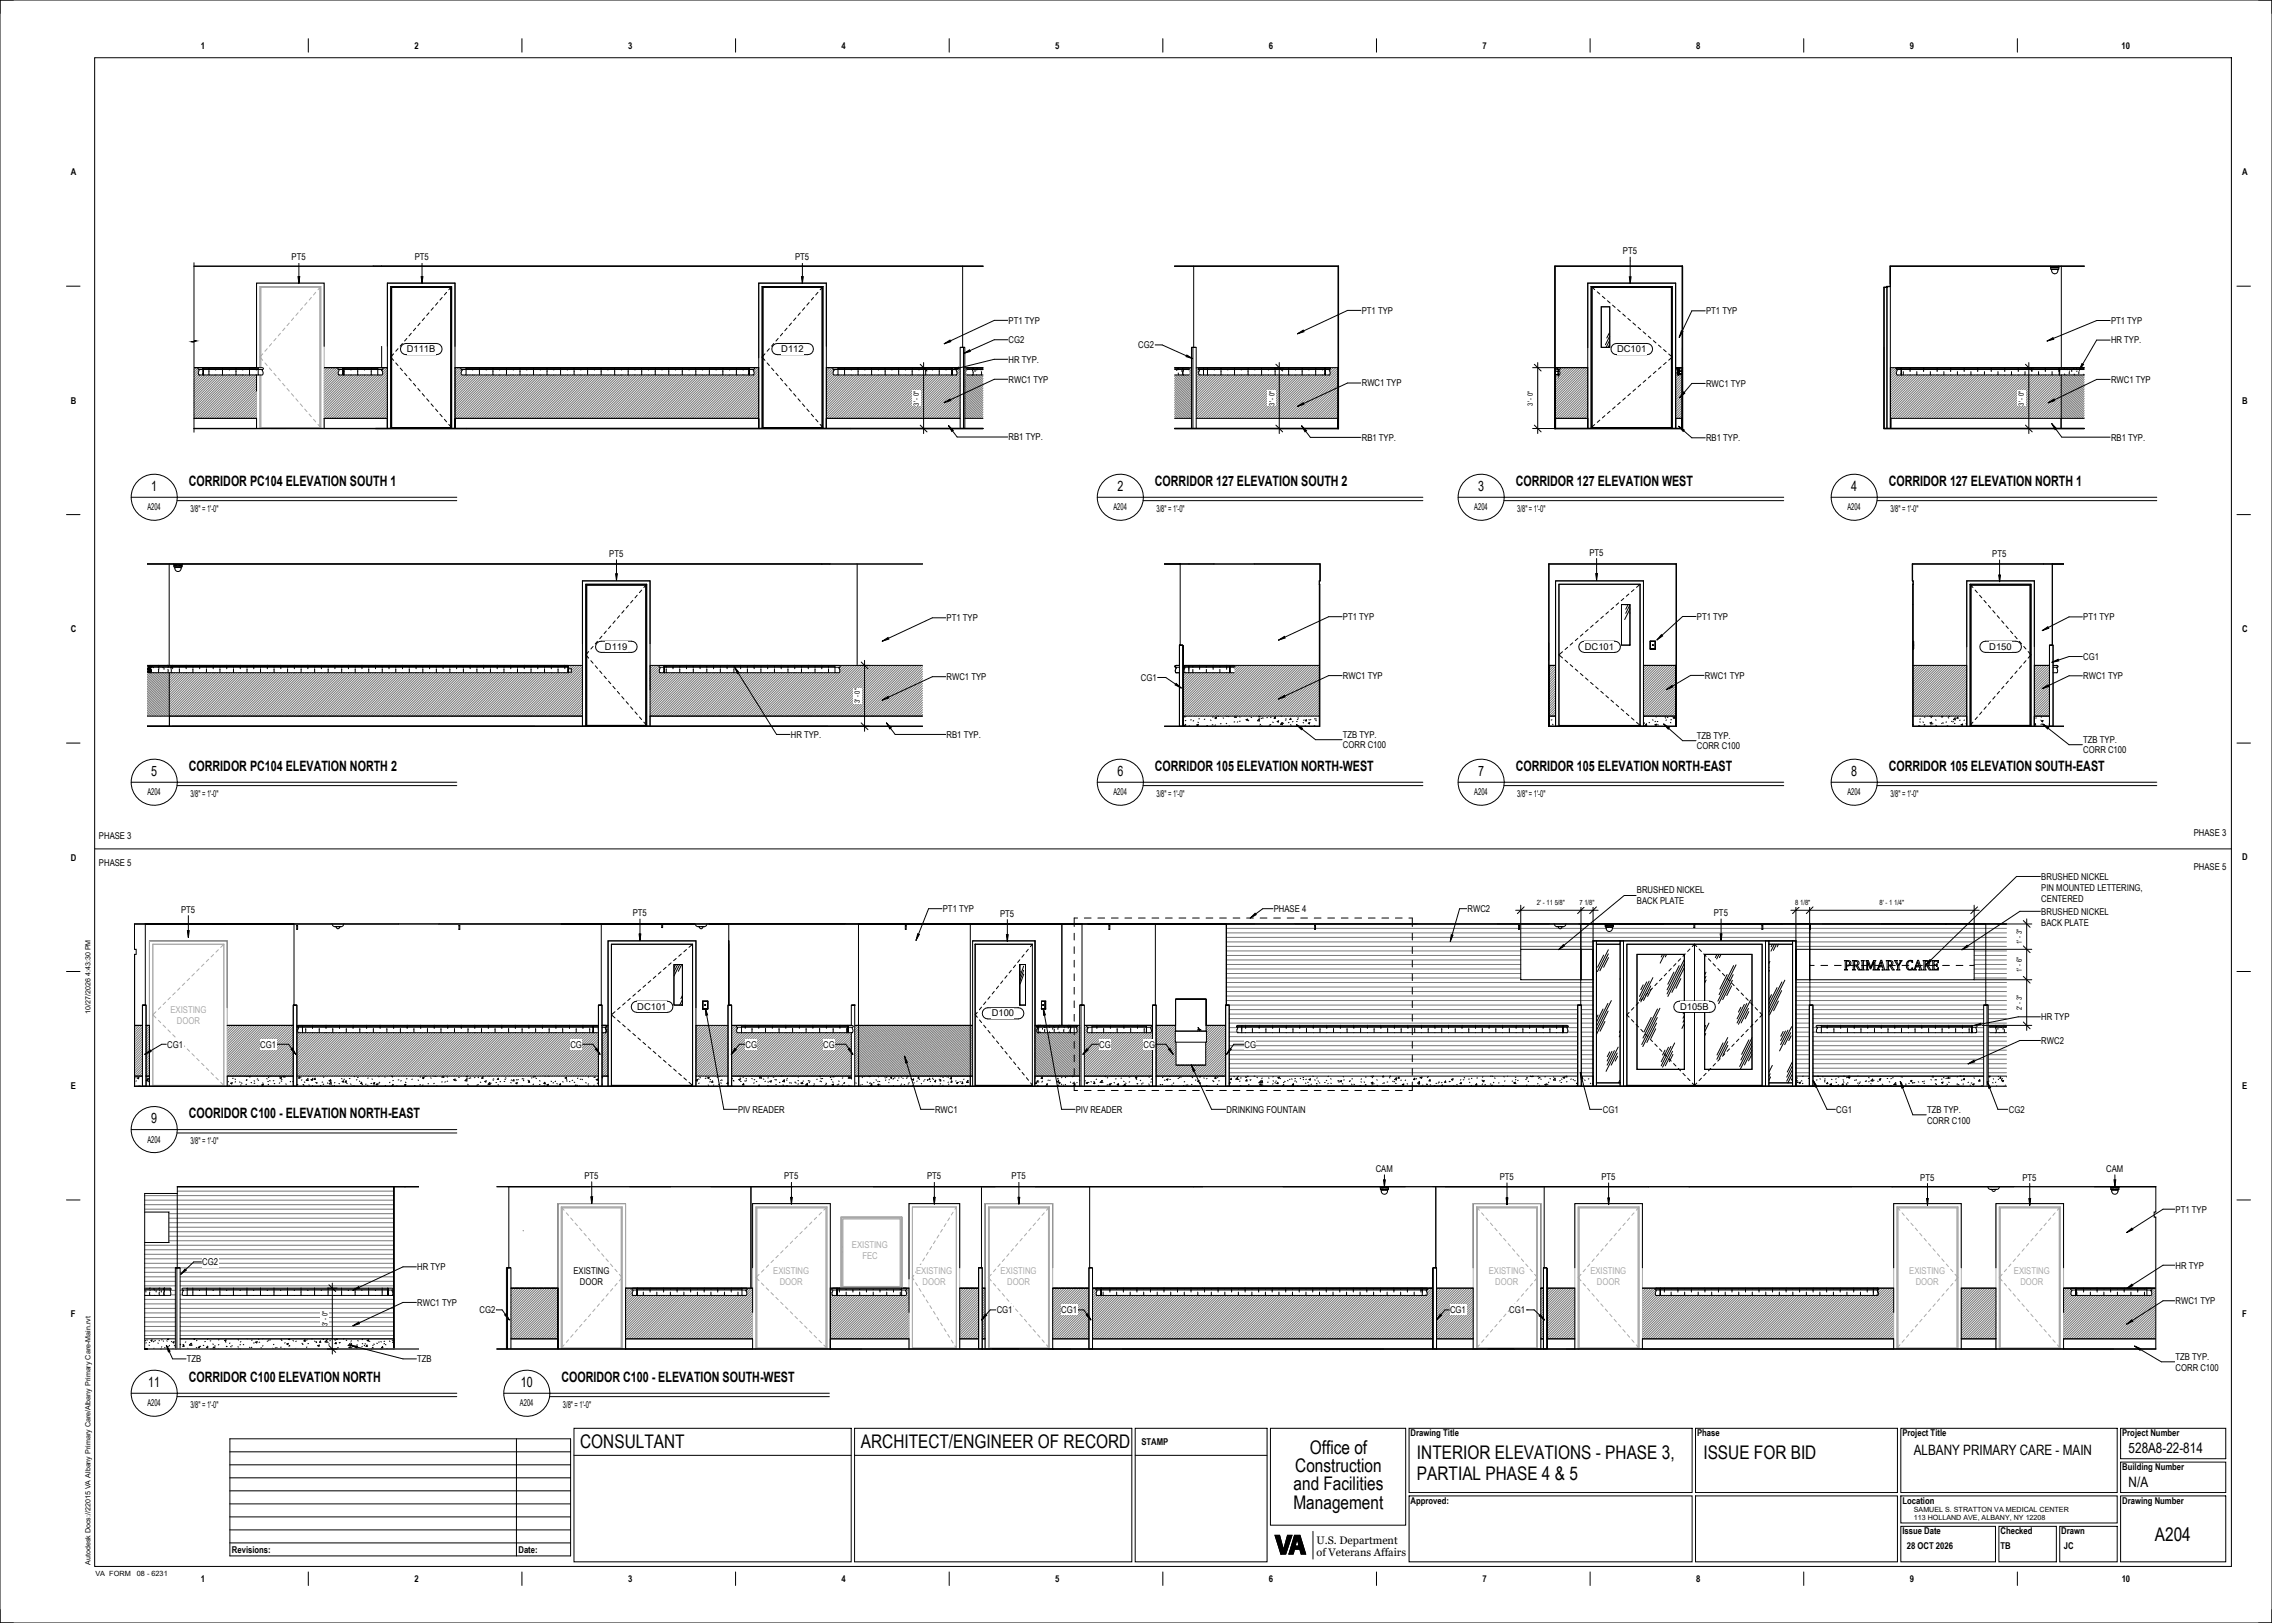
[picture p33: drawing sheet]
<svg xmlns="http://www.w3.org/2000/svg" width="1067mm" height="762mm" viewBox="0 0 1067 762" stroke-linecap="round" stroke-linejoin="round" font-family="sans-serif">
<defs><g id="words">
<g font-size="8.8">
<text x="272" y="680">CONSULTANT</text>
<text x="404" y="680">ARCHITECT/ENGINEER OF RECORD</text>
<text x="615" y="682">Office of</text>
<text x="665" y="685">INTERIOR ELEVATIONS - PHASE 3,</text>
<text x="800" y="685">ISSUE FOR BID</text>
<text x="608" y="691">Construction</text>
<text x="665" y="695">PARTIAL PHASE 4 &amp; 5</text>
<text x="607" y="700">and Facilities</text>
<text x="607" y="709">Management</text>
<text x="1012" y="723">A204</text>
</g>
<g font-size="6.7">
<text x="71" y="230">1</text>
<text x="89" y="228">CORRIDOR PC104 ELEVATION SOUTH 1</text>
<text x="525" y="230">2</text>
<text x="542" y="228">CORRIDOR 127 ELEVATION SOUTH 2</text>
<text x="694" y="230">3</text>
<text x="712" y="228">CORRIDOR 127 ELEVATION WEST</text>
<text x="869" y="230">4</text>
<text x="887" y="228">CORRIDOR 127 ELEVATION NORTH 1</text>
<text x="71" y="364">5</text>
<text x="89" y="362">CORRIDOR PC104 ELEVATION NORTH 2</text>
<text x="525" y="364">6</text>
<text x="542" y="362">CORRIDOR 105 ELEVATION NORTH-WEST</text>
<text x="694" y="364">7</text>
<text x="712" y="362">CORRIDOR 105 ELEVATION NORTH-EAST</text>
<text x="869" y="364">8</text>
<text x="887" y="362">CORRIDOR 105 ELEVATION SOUTH-EAST</text>
<text x="71" y="527">9</text>
<text x="89" y="525">COORIDOR C100 - ELEVATION NORTH-EAST</text>
<text x="70" y="651">11</text>
<text x="89" y="649">CORRIDOR C100 ELEVATION NORTH</text>
<text x="245" y="651">10</text>
<text x="264" y="649">COORIDOR C100 - ELEVATION SOUTH-WEST</text>
<text x="899" y="683">ALBANY PRIMARY CARE - MAIN</text>
<text x="999" y="682">528A8-22-814</text>
<text x="999" y="698">N/A</text>
</g>
<g font-size="5.1">
<text x="618" y="725">U.S. Department</text>
<text x="618" y="731">of Veterans Affairs</text>
</g>
<g font-size="4.4">
<text x="94" y="23">1</text>
<text x="195" y="23">2</text>
<text x="295" y="23">3</text>
<text x="395" y="23">4</text>
<text x="495" y="23">5</text>
<text x="596" y="23">6</text>
<text x="696" y="23">7</text>
<text x="796" y="23">8</text>
<text x="897" y="23">9</text>
<text x="996" y="23">10</text>
<text x="33" y="82">A</text>
<text x="1053" y="82">A</text>
<text x="762" y="119">PT5</text>
<text x="137" y="122">PT5</text>
<text x="195" y="122">PT5</text>
<text x="373" y="122">PT5</text>
<text x="639" y="147">PT1 TYP</text>
<text x="801" y="148">PT1 TYP</text>
<text x="474" y="152">PT1 TYP</text>
<text x="991" y="152">PT1 TYP</text>
<text x="474" y="161">CG2</text>
<text x="991" y="161">HR TYP.</text>
<text x="191" y="165">D111B</text>
<text x="367" y="165">D112</text>
<text x="534" y="164">CG2</text>
<text x="759" y="165">DC101</text>
<text x="474" y="170">HR TYP.</text>
<text x="474" y="180">RWC1 TYP</text>
<text x="991" y="180">RWC1 TYP</text>
<text x="639" y="181">RWC1 TYP</text>
<text x="801" y="182">RWC1 TYP</text>
<text x="33" y="190">B</text>
<text x="1053" y="189">B</text>
<text x="474" y="207">RB1 TYP.</text>
<text x="639" y="207">RB1 TYP.</text>
<text x="801" y="207">RB1 TYP.</text>
<text x="991" y="207">RB1 TYP.</text>
<text x="69" y="240">A204</text>
<text x="523" y="240">A204</text>
<text x="692" y="240">A204</text>
<text x="867" y="240">A204</text>
<text x="89" y="240">3/8&quot; = 1'-0&quot;</text>
<text x="543" y="240">3/8&quot; = 1'-0&quot;</text>
<text x="712" y="240">3/8&quot; = 1'-0&quot;</text>
<text x="888" y="240">3/8&quot; = 1'-0&quot;</text>
<text x="286" y="261">PT5</text>
<text x="746" y="261">PT5</text>
<text x="935" y="262">PT5</text>
<text x="444" y="292">PT1 TYP</text>
<text x="631" y="291">PT1 TYP</text>
<text x="797" y="291">PT1 TYP</text>
<text x="978" y="291">PT1 TYP</text>
<text x="33" y="297">C</text>
<text x="1053" y="297">C</text>
<text x="284" y="305">D119</text>
<text x="744" y="305">DC101</text>
<text x="934" y="305">D150</text>
<text x="978" y="310">CG1</text>
<text x="444" y="319">RWC1 TYP</text>
<text x="536" y="320">CG1</text>
<text x="631" y="319">RWC1 TYP</text>
<text x="801" y="319">RWC1 TYP</text>
<text x="978" y="319">RWC1 TYP</text>
<text x="371" y="346">HR TYP.</text>
<text x="444" y="346">RB1 TYP.</text>
<text x="631" y="346">TZB TYP.</text>
<text x="797" y="347">TZB TYP.</text>
<text x="631" y="351">CORR C100</text>
<text x="797" y="352">CORR C100</text>
<text x="978" y="349">TZB TYP.</text>
<text x="978" y="354">CORR C100</text>
<text x="69" y="373">A204</text>
<text x="89" y="374">3/8&quot; = 1'-0&quot;</text>
<text x="523" y="373">A204</text>
<text x="543" y="374">3/8&quot; = 1'-0&quot;</text>
<text x="692" y="373">A204</text>
<text x="712" y="374">3/8&quot; = 1'-0&quot;</text>
<text x="867" y="373">A204</text>
<text x="888" y="374">3/8&quot; = 1'-0&quot;</text>
<text x="46" y="394">PHASE 3</text>
<text x="1030" y="393">PHASE 3</text>
<text x="33" y="404">D</text>
<text x="46" y="407">PHASE 5</text>
<text x="1053" y="404">D</text>
<text x="958" y="413">BRUSHED NICKEL</text>
<text x="1030" y="408">PHASE 5</text>
<text x="769" y="419">BRUSHED NICKEL</text>
<text x="958" y="418">PIN MOUNTED LETTERING,</text>
<text x="769" y="425">BACK PLATE</text>
<text x="958" y="423">CENTERED</text>
<text x="85" y="428">PT5</text>
<text x="297" y="430">PT5</text>
<text x="443" y="428">PT1 TYP</text>
<text x="470" y="430">PT5</text>
<text x="598" y="428">PHASE 4</text>
<text x="689" y="428">RWC2</text>
<text x="805" y="430">PT5</text>
<text x="958" y="429">BRUSHED NICKEL</text>
<text x="958" y="435">BACK PLATE</text>
<text x="299" y="474">DC101</text>
<text x="466" y="477">D100</text>
<text x="789" y="474">D105B</text>
<text x="958" y="479">HR TYP</text>
<text x="78" y="492">CG1</text>
<text x="122" y="492">CG1</text>
<text x="268" y="492">CG</text>
<text x="350" y="492">CG</text>
<text x="387" y="492">CG</text>
<text x="516" y="492">CG</text>
<text x="537" y="492">CG</text>
<text x="584" y="492">CG</text>
<text x="958" y="490">RWC2</text>
<text x="33" y="511">E</text>
<text x="1053" y="511">E</text>
<text x="347" y="522">PIV READER</text>
<text x="439" y="522">RWC1</text>
<text x="505" y="522">PIV READER</text>
<text x="576" y="522">DRINKING FOUNTAIN</text>
<text x="753" y="522">CG1</text>
<text x="862" y="522">CG1</text>
<text x="905" y="522">TZB TYP.</text>
<text x="905" y="528">CORR C100</text>
<text x="943" y="522">CG2</text>
<text x="69" y="536">A204</text>
<text x="89" y="537">3/8&quot; = 1'-0&quot;</text>
<text x="646" y="550">CAM</text>
<text x="989" y="550">CAM</text>
<text x="274" y="553">PT5</text>
<text x="368" y="554">PT5</text>
<text x="435" y="554">PT5</text>
<text x="475" y="554">PT5</text>
<text x="704" y="554">PT5</text>
<text x="752" y="554">PT5</text>
<text x="902" y="554">PT5</text>
<text x="950" y="554">PT5</text>
<text x="1022" y="569">PT1 TYP</text>
<text x="95" y="594">CG2</text>
<text x="196" y="596">HR TYP</text>
<text x="269" y="598">EXISTING</text>
<text x="1022" y="596">HR TYP</text>
<text x="272" y="603">DOOR</text>
<text x="196" y="613">RWC1 TYP</text>
<text x="225" y="617">CG2</text>
<text x="468" y="617">CG1</text>
<text x="498" y="617">CG1</text>
<text x="681" y="617">CG1</text>
<text x="709" y="617">CG1</text>
<text x="1022" y="612">RWC1 TYP</text>
<text x="33" y="619">F</text>
<text x="1053" y="619">F</text>
<text x="88" y="640">TZB</text>
<text x="196" y="640">TZB</text>
<text x="1022" y="638">TZB TYP.</text>
<text x="1022" y="643">CORR C100</text>
<text x="69" y="660">A204</text>
<text x="89" y="661">3/8&quot; = 1'-0&quot;</text>
<text x="244" y="660">A204</text>
<text x="264" y="661">3/8&quot; = 1'-0&quot;</text>
<text x="662" y="674">Drawing Title</text>
<text x="797" y="674">Phase</text>
<text x="893" y="674">Project Title</text>
<text x="996" y="674">Project Number</text>
<text x="536" y="678">STAMP</text>
<text x="996" y="690">Building Number</text>
<text x="662" y="706">Approved:</text>
<text x="893" y="706">Location</text>
<text x="996" y="706">Drawing Number</text>
<text x="893" y="720">Issue Date</text>
<text x="939" y="720">Checked</text>
<text x="968" y="720">Drawn</text>
<text x="109" y="729">Revisions:</text>
<text x="243" y="729">Date:</text>
<text x="895" y="727">28 OCT 2026</text>
<text x="939" y="727">TB</text>
<text x="969" y="727">JC</text>
<text x="94" y="743">1</text>
<text x="195" y="743">2</text>
<text x="295" y="743">3</text>
<text x="395" y="743">4</text>
<text x="496" y="743">5</text>
<text x="596" y="743">6</text>
<text x="696" y="743">7</text>
<text x="796" y="743">8</text>
<text x="897" y="743">9</text>
<text x="996" y="743">10</text>
</g>
<g font-size="4.4" fill="#aaa">
<text x="80" y="476">EXISTING</text>
<text x="83" y="481">DOOR</text>
<text x="400" y="586">EXISTING</text>
<text x="405" y="591">FEC</text>
<text x="363" y="598">EXISTING</text>
<text x="430" y="598">EXISTING</text>
<text x="470" y="598">EXISTING</text>
<text x="699" y="598">EXISTING</text>
<text x="747" y="598">EXISTING</text>
<text x="896" y="598">EXISTING</text>
<text x="946" y="598">EXISTING</text>
<text x="366" y="603">DOOR</text>
<text x="433" y="603">DOOR</text>
<text x="473" y="603">DOOR</text>
<text x="702" y="603">DOOR</text>
<text x="750" y="603">DOOR</text>
<text x="900" y="603">DOOR</text>
<text x="949" y="603">DOOR</text>
</g>
<g font-size="3.4">
<text x="431" y="190" transform="rotate(-90 431 190)">3' - 0&quot;</text>
<text x="598" y="190" transform="rotate(-90 598 190)">3' - 0&quot;</text>
<text x="720" y="190" transform="rotate(-90 720 190)">3' - 0&quot;</text>
<text x="950" y="190" transform="rotate(-90 950 190)">3' - 0&quot;</text>
<text x="404" y="330" transform="rotate(-90 404 330)">3' - 0&quot;</text>
<text x="722" y="425">2' - 11 5/8&quot;</text>
<text x="742" y="425">7 1/8&quot;</text>
<text x="843" y="425">8 1/8&quot;</text>
<text x="883" y="425">8' - 1 1/4&quot;</text>
<text x="949" y="443" transform="rotate(-90 949 443)">1' - 3&quot;</text>
<text x="949" y="456" transform="rotate(-90 949 456)">1' - 6&quot;</text>
<text x="42" y="476" transform="rotate(-90 42 476)">10/27/2026 4:43:30 PM</text>
<text x="949" y="474" transform="rotate(-90 949 474)">2' - 3&quot;</text>
<text x="154" y="623" transform="rotate(-90 154 623)">3' - 0&quot;</text>
<text x="899" y="710">SAMUEL S. STRATTON VA MEDICAL CENTER</text>
<text x="899" y="714">113 HOLLAND AVE, ALBANY, NY 12208</text>
<text x="42" y="735" transform="rotate(-90 42 735)">Autodesk Docs://22015 VA Albany Primary Care/Albany Primary Care-Main.rvt</text>
<text x="45" y="740">VA FORM</text>
<text x="64" y="740">08 - 6231</text>
</g>
</g></defs>
<g fill="none" stroke="#fff" stroke-width=".47">
<path d="M68 436h.1M68 439h.1M69 437h.1M69 439v1M69 434h.1M69 436h.1M69 440h.1M69 435v1M69 434v1M70 437h-1M70 437v1M70 437h.1"/>
<path d="M71 435h.1M71 439h.1M71 436v1M71 434h.1M71 436h.1M72 439h.1M72 435h.1M72 437v1M72 435h1M72 438h1M72 436h.1M73 439h.1"/>
<path d="M73 439h1M74 438h.1M74 436h1M74 440h1M74 435h.1M75 436h-1M75 436h.1M75 438h.1M75 434v1M75 435h1M75 438h1M76 436h.1"/>
<path d="M76 439v1M76 434h1M76 437h1M76 437h.1M77 438h1M77 440h1M77 435v1M78 439h.1M78 437h.1M78 437v1M78 435h1M78 439h1"/>
<path d="M78 434h.1M78 436h1M78 440h.1M79 439h.1M79 434h1M79 437h1M80 436h-1M80 436v1M80 437h.1M80 436h1M80 440h1M80 438v1"/>
<path d="M81 434v1M81 437h.1M81 437h1M81 439h1M82 434l-1 1M82 438h.1M82 434h1M82 438h1M82 435h1M83 439v1M83 436h.1M83 434h.1"/>
<path d="M83 438h.1M83 436h1M84 437v1M84 440h.1M84 435h1M84 439h1M84 436h1M85 435h.1M85 436v1M85 436h1M85 438h.1M86 438h.1"/>
<path d="M86 439h.1M86 435h.1M86 437h1M86 440h1M87 434h-1M87 435h.1M87 439h.1M87 435h1M88 435v1M88 438h.1M88 437h.1M88 435h.1"/>
<path d="M88 434h1M88 438h1M89 438l-1 1M89 438h.1M89 435h1M89 437h1M89 440h1M90 434v1M90 436h.1M90 438h1M90 436h1M90 439h1"/>
<path d="M90 437h.1M91 435h.1M91 440h.1M91 434h1M91 440h1M92 437h.1M92 434v1M92 436h.1M92 434h1M92 437h1M93 439l-1 1M93 439h.1"/>
<path d="M93 438h1M94 434h.1M94 439h.1M94 435v1M94 436v1M95 435h.1M95 438h.1M95 440h.1M95 434h.1M95 437h1M96 439h.1M96 438h.1"/>
<path d="M96 439v1M97 436h.1M97 440h.1M97 435h.1M97 437h.1M97 439v1M97 434h.1M97 435v1M98 435h.1M98 438h.1M98 437h.1M98 435v1"/>
<path d="M98 440h.1M99 434h.1M99 437h.1M99 439h.1M99 436v1M99 440h.1M100 440h.1M100 437h.1M100 438h.1M100 434v1M100 435h.1M101 436h-1"/>
<path d="M101 435h.1M101 439h.1M101 438v1M102 435v1M102 434h.1M102 437h.1M102 435h.1M103 436h.1M103 440h.1M103 434h.1M103 438h.1M103 437v1"/>
<path d="M104 437h.1M104 439h.1M104 434h.1M104 439v1M105 438v1M105 437h-1M105 434h.1M105 438h.1M106 435l-1 1M106 436h.1M106 437h.1M106 439h.1"/>
<path d="M106 435v1M107 434h.1M107 435h.1M107 439h.1M107 439v1M107 437h.1M108 436h.1M108 438h.1M108 435v1M108 434h.1M108 437h.1M109 438h-1"/>
<path d="M109 440h.1M109 437h.1M109 438v1M109 435h.1M109 437h1M110 435h.1M110 434h.1M110 438h.1M110 440h.1M111 434h.1M111 437v1M111 436h.1"/>
<path d="M112 435h.1M112 437h.1M112 440h.1M112 435v1M112 438h.1M112 440h1M112 434h1M113 436h.1M113 439h.1M113 436h1M114 438h.1M114 434h.1"/>
<path d="M114 440h.1M114 439h.1M115 434h.1M115 437h.1M115 438v1M115 435h.1M115 437h1M115 439h.1M116 436h.1M116 434h.1M116 439h.1M116 439h1"/>
<path d="M116 437h.1M117 435h-1M117 438h.1M117 435h.1M117 436h.1M118 439h.1M118 434h.1M118 440h.1M118 434h1M119 436v1M119 439h.1M119 437h.1"/>
<path d="M119 436h.1M119 440h.1M119 438v1M120 435h.1M120 438h.1M120 439h.1M120 434h.1M121 436h-1M121 439v1M121 434h.1M121 437h.1M121 439l1 1"/>
<path d="M122 436h.1M122 438h.1M122 440h.1M122 435v1M122 434v1M122 439h.1M123 437v1M123 434h.1M123 435h.1M123 439h.1M123 435h1M124 434h.1"/>
<path d="M124 437h.1M124 438h.1M124 439h.1M125 439h.1M125 435h.1M125 437v1M125 436h.1M125 440h.1M125 434h.1M126 435h-1M126 436v1M126 437h.1"/>
<path d="M126 439h.1M126 438h1M127 434h.1M127 438h.1M127 438v1M127 436h.1M128 436h.1M128 440h-1M128 438h.1M128 434h.1M129 436h.1M129 435h.1"/>
<path d="M130 439h-1M130 440h.1M130 436h.1M130 438h.1M131 439h.1M131 434v1M131 437v1M131 436h.1M131 437h.1M131 440h.1M131 434h.1M132 439h.1"/>
<path d="M132 435h.1M133 436v1M133 439h.1M133 437h.1M133 434h.1M133 438h.1M134 435h.1M134 434v1M134 437h.1M134 440h.1M134 439h.1M135 439v1"/>
<path d="M135 436h1M135 439h1M135 435h.1M136 439v1M136 435v1M136 434h1M136 440h1M136 437h.1M137 437v1M137 438h.1M137 440h.1M137 436h.1"/>
<path d="M137 437h1M138 435h.1M138 434h.1M138 440h.1M138 438h.1M138 434h1M138 436h1M138 439h1M139 435h.1M139 438h1M139 436h.1M139 434h.1"/>
<path d="M140 437l-1 1M140 439h.1M140 439h1M140 435v1M140 438h1M141 436h1M141 440h1M142 436h-1M142 434h.1M142 438h.1M142 437v1M142 439h.1"/>
<path d="M142 435h1M142 438h1M143 436h.1M143 435h1M143 434h1M143 437h1M144 438h-1M144 438h1M144 440h1M144 437h1M145 437h.1M145 434v1"/>
<path d="M145 438h.1M145 434h.1M145 435h1M145 439h1M146 439h.1M146 434h.1M146 434h1M146 437h1M146 438h1M147 434h.1M147 436v1M147 438v1"/>
<path d="M147 436h1M147 440h1M148 440h.1M148 437h.1M148 437h1M148 439h1M148 434h.1M149 436h.1M149 439v1M149 434h1M149 438h1M149 435h1"/>
<path d="M150 437h.1M150 439v1M150 437v1M150 435h.1M150 436h1M150 439h.1M151 435v1M151 440h.1M151 435h1M151 439h1M152 435h-1M152 438h.1"/>
<path d="M152 436h1M152 438h1M153 437h.1M153 439h.1M153 435h.1M153 434h.1M153 437h1M153 440h1M154 438v1M154 435h.1M154 436v1M154 436h1"/>
<path d="M154 435h1M155 434h1M155 438h1M156 438l-1 1M156 440h.1M156 436h-1M156 434h.1M156 436h.1M156 438h.1M157 437h.1M157 440h.1M157 436h.1"/>
<path d="M157 439h1M158 436h.1M158 438v1M158 440h.1M159 440h.1M159 437h.1M159 439h.1M159 436h.1M160 437h.1M160 437h-1M161 436h.1M161 439h.1"/>
<path d="M161 437h.1M162 440h.1M162 435h.1M162 438h.1M162 438v1M162 437h.1M162 436v1M163 439h.1M164 436h.1M164 440h.1M164 437v1M164 435h.1"/>
<path d="M165 435h.1M165 438h.1M165 437h.1M165 435v1M165 440h.1M165 434h.1M166 434h.1M166 437h.1M166 436h.1M166 440h.1M166 438h.1M167 438h.1"/>
<path d="M167 440h.1M167 436h.1M168 435h.1M168 439h.1M168 438v1M168 437h.1M169 436h.1M169 440h-1M169 434h.1M169 437h.1M169 439h.1M170 436h.1"/>
<path d="M170 440h.1M170 437v1M170 439h.1M171 437h.1M171 439h.1M171 440h.1M171 434h.1M171 436l1 1M171 439h1M172 435h-1M172 434h.1M172 438h.1"/>
<path d="M172 438v1M173 434v1M173 436h.1M173 439h.1M173 437h.1M173 438h.1M174 435h.1M174 439h.1M174 437h.1M174 439v1M174 434h.1M174 436h1"/>
<path d="M175 436h.1M175 438h.1M175 434v1M175 437h.1M175 437l1 1M176 438h-1M176 437h.1M176 439v1M176 435h.1M177 434h.1M177 435h.1M177 435v1"/>
<path d="M177 439h.1M177 439h1M178 435h.1M178 437v1M178 434h.1M178 438h.1M179 439h.1M179 435h.1M179 437h.1M179 440h.1M179 438h.1M180 435h.1"/>
<path d="M180 436h.1M180 439h.1M180 436h1M181 438h.1M181 437l-1 1M181 434v1M181 434h.1M181 440h.1M181 439h.1M182 436h.1M182 437h.1M182 435h.1"/>
<path d="M182 436v1M183 440h.1M183 434h.1M183 436h.1M183 439h.1M184 437v1M184 438h.1M184 436h.1M184 435h.1M184 434h.1M184 440h.1M185 439h.1"/>
<path d="M185 434h.1M185 435v1M185 436l1 1M186 436h.1M186 440h.1M186 438v1M187 434v1M187 437h.1M187 439h.1M187 435h.1M187 438h.1M188 436h-1"/>
<path d="M188 437h.1M188 434h.1M188 435h.1M188 439l1 1M189 438h.1M189 440h.1M189 439h.1M189 437h.1M190 437v1M190 440h.1M190 436h.1M190 435h.1"/>
<path d="M190 439h.1M190 435h1M191 436v1M191 438h.1M191 434h.1M191 437h.1M191 439h.1M192 435h.1M192 436h.1M192 440h.1M193 435h-1M193 439h.1"/>
<path d="M193 436v1M193 437h.1M193 435v1M193 438h.1M194 434h.1M194 438h.1M195 434h.1M195 440h-1M195 438h.1M195 437v1M195 436h.1M196 436h.1"/>
<path d="M196 438v1M196 437h.1M196 435h.1M197 440h.1M197 436h.1M197 438h.1M197 437h.1M198 436h.1M198 434h.1M198 437h.1M198 440h.1M199 439h.1"/>
<path d="M199 439v1M199 435h1M199 438h.1M199 434h1M200 436v1M200 435h.1M200 438h.1M200 434h1M200 438h1M200 440h.1M201 436v1M201 435h1"/>
<path d="M201 437h1M201 440h1M201 434h.1M202 438h-1M202 435h.1M202 436h1M202 439h1M202 437h1M202 439l1 1M203 434h-1M203 434h1M203 440h1"/>
<path d="M203 437h.1M204 435v1M204 438h.1M204 440h.1M204 439v1M204 437h1M205 434h.1M205 438h.1M205 434h1M205 436h1M205 439h1M205 435v1"/>
<path d="M205 437h1M206 439h-1M206 435h.1M206 435h1M206 438h1M207 438v1M207 437l-1 1M207 435h.1M207 439h.1M207 436h.1M207 439h1M208 435h.1"/>
<path d="M208 436h1M208 440h.1M209 434h.1M209 438h.1M209 437v1M209 439h.1M209 435h1M209 438h1M210 434h.1M210 439h.1M210 435h.1M210 434h1"/>
<path d="M210 437h1M211 436h.1M211 440h.1M211 438h1M211 440h1M211 437h1M212 439h.1M212 435v1M212 438h.1M212 436h.1M212 434h.1M212 439v1"/>
<path d="M212 435h1M212 439h1M213 437h.1M213 434h.1M213 434h1M213 437h1M213 435v1M214 434v1M214 438h.1M214 440h.1M214 436h1M215 440h.1"/>
<path d="M215 438v1M215 435h.1M215 437h.1M215 434h.1M215 437h1M215 439h1M216 437h.1M216 434h1M216 438h1M216 437l1 1M217 439h.1M217 436h1"/>
<path d="M218 437h-1M218 435v1M218 438h.1M218 440h.1M218 434h.1M218 435h1M218 439h1M219 435h-1M219 436h.1M219 436h1M219 438h1M220 439h-1"/>
<path d="M221 437h.1M221 440h.1M221 438v1M221 435h.1M221 436v1M221 436h1M222 435h.1M222 438h-1M222 439h.1M223 438h.1M223 436h.1M223 440h.1"/>
<path d="M223 434h.1M223 437v1M224 435h.1M224 437h.1M224 440h.1M224 436h.1M224 434h.1M224 436v1M224 439h.1M225 436h.1M225 439h.1M225 440h.1"/>
<path d="M225 434l1 1M226 434h.1M226 440h.1M226 439h.1M226 436h.1M227 437h-1M227 437h.1M227 438v1M227 439v1M227 436h.1M228 434h.1M228 436h.1"/>
<path d="M228 439h.1M228 434v1M228 437v1M228 438h.1M229 435h.1M229 438h.1M229 436v1M229 434h.1M230 439h.1M230 438h.1M230 435h1M231 437v1"/>
<path d="M231 436h.1M231 440h.1M231 434h.1M232 436l-1 1M232 435h.1M232 438h.1M232 439v1M233 434h.1M233 437h.1M233 436h.1M233 438h1M234 435h-1"/>
<path d="M234 434v1M234 438h.1M234 440h.1M234 439h.1M235 436h.1M235 435h.1M235 437h.1M235 438v1M236 434h.1M236 437h.1M236 439h.1M236 434v1"/>
<path d="M236 437l1 1M237 434h.1M237 436h.1M237 440h.1M237 437v1M237 439h.1M238 439h.1M238 437h.1M238 436v1M239 435h-1M239 434h.1M239 438h.1"/>
<path d="M239 436h.1M239 440h.1M240 434v1M240 437h.1M240 439h.1M240 438h.1M240 436h.1M241 439l-1 1M241 439h.1M241 439v1M241 435h.1M241 434h.1"/>
<path d="M242 435v1M242 436h.1M242 438h.1M242 438h1M243 440h.1M243 436h.1M243 439v1M243 437h.1M243 435h.1M244 434h-1M244 438h.1M244 435h.1"/>
<path d="M244 435v1M244 437h.1M245 435h.1M245 434h.1M245 438h.1M246 439h-1M246 439h.1M246 436v1M246 435h.1M246 437h.1M246 440h.1M246 435v1"/>
<path d="M246 438h.1M247 435h.1M247 436h.1M247 439h.1M247 434h.1M247 438h1M248 439h.1M248 434h.1M248 440h.1M249 436v1M249 438v1M249 435h.1"/>
<path d="M249 437h.1M249 436h.1M250 438h.1M250 434h.1M250 436h.1M250 439h.1M250 437h.1M251 434h.1M251 435h.1M251 438h.1M251 439v1M251 437h.1"/>
<path d="M252 439v1M252 438h.1M252 439h.1M252 435v1M252 434h.1M252 436v1M253 436h.1M253 440h.1M254 437h.1M254 435h.1M254 438h.1M254 436h.1"/>
<path d="M255 437h.1M255 435h.1M255 434h.1M255 438v1M255 439v1M256 434h.1M256 438h.1M256 440h.1M256 434v1M256 435l1 1M257 438h-1M257 440h.1"/>
<path d="M257 435h.1M257 439h.1M258 436h-1M258 434h.1M258 438h.1M258 437h.1M259 435h.1M259 434h.1M259 436h.1M259 440h.1M259 438v1M260 436v1"/>
<path d="M260 436h.1M260 437h.1M260 439h.1M260 438h.1M261 439h-1M261 434h.1M261 438h.1M261 440h.1M261 436h1M262 438h.1M262 435h.1M262 439h.1"/>
<path d="M262 436h1M263 434h.1M263 439h1M263 437h.1M263 435h.1M263 435h1M263 438v1M264 436h1M264 438h1M264 437h.1M264 439h1M265 434l-1 1"/>
<path d="M265 435v1M265 434h.1M265 437h1M265 440h1M265 437h.1M266 437h.1M266 438l-1 1M266 440h.1M266 434l1 1M267 434l-1 1M267 440h.1M267 436h.1"/>
<path d="M267 434h1M267 438h1M267 438l1 1M268 435h.1M268 437h.1M268 435h1M268 437h1M268 440h1M268 438h.1M269 435l-1 1M269 439h.1M269 437v1"/>
<path d="M269 436h1M269 439h1M270 434h-1M270 435h.1M270 434h1M270 440h1M271 435v1M271 438h.1M271 440h.1M271 434h.1M271 439v1M271 437h1"/>
<path d="M272 434h.1M272 436h.1M272 435v1M272 434h1M272 436h1M272 439h1M273 437h-1M273 435h1M273 438h1M273 438l1 1M274 437h.1M274 439h.1"/>
<path d="M274 436v1M274 436h.1M274 440h.1M274 439h1M275 439h.1M275 434v1M275 440h1M276 436h.1M276 436h-1M276 439h.1M276 435h1M276 438h1"/>
<path d="M277 440h.1M277 434h.1M277 436v1M277 439h.1M277 435h.1M277 434h1M277 437h1M278 436h-1M278 437v1M278 434v1M278 435h.1M278 438h1"/>
<path d="M278 440h1M278 439h1M279 439v1M279 437h.1M279 435h1M279 439h1M280 437h.1M280 439v1M280 436h.1M280 435v1M280 434h1M280 437h1"/>
<path d="M280 434l1 1M281 437h.1M281 437v1M281 436h1M282 439v1M282 435h.1M68 447h.1M68 443h1M68 450h.1M68 454h.1M68 458h.1M68 449h.1"/>
<path d="M68 441h.1M68 455h.1M68 459l1 1M69 447h-1M69 444l-1 1M69 442h.1M69 456v1M69 448h.1M69 452h.1M69 445h.1M69 451h.1M69 453h.1"/>
<path d="M69 456h.1M69 458h.1M69 457h.1M69 445h1M70 451h-1M70 443h-1M70 449v1M70 440v1M70 452v1M70 444h.1M70 448h.1M70 455h.1"/>
<path d="M70 459h.1M70 441h.1M70 452h.1M70 442h.1M71 440h.1M71 440h1M73 440v1M73 441h1M73 440h.1M74 442h.1M75 442h.1M75 440v1"/>
<path d="M75 441h.1M76 441h.1M77 441h-1M78 441h.1M79 441h.1M81 440v1M82 440h-1M82 442h.1M82 441h1M84 440v1M84 442h.1M85 441h1"/>
<path d="M87 440v1M87 441h.1M87 441h1M88 441h.1M89 441h.1M91 441h.1M92 441h.1M92 441h1M93 441l1 1M96 441h.1M96 441h1M97 441h-1"/>
<path d="M98 440v1M99 441h.1M102 440h.1M102 441v1M102 441h1M103 441h.1M104 441v1M105 441h.1M106 441h.1M107 444v1M107 443h.1M107 446h.1"/>
<path d="M107 450h.1M107 454h.1M107 457h.1M107 449h.1M107 441h.1M107 442h1M107 442h.1M108 456l-1 1M108 448h-1M108 446h.1M108 447h.1M108 449h.1"/>
<path d="M108 458h.1M108 441h.1M108 452h.1M108 454v1M108 457h.1M108 450h.1M108 459h.1M108 453h.1M108 449h1M109 451v1M109 446h.1M109 452v1"/>
<path d="M109 442h.1M109 448h.1M109 451h.1M109 455h.1M109 459h.1M109 444h.1M109 454h.1M109 445v1M109 459h1M110 447v1M110 459h-1M110 443h.1"/>
<path d="M110 446h.1M110 454h.1M110 457h.1M110 441h.1M110 452h.1M110 448v1M110 450h.1M110 441v1M110 445h1M111 451h-1M111 457v1M111 442h.1"/>
<path d="M111 445h.1M111 449h.1M111 453h.1M111 455h.1M111 460h.1M111 444v1M111 458v1M111 456h.1M111 450h.1M111 452h.1M111 446h.1M111 454l1 1"/>
<path d="M112 449h.1M112 443h.1M112 447h.1M112 445h.1M112 446h.1M112 448h.1M112 457h.1M112 459h.1M112 453h.1M112 451h.1M112 441v1M112 458h.1"/>
<path d="M112 454v1M113 442h-1M113 450v1M113 455h.1M113 447h.1M113 450h.1M113 454h.1M113 458h.1M113 457h.1M113 449h.1M113 443h.1M113 448h.1"/>
<path d="M113 458v1M114 460v1M114 440v1M114 442h.1M114 445h.1M114 451h.1M114 456h.1M114 459h.1M114 453h.1M114 455v1M114 443h.1M114 457l1 1"/>
<path d="M114 452h1M114 454v1M115 446l-1 1M115 446h.1M115 448h.1M115 450h.1M115 456h.1M115 444h.1M115 455h.1M115 459h.1M115 441h.1M115 452h.1"/>
<path d="M115 444v1M115 459v1M115 449h.1M115 443h.1M115 453l1 1M116 450l-1 1M116 442l-1 1M116 458h.1M116 445h.1M116 447h.1M116 450h.1M116 456h.1"/>
<path d="M116 446h.1M116 452h.1M116 451h.1M116 455v1M116 459h.1M117 443v1M117 446v1M117 442h.1M117 446h.1M117 449h.1M117 453h.1M117 457h.1"/>
<path d="M117 456h.1M117 458v1M117 448h.1M117 454h.1M117 455h1M117 451v1M117 449h1M118 441h-1M118 451h.1M118 455h-1M118 453h.1M118 447v1"/>
<path d="M118 455h.1M118 441h.1M118 452h.1M118 441v1M118 442v1M118 444h.1M118 446h.1M118 458h.1M118 456l1 1M118 450h.1M119 447l-1 1M119 459v1"/>
<path d="M119 451h.1M119 449h.1M119 443h.1M119 447h.1M119 454h.1M119 458h.1M119 442h.1M120 454h-1M120 446h-1M120 446v1M120 443v1M120 455v1"/>
<path d="M120 459h.1M120 447h.1M120 444h.1M120 446h.1M120 449h.1M120 455h.1M120 457h.1M120 458h.1M120 452h1M121 454h.1M121 456h.1M121 450h.1"/>
<path d="M121 442h.1M121 450v1M121 444v1M121 445h.1M121 448h.1M121 459h.1M121 441h.1M121 452h.1M121 447h.1M121 451h.1M121 443h.1M121 449h.1"/>
<path d="M121 459v1M121 453h.1M122 459h-1M122 442h.1M122 456l-1 1M122 452h.1M122 446h.1M122 460h.1M122 443h.1M122 449h.1M122 451h.1M122 454h.1"/>
<path d="M122 457h.1M122 447h.1M122 445h.1M122 449l1 1M123 449h-1M123 454l-1 1M123 452v1M123 442h.1M123 446h.1M123 450h.1M123 453h.1M123 457h.1"/>
<path d="M123 456h.1M123 455h.1M123 443h.1M123 457h1M124 459h.1M124 453v1M124 445h.1M124 447v1M124 450v1M124 450h.1M124 448h.1M124 443h.1"/>
<path d="M124 454h.1M124 456h.1M124 452h.1M124 446h.1M124 440h.1M124 442l1 1M124 445h1M125 455h.1M125 441h.1M125 460h.1M125 446v1M125 444h.1"/>
<path d="M125 447h.1M125 451h.1M125 458h.1M125 448h.1M125 456h.1M125 452l1 1M126 440v1M126 457v1M126 445h.1M126 442h.1M126 448h.1M126 450h.1"/>
<path d="M126 453h.1M126 459h.1M126 451h.1M126 442v1M126 458h.1M126 440h.1M126 460h.1M126 452h.1M126 444h.1M127 456v1M127 450v1M127 453h.1"/>
<path d="M127 453v1M127 459v1M127 455h.1M127 445h.1M127 456h.1M127 441h.1M127 452h.1M127 457h.1M127 443h.1M127 447h.1M127 445v1M127 449h.1"/>
<path d="M127 448h1M128 442h.1M128 458h.1M128 448h-1M128 440v1M128 456v-1v1M128 449v1M128 451h.1M128 444h.1M128 447h.1M128 453h.1M128 443h.1"/>
<path d="M128 457h.1M129 443v1M129 444h.1M129 448h.1M129 443h.1M129 446h.1M129 450h.1M129 454h.1M129 457h.1M129 445v1M129 459v1M129 451v1"/>
<path d="M129 441h.1M129 449h.1M129 459l1 1M130 453v1M130 453h-1M130 456h.1M130 458h.1M130 446h.1M130 447h.1M130 449h.1M130 441h.1M130 448v1"/>
<path d="M130 441v1M130 451h.1M130 455v1M130 445h.1M130 452h.1M131 441h.1M131 457h.1M131 449h.1M131 443v1M131 454h.1M131 458h.1M131 444h.1"/>
<path d="M131 448h.1M131 451h.1M131 455h.1M131 459h.1M131 458v1M131 446l1 1M132 451l-1 1M132 443h-1M132 441h.1M132 451h.1M132 453h.1M132 445h.1"/>
<path d="M132 443h.1M132 446h.1M132 457h.1M132 452h.1M132 444h.1M132 454h.1M132 458h.1M132 456l1 1M133 459h.1M133 447l-1 1M133 455h.1M133 449h.1"/>
<path d="M133 441h.1M133 451v1M133 442h.1M133 445h.1M133 453h.1M133 456h.1M133 454h1M133 448h.1M133 450h.1M133 442h1M134 444h.1M134 446v1"/>
<path d="M134 440v1M134 443v1M134 457v1M134 457h.1M134 446h.1M134 448h.1M134 451h.1M134 459h.1M134 445h.1M134 449l1 1M135 446h-1M135 454h.1"/>
<path d="M135 452h-1M135 450h.1M135 442h.1M135 453v1M135 447h1M135 443h1M135 450h1M135 454h1M135 458h1M135 441h.1M135 459l1 1M136 442h.1"/>
<path d="M136 456h.1M136 458h.1M136 448h.1M136 452h.1M136 446h.1M136 454v1M136 457h.1M136 449v1M136 442h1M136 451h1M136 453h1M136 456h1"/>
<path d="M136 451h.1M136 445h.1M136 447h1M137 459h-1M137 449v1M137 443v1M137 460h.1M137 452h.1M137 444h.1M137 442h.1M137 444h1M137 448h1"/>
<path d="M137 455h1M137 459h1M137 441h1M137 452h1M137 452v1M137 454h.1M137 445v1M138 457h.1M138 455h-1M138 445h.1M138 459h.1M138 450h1"/>
<path d="M138 448h.1M138 445h1M138 447h1M138 456h1M138 458h1M138 450h.1M138 442l1 1M138 441v1M139 455h.1M139 451h.1M139 457h.1M139 457v1"/>
<path d="M139 460h.1M139 454h.1M139 444h.1M139 442h1M139 446h1M139 449h1M139 453h1M139 457h1M139 448h.1M139 458v1M139 450h1M140 452v1"/>
<path d="M140 445l-1 1M140 446v1M140 440v1M140 443h.1M140 447h.1M140 445h.1M140 453h.1M140 455v1M140 451h.1M140 444h1M140 450h1M140 455h1"/>
<path d="M140 441h1M140 452h1M140 440h.1M140 454h.1M141 448h.1M141 441v1M141 453h.1M141 441h.1M141 443h.1M141 457h.1M141 449h.1M141 443h1"/>
<path d="M141 447h1M141 451h1M141 454h1M141 458h1M141 447h.1M141 445l1 1M142 458l-1 1M142 450h-1M142 460h.1M142 457h.1M142 451h.1M142 444h1"/>
<path d="M142 446h1M142 449h1M142 455h1M142 457h1M142 453h.1M142 445h.1M142 455l1 1M143 442l-1 1M143 449v1M143 443v1M143 454v1M143 446h.1"/>
<path d="M143 448h.1M143 442h.1M143 456h.1M143 458v1M143 445h1M143 448h1M143 456h1M143 459h1M143 452h1M143 459v1M143 441h.1M143 449h.1"/>
<path d="M144 441h-1M144 451h.1M144 456h.1M144 450v1M144 442h.1M144 444h.1M144 452h.1M144 448v1M144 443h1M144 449h1M144 451h1M144 454h1"/>
<path d="M144 458h.1M144 455v1M145 445h-1M145 459h.1M145 441h.1M145 460h.1M145 446v1M145 454h.1M145 456h.1M145 442h1M145 446h1M145 450h1"/>
<path d="M145 453h1M145 457h1M145 458l1 1M145 448h.1M145 452l1 1M146 447h.1M146 451l-1 1M146 449h.1M146 441h.1M146 451h.1M146 455h.1M146 445h.1"/>
<path d="M146 441v1M146 442v1M146 443h1M146 445h1M146 448h1M146 456h1M146 459h1M147 444h-1M147 458h-1M147 450h-1M147 454h.1M147 459h.1"/>
<path d="M147 447v1M147 447h.1M147 451h.1M147 451v1M147 444h1M147 447h1M147 451h1M147 455h1M147 458h1M148 444h.1M148 454h.1M148 446h.1"/>
<path d="M148 443v1M148 457h.1M148 455h.1M148 459h.1M148 447h.1M148 455l1 1M148 442h1M148 448h1M148 453h1M148 459h1M148 450h1M148 456v1"/>
<path d="M149 452h.1M149 454h.1M149 448h.1M149 450h-1M149 442h.1M149 441v1M149 444v1M149 447h.1M149 451h.1M149 441h.1M149 443h.1M149 457h1"/>
<path d="M149 445h1M149 449h1M149 456h1M149 441h1M149 452h1M150 452l-1 1M150 458v1M150 450h.1M150 446h.1M150 460h.1M150 454v1M150 443h.1"/>
<path d="M150 442h1M150 444h1M150 453h1M150 455h1M150 458h1M151 447h.1M151 447h-1M151 448v1M151 454v1M151 460h.1M151 452h.1M151 442h.1"/>
<path d="M151 456h.1M151 458v1M151 453h1M151 443h1M151 446h1M151 450h1M151 454h1M151 457h1M152 455h.1M152 443h-1M152 457h.1M152 451h.1"/>
<path d="M152 445v1M152 444v1M152 447v1M152 459h.1M152 450v1M152 450h.1M152 448h.1M152 444h.1M152 460v1M152 452h.1M152 447h1M152 449h1"/>
<path d="M152 458h1M152 441h1M152 452h1M152 440h1M153 442v1M153 453h.1M153 457v1M153 440v1M153 454v1M153 446v1M153 446h.1M153 451h1"/>
<path d="M153 455h1M153 459h1M154 450h.1M154 456h-1M154 448h.1M154 444h-1M154 457v1M154 443h.1M154 456h.1M154 450v1M154 442v1M154 458h1"/>
<path d="M154 443h1M154 446h1M154 454h1M154 457h1M154 441h1M154 452h1M154 440h.1M155 454h.1M155 452h.1M155 444h.1M155 448v1M155 450v1"/>
<path d="M155 453h.1M155 453v1M155 459h.1M155 441h.1M155 457h.1M155 443h1M155 446v1M155 442h1M155 445h1M155 449h1M155 453h1M155 445l1 1"/>
<path d="M156 456h-1M156 448h.1M156 449h.1M156 449v1M156 455h.1M156 453h1M156 453h.1M157 446h.1M157 448h.1M157 451h.1M157 457h.1M157 459h.1"/>
<path d="M157 441v1M157 442l-1 1M157 444h.1M157 445h.1M157 459v1M158 443h.1M158 447h.1M158 450h.1M158 454h.1M158 458h.1M158 457h.1M158 449h-1"/>
<path d="M158 451v1M158 452v1M158 456h.1M158 444h.1M158 446h.1M158 448l1 1M159 443h.1M159 441h-1M159 442h.1M159 445h.1M159 451h.1M159 453h.1"/>
<path d="M159 456h.1M159 455l-1 1M159 459h.1M159 447h-1M159 441h.1M159 457h.1M159 448v1M159 452h.1M159 458h.1M160 444v1M160 444h.1M160 448h.1"/>
<path d="M160 455h.1M160 459h.1M160 452h.1M160 451v1M160 443h.1M160 449h.1M160 441h.1M160 453h.1M160 442h.1M160 454h.1M161 445h.1M161 447h.1"/>
<path d="M161 450h.1M161 456h.1M161 458h.1M161 460h.1M161 454v1M161 457h.1M161 459h.1M161 447v1M161 453h.1M161 449v1M161 449h.1M161 440v1"/>
<path d="M161 451v1M161 446h1M162 442h.1M162 446h.1M162 449h.1M162 453h.1M162 457h.1M162 450h-1M162 456h.1M162 444h.1M162 454h.1M162 455h.1"/>
<path d="M162 443h.1M162 457v1M162 459h.1M162 445h.1M162 447l1 1M163 444h.1M163 450h.1M163 455h.1M163 441h.1M163 452h.1M163 446h.1M163 440h.1"/>
<path d="M163 445h.1M163 453v1M163 457l1 1M164 441h-1M164 443h.1M164 447h.1M164 451h.1M164 454h.1M164 458h.1M164 460h.1M164 456h.1M164 442h.1"/>
<path d="M164 450h.1M164 448h.1M164 452v1M164 446h.1M164 454v1M164 449h.1M164 457v1M164 449v1M164 443h1M165 445h.1M165 444h.1M165 446h.1"/>
<path d="M165 449h.1M165 455h.1M165 457h.1M165 447h.1M165 459h.1M165 441v1M165 458h.1M165 452h.1M165 442h.1M165 450l1 1M166 453l-1 1M166 445l-1 1"/>
<path d="M166 455h.1M166 445h.1M166 448h.1M166 456h.1M166 459h.1M166 441h.1M166 452h.1M166 443h.1M166 458v1M167 440v1M167 443h.1M167 449h.1"/>
<path d="M167 451h.1M167 454h.1M167 449v1M167 441h.1M167 459h.1M167 453h.1M167 455v1M167 457h.1M167 458h.1M167 452h.1M167 454v1M167 446h1"/>
<path d="M167 444h.1M167 448h1M168 458h-1M168 450h.1M168 442h.1M168 453h.1M168 457h.1M168 444v1M168 445v1M168 441h.1M168 443h.1M168 447h.1"/>
<path d="M168 453v1M168 450v1M169 458h.1M169 454h-1M169 443h.1M169 445h.1M169 448h.1M169 454h.1M169 456h.1M169 459h.1M169 446h.1M169 441v1"/>
<path d="M169 451h.1M169 457h.1M169 449h.1M169 443l1 1M170 446l-1 1M170 459h.1M170 444h.1M170 447h.1M170 451h.1M170 455h.1M170 456h.1M170 450h.1"/>
<path d="M170 460h.1M170 449h.1M170 451h1M171 453h.1M171 453h-1M171 445h-1M171 447v1M171 441v1M171 442h.1M171 448h.1M171 450h.1M171 459h.1"/>
<path d="M171 442v1M171 444h.1M171 454h.1M171 446h.1M171 456v1M171 456h.1M172 459l-1 1M172 449h.1M172 445h.1M172 456h.1M172 441h.1M172 452h.1"/>
<path d="M172 454h.1M172 450h.1M172 442h.1M172 446l1 1M173 457l-1 1M173 455v1M173 442h.1M173 444h.1M173 447h.1M173 453h.1M173 455h.1M173 458h.1"/>
<path d="M173 445h.1M173 459h.1M173 452h.1M173 446h.1M173 454h.1M173 456l1 1M174 450v1M174 448h-1M174 444v1M174 453v1M174 447h.1M174 443h.1"/>
<path d="M174 446h.1M174 450h.1M174 454h.1M174 457h.1M174 451h.1M174 449h.1M174 441h.1M174 455h.1M174 459v1M174 442h1M174 442h.1M175 452h.1"/>
<path d="M175 444h.1M175 447h.1M175 449h.1M175 458h.1M175 441h.1M175 457h.1M175 449v1M175 445h.1M175 459h.1M175 451h.1M176 442h.1M176 444h.1"/>
<path d="M176 448h.1M176 451h.1M176 459h.1M176 454h.1M176 445v1M176 455h.1M176 443h.1M176 457h.1M176 459l1 1M176 447h.1M176 453l1 1M177 447v1"/>
<path d="M177 450h.1M177 456v1M177 443h.1M177 446h.1M177 454h.1M177 457h.1M177 441h.1M177 440h.1M177 442v1M177 452h.1M177 441v1M177 445h.1"/>
<path d="M177 455h1M178 451h-1M178 443h-1M178 460h.1M178 442h.1M178 445h.1M178 449h.1M178 453h.1M178 456h.1M178 452v1M178 448h.1M178 458v1"/>
<path d="M178 446h.1M178 440l1 1M179 447h-1M179 445h.1M179 446h.1M179 448h.1M179 451h.1M179 457h.1M179 459h.1M179 458h.1M179 448v1M179 454v1"/>
<path d="M179 460h.1M179 452h.1M179 456l1 1M179 442h.1M179 450l1 1M179 456h.1M180 453h.1M180 455h.1M180 443h.1M180 449h.1M180 447h.1M180 450h.1"/>
<path d="M180 454h.1M180 458h.1M180 445v1M180 444v1M180 448h.1M180 458v1M180 442h.1M180 458h1M181 460h-1M181 452h-1M181 440v1M181 451h.1"/>
<path d="M181 442h.1M181 445h.1M181 453h.1M181 456h.1M181 455v1M181 443v1M181 454v1M181 446h.1M182 444h-1M182 448h.1M182 456h.1M182 444h.1"/>
<path d="M182 455h.1M182 459h.1M182 452h.1M182 441h.1M182 457h.1M182 459v1M182 453l1 1M183 456h.1M183 450l-1 1M183 442h-1M183 458h.1M183 446h.1"/>
<path d="M183 452h.1M183 445h.1M183 447h.1M183 450h.1M183 444h.1M183 448v1M183 451h.1M183 453h.1M183 459h.1M183 441h1M184 457h-1M184 443v1"/>
<path d="M184 446v1M184 454h.1M184 442h.1M184 446h.1M184 449h.1M184 453h.1M184 457h.1M184 458v1M184 448h.1M185 451h.1M185 455h-1M185 453h.1"/>
<path d="M185 442v1M185 456v1M185 450h.1M185 455h.1M185 441h.1M185 452h.1M185 444h.1M185 459h1M186 445h-1M186 459h-1M186 455h.1M186 451h.1"/>
<path d="M186 449h.1M186 451v1M186 443h.1M186 447h.1M186 454h.1M186 458h.1M186 452v1M186 448h.1M186 442h.1M186 444h1M187 446v1M187 440v1"/>
<path d="M187 457h.1M187 441h.1M187 455h.1M187 447h.1M187 445h.1M187 444h.1M187 446h.1M187 449h.1M187 449v1M187 448v1M187 454h1M188 458h-1"/>
<path d="M188 442h.1M188 447h.1M188 451h.1M188 443h.1M188 445h.1M188 448h.1M188 456h.1M188 459h.1M188 452h.1M188 441h.1M188 459v1M188 453h.1"/>
<path d="M188 444v1M189 458h.1M189 452h.1M189 454h.1M189 460h.1M189 454v1M189 457h.1M189 443h.1M189 449h.1M189 451h.1M189 445h.1M189 449l1 1"/>
<path d="M189 447h.1M189 448v1M190 443v1M190 440l-1 1M190 460h.1M190 450h.1M190 442h.1M190 456h.1M190 446h.1M190 453h.1M190 457h.1M190 452v1"/>
<path d="M190 454h.1M190 443h.1M191 445h.1M191 444l-1 1M191 450h.1M191 446h.1M191 443h.1M191 448h.1M191 454h.1M191 456h.1M191 459h.1M191 460h.1"/>
<path d="M191 452h.1M191 449v1M191 442v1M191 453h.1M192 455h.1M192 457v1M192 440v1M192 460h.1M192 454h.1M192 448h.1M192 444h.1M192 447h.1"/>
<path d="M192 451h.1M192 458h.1M192 442h.1M192 450h.1M192 456h.1M192 452v1M192 445v1M192 446l1 1M193 441h.1M193 457l-1 1M193 449h-1M193 443h.1"/>
<path d="M193 445h.1M193 459h.1M193 455v1M193 442h.1M193 448h.1M193 450h.1M193 453h.1M193 452h.1M193 444h.1M193 448h1M194 441l-1 1M194 453h.1"/>
<path d="M194 453v1M194 445h.1M194 441h.1M194 449h.1M194 456h.1M194 452h.1M194 455h.1M194 445v1M194 458v1M194 458h1M195 448h-1M195 457h.1"/>
<path d="M195 449v1M195 441h.1M195 451h.1M195 453h.1M195 442h.1M195 444h.1M195 447h.1M195 455h.1M195 458h.1M195 455v1M195 449l1 1M195 444h1"/>
<path d="M196 454l-1 1M196 446h.1M196 448h.1M196 458h.1M196 442h.1M196 459h.1M196 445v1M196 443h.1M196 450h.1M196 454h.1M196 457h.1M196 441h.1"/>
<path d="M196 451h1M196 447h.1M197 453h-1M197 456h.1M197 450l-1 1M197 444h.1M197 454h.1M197 448v1M197 447h.1M197 449h.1M197 458h.1M197 441h.1"/>
<path d="M197 452h.1M198 441h.1M198 443h-1M198 457h-1M198 449h.1M198 460h.1M198 446v1M198 454h.1M198 458h.1M198 456h.1M198 450h.1M198 458v1"/>
<path d="M198 444h.1M198 448h.1M198 451h.1M198 455h.1M198 459h.1M198 452v1M198 447h1M198 459v1M198 449h1M199 451h.1M199 445h.1M199 453h.1"/>
<path d="M199 444v1M199 441v1M199 442v1M199 444h.1M199 454h.1M199 443h1M199 446h1M199 457h1M199 441h1M199 452h1M199 446h.1M200 454h-1"/>
<path d="M200 455l-1 1M200 459h.1M200 447h.1M200 449h.1M200 440v1M200 451v1M200 442h1M200 445h1M200 449h1M200 453h1M200 456h1M200 450h.1"/>
<path d="M200 442h.1M200 444h1M201 451v1M201 457v1M201 457h.1M201 455h.1M201 459h.1M201 445h.1M201 455v1M201 446h1M201 448h1M201 451h1"/>
<path d="M201 457h1M201 459h1M201 450h.1M201 452h1M201 446h.1M202 454h.1M202 448h.1M202 442v1M202 447v1M202 444v1M202 453v1M202 447h1"/>
<path d="M202 451h.1M202 441h.1M202 457v1M202 443h1M202 450h1M202 454h1M202 458h1M202 455h.1M203 442h-1M203 454v1M203 443v1M203 457v1"/>
<path d="M203 449v1M203 443h.1M203 447h.1M203 442h1M203 445h1M203 453h1M203 456h1M203 447h1M203 459h.1M203 451h1M204 460v1M204 458v1"/>
<path d="M204 453h.1M204 453v1M204 445v1M204 444h1M204 448h1M204 455h1M204 459h1M204 441h1M204 452h1M204 443h.1M204 457h1M205 451h.1"/>
<path d="M205 447h-1M205 445v1M205 448h.1M205 450h.1M205 456v1M205 444h.1M205 460v1M205 440h.1M205 445h1M205 447h1M205 450h1M205 456h1"/>
<path d="M205 458h1M205 449v1M205 442l1 1M205 441v1M206 453h.1M206 451h.1M206 443h.1M206 457v1M206 446h.1M206 452h.1M206 458h.1M206 442h1"/>
<path d="M206 446h1M206 449h1M206 453h1M206 457h1M206 450h.1M206 456h.1M207 445l-1 1M207 460h-1M207 443h.1M207 447h.1M207 456h.1M207 454h1"/>
<path d="M207 458h.1M207 448h.1M207 444h1M207 450h1M207 455h1M207 441h1M207 452h1M207 452h.1M208 448v1M208 441l-1 1M208 451h.1M208 455v1"/>
<path d="M208 453h.1M208 447h.1M208 441h.1M208 443h.1M208 445v1M208 443h1M208 447h1M208 451h1M208 454h1M208 444h.1M208 456h1M209 450h-1"/>
<path d="M209 448h-1M209 458l-1 1M209 460h.1M209 451v1M209 449h.1M209 453h.1M209 446h.1M209 449h1M209 455h1M209 457h1M209 441l1 1M210 440h-1"/>
<path d="M210 454l-1 1M210 446h.1M210 444h-1M210 456h.1M210 459h.1M210 447v1M210 445h1M210 448h1M210 456h1M210 459h1M210 441h1M210 452h1"/>
<path d="M210 457h.1M210 457h1M210 451l1 1M211 454h.1M211 456h.1M211 450v1M211 442h.1M211 450h.1M211 444h.1M211 446v1M211 452h.1M211 443v1"/>
<path d="M211 448v1M211 443h.1M211 443h1M211 449h1M211 451h1M211 454h1M211 459h1M212 453h-1M212 459h-1M212 441h.1M212 457h.1M212 452h.1"/>
<path d="M212 446h.1M212 456h.1M212 448h.1M212 444v1M212 442h1M212 446h1M212 450h1M212 453h1M212 457h1M213 449h.1M213 455h.1M213 453h.1"/>
<path d="M213 442h.1M213 456v1M213 443h1M213 445h1M213 448h1M213 456h1M213 459h1M213 444h.1M214 457h.1M214 459h.1M214 454v1M214 453h.1"/>
<path d="M214 447h.1M214 451h.1M214 449v1M214 449h.1M214 451v1M214 446h.1M214 452v1M214 444h1M214 447h1M214 451h1M214 455h1M214 458h1"/>
<path d="M214 442h1M215 444h.1M215 455h.1M215 441h.1M215 459h.1M215 447h.1M215 445h.1M215 447v1M215 456v1M215 442h1M215 448h1M215 450h1"/>
<path d="M215 453h1M215 459h1M215 448v1M216 452h.1M216 440h.1M216 458h.1M216 445h.1M216 451h.1M216 443h.1M216 457v1M216 441h.1M216 460h1"/>
<path d="M216 445h1M216 449h1M216 441h1M216 452h1M217 452l-1 1M217 444h-1M217 456h-1M217 450h.1M217 452v1M217 454h.1M217 460h.1M217 455h.1"/>
<path d="M217 449h.1M217 457v1M217 443h.1M217 445h1M217 442h1M217 444h1M217 453h1M217 455h1M217 458h1M218 447h.1M218 441v1M218 458h.1"/>
<path d="M218 448v1M218 447h-1M218 450h.1M218 450v1M218 456h.1M218 453v1M218 455h1M218 446h1M218 450h1M218 454h1M218 457h1M219 457h-1"/>
<path d="M219 443h.1M219 443h-1M219 444v1M219 448h.1M219 446h.1M219 460v1M219 452h.1M219 440l1 1M219 449v1M219 447h1M219 449h1M219 458h1"/>
<path d="M219 441h1M219 452h1M220 459h.1M220 453h.1M220 455v1M220 458h.1M220 440v1M220 452h.1M220 446h.1M220 448h.1M220 442h.1M220 450h1"/>
<path d="M220 456h.1M221 444h.1M221 448h.1M221 451h.1M221 455h.1M221 459h.1M221 444v1M221 445l-1 1M221 441h.1M221 457h.1M221 449h.1M221 443h.1"/>
<path d="M221 453v1M221 458h1M222 443h.1M222 454h.1M222 457h.1M222 441h.1M222 452h.1M222 452h-1M222 444h-1M222 441v1M222 451h.1M222 446h.1"/>
<path d="M222 453h.1M222 445h.1M222 443v1M222 455h.1M223 442h.1M223 445h.1M223 449h.1M223 453h.1M223 458h-1M223 456h.1M223 458v1M223 448h.1"/>
<path d="M223 455h.1M223 441h.1M223 451h.1M223 453v1M223 447l1 1M224 451h-1M224 441v1M224 446h.1M224 448h.1M224 451h.1M224 457h.1M224 459h.1"/>
<path d="M224 456l-1 1M224 444h.1M224 454h.1M224 458h.1M224 456v1M224 445h.1M224 449h1M225 443h.1M225 447h.1M225 450h.1M225 454h.1M225 458h.1"/>
<path d="M225 446l-1 1M225 452v1M225 442h.1M225 446v1M225 441h.1M225 459h1M226 442h.1M226 445h.1M226 451h.1M226 453h.1M226 456h.1M226 442v1"/>
<path d="M226 457h.1M226 458h.1M226 448v1M226 452h.1M226 446h.1M226 454h.1M226 456v1M226 450h.1M226 450l1 1M226 444l1 1M227 447h.1M227 444h.1"/>
<path d="M227 448h.1M227 455h.1M227 459h.1M227 441h.1M227 452h.1M227 459l-1 1M227 449h.1M227 443h.1M227 459v1M227 453h.1M227 444v1M227 442h.1"/>
<path d="M227 452h1M227 454h.1M227 446h.1M228 447h.1M228 450h.1M228 456h.1M228 458h.1M228 457h.1M228 455v1M228 445h.1M228 459h.1M228 449v1"/>
<path d="M228 449h.1M228 440v1M229 450h-1M229 442h-1M229 446h.1M229 449h.1M229 453h.1M229 457v1M229 455h.1M229 451v1M229 442h.1M229 457h.1"/>
<path d="M229 459v1M229 453v1M229 444v1M229 447l1 1M229 459h.1M229 450h1M230 444h.1M230 455h.1M230 441h.1M230 446h.1M230 440h.1M230 442v1"/>
<path d="M230 452h.1M230 447v1M230 445h.1M230 453h.1M230 451h.1M230 440v1M231 455h-1M231 460h.1M231 443h.1M231 447h.1M231 451h.1M231 454h.1"/>
<path d="M231 458h.1M231 448h.1M231 442h.1M231 452v1M231 440v1M231 443v1M231 457v1M231 449h.1M231 445h1M232 459h-1M232 444h.1M232 446h.1"/>
<path d="M232 449h.1M232 455h.1M232 457h.1M232 451h.1M232 458h.1M232 460h.1M232 456v1M232 450v1M232 453h1M232 453v1M232 445h.1M233 443h-1"/>
<path d="M233 449h.1M233 445h.1M233 448h.1M233 456h.1M233 459h.1M233 441h.1M233 452h.1M233 443h.1M233 455h.1M233 447h.1M233 445v1M233 442h.1"/>
<path d="M233 458h.1M233 460h.1M233 440l1 1M234 449l-1 1M234 441h-1M234 451h.1M234 443h.1M234 449h.1M234 454h.1M234 455v1M234 443v1M234 452h.1"/>
<path d="M234 448h1M234 458h.1M235 456h-1M235 442h.1M235 446h.1M235 450h.1M235 453h.1M235 457h.1M235 445v1M235 459v1M235 441h.1M235 447h.1"/>
<path d="M235 453v1M235 456h.1M235 458h1M235 448h.1M236 454h-1M236 446h.1M236 452h.1M236 445h.1M236 448h.1M236 454h.1M236 456h.1M236 459h.1"/>
<path d="M236 448v1M236 441v1M236 451h.1M236 455v1M236 441h.1M236 443h.1M236 443l1 1M237 454h.1M237 444h-1M237 458h.1M237 450h.1M237 444h.1"/>
<path d="M237 447h.1M237 451h.1M237 455h.1M237 458v1M237 448h.1M237 446v1M237 460h.1M237 451v1M238 444h.1M238 442h.1M238 448h.1M238 450h.1"/>
<path d="M238 453h.1M238 459h.1M238 440h.1M238 454h.1M238 446h.1M238 456v1M238 456h.1M238 447v1M238 455h1M239 449h.1M239 457h-1M239 451v1"/>
<path d="M239 445h.1M239 456h.1M239 441h.1M239 452h.1M239 454h.1M239 448h.1M239 450h.1M239 444h.1M239 442h.1M239 446v1M239 440l1 1M239 443v1"/>
<path d="M239 457h1M240 453h.1M240 442h.1M240 444h.1M240 447h.1M240 455h.1M240 458h.1M240 459h.1M240 449v1M240 457h.1M240 446h.1M240 454h.1"/>
<path d="M240 442h1M241 447l-1 1M241 447h.1M241 443h.1M241 446h.1M241 450h.1M241 454h.1M241 457h.1M241 449h.1M241 455h.1M241 459v1M241 452v1"/>
<path d="M241 442h.1M241 456h.1M241 458h1M241 452h1M242 454v1M242 443v1M242 457h.1M242 447h.1M242 449h.1M242 458h.1M242 441h.1M242 452h.1"/>
<path d="M242 445h.1M242 459h.1M242 451h.1M242 449v1M242 448v1M242 460h1M243 452h-1M243 442h.1M243 453h.1M243 444h.1M243 448h.1M243 451h.1"/>
<path d="M243 455h.1M243 459h.1M243 457h.1M243 441h.1M243 447h.1M243 445h.1M243 444v1M244 450h.1M244 456l-1 1M244 448h.1M244 446h.1M244 454h.1"/>
<path d="M244 457h.1M244 441h.1M244 452h.1M244 458h.1M244 442v1M244 455h1M244 451h.1M244 443h.1M245 457v1M245 440l-1 1M245 460h.1M245 452v1"/>
<path d="M245 444h.1M245 448h.1M245 442h.1M245 445h.1M245 449h.1M245 453h.1M245 456h.1M245 450h.1M245 454h.1M245 446v1M245 441h.1M245 443h1"/>
<path d="M246 447h-1M246 445h.1M246 456h.1M246 446h.1M246 448h.1M246 451h.1M246 457h.1M246 459h.1M246 448v1M246 450h.1M247 453h.1M247 453l-1 1"/>
<path d="M247 441h.1M247 443h.1M247 457h.1M247 447h.1M247 450h.1M247 454h.1M247 458h.1M247 445v1M247 444h.1M248 460h-1M248 452h-1M248 457h.1"/>
<path d="M248 449v1M248 451h.1M248 453h.1M248 442h.1M248 445h.1M248 456h.1M248 455v1M248 444h.1M248 446h1M249 448h.1M249 442h.1M249 442h-1"/>
<path d="M249 456h.1M249 459h.1M249 447v1M249 445v1M249 444h.1M249 455h.1M249 452h.1M249 441h.1M249 457h.1M249 449h.1M249 451v1M249 458v1"/>
<path d="M249 456h1M250 444h.1M250 452h.1M250 443v1M250 448v1M250 445h.1M250 447h.1M250 450h.1M250 456h.1M250 458h.1M250 441h.1M250 453h.1"/>
<path d="M250 441h1M251 454l-1 1M251 460h.1M251 454h.1M251 458h.1M251 456h.1M251 458v1M251 448h.1M251 442h.1M251 446h.1M251 449h.1M251 453h.1"/>
<path d="M251 457h.1M251 452v1M251 447h.1M251 441h.1M251 451h1M252 445h.1M252 450v1M252 441v1M252 456v1M252 444h.1M252 454h.1M252 450h.1"/>
<path d="M252 455h.1M252 441h.1M252 452h.1M252 454v1M252 458h.1M252 459h1M253 445h-1M253 447h.1M253 451v1M253 446v1M253 452v1M253 443h.1"/>
<path d="M253 451h.1M253 454h.1M253 458h.1M253 450h.1M253 444h.1M254 457h.1M254 441h-1M254 459h.1M254 455v1M254 442v1M254 444h.1M254 446h.1"/>
<path d="M254 449h.1M254 455h.1M254 450h.1M254 456v1M254 448v1M254 452h.1M254 454h1M254 448h1M254 458h.1M255 450h-1M255 442v1M255 445h.1"/>
<path d="M255 447h.1M255 459v1M255 441h.1M255 457v1M255 448h.1M255 456h.1M255 459h.1M255 452h.1M255 452v1M255 444v1M255 442h.1M255 450h1"/>
<path d="M256 454h-1M256 446h-1M256 454v1M256 443h.1M256 455h.1M256 449h.1M256 451h.1M256 454h.1M256 447h.1M256 459h.1M256 448v1M257 460h.1"/>
<path d="M257 450h.1M257 442h.1M257 458v1M257 453h.1M257 446h.1M257 457h.1M257 455h.1M257 451h.1M257 451h1M257 445l1 1M258 444l-1 1M258 448h.1"/>
<path d="M258 458l-1 1M258 450h.1M258 444h.1M258 446h.1M258 440h.1M258 443h.1M258 445h.1M258 454h.1M258 456h.1M258 459h.1M258 442v1M258 447h.1"/>
<path d="M259 453h-1M259 451h-1M259 457v1M259 440v1M259 454v1M259 446h.1M259 442h.1M259 450h.1M259 444h.1M259 447h.1M259 451h.1M259 455h.1"/>
<path d="M259 458h.1M259 443h.1M260 457l-1 1M260 449h-1M260 443h.1M260 447h.1M260 459h.1M260 456h.1M260 450v1M260 458h.1M260 442h.1M260 448h.1"/>
<path d="M260 450h.1M260 453h.1M260 454h.1M260 448l1 1M260 451h1M261 453h.1M261 453h-1M261 445h.1M261 447h.1M261 441h.1M261 443h.1M261 443v1"/>
<path d="M261 455h.1M261 446v1M261 445v1M261 449h.1M261 452h.1M261 456h.1M262 460h-1M262 449h.1M262 441h.1M262 453h.1M262 442h1M262 444h1"/>
<path d="M262 447h1M262 453h1M262 455h1M262 458h1M262 451h.1M262 441v1M262 442v1M262 446h1M263 452h-1M263 458h-1M263 456h.1M263 459h.1"/>
<path d="M263 445h.1M263 459v1M263 443h1M263 446h1M263 450h1M263 451v1M263 447h.1M263 454h1M264 457h-1M264 456h.1M264 450h.1M264 448h.1"/>
<path d="M264 444h.1M264 454h-1M264 446v1M264 452h.1M264 448v1M264 443h.1M264 441h.1M264 455v1M264 459h.1M264 447h1M264 449h1M264 458h1"/>
<path d="M264 441h1M264 452h1M265 452h.1M265 444h.1M265 458h.1M265 456h.1M265 450h.1M265 448h.1M265 444v1M265 444h1M265 448h1M265 451h1"/>
<path d="M265 455h1M265 459h1M265 459v1M265 451v1M265 449h1M266 442h.1M266 454h.1M266 446h.1M266 443h1M266 446h1M266 457h1M266 441h1"/>
<path d="M266 452h1M266 444h.1M266 457h.1M266 455v1M266 459h1M266 447h.1M267 453h.1M267 454l-1 1M267 447h.1M267 449v1M267 457h.1M267 452h.1"/>
<path d="M267 446h.1M267 450h.1M267 442h1M267 445h1M267 449h1M267 453h1M267 456h1M267 442h.1M267 444h1M268 455h.1M268 451l-1 1M268 443h-1"/>
<path d="M268 459h.1M268 453h.1M268 447v1M268 456v1M268 446h1M268 448h1M268 451h1M268 457h1M268 459h1M268 452h.1M268 446h.1M269 440h.1"/>
<path d="M269 447v1M269 445h.1M269 457v1M269 449h.1M269 455h.1M269 460h.1M269 443h1M269 447h1M269 450h1M269 454h1M269 458h1M269 452v1"/>
<path d="M269 456h1M270 442h-1M270 456h-1M270 452v1M270 455h.1M270 443v1M270 449h.1M270 443h.1M270 445h.1M270 442h1M270 445h1M270 451h1"/>
<path d="M270 453h1M270 456h1M270 447v1M270 459h.1M270 451h.1M270 441l1 1M270 458h1M271 448l-1 1M271 452h.1M271 450v1M271 455h1M271 444h1"/>
<path d="M271 448h1M271 459h1M271 441h1M271 452h1M271 443h1M271 441h.1M271 455h.1M272 447h-1M272 444v1M272 448h.1M272 456h.1M272 440v1"/>
<path d="M272 458h.1M272 445h1M272 447h1M272 450h1M272 456h1M272 458h1M272 459h1M272 453h1M273 455v1M273 451h-1M273 443h.1M273 458h.1"/>
<path d="M273 440v1M273 452h.1M273 446h.1M273 444h.1M273 448h.1M273 450v1M273 444v1M273 442h1M273 446h1M273 449h1M273 453h1M273 457h.1"/>
<path d="M273 454h.1M273 459v1M274 441h.1M274 443h.1M274 447h.1M274 453v1M274 458h.1M274 448h.1M274 446h1M274 444h1M274 450h1M274 455h1"/>
<path d="M274 441h1M274 452h1M275 449l-1 1M275 451h.1M275 455l-1 1M275 453h.1M275 443h.1M275 457h.1M275 443v1M275 444h.1M275 443h1M275 447h1"/>
<path d="M275 451h1M275 454h1M275 458h1M275 456h1M276 458v1M276 445v1M276 460h.1M276 455h.1M276 451v1M276 449h.1M276 451h.1M276 453v1"/>
<path d="M276 453h.1M276 447v1M276 441v1M276 444h1M276 446h1M276 449h1M276 455h1M276 457h1M276 440h.1M277 446h.1M277 456v1M277 441v1"/>
<path d="M277 456h.1M277 447v1M277 445h.1M277 457h.1M277 449h.1M277 445h1M277 448h1M277 456h1M277 459h1M277 441h1M277 452h1M278 454h.1"/>
<path d="M278 458l-1 1M278 442h.1M278 446v1M278 452h.1M278 443v1M278 441h.1M278 459h.1M278 445h.1M278 443h1M278 449h1M278 451h1M278 454l1 1"/>
<path d="M278 453h.1M279 458h.1M279 452h.1M279 454h.1M279 456v1M279 450v1M279 447v1M279 444v1M279 447h1M279 442h1M279 446h1M279 450h1"/>
<path d="M279 453h1M279 457h1M280 449h.1M280 449h-1M280 443h.1M280 441h-1M280 459v1M280 450v1M280 442h.1M280 456h.1M280 452h.1M280 454h.1"/>
<path d="M280 443v1M280 458h.1M280 457h1M280 443h1M280 448h1M280 454h1M280 456h1M280 459h1M281 445h-1M281 445h.1M281 449v1M281 446v1"/>
<path d="M281 452h.1M281 450h.1M281 442h1M281 444h1M281 447h1M281 451h1M281 455h1M281 458h1M282 454h-1M282 455h.1M282 457h.1M282 441h.1"/>
<path d="M282 459v1M282 453v1M282 447v1M282 442v1M282 450h.1M282 456v1M282 448h.1M68 461h.1M68 465h.1M68 469h.1M68 471h.1M69 469h-1"/>
<path d="M69 464h.1M69 479h.1M69 477h.1M69 462h.1M69 467h.1M69 475h.1M69 472h.1M69 475h1M69 461v1M70 469v1M70 473h-1M70 472h.1"/>
<path d="M70 465h.1M70 474h.1M70 468h.1M70 462h.1M70 475h.1M70 464h.1M70 466h.1M70 470h.1M70 463h.1M70 477h.1M70 478h.1M107 461h.1"/>
<path d="M107 465h.1M107 468h.1M107 472h.1M107 476h.1M107 480h.1M107 475h.1M107 462h.1M107 469h.1M107 471h.1M107 473v1M107 463h.1M107 477v1"/>
<path d="M107 467v1M107 467h.1M107 464h1M108 479h-1M108 466h.1M108 470l-1 1M108 460h.1M108 469h.1M108 471h.1M108 463h.1M108 474h.1M108 477h.1"/>
<path d="M108 469v1M108 473h.1M108 465h.1M108 474h1M109 463h-1M109 467v-1v1M109 462h.1M109 475h.1M109 470h.1M109 473h.1M109 477h.1M109 476h.1"/>
<path d="M109 479h.1M109 480h.1M109 469h.1M110 461h-1M110 478h.1M110 472h.1M110 465h.1M110 468h.1M110 476h.1M110 480h.1M110 463h.1M110 474h.1"/>
<path d="M110 471h.1M110 462v1M110 476v1M110 470v1M110 467h1M110 469h1M111 463h.1M111 465h-1M111 479v1M111 464h.1M111 467h.1M111 471h.1"/>
<path d="M111 475h.1M111 479h.1M111 462h.1M111 472v1M111 468h.1M111 477h1M111 474h.1M112 465h.1M112 472h-1M112 461h.1M112 462h.1M112 468h.1"/>
<path d="M112 470h.1M112 473h.1M112 480h.1M112 475v1M112 469v1M112 463h.1M112 462h1M113 464h-1M113 478h-1M113 470h-1M113 475h.1M113 468h.1"/>
<path d="M113 477h.1M113 480h.1M113 461h.1M113 465h.1M113 469h.1M113 472h.1M113 476h.1M113 471h.1M113 473v1M113 470h.1M113 472h1M113 466h1"/>
<path d="M114 463h.1M114 474h.1M114 466h.1M114 462h.1M114 464h.1M114 467h.1M114 473h.1M114 475v1M114 479h.1M114 465h.1M114 480h.1M115 477h-1"/>
<path d="M115 468h.1M115 472v1M115 466h.1M115 470h.1M115 463h.1M115 474h.1M115 477h.1M115 462h.1M115 461h.1M115 465h.1M115 471v1M116 478h.1"/>
<path d="M116 473h-1M116 461h.1M116 467h.1M116 469h.1M116 472h.1M116 476v1M116 477h.1M116 471h.1M116 466h.1M116 473h.1M116 479h.1M116 475h.1"/>
<path d="M116 469h1M116 467v1M117 463v1M117 466h.1M117 468h.1M117 469h.1M117 462h.1M117 460h.1M117 464h.1M117 471h.1M117 475h.1M117 480h.1"/>
<path d="M117 478v1M117 472v1M117 460v1M117 476h.1M117 471h1M118 463l-1 1M118 475v1M118 464h.1M118 461h.1M118 466h.1M118 472h.1M118 463h.1"/>
<path d="M118 474h.1M118 477h.1M118 465h.1M118 479h.1M118 471h.1M118 468h.1M118 468v1M119 461h.1M119 480h.1M119 462h.1M119 465h.1M119 469h.1"/>
<path d="M119 473h.1M119 476h.1M119 474h.1M119 475h.1M119 467h.1M119 478h.1M119 472h.1M119 464v1M119 466l1 1M120 476h-1M120 469h.1M120 468h-1"/>
<path d="M120 471h.1M120 465h.1M120 478h.1M120 460h.1M120 466h.1M120 468h.1M120 480h.1M120 477h.1M120 461v1M120 464h.1M120 474h1M120 463h.1"/>
<path d="M120 460v1M121 479h.1M121 472h.1M121 464h.1M121 467h.1M121 470h.1M121 463h.1M121 474h.1M121 471h.1M121 479v1M121 477h.1M122 464h.1"/>
<path d="M122 468h.1M122 477h.1M122 462h.1M122 465h.1M122 471h.1M122 476h.1M122 479h.1M122 469v1M122 475v1M122 469l1 1M122 473h.1M122 472h1"/>
<path d="M123 474h.1M123 463h-1M123 477h.1M123 468h.1M123 462h.1M123 461h.1M123 472h.1M123 475h.1M123 480h.1M123 464h.1M123 467h.1M123 464v1"/>
<path d="M123 465v1M123 471v1M124 469h-1M124 470h.1M124 473h.1M124 474h.1M124 465h.1M124 467h.1M124 476h.1M124 479h.1M124 460h.1M124 462v1"/>
<path d="M124 467h1M125 461l-1 1M125 476h-1M125 467l-1 1M125 465h.1M125 480h.1M125 477h.1M125 469h.1M125 462h.1M125 466h.1M125 473h.1M125 478v1"/>
<path d="M125 472v1M125 475h1M126 477h.1M126 471h.1M126 465h.1M126 472h.1M126 463v1M126 467v1M126 461h.1M126 470h.1M126 464h.1M126 475h.1"/>
<path d="M126 473h.1M126 480h.1M126 462l1 1M126 474v1M127 473h.1M127 478h.1M127 467v1M127 477v1M127 460h.1M127 467h.1M127 471h.1M127 479h.1"/>
<path d="M127 463h.1M127 474h.1M127 465v1M127 469h.1M127 461h.1M127 470v1M128 476h.1M128 463h.1M128 474h.1M128 478h.1M128 463v1M128 464h.1"/>
<path d="M128 466h.1M128 469h.1M128 475h.1M128 477h.1M128 475v1M128 465h.1M128 480h1M129 474h.1M129 468h.1M129 466v1M129 472h.1M129 473h.1"/>
<path d="M129 467h.1M129 470v1M129 465l1 1M129 476h.1M129 480h.1M129 461h.1M129 463h.1M130 476h.1M130 461h-1M130 462h.1M130 476v1M130 468v1"/>
<path d="M130 468h.1M130 460h.1M130 469h.1M130 471h.1M130 463h.1M130 474h.1M130 466h.1M130 473h.1M130 478h.1M130 470h.1M130 461h1M131 479h.1"/>
<path d="M131 466h.1M131 478v1M131 470h.1M131 473h.1M131 477h.1M131 472v1M131 464h.1M131 462h.1M131 477h1M132 474h-1M132 471h.1M132 465l-1 1"/>
<path d="M132 473v1M132 476h.1M132 475h.1M132 470h.1M132 464h.1M132 465h.1M132 468h.1M132 480h.1M132 463h.1M132 474h.1M132 479h.1M132 466h.1"/>
<path d="M132 468v1M132 460h.1M132 462l1 1M132 479h1M133 470h.1M133 461v1M133 461h.1M133 471v1M133 471h.1M133 460h.1M133 464v1M133 467h.1"/>
<path d="M133 475h.1M133 477h.1M133 476h.1M133 464h1M134 478l-1 1M134 469h.1M134 466h.1M134 461v1M134 462h.1M134 468h.1M134 470h.1M134 473h.1"/>
<path d="M134 480h.1M134 467h.1M134 480h1M134 471h.1M134 474l1 1M135 476v1M135 460h-1M135 479h.1M135 473h.1M135 467h.1M135 462h.1M135 461h1"/>
<path d="M135 465h1M135 469h1M135 472h1M135 476h1M135 471v1M135 465v1M135 463h.1M135 477h.1M135 469h.1M136 462h.1M136 467h-1M136 464h.1"/>
<path d="M136 478v1M136 470v1M136 474v1M136 479h.1M136 480h.1M136 462h1M136 464h1M136 467h1M136 473h1M136 475h1M136 479h1M136 467h.1"/>
<path d="M137 473h-1M137 472h.1M137 465h-1M137 463h.1M137 474v1M137 466v1M137 464v1M137 466h1M137 470h1M137 463h1M137 474h1M137 476h.1"/>
<path d="M137 477h.1M138 479l-1 1M138 469h.1M138 461h.1M138 470h.1M138 470v1M138 462v1M138 468v1M138 461h1M138 467h1M138 469h1M138 465h1"/>
<path d="M138 472h.1M139 467h.1M139 461h.1M139 465h.1M139 470h.1M139 460h1M139 464h1M139 468h1M139 471h1M139 466v1M139 475h1M139 480h1"/>
<path d="M140 468h-1M140 463h.1M140 474h.1M140 471v1M140 467v1M140 461h.1M140 475h.1M140 461h1M140 466h1M140 472h1M140 463h1M140 474h1"/>
<path d="M140 477h1M140 462v1M140 460h1M141 479h.1M141 473h.1M141 464h.1M141 478h.1M141 470h.1M141 475h.1M141 467v1M141 477v1M141 471v1"/>
<path d="M141 479v1M141 465v1M141 471h.1M141 462h1M141 465h1M141 469h1M141 473h1M141 476h1M141 468h1M141 470h1M142 464h.1M142 460v1"/>
<path d="M142 463h.1M142 474h.1M142 466h.1M142 473h.1M142 463v1M142 460h1M142 466h1M142 468h1M142 471h1M142 480h1M142 477h1M142 475v1"/>
<path d="M142 467h.1M142 478h1M143 466h.1M143 477h.1M143 470v1M143 470h.1M143 462h.1M143 467h1M143 470h1M143 479h1M143 463h1M143 474h1"/>
<path d="M144 471l-1 1M144 463h-1M144 476h.1M144 478h.1M144 473h.1M144 479h.1M144 474v1M144 476v1M144 468v1M144 471h.1M144 466h.1M144 460h1"/>
<path d="M144 462h1M144 465h1M144 471h1M144 473h1M144 476h1M144 480h.1M145 467h.1M145 461h.1M145 467h-1M145 463v1M145 466h.1M145 469h.1"/>
<path d="M145 476h.1M145 474v1M145 472v1M145 461h1M145 464h1M145 468h1M145 472h1M145 475h1M145 480h1M145 462h.1M146 476h-1M146 469h.1"/>
<path d="M146 473v1M146 463h.1M146 462h.1M146 465h.1M146 479h.1M146 466h.1M146 470v1M146 465h1M146 467h1M146 470h1M146 476h1M146 479h1"/>
<path d="M146 468h.1M147 479h.1M147 472h-1M147 477v1M147 471v1M147 474h.1M147 476h.1M147 461h.1M147 462h1M147 469h1M147 473h1M147 477h1"/>
<path d="M147 475h.1M147 470h1M148 464h-1M148 476h.1M148 469h.1M148 468h.1M148 467l-1-1v1M148 463h.1M148 479h.1M148 477v1M148 461v1M148 461h1"/>
<path d="M148 464h1M148 470h1M148 472h1M148 475h1M149 471h-1M149 462l-1 1M149 476v1M149 460h.1M149 465h.1M149 472h.1M149 464h.1M149 469h.1"/>
<path d="M149 473v1M149 460h1M149 467h1M149 471h1M149 479h1M149 463h1M149 474h1M149 479v1M150 477h-1M150 462h.1M150 467h.1M150 474v1"/>
<path d="M150 468h.1M150 477h.1M150 479h.1M150 473h.1M150 464h1M150 466h1M150 475h1M150 477h1M150 467h1M151 475l-1 1M151 469v1M151 473h.1"/>
<path d="M151 472h.1M151 469l-1 1M151 466h.1M151 463h.1M151 477h.1M151 462h.1M151 464v1M151 464h.1M151 475h1M151 461h1M151 465h1M151 468h1"/>
<path d="M151 472h1M151 476h1M151 480h.1M152 465l-1 1M152 471v1M152 468h.1M152 469h.1M152 473h.1M152 472h.1M152 460h1M152 469h1M152 471h1"/>
<path d="M152 463h1M152 474h1M153 465h.1M153 461v1M153 475v1M153 467v1M153 477v1M153 480h.1M153 477h.1M153 469h.1M153 476h.1M153 470h1"/>
<path d="M153 462h1M153 466h1M153 473h1M153 477h1M153 472l1 1M154 478h-1M154 475h.1M154 469h.1M154 463h.1M154 465h.1M154 471v1M154 467v1"/>
<path d="M154 461h.1M154 461v1M154 478h.1M154 473h.1M154 465h1M154 468h1M154 476h1M154 480h1M154 463h1M154 474h1M155 460h.1M155 474h.1"/>
<path d="M155 471h.1M155 478h.1M155 475h.1M155 467v1M155 463v1M155 468h1M155 460h1M155 464h1M155 467h1M155 471h1M155 475h1M155 479h1"/>
<path d="M155 469h.1M156 461h-1M156 470h.1M156 460v1M156 476h.1M156 474h.1M156 479h.1M156 473h.1M156 463v1M156 477v1M156 475l1 1M157 462h.1"/>
<path d="M157 468h.1M157 470h.1M157 473h.1M157 480h.1M157 478h.1M157 472h.1M157 465h-1M157 466h.1M157 470v1M157 464v1M157 461h.1M157 463h1"/>
<path d="M157 473v1M158 461h.1M158 465h.1M158 469h.1M158 472h.1M158 476h.1M158 474h.1M158 478h.1M158 466v1M158 462h.1M158 468h.1M158 471h1"/>
<path d="M158 466h.1M159 462h.1M159 464h.1M159 467h.1M159 473h.1M159 475h.1M159 479h.1M159 478h-1M159 469l-1 1M159 463v1M159 476h.1M159 478v1"/>
<path d="M159 472h.1M160 475h.1M160 466h.1M160 470h.1M160 463h.1M160 474h.1M160 477h.1M160 462h-1M160 469h.1M160 471h.1M160 465v1M160 473v1"/>
<path d="M160 467v1M160 462h.1M160 464h.1M160 479h.1M160 466h1M161 468h-1M161 477h.1M161 461h.1M161 467h.1M161 469h.1M161 472h.1M161 479h.1"/>
<path d="M161 470h.1M161 461v1M161 469v1M161 471h.1M161 474h.1M161 462h1M162 475h-1M162 460h.1M162 468h.1M162 471h.1M162 475h.1M162 480h.1"/>
<path d="M162 478v1M162 466v1M162 464h.1M162 465v1M162 479h.1M162 467h.1M162 478h1M163 473h-1M163 472h.1M163 461h.1M163 466h.1M163 463h.1"/>
<path d="M163 474h.1M163 477h.1M163 471h.1M163 476v1M163 460h.1M163 470v1M163 465h.1M163 467h.1M163 461v1M163 469h.1M163 480h1M164 463h.1"/>
<path d="M164 462h.1M164 465h.1M164 469h.1M164 473h.1M164 476h.1M164 477h-1M164 467h.1M164 472v1M164 478v1M164 470h.1M164 477h.1M164 480h.1"/>
<path d="M164 465h1M165 460h.1M165 468h.1M165 471h.1M165 480h.1M165 477h.1M165 469v1M165 473h.1M165 465h.1M165 462v1M165 462h.1M165 474v1"/>
<path d="M165 466h.1M165 475h1M166 476h-1M166 477h.1M166 480h.1M166 467h.1M166 470h.1M166 479h.1M166 463h.1M166 474h.1M166 468h.1M166 469h.1"/>
<path d="M166 461h.1M166 472h.1M166 466h.1M166 470v1M166 462h.1M166 460l1 1M167 463h.1M167 460h.1M167 462h.1M167 471h.1M167 473h.1M167 476h.1"/>
<path d="M167 465h.1M167 472h.1M167 478h.1M167 475v1M167 480h.1M167 479h.1M167 468h.1M167 466v1M168 464h.1M168 468h.1M168 475h.1M168 480h.1"/>
<path d="M168 461h.1M168 474h.1M168 472v1M168 465h.1M168 471v1M168 478h1M169 462l-1 1M169 465h.1M169 467h.1M169 470h.1M169 476h.1M169 479h.1"/>
<path d="M169 477h.1M169 471h.1M169 473h.1M169 464h.1M169 478h.1M169 475h.1M169 469v1M169 467v1M169 463v1M169 466h1M170 468h.1M170 462h.1"/>
<path d="M170 466h.1M170 469h.1M170 473h.1M170 477h.1M170 478v1M170 461h.1M170 474h.1M170 471h.1M170 463v1M171 476h.1M171 475h-1M171 467h-1"/>
<path d="M171 464h.1M171 461h.1M171 470h.1M171 472h.1M171 475h.1M171 477h.1M171 468h.1M171 462h.1M171 461h1M172 480h.1M172 471h.1M172 460h.1"/>
<path d="M172 467h.1M172 463h.1M172 474h.1M172 476h.1M172 478v1M172 472v1M172 466v1M172 469h1M172 471h1M173 466h-1M173 480h-1M173 465h.1"/>
<path d="M173 464h.1M173 466h.1M173 469h.1M173 475h.1M173 477h.1M173 461v1M173 467h.1M173 474h.1M173 468v1M173 474v1M173 479h1M173 472h.1"/>
<path d="M174 467h.1M174 462h.1M174 476h.1M174 461h.1M174 465h.1M174 468h.1M174 472h.1M174 480h.1M174 471h.1M174 463h.1M174 464h1M174 464v1"/>
<path d="M174 479h.1M175 470l-1 1M175 468h-1M175 477h.1M175 460h.1M175 469v1M175 471h.1M175 463h.1M175 474h.1M175 479h.1M175 480h.1M175 472h.1"/>
<path d="M175 475v1M175 474h1M176 468h.1M176 460l-1 1M176 462h.1M176 475h-1M176 466v1M176 464v1M176 464h.1M176 466h.1M176 470h.1M176 473h.1"/>
<path d="M176 477h.1M176 467h.1M176 461h.1M176 476h.1M176 477v1M177 470h.1M177 470v1M177 474v1M177 462v1M177 465h.1M177 468h.1M177 476h.1"/>
<path d="M177 480h.1M177 463h.1M177 474h.1M177 460h.1M177 472h.1M177 464h.1M177 467h.1M178 473l-1 1M178 480h.1M178 479h-1M178 477h.1M178 464h.1"/>
<path d="M178 467h.1M178 471h.1M178 475h.1M178 466v1M178 478v1M178 472v1M178 468h.1M178 471h1M179 465h.1M179 467v1M179 469v1M179 475h.1"/>
<path d="M179 470h.1M179 462v1M179 468h.1M179 473h.1M179 480h.1M179 464h.1M179 477h.1M179 473h1M180 477v1M180 461h.1M180 469h.1M180 472h.1"/>
<path d="M180 476h.1M180 479v1M180 465v1M180 471h.1M180 470h.1M180 465h.1M180 473h.1M181 463h.1M181 462h.1M181 464h.1M181 467h.1M181 473h.1"/>
<path d="M181 475h.1M181 479h.1M181 475v1M181 461h.1M181 478h.1M181 465h.1M181 480h.1M181 474h.1M181 477h.1M181 468h1M181 468v1M182 470v1"/>
<path d="M182 473h.1M182 478h.1M182 467h.1M182 461h.1M182 466h.1M182 470h.1M182 474h.1M182 477h.1M182 463h.1M182 465v1M182 471v1M182 476h1"/>
<path d="M183 473h-1M183 464l-1 1M183 468v1M183 461h.1M183 467h.1M183 469h.1M183 472h.1M183 479h.1M183 474h.1M183 480h.1M183 473h.1M183 478h.1"/>
<path d="M183 467v1M184 466h.1M184 469h.1M184 460v1M184 478v1M184 460h.1M184 464h.1M184 468h.1M184 471h.1M184 475h.1M184 480h.1M184 470h.1"/>
<path d="M184 476h.1M184 477h.1M184 474h.1M184 471h1M184 473l1 1M185 463h-1M185 477l-1 1M185 476h.1M185 470h.1M185 464h.1M185 465h.1M185 466h.1"/>
<path d="M185 461h.1M185 472h.1M185 463h.1M185 474h.1M185 477h.1M185 468v1M185 462v1M185 479h.1M186 461h.1M186 473v1M186 471v1M186 462h.1"/>
<path d="M186 465h.1M186 469h.1M186 473h.1M186 476h.1M186 464h.1M186 469h1M186 468h.1M187 466h-1M187 477v1M187 469v1M187 461v1M187 460h.1"/>
<path d="M187 466h.1M187 468h.1M187 471h.1M187 480h.1M187 477h.1M187 479h.1M187 474h.1M187 476l1 1M188 479h.1M188 472h-1M188 473h.1M188 464h-1"/>
<path d="M188 467h.1M188 462h.1M188 469h.1M188 473v1M188 471v1M188 470h.1M188 463h.1M188 474h.1M188 465v1M188 462h1M188 475h.1M188 464h1"/>
<path d="M189 478l-1 1M189 474v1M189 468h.1M189 479h.1M189 462h.1M189 465h.1M189 471h.1M189 473h.1M189 476h.1M189 467h.1M189 469v1M189 461h.1"/>
<path d="M189 472h1M190 471h-1M190 477h-1M190 474v1M190 464v1M190 464h.1M190 478h.1M190 461h.1M190 468h.1M190 472h.1M190 475h.1M190 477h.1"/>
<path d="M190 465v1M190 479v1M191 476h.1M191 470h.1M191 467h-1M191 473h.1M191 472h.1M191 470v1M191 474v1M191 468v1M191 465h.1M191 467h.1"/>
<path d="M191 479h.1M191 462v1M191 474h.1M191 467h1M191 461v1M191 461h1M192 477v1M192 463h.1M192 477h.1M192 469h.1M192 462h.1M192 473h.1"/>
<path d="M192 478v1M192 470h.1M192 475h.1M192 466v1M192 463h1M193 480h-1M193 467v1M193 473h.1M193 465h.1M193 461h.1M193 464h.1M193 470h.1"/>
<path d="M193 472h.1M193 475h.1M193 462v1M193 460h.1M193 474h.1M193 466h.1M193 479h1M194 473h.1M194 475h.1M194 476h.1M194 477v1M194 479v1"/>
<path d="M194 465v1M194 460h.1M194 467h.1M194 479h.1M194 463h.1M194 474h.1M194 468h.1M194 469h.1M194 461h.1M194 470h.1M194 464h1M194 471v1"/>
<path d="M195 470h-1M195 462h-1M195 460v1M195 463h.1M195 472h.1M195 473h.1M195 477v1M195 464h.1M195 466h.1M195 469h.1M195 475h.1M195 477h.1"/>
<path d="M195 475v1M195 478h.1M195 465h.1M195 479h.1M195 466h1M196 470v1M196 466h.1M196 468h.1M196 461h.1M196 465h.1M196 472h.1M196 476h.1"/>
<path d="M196 480h.1M196 463h.1M196 473v1M196 471h.1M196 476h1M197 475h-1M197 478h.1M197 474v1M197 462h.1M197 468v1M197 471h.1M197 460h.1"/>
<path d="M197 469v1M197 463h.1M197 474h.1M197 473h.1M197 464h.1M197 467h.1M197 461h1M198 463v1M198 479h-1M198 466h.1M198 471h.1M198 476h.1"/>
<path d="M198 462h.1M198 470h.1M198 473h.1M198 477h.1M198 469h.1M198 474h.1M198 465v1M199 473v1M199 463h-1M199 462h.1M199 475h.1M199 467h.1"/>
<path d="M199 466h.1M199 465h1M199 468h1M199 480h1M199 463h1M199 474h1M199 479h1M200 476l-1 1M200 470h-1M200 461l-1 1M200 477v1M200 471v1"/>
<path d="M200 471h.1M200 474h.1M200 463h.1M200 476h.1M200 460h1M200 464h1M200 467h1M200 471h1M200 475h1M200 470h.1M200 464h.1M200 472v1"/>
<path d="M200 478l1 1M200 466l1 1M201 476h-1M201 469h.1M201 463h.1M201 466h.1M201 479h.1M201 480h.1M201 461v1M201 467h.1M201 462h1M201 468h1"/>
<path d="M201 470h1M201 473h1M201 480h1M201 472h.1M201 468v1M202 476v1M202 474l-1 1M202 465h.1M202 472h.1M202 462h.1M202 476h.1M202 469h1"/>
<path d="M202 461h1M202 465h1M202 472h1M202 476h1M202 463h.1M202 462h1M203 464l-1 1M203 478v1M203 470v1M203 474v1M203 468h.1M203 477h.1"/>
<path d="M203 479h.1M203 480h.1M203 472h.1M203 473h1M203 467h.1M203 462h1M203 464h1M203 467h1M203 475h1M203 479h1M203 469l1 1M204 472h.1"/>
<path d="M204 466h.1M204 462h.1M204 474v1M204 464v1M204 464h.1M204 475h.1M204 476h.1M204 466h1M204 470h1M204 463h1M204 474h1M204 477h1"/>
<path d="M204 468h.1M204 479l1 1M205 477h-1M205 468h.1M205 472h.1M205 470v1M205 462h.1M205 461h1M205 467h1M205 469h1M205 472h1M205 479h1"/>
<path d="M205 465h1M205 464h.1M206 477v1M206 473h.1M206 480h.1M206 479h.1M206 477h.1M206 476h.1M206 470h.1M206 466v1M206 472v1M206 460h1"/>
<path d="M206 464h1M206 468h1M206 471h1M206 475h1M206 480h1M207 469h.1M207 468h-1M207 463h.1M207 465h.1M207 467v1M207 461v1M207 475h.1"/>
<path d="M207 478h.1M207 473h.1M207 461h1M207 466h1M207 472h1M207 463h1M207 474h1M207 477h1M207 462v1M207 460h1M207 476v1M208 471h.1"/>
<path d="M208 464h.1M208 475h.1M208 463v1M208 465h.1M208 479h.1M208 468h.1M208 469h.1M208 462h1M208 465h1M208 469h1M208 473h1M208 476h1"/>
<path d="M209 472l-1 1M209 460v1M209 479h.1M209 473h.1M209 461h.1M209 475v1M209 467h.1M209 478h.1M209 460h1M209 466h1M209 468l1 1M209 471h1"/>
<path d="M209 480h1M209 477h1M209 472h1M209 465h.1M210 466h.1M210 477h-1M210 468h.1M210 470v1M210 464v1M210 478h.1M210 461h.1M210 467h1"/>
<path d="M210 470h1M210 479h1M210 463h1M210 474h1M210 471h.1M210 463h.1M211 461h-1M211 478h.1M211 473h.1M211 464v1M211 466v1M211 474h.1"/>
<path d="M211 471h.1M211 480h.1M211 460h1M211 462h1M211 465h1M211 471h1M211 473h1M211 476h1M212 467h-1M212 463v1M212 468v1M212 476h.1"/>
<path d="M212 460v1M212 478v1M212 470h.1M212 475h1M212 461h1M212 464h1M212 468h1M212 472h1M212 480h1M212 469h1M213 474h-1M213 471h.1"/>
<path d="M213 473v1M213 463h.1M213 477h.1M213 468h.1M213 462h.1M213 464h.1M213 464v1M213 466h.1M213 460h.1M213 477h1M213 465h1M213 467h1"/>
<path d="M213 470h1M213 476h1M213 479h1M214 480h-1M214 472h-1M214 470h.1M214 469v1M214 473h.1M214 474h.1M214 460v1M214 462h.1M214 462h1"/>
<path d="M214 466h1M214 469h1M214 473h1M214 477h1M215 466v1M215 462h-1M215 476h.1M215 468h.1M215 465v1M215 479v1M215 477v1M215 469h.1"/>
<path d="M215 478h.1M215 472h1M215 461h1M215 464h1M215 470h1M215 475h1M215 479h.1M215 474h1M216 476v1M216 471h.1M216 465h.1M216 464h.1"/>
<path d="M216 467h.1M216 461v1M216 469h.1M216 463h.1M216 473v1M216 480h.1M216 467h1M216 471h1M216 479h1M216 463h1M216 474h1M217 462h.1"/>
<path d="M217 475h-1M217 472v1M217 478v1M217 468h.1M217 477h.1M217 465h.1M217 469v1M217 461h.1M217 464h1M217 466h1M217 469h1M217 475h1"/>
<path d="M217 477h1M217 470h1M218 471h.1M218 477h.1M218 462h.1M218 474v1M218 464h.1M218 478h.1M218 475h.1M218 477h1M218 461h1M218 465h1"/>
<path d="M218 468h1M218 472h1M218 476h1M218 480h1M219 465l-1 1M219 479v1M219 474h.1M219 468h.1M219 470h.1M219 467h.1M219 473h.1M219 472h.1"/>
<path d="M219 466v1M219 470v1M219 463h1M219 465h1M219 460h1M219 469h1M219 471h1M219 474h1M220 475v1M220 461v1M220 480h.1M220 463h.1"/>
<path d="M220 477h.1M220 468h.1M220 469h.1M220 466v1M220 473h1M220 478h.1M221 462h.1M221 466h.1M221 470h.1M221 473h.1M221 477h.1M221 470h-1"/>
<path d="M221 461h.1M221 479v1M221 465h.1M221 478h.1M221 462v1M222 465h.1M222 468h.1M222 476h.1M222 480h.1M222 463h.1M222 474h.1M222 477h.1"/>
<path d="M222 474h-1M222 471h.1M222 466h-1M222 473h.1M222 475v1M222 469v1M222 463v1M222 479h.1M222 466h.1M222 468h1M222 469h.1M222 460v1"/>
<path d="M223 460h.1M223 464h.1M223 467h.1M223 471h.1M223 475h.1M223 478v1M223 470h.1M223 462h-1M223 461h.1M223 471v1M223 477v1M223 476h.1"/>
<path d="M224 464h.1M224 462h.1M224 468h.1M224 470h.1M224 473h.1M224 480h.1M224 465h-1M224 479h-1M224 468v1M224 466h.1M224 461h.1M224 467v1"/>
<path d="M224 473v1M224 480h1M225 471h-1M225 474h.1M225 461h.1M225 465h.1M225 469h.1M225 472h.1M225 476h.1M225 475h.1M225 478h.1M225 472v1"/>
<path d="M225 466v1M225 462h.1M225 471h.1M225 465h1M225 463v1M226 477l-1 1M226 469l-1 1M226 462h.1M226 464h.1M226 473h.1M226 475h.1M226 479h.1"/>
<path d="M226 461v1M226 467h.1M226 471h.1M226 474h.1M226 467h1M227 466h.1M227 470h.1M227 463h.1M227 474h.1M227 477h.1M227 473v1M227 471v1"/>
<path d="M227 465v1M227 475h.1M227 467h.1M227 464h.1M227 476v1M227 477h1M228 479h.1M228 461h.1M228 467h.1M228 469v1M228 472h.1M228 480h-1"/>
<path d="M228 475v1M228 461v1M228 471h.1M228 474h.1M228 463h.1M228 468h.1M228 462h1M229 472l-1 1M229 460h.1M229 468h.1M229 471h.1M229 475h.1"/>
<path d="M229 480h.1M229 478h.1M229 467h.1M229 461h.1M229 476h.1M229 477h.1M229 464v1M229 465v1M229 470h.1M230 474v1M230 461h.1M230 466h.1"/>
<path d="M230 472h.1M230 463h.1M230 477h.1M230 468h.1M230 462v1M230 474h.1M230 467h.1M230 461v1M230 476h.1M230 480h1M231 463h-1M231 462h.1"/>
<path d="M231 465h.1M231 469h.1M231 473h.1M231 476h.1M231 478v1M231 472v1M231 464h.1M231 470h.1M231 475h.1M231 468h.1M231 477h.1M231 471h.1"/>
<path d="M231 480h.1M231 471v1M231 467l1 1M232 470h.1M232 468h.1M232 471h.1M232 480h.1M232 477h.1M232 464h.1M232 462v1M232 474v1M232 466h.1"/>
<path d="M232 473h.1M232 476h.1M232 467v1M233 477v1M233 467h.1M233 470h.1M233 479h.1M233 463h.1M233 474h.1M233 465v1M233 477h.1M233 470v1"/>
<path d="M233 462h.1M233 463h1M234 472h-1M234 463l-1 1M234 460h.1M234 462h.1M234 465h.1M234 471h.1M234 473h.1M234 476h.1M234 475v1M234 478h.1"/>
<path d="M234 480h.1M234 479h.1M234 474h.1M234 477h.1M234 468h.1M234 470l1 1M234 466h.1M235 473h.1M235 467h.1M235 461h.1M235 464h.1M235 468h.1"/>
<path d="M235 472h.1M235 475h.1M235 480h.1M235 463h.1M235 465v1M235 469h.1M235 476h.1M236 462h-1M236 476l-1 1M236 468v1M236 465h.1M236 467h.1"/>
<path d="M236 470h.1M236 476h.1M236 479h.1M236 473h.1M236 464h.1M236 461h.1M236 466h1M236 471h.1M237 469h-1M237 478v1M237 472v1M237 462h.1"/>
<path d="M237 466h.1M237 469h.1M237 473v1M237 477h.1M237 471h.1M237 476h1M237 461h.1M238 475h-1M238 470h.1M238 467h-1M238 464h.1M238 465h.1"/>
<path d="M238 466h.1M238 461h.1M238 472h.1M238 475h.1M238 476v1M238 468v1M238 462v1M238 479h.1M238 478h.1M238 461h1M239 471v1M239 471h-1"/>
<path d="M239 463h.1M239 460h.1M239 467h.1M239 471h.1M239 479h.1M239 474h.1M239 476h.1M239 461h.1M239 472v1M239 464h.1M239 469h.1M240 480h-1"/>
<path d="M240 477l-1 1M240 461v1M240 467h.1M240 464h.1M240 466h.1M240 469h.1M240 475h.1M240 477h.1M240 480h.1M240 474h.1M240 468v1M240 476v1"/>
<path d="M240 460h.1M240 479h.1M240 473h1M241 467h.1M241 470h-1M241 476h-1M241 469h.1M241 473v1M241 471v1M241 461h.1M241 465h.1M241 468h.1"/>
<path d="M241 472h.1M241 476h.1M241 480h.1M241 465v1M241 463h.1M241 477h.1M241 462h.1M241 464h.1M241 464v1M241 474l1 1M242 466h.1M242 479h.1"/>
<path d="M242 480h.1M242 472h.1M242 460h.1M242 469h.1M242 471h.1M242 463h.1M242 474h.1M242 467h.1M242 469v1M242 473h.1M242 460v1M243 464v1"/>
<path d="M243 462h.1M243 466h.1M243 470h.1M243 473h.1M243 477h.1M243 476h.1M243 468h.1M243 465v1M243 479v1M243 469h.1M243 476h1M243 470h1"/>
<path d="M244 472h.1M244 479h-1M244 474v1M244 465h.1M244 476h.1M244 480h.1M244 463h.1M244 474h.1M244 462v1M244 464h.1M244 467h.1M244 468v1"/>
<path d="M244 461v1M244 461h.1M244 477l1 1M244 473h.1M245 475h.1M245 470h.1M245 464h.1M245 467h.1M245 471h.1M245 478v1M245 468h.1M245 463h.1"/>
<path d="M246 467v1M246 469h-1M246 461h-1M246 462h.1M246 468h.1M246 470h.1M246 473h.1M246 480h.1M246 471h.1M246 460h.1M246 476v1M246 474h.1"/>
<path d="M246 479h.1M246 473h1M246 464h.1M246 478h.1M246 475h1M247 477v1M247 471v1M247 465h.1M247 465v1M247 461h.1M247 469h.1M247 472v1"/>
<path d="M247 476h.1M247 468h.1M247 470h.1M247 467h.1M247 464h.1M247 460l1 1M248 463h.1M248 474h-1M248 473h.1M248 461h.1M248 462h.1M248 464h.1"/>
<path d="M248 467h.1M248 475h.1M248 479h.1M248 478h.1M248 466h.1M248 462v1M248 477h.1M248 468v1M248 470l1 1M249 466h-1M249 478h.1M249 470h.1"/>
<path d="M249 463h.1M249 466h.1M249 474h.1M249 477h.1M249 479v1M249 476h.1M249 478h1M249 473h.1M250 464l-1 1M250 474v1M250 462h-1M250 468v1"/>
<path d="M250 474h.1M250 471h.1M250 466h.1M250 461h.1M250 467h.1M250 469h.1M250 472h.1M250 479h.1M250 473h.1M250 475v1M250 463l1 1M250 466h1"/>
<path d="M251 469h-1M251 476h.1M251 460v1M251 464h.1M251 468h.1M251 471v1M251 475h.1M251 480h.1M251 470h.1M251 462h.1M251 469h.1M251 473l1 1"/>
<path d="M251 477v1M252 462h.1M252 475h-1M252 465h.1M252 479h.1M252 466h.1M252 461h.1M252 472h.1M252 463h.1M252 474h.1M252 477h.1M253 467l-1 1"/>
<path d="M253 477v1M253 473l-1 1M253 471v1M253 471h.1M253 474h.1M253 476h.1M253 460v1M253 475h.1M253 470h.1M253 462h.1M253 465h.1M253 469h.1"/>
<path d="M253 473h.1M253 464h.1M253 466v1M253 469h1M253 463h1M254 479h.1M254 463v1M254 477v1M254 469h.1M254 461v1M254 467h.1M254 472h.1"/>
<path d="M254 460h.1M254 466h.1M254 468h.1M254 471h.1M254 480h.1M254 477h.1M254 476v1M255 465h.1M255 469h.1M255 473v1M255 467h.1M255 470h.1"/>
<path d="M255 479h.1M255 474h.1M255 463h.1M255 462h.1M255 475h.1M256 474v1M256 476h-1M256 477h.1M256 479h.1M256 480h.1M256 473h.1M256 467h.1"/>
<path d="M256 469v1M256 460h.1M256 462h.1M256 465h.1M256 471h.1M256 476h.1M256 461h.1M256 472h.1M256 466h1M256 463h.1M257 462h.1M257 464v1"/>
<path d="M257 472h.1M257 478h.1M257 475h.1M257 476h.1M257 461h.1M257 464h.1M257 468h.1M257 480h.1M257 465v1M257 468h1M258 467h-1M258 472h.1"/>
<path d="M258 460v1M258 468h.1M258 474h.1M258 465h.1M258 467h.1M258 470h.1M258 476h.1M258 479h.1M258 461v1M258 475v1M258 478h1M259 480h.1"/>
<path d="M259 463h.1M259 476h.1M259 472v1M259 464h.1M259 462h.1M259 466h.1M259 469h.1M259 473h.1M259 477h.1M259 478h.1M259 470h.1M259 475h.1"/>
<path d="M259 468h.1M259 463h1M260 480h-1M260 465h.1M260 471l-1 1M260 467v1M260 461v1M260 478h.1M260 461h.1M260 464h.1M260 470h.1M260 472h.1"/>
<path d="M260 475h.1M260 460h.1M260 474h.1M260 471h.1M260 466h.1M261 475h.1M261 476h.1M261 467v1M261 463v1M261 477h.1M261 468h.1M261 460h.1"/>
<path d="M261 467h.1M261 471h.1M261 479h.1M261 463h.1M261 474h.1M261 470h.1M262 462h-1M262 460v1M262 479h.1M262 471v1M262 473h.1M262 463v1"/>
<path d="M262 475v1M262 478h.1M262 464h1M262 466h1M262 469h1M262 475h1M262 477h1M262 472h.1M262 466h.1M262 477h.1M262 468h1M263 470v1"/>
<path d="M263 466h-1M263 465h.1M263 461h1M263 467v1M263 463h.1M263 465h1M263 468h1M263 472h1M263 480h1M263 474h.1M263 469h.1M263 475h.1"/>
<path d="M264 478h.1M264 473h-1M264 466v1M264 462h.1M264 476h-1M264 471h.1M264 463v1M264 460h1M264 469h1M264 471h1M264 463h1M264 474h1"/>
<path d="M264 463l1 1M265 465h-1M265 479h-1M265 471h-1M265 468v1M265 476v1M265 478v1M265 472h.1M265 475h.1M265 462h1M265 466h1M265 470h1"/>
<path d="M265 473l1 1M265 477h1M265 469h.1M265 471h1M266 468h.1M266 461h.1M266 462h.1M266 475h.1M266 467h.1M266 464h.1M266 464v1M266 466h.1"/>
<path d="M266 460v1M266 476v1M266 477h.1M266 465h1M266 468h1M266 476h1M266 480h1M266 463h1M266 474h1M266 478h.1M267 469v1M267 471h.1"/>
<path d="M267 474h.1M267 463h.1M267 460v1M267 462h.1M267 460h1M267 464h1M267 467h1M267 471h1M267 475h1M267 479h1M267 472v1M267 464h.1"/>
<path d="M268 474h-1M268 479v1M268 477v1M268 467h.1M268 478h.1M268 472h.1M268 462h1M268 468h1M268 470h1M268 473h1M268 480h1M268 474h.1"/>
<path d="M268 468v1M268 476l1 1M268 460h.1M269 471h.1M269 465h.1M269 467h.1M269 470h.1M269 476h.1M269 469h.1M269 473v1M269 480h.1M269 463v1"/>
<path d="M269 477h.1M269 461h1M269 465h1M269 469h1M269 472h1M269 476h1M269 462h1M270 472v1M270 464l-1 1M270 477h.1M270 466h.1M270 480h.1"/>
<path d="M270 465h.1M270 472h.1M270 469v1M270 470h.1M270 462h1M270 464h1M270 467h1M270 473h1M270 475h1M270 479h1M270 473h.1M271 460h.1"/>
<path d="M271 462h.1M271 475h.1M271 476h.1M271 467v1M271 477h.1M271 466h1M271 470h1M271 463h1M271 474h1M271 477h1M271 465v1M271 479l1 1"/>
<path d="M272 477h-1M272 468h.1M272 469h-1M272 470h.1M272 472h.1M272 478v1M272 466v1M272 460v1M272 463h.1M272 465h.1M272 467h1M272 469h1"/>
<path d="M272 472h1M272 479h1M272 463v1M272 475l1 1M273 461h-1M273 473h.1M273 465h.1M273 480h.1M273 468h.1M273 474v1M273 478h.1M273 460h1"/>
<path d="M273 464h1M273 468h1M273 471h1M273 475h1M273 480h1M273 461h1M274 465v1M274 469h.1M274 461h.1M274 478h.1M274 470v1M274 476v1"/>
<path d="M274 477h1M274 461h1M274 466h1M274 472h1M274 463h1M274 474h1M274 474h.1M274 471h1M275 473h.1M275 464h-1M275 478h.1M275 475h.1"/>
<path d="M275 469v1M275 463v1M275 465h.1M275 466h.1M275 468h.1M275 462h1M275 466v1M275 478l1 1M275 465h1M275 469h1M275 473h1M275 476h1"/>
<path d="M275 472v1M276 470h-1M276 461h.1M276 474h.1M276 471h.1M276 476h.1M276 464h.1M276 460h1M276 466h1M276 468h1M276 471h1M276 480h1"/>
<path d="M276 477h1M277 462l-1 1M277 476l-1 1M277 466h.1M277 469h-1M277 478h.1M277 470h.1M277 461h.1M277 479v1M277 474h1M277 467h1M277 470h1"/>
<path d="M277 479h1M277 463h1M277 476h1M278 478h.1M278 472v1M278 464v1M278 466v1M278 462h.1M278 469h.1M278 474h.1M278 471h.1M278 466h.1"/>
<path d="M278 465h1M278 460h1M278 462h1M278 471h1M278 473h1M278 476h1M278 461l1 1M278 475v1M279 464h.1M279 479h.1M279 474h.1M279 468v1"/>
<path d="M279 460v1M279 467h.1M279 470h.1M279 462h.1M279 461h1M279 464h1M279 468h1M279 472h1M279 475h1M279 480h1M279 471l1 1M280 471h-1"/>
<path d="M280 477h.1M280 475h.1M280 464h.1M280 464v1M280 478v1M280 466h.1M280 479h1M280 465h1M280 467h1M280 470h1M280 476h1M281 475v1"/>
<path d="M281 469v1M281 467h.1M281 473h.1M281 472h.1M281 471h.1M281 468h.1M281 460v1M281 462h.1M281 464l1 1M281 462h1M281 466h1M281 467h1"/>
<path d="M282 462h-1M282 461h.1M282 463h.1M282 469h-1M282 470h.1M282 467h.1M282 471h.1M69 481h.1M70 480v1M107 481h.1M108 481h.1M108 480h.1"/>
<path d="M113 481h.1M115 480v1M116 480h.1M116 481h.1M118 480h.1M118 481h1M119 481h.1M120 481h.1M122 481h-1M122 481h.1M124 481h.1M125 481h.1"/>
<path d="M127 480l-1 1M128 481h.1M129 480v1M130 480v1M131 481h.1M132 481h.1M134 481h.1M135 481h1M140 480h.1M141 481h.1M142 480v1M143 480v1"/>
<path d="M144 480v1M145 481h.1M147 480h-1M147 481h.1M147 481h1M148 481h.1M150 481h.1M150 480v1M150 481h1M152 481h.1M152 481h1M155 480h.1"/>
<path d="M156 480v1M157 480v1M157 481h.1M158 481h.1M159 481h1M160 481h.1M161 481h.1M162 481h.1M164 481h.1M165 481h1M169 480h.1M170 481h.1"/>
<path d="M171 480h.1M171 481h.1M173 481h.1M175 481h.1M177 481h-1M178 481h.1M180 481h.1M181 481h.1M183 480v1M183 481h.1M184 481h.1M185 480h.1"/>
<path d="M186 481h.1M187 481h.1M188 481h.1M191 481h.1M192 481h.1M193 480h.1M194 480l1 1M195 481h.1M197 480v1M197 481h.1M198 480v1M198 481h.1"/>
<path d="M199 480h.1M200 481h.1M202 481h1M203 480v1M203 481h.1M205 481h.1M205 481h1M206 480v1M209 481h-1M210 481h.1M212 481h.1M214 481h.1"/>
<path d="M214 481h1M217 481h.1M217 481h1M218 481h.1M219 481h.1M219 481h1M221 480h.1M222 481h.1M224 481h.1M225 481h.1M225 481h1M226 480v1"/>
<path d="M228 481h.1M231 481h.1M232 481h.1M233 481h.1M234 481h.1M234 480v1M235 480l1 1M237 480v1M237 481h.1M240 481h.1M242 481h.1M245 480v1"/>
<path d="M247 481h.1M247 480v1M250 480v1M250 481h.1M251 481h.1M252 481h.1M253 481h.1M255 480l1 1M259 481h.1M260 481h.1M261 481h.1M261 481h1"/>
<path d="M262 481h1M263 480h.1M263 481h.1M264 481h1M265 480v1M265 481h.1M266 481h1M268 481h.1M269 481h1M270 481h.1M271 481h.1M272 481h1"/>
<path d="M273 480v1M274 480v1M275 481h1M275 480v1M277 481h.1M279 481h-1M281 481h.1"/>
</g>
<g fill="none" stroke="#000" stroke-width=".47">
<path d="M68 434h70h-70M68 434v38M92 434h38M100 434h6zM138 434v38M139 435v1M139 435h.1M139 436h.1M139 436h1M139 435h1M140 435v1M156 434l1 1"/>
<path d="M158 435a.8 .8 0 0 0 1 1 .8 .8 0 0 0 0-1M158 435h-1h3h-1M158 435h.1M159 435h.1M161 434l-1 1M187 434h19M215 435l1 1M216 435h.1M216 436h.1M216 435v1M310 434h-28h28M310 434h-47h47"/>
<path d="M310 434h-28v38M311 434v1M311 435h.1M311 434h1h-1M311 434h15M327 434l1 1M328 435h3h-1a.8 .8 0 0 1-1 1 .8 .8 0 0 1-1-1zM329 435h1M332 434l-1 1M333 434h178M333 434h9h-9M342 434v38v-30"/>
<path d="M403 434v47M403 434h105zM407 434h97zM425 436h.1M425 435h.1M425 435v1M456 434v47M499 434v47M504 438v3M506 431h-2v4M508 434v38M509 431h3"/>
<path d="M515 431h4M521 435v1M521 435h.1M521 436h.1M522 431h3M528 431h3M535 431h3M541 431h3M542 434h34h-34M542 434v38M547 431h3M554 431h3"/>
<path d="M557 434h.1M557 434h5zM560 431h3M566 431h3M573 431h3M579 431h3M585 431h4M589 434h19M592 431h3M598 431h3M604 431h4M611 431h3"/>
<path d="M617 431h3M617 435v1M617 435h.1M617 436h.1M617 436h1M618 435l-1 1M623 431h4M630 431h3M636 431h3M642 431h4M649 431h3M655 431h3"/>
<path d="M662 431h1v4M663 438v3M713 436h.1M713 435v1M713 435h.1M728 434h-217h65v38M730 434l1 1M731 435h3h-1M731 435h1M732 435a.8 .8 0 0 0 1 1 .8 .8 0 0 0 0-1M732 435h.1M732 435h1"/>
<path d="M735 434l-1 1M742 434v12M754 434h.1M754 434v1M754 435h.1M754 435h3M754 435h3a1.6 1.6 0 0 1-1 2 1.6 1.6 0 0 1-2-2zM754 434h4h-2h1M754 434h1M754 434h4h-1M754 434h3M756 434h1"/>
<path d="M757 434h1zM757 435h.1M758 434h.1M758 434l-1 1M775 434h5zM780 434h1zM795 434v1M795 435h.1M795 435h1M796 434v1M811 434h6zM827 435v1"/>
<path d="M827 435h.1M827 436h.1M827 436h1M827 435h1M850 434v12M850 434v2v-2M856 434h-115h173M884 434h54M932 434v38M942 434h-879v12h1v2h-1v62h879M287 443h38v67h-38zM308 458l-1 1"/>
<path d="M310 456l-1 1M313 454l-1 1M315 452l-1 1M316 453h4v19h-4zM317 453v1M318 450l-2 1M318 453l-1 3M319 453l-3 5M320 448l-1 1M320 453l-2 3M320 454h.1M322 446l-1 1"/>
<path d="M325 443v67h2M325 443h-38v67h-2M325 443l-1 2M342 442h.1M342 442v30M457 442h29v39M473 458l-1 1M475 456l-1 1M477 453l-1 1M479 453h.1M479 453h3v19h-3zM479 451l-1 1"/>
<path d="M479 456h.1M481 456l-2 4M481 454l-2 4M481 457l-2 5M481 448l-1 1M482 453h-3v19h3M483 446l-1 1M485 443h-27v67h27M485 443v67M485 443l-1 1M485 443h-27v67M486 442h-29v68h1"/>
<path d="M486 442v68M504 445v3M504 451v3M504 457v3M663 445v3M663 451v3M663 457v3M714 446h28v14h-28zM742 446v14M742 460v12M742 460h.1M742 446h6v14h-6z"/>
<path d="M750 443h11v65h-11zM753 448l-3 6M755 448l-4 8M755 446l-5 10M755 450l-2 4M761 460h.1M762 442h-12v1h11v-1v68h-13M762 442v68M762 442h-14v68M769 448h22v54h-22zM776 459l-6 11M780 459l-1 1"/>
<path d="M781 448l-1 1M782 448l-2 4M783 457l-2 1M783 448l-1 1M785 455l-1 1M786 456l-3 6M787 452l-1 2M788 453l-5 12M789 450l-1 1M789 459l-2 5M791 455l-6 11M791 451l-8 16"/>
<path d="M791 452l-8 16M791 448l-1 1M793 446l-1 1M795 444l1-1 1 1M796 443h31v67h-31zM798 446l1 1M800 448l1 1M800 448h23v54h-23zM801 458l-1 2M801 456l-1 2M802 450l1 1M804 452l1 2"/>
<path d="M806 448l-1 2M807 455l1 1M807 448l-1 2M808 448l-1 2M809 457l1 1M811 458l-3 6M811 459l1 1M814 458l-7 13M814 453l-7 14M815 453l-8 17M829 442h14v68M829 442h-67v68"/>
<path d="M829 442v68h-2v-67h-63v67h-2M829 442h2v68M829 442v68M831 443h11v65h-11zM831 454h.1M831 456h.1M831 451v1M832 443v2M833 443l-1 4M834 443l-1 3M835 443l-1 2M843 460h7"/>
<path d="M843 446v14v-14h7M850 446v14zM850 453h2M850 446h.1M850 446v14v-14h77v14h-77M850 460v12M855 453h3M861 453h4M866 451h2a1.4 1.4 0 0 1 1 2 1.4 1.4 0 0 1-2 1v1h-1zM867 451a1.1 1.1 0 0 1 2 1 1.1 1.1 0 0 1-2 1zM868 453h3M870 451h1a1.2 1.2 0 0 1 2 1 1.2 1.2 0 0 1-1 1l2 2h-1l-2-2v2h-1z"/>
<path d="M871 451a1.1 1.1 0 0 1 1 2 1 1 0 0 1-1 0zM874 451h1v4h-1zM874 453h3M876 451h1l1 3 2-3h1v4h-2l1-3-2 3-1-3v3h-1zM880 453h4M883 451h1l1 4h-1v-1h-2l1 1h-2zM883 452l1 2h-2zM886 451h1a1.2 1.2 0 0 1 2 1 1.2 1.2 0 0 1-1 1l1 2-2-2v2h-1zM887 451a1.1 1.1 0 0 1 1 2 1 1 0 0 1-1 0zM887 453h3M890 451h1v1v1l1-2h1l-1 3v1h-1v-1zM893 453h3"/>
<path d="M896 452l1-1h1v1a1.2 1.2 0 0 0-1-1 1.2 1.2 0 0 0-1 1v2a1.2 1.2 0 0 0 1 1 1.2 1.2 0 0 0 1-1v1a2.3 2.3 0 0 1-3 0 2.3 2.3 0 0 1 1-3zM899 453h4M900 451h1l2 4h-2v-1h-1v1h-2zM901 452v2h-1zM903 451h2a1.2 1.2 0 0 1 1 1 1.2 1.2 0 0 1-1 1l2 2h-1l-2-2v2h-1zM904 451a1.1 1.1 0 0 1 1 2 1 1 0 0 1-1 0zM906 453h3M907 451h3v1l-2-1v2h2v1l-2-1v2h1l1-1v1h-3zM912 453h3M918 453h4M925 453h2M67 472h2z"/>
<path d="M69 472v38h-2v-38v38M107 473v-31h-37v39h-1h1v24M138 472v38h1v-38M138 472h1zM281 472h2zM281 472v38M283 472v38h-2v-28M289 475l-2 1 2 2M290 479l1 1M291 473l-1 1M294 471l-2 1M296 469l-1 1"/>
<path d="M298 467l-1 1M301 465l-1 1M303 462l-1 2M306 460l-2 1M320 469l-1 3M320 471v1M320 467v2M327 473v-31h-42v39h-2M330 470v4h2h-2v-4h2v4v-4zM330 474h2M330 470v4M330 470h2"/>
<path d="M331 472h.1M332 470v4M332 474h-2M332 470h.1M342 472v38h2M342 472h2zM344 472v38M400 472v9h-56M402 472h-2h1v38M459 475l-1 1 1 2M460 479l1 1M461 473l-1 1"/>
<path d="M463 470l-1 2M465 468l-1 1M467 465l-1 2M469 463l-1 1M471 461l-1 1M479 472h.1M489 470h2M489 470v4M489 470h2v4M489 470h2v4h-2h2M490 472h.1M491 470v4"/>
<path d="M504 464v3M504 470v3M504 476v3M507 472h2zM507 472v38M508 472v38M509 472v38M541 472h2zM543 472v38h-2v-38v38M552 469v15M566 469h-14h14M575 472v38h2v-38"/>
<path d="M575 472h2zM663 464v3M663 470v3M663 476v3M741 472h1zM741 472v38v-38M742 472v38h-1M750 477v1M753 474l-3 6M754 480l-3 4M755 471l-5 11M755 475l-5 11"/>
<path d="M757 470l-7 14M765 475l-1 1 1 2M766 479l1 1M767 473l-1 1M769 471l-1 1M772 468l-2 2M772 462l-2 3M773 461l-3 7M774 466l-1 1M774 461l-4 9M775 463l-3 7M775 464l-1 4"/>
<path d="M775 478l-3 7M776 464l-1 1M778 462l-1 1M778 478l-7 13M778 474l-7 13M779 473l-8 17M791 479l-1 1M791 477l-1 1M791 475l-1 1M801 460l-1 2M813 463l-2 4M813 462l1 1"/>
<path d="M813 460l-4 9M815 464l1 1M817 473l-1 2M818 466l1 1M819 472l-3 6M820 468l1 2M820 471l-4 9M821 473l-3 7M821 475l-2 3M822 471l1 1M822 470l-6 11M824 473l1 1"/>
<path d="M825 479l-1 1M826 475l1 1-1 2M832 467l-1 2M834 464l-3 7M835 470l-2 5M837 465l-6 11M837 461l-6 12M838 460l-7 15M850 472v38M850 472h1zM851 472v38M931 472v38h-355"/>
<path d="M931 472h3zM933 472v38M934 472v38M63 481h4h-4M107 481h31h-31M139 481h142M140 482h.1M140 482h2M140 485h.1M142 481h.1M142 481v1M142 483h.1"/>
<path d="M142 482h137M142 482v2a1.2 1.2 0 0 1-1 1 1.2 1.2 0 0 1-1 0v-3M142 482h.1M142 485h137M142 481l-2 1M144 483v2M144 485h.1M147 481v2M147 485h.1M150 483v2M150 485h.1M153 481v2"/>
<path d="M153 485h.1M156 483v2M156 485h.1M159 481v2M159 485h.1M163 483v2M163 485h.1M166 481v2M166 485h.1M169 483v2M169 485h.1M172 481v2"/>
<path d="M172 485h.1M175 483v2M175 485h.1M178 481v2M178 485h.1M182 483v2M182 485h.1M185 481v2M185 485h.1M188 483v2M188 485h.1M191 481v2"/>
<path d="M191 485h.1M194 483v2M194 485h.1M198 481v2M198 485h.1M201 483v2M201 485h.1M204 481v2M204 485h.1M207 483v2M207 485h.1M210 481v2"/>
<path d="M210 485h.1M213 483v2M213 485h.1M217 481v2M217 485h.1M220 483v2M220 485h.1M223 481v2M223 485h.1M226 483v2M226 485h.1M229 481v2"/>
<path d="M229 485h.1M232 483v2M232 485h.1M236 481v2M236 485h.1M239 483v2M239 485h.1M242 481v2M242 485h.1M245 483v2M245 485h.1M248 481v2"/>
<path d="M248 485h.1M252 483v2M252 485h.1M255 481v2M255 485h.1M258 483v2M258 485h.1M261 481v2M261 485h.1M264 483v2M264 485h.1M267 481v2"/>
<path d="M267 485h.1M271 483v2M271 485h.1M274 481v2M274 485h.1M277 483v2M277 485h.1M279 485h.1M279 483v2M279 482v1zM279 482h.1M279 481v1"/>
<path d="M279 481v4M279 482v1M279 484v1M279 482h2M279 485h1M279 481h1M283 481h2v24M283 481l2 1h-1v3h-1M283 482h1M284 481h.1M284 485h.1M284 482v3"/>
<path d="M284 482h.1M285 484h.1M285 482h-1M285 482h.1M292 481l2 1M295 483l1 1M297 485l1 1M300 487l1 1M302 489l1 1M304 491l2 2M307 494l1 1M309 496l1 1"/>
<path d="M312 498l1 1M314 500l1 1M342 481h-15v24M346 482l2-1v4h-2zM346 482h2M348 481h.1M348 485h50M348 482h50M350 481v2M350 485h.1M353 483v2M353 485h.1"/>
<path d="M356 481v2M356 485h.1M359 483v2M359 485h.1M363 481v2M363 485h.1M366 483v2M366 485h.1M369 481v2M369 485h.1M372 483v2M372 485h.1"/>
<path d="M375 481v2M375 485h.1M379 483v2M379 485h.1M382 481v2M382 485h.1M385 483v2M385 485h.1M388 481v2M388 485h.1M391 483v2M391 485h.1"/>
<path d="M394 481v2M394 485h.1M398 483v2M398 485h.1M398 482v3M398 482h.1M398 482v-1v4M398 482v2M398 484h.1M398 484v1M398 482h2M398 481l3 1h-1v3h-2z"/>
<path d="M400 485v20h-56M402 481h54M456 481h1zM462 481l1 2M464 484l1 1M466 486l1 1M468 489l1 1M470 491l1 1M472 494l1 1M474 496l1 1M476 499l1 1M486 481h21h-21v24"/>
<path d="M487 482h.1M487 482v2l1 1M487 482h1M487 481v1M487 481h1zM487 482l1 3M487 482h19M488 482h-1M488 485h.1M488 481l-1 1M488 481h.1M488 482h15"/>
<path d="M488 485h15M488 484l1 1M489 481l-1 1M489 483h.1M490 482l1 1M491 483v1M493 482h.1M493 484v1M493 481v1M494 483h.1M495 482h.1M495 483v1"/>
<path d="M495 482v1M497 483h.1M497 482h.1M497 484v1M497 485h.1M498 481l-1 1M500 483v2M500 482v1M501 482h1M502 483h.1M502 485h.1M502 481v1"/>
<path d="M503 482h.1M503 481l3 1v3h-3M503 481v1M503 481l-1 1 1 3M504 483v3M504 489v3M504 495v3M506 482h-3v3M510 482l3-1v4h-2zM511 482h2M513 481h25M513 481h.1"/>
<path d="M513 485h25M513 482h25M515 481v2M515 485h.1M518 483v2M518 485h.1M521 481v2M521 485h.1M525 483v2M525 485h.1M528 481v2M528 485h.1"/>
<path d="M531 483v2M531 485h.1M534 481v2M534 485h.1M537 483v2M537 485h.1M538 485h.1M538 482v3M538 482h.1M538 481v1M538 481v4M538 482v2"/>
<path d="M538 484h.1M538 484v1M538 482h2M538 481l3 1h-1v3h-2zM541 481h-32h32M552 484h14v5h-14zM552 481h-9h9M552 489v11h14v-11M563 483h.1M563 483v1M563 483h1zM563 484v-1v1"/>
<path d="M564 483v1M575 481h-9v-12v15M581 482h.1M581 482h2M581 485h.1M583 481h.1M583 481v1M583 483h.1M583 481h151M583 482h151M583 482v2a1.2 1.2 0 0 1-1 1 1.2 1.2 0 0 1-1 0v-3M583 482h.1"/>
<path d="M583 485h151M583 481l-2 1M585 481v2M585 485h.1M588 483v2M588 485h.1M591 481v2M591 485h.1M594 483v2M594 485h.1M598 481v2M598 485h.1"/>
<path d="M601 483v2M601 485h.1M604 481v2M604 485h.1M607 483v2M607 485h.1M610 481v2M610 485h.1M613 483v2M613 485h.1M617 481v2M617 485h.1"/>
<path d="M620 483v2M620 485h.1M623 481v2M623 485h.1M626 483v2M626 485h.1M629 481v2M629 485h.1M633 483v2M633 485h.1M636 481v2M636 485h.1"/>
<path d="M639 483v2M639 485h.1M642 481v2M642 485h.1M645 483v2M645 485h.1M648 481v2M648 485h.1M652 483v2M652 485h.1M655 481v2M655 485h.1"/>
<path d="M658 483v2M658 485h.1M661 481v2M661 485h.1M663 483v3M663 489v3M663 495v3M664 483v2M664 485h.1M667 481v2M667 485h.1M671 483v2"/>
<path d="M671 485h.1M674 481v2M674 485h.1M677 483v2M677 485h.1M680 481v2M680 485h.1M683 483v2M683 485h.1M686 481v2M686 485h.1M690 483v2"/>
<path d="M690 485h.1M693 481v2M693 485h.1M696 483v2M696 485h.1M699 481v2M699 485h.1M702 483v2M702 485h.1M706 481v2M706 485h.1M709 483v2"/>
<path d="M709 485h.1M712 481v2M712 485h.1M715 483v2M715 485h.1M718 481v2M718 485h.1M721 483v2M721 485h.1M725 481v2M725 485h.1M728 483v2"/>
<path d="M728 485h.1M731 481v2M731 485h.1M734 485h.1M734 483v2M734 482v1zM734 482h.1M734 481v1M734 481v4M734 484v1zM734 482v1M734 482h2"/>
<path d="M734 481h2M736 481v1v1a1.4 1.4 0 0 1 0 2 1.4 1.4 0 0 1-2 0M756 494l-1 2M757 494l-2 4M758 493l-3 7M759 494l-2 6M760 496l-2 2M760 492l-6 11M761 486l-1 1M761 484l-1 1M768 481l1 1M770 483l2 1"/>
<path d="M773 486l1 1M775 488l1 1M777 490l1 1M777 483l-2 5M778 480l-5 9M779 492l1 2M781 495l2 1M782 493l-1 2M783 492l-3 6M784 497l1 1M785 491l-5 9M785 494l-3 6"/>
<path d="M786 495l-2 3M786 499l1 1M786 490l-5 11M791 481l-1 2M801 485l-1 1M801 481l-1 1M802 480l-2 4M805 499l-1 1M808 497l-1 1M809 490l-3 5M810 495l-1 1M811 487l-5 10"/>
<path d="M811 489l-4 8M811 491l-2 4M812 492l-1 2M814 490l-1 1M816 488l-1 1M819 486l-1 1M821 483l-1 1M821 488l-3 7M823 487l-6 11M823 489l-6 12M823 493l-4 7M823 495l-2 3"/>
<path d="M823 491l-6 11M823 481l-1 1M837 484l-1 3M838 484l-2 5M839 484l-3 6M841 485l-3 5M841 486l-1 3M841 482l-5 11M842 498l-3 5M853 482l2-1v4h-2zM853 482h2M855 481h71"/>
<path d="M855 481h.1M855 482h71M858 485h.1M858 481v2M861 483v2M861 485h.1M864 485h.1M864 481v2M867 483v2M867 485h.1M871 485h.1M871 481v2"/>
<path d="M874 483v2M874 485h.1M877 485h.1M877 481v2M880 483v2M880 485h.1M883 485h.1M883 481v2M887 483v2M887 485h.1M890 485h.1M890 481v2"/>
<path d="M893 483v2M893 485h.1M896 485h.1M896 481v2M899 483v2M899 485h.1M902 485h.1M902 481v2M906 483v2M906 485h.1M909 485h.1M909 481v2"/>
<path d="M912 483v2M912 485h.1M915 485h.1M915 481v2M918 483v2M918 485h.1M921 485h.1M921 481v2M925 483v2M925 485h.1M926 485h.1M926 482v3"/>
<path d="M926 482h.1M926 481v1M926 481v4h-71M926 485v-1v1M926 482v2v-1M926 482v1M926 484v1M926 482h2M926 481l2 1v3h-2zM934 482h3M934 481h3M937 481h.1"/>
<path d="M937 481h5M937 483h.1M937 485h5M937 485h-3M937 482h5M937 485h.1M937 481v1M937 482h.1M937 482v3M938 483h.1M939 483h.1M939 485h.1"/>
<path d="M939 482h.1M941 483h.1M941 481v1M941 482v1M941 483v2M942 482h.1M63 505h4M64 506h.1M64 507v1M65 506h.1M65 510h.1M66 510h.1"/>
<path d="M69 505h1M69 506h.1M69 507h.1M70 508h.1M70 506v1h-1zM70 505v5M107 505h31h-31v5M107 508h.1M107 509l1 1M108 509l1-1v1zM109 506h.1M110 507h1"/>
<path d="M111 508h-1M112 508h1M113 509h.1M113 508l1 1M116 507h.1M116 509h-1M116 505h.1M117 505v1v-1M118 508h.1M119 507l1 1M120 509h-1M121 510h.1"/>
<path d="M121 506v1M121 507h.1M123 509h1l-1 1zM123 508l1 1M125 506v1M126 508h.1M126 509h.1M126 506h.1M127 507h.1M129 507h-1M129 509h.1M131 505v1"/>
<path d="M131 508v1M131 506h1zM132 508h.1M132 507h.1M133 505v1h1v-1M134 509h.1M136 508h.1M137 508h1M139 505h142M140 509h.1M141 506h-1zM141 506h.1"/>
<path d="M142 507h.1M143 509h-1M143 509v1M143 508h.1M145 506v1h-1zM145 505h.1M145 509v1M146 507h1zM147 510h.1M147 506h.1M148 506v1h-1zM148 508h1"/>
<path d="M149 508v1M149 508h.1M150 510h1M152 508h-1M152 509h.1M152 506h.1M154 508v1M154 507l1 1M155 507h.1M155 508h.1M155 508l1 1h-1zM156 510h.1"/>
<path d="M157 510h.1M157 508h.1M159 509h.1M160 506l1 1M161 508v-1v1zM162 507h-1M162 508h.1M163 507v1h-1zM163 509h.1M164 506h.1M165 509h.1M166 510h-1"/>
<path d="M166 510h.1M166 505l1 1M167 510h111M168 507h-1M168 506h.1M169 508h.1M170 508v1h-1zM170 509h.1M172 509h.1M173 509v1M173 506h.1M174 509h.1"/>
<path d="M175 507h.1M175 509l1-1v1zM175 509l1 1M177 509h.1M178 509h.1M178 505v1M178 508h.1M181 506h.1M181 510h.1M183 508h.1M184 505h.1M184 509h1"/>
<path d="M184 510v-1v1M185 507h-1M186 510h1M187 507h.1M188 507v1M190 509h1l-1 1zM190 508h1M191 506v1M194 507h-1M195 510h.1M196 507h1M197 509h.1"/>
<path d="M198 506h-1M198 506h1zM199 509l-1 1M199 506h-1M199 505h.1M200 505h.1M201 509h.1M202 506h.1M204 509h.1M204 505h.1M204 505h1M205 510h.1"/>
<path d="M208 508h-1M208 505v1h-1l1-1M209 508h.1M210 506h.1M210 508h.1M213 507h1h-1zM214 507h.1M215 506h1M219 507v1l-1-1zM219 505h.1M219 510h.1M220 506l-1 1"/>
<path d="M220 509h.1M220 510h.1M220 506h.1M221 506h.1M223 506h.1M224 509h.1M225 509h-1M225 506h-1M226 508h.1M226 506h.1M227 506h-1zM227 505h.1"/>
<path d="M228 508v-1v1zM230 505h.1M230 508l-1 1M230 508v1h-1zM231 509h-1M231 507h1M232 506v1M233 508h.1M234 509h.1M234 506v1h-1zM235 508h.1M237 508h.1"/>
<path d="M237 507h.1M237 506h1M240 508h.1M240 507h.1M241 510h.1M241 507h.1M242 509l1-1v1zM242 507h1M243 507h.1M245 510h.1M245 506v1M246 507h.1"/>
<path d="M248 507h.1M249 507v1h-1zM250 506h-1M251 509h-1M251 506h-1M251 505h.1M252 506h.1M253 507l1 1M254 509h-1M256 510h.1M256 508h-1M256 508v1h-1z"/>
<path d="M256 505h.1M256 509h.1M257 509h1l-1 1zM258 505h.1M259 508h.1M260 508h.1M261 508h.1M261 509h1M263 509h.1M264 508h.1M265 506h1zM266 507h.1"/>
<path d="M266 508h.1M267 508h1M269 507h.1M270 508h.1M270 510v-1l1 1M271 510h.1M271 506h.1M272 510h.1M273 507h-1M273 507h1M275 508h.1M276 509h.1"/>
<path d="M277 505l-1 1M277 510h-1M279 510h.1M279 506h.1M280 507h1h-1zM280 509h1M283 505h2M283 505v1M283 509h.1M285 510v-68h42v68M285 505v5M287 510h38"/>
<path d="M287 510h.1M316 502l2 1M319 504l1 1M321 506l1 1M324 508l1 2M325 510h.1M327 507h.1M328 507h-1M328 507h.1M328 505h.1M328 508v1M329 506h.1"/>
<path d="M331 505l1 1M331 506h.1M332 506h1zM333 509v1M333 507h1M334 508h-1M335 507v1h-1zM335 509h.1M337 506h.1M338 509h-1M338 505h.1M338 508l1 1"/>
<path d="M339 507h-1M339 510h.1M339 507h.1M342 509h-1M342 505h-15v5M342 508l-1 1h1M344 510h.1M344 506v1M344 507h1M344 507l1 1M347 507h1h-1zM348 506h.1"/>
<path d="M348 508h.1M349 509h.1M349 506h.1M350 507v1M350 506l1 1M351 507h-1M353 506v1M354 508v1M354 507h.1M355 508h.1M356 510v-1l1 1M356 510h.1"/>
<path d="M356 505v1M357 505l1 1h-1zM358 507h1M359 508h.1M361 508h.1M361 510h39M361 510h-1M361 506h-1M361 508l1-1v1zM363 506h.1M364 507h.1M365 509h-1"/>
<path d="M365 507h-1M366 508h.1M367 505h.1M368 509v1M368 507v1h-1zM369 507h1M370 510h-1M370 506h.1M371 508h.1M371 508l1 1M374 508h-1M374 508v1"/>
<path d="M375 507h.1M375 509h.1M375 505v1M376 508h1v1zM377 509h.1M377 508h.1M379 509v1l-1-1zM379 507l1 1M380 507v1M380 508h.1M382 510h.1M382 509h1"/>
<path d="M384 507h-1M385 505h.1M385 508h.1M385 506l1 1M386 508h.1M386 506h.1M387 510h.1M388 509h.1M390 506h.1M391 507h-1M391 509v1zM391 508h.1"/>
<path d="M391 505h1M392 505h-1M393 509h.1M394 507v1M394 509h.1M396 509l-1 1M396 506h-1M396 508h1M396 509h.1M398 510h1M399 506h-1zM400 506v1"/>
<path d="M400 506h-1h1M400 506h.1M401 505h56h-1v5M402 508v1M403 506h.1M404 509h.1M405 509h.1M405 506h.1M406 505h.1M407 508h.1M408 510h48M408 505h.1"/>
<path d="M409 505h.1M409 508v1M409 509v1zM410 508h.1M411 507h1M412 509h1l-1 1zM412 508h.1M412 505l1 1M413 509h.1M413 508h.1M416 506h.1M416 507h.1"/>
<path d="M417 508h.1M418 507h-1M418 506h1zM419 507h.1M420 510h-1M420 506h.1M421 507h1M422 506h.1M423 510h.1M423 509h.1M423 506h.1M424 506h.1"/>
<path d="M425 509h.1M426 506h.1M426 505h.1M427 509h-1M427 505h-1M427 508h.1M428 506v1M428 510h1M428 507h1zM429 508h.1M430 505h.1M431 508h-1"/>
<path d="M431 506h.1M432 507h.1M433 509h.1M434 508h.1M434 507h.1M435 507h1M436 507h-1M437 506l-1 1zM437 508h.1M438 510h.1M438 506h.1M438 507h.1"/>
<path d="M439 508v-1v1zM439 507h.1M441 507h.1M441 510h.1M442 509h-1M442 507h-1zM442 505v1M443 510h.1M443 506h.1M443 507v1M445 506h-1M445 506h.1"/>
<path d="M445 508h.1M446 509h-1M447 506v1l-1-1zM447 508h-1zM447 508h.1M449 507v1M449 508h1v1zM450 508h.1M451 508h.1M452 508h.1M452 508v1zM453 507h-1"/>
<path d="M453 510h.1M454 507v1zM455 508h.1M455 507h-1M455 505h1M456 505v-24h-53v29M456 505v5M458 510h27M459 510h.1M460 510h.1M461 510h.1M472 510h-14"/>
<path d="M478 501l1 1M480 504l1 1M482 506l1 1M484 508l1 2M486 505h21M486 505v5h18M486 506h.1M487 508l-1 1zM487 508v-1v1zM487 510h.1M488 508h.1M489 508h.1"/>
<path d="M489 505v1zM490 508h-1M491 510h.1M492 509h-1zM492 507h.1M493 507h.1M497 510v-1v1M497 510h.1M497 506v1M497 506h.1M497 507v1zM497 508h1v1z"/>
<path d="M498 509h1M499 506h-1M499 509h.1M500 509h.1M500 506h.1M501 505h.1M503 508h.1M503 505h1M504 505h.1M504 508v1M504 502v3M504 508v4h2"/>
<path d="M505 509v1h-1zM506 508h.1M507 507h.1M509 512h3M509 505h32M510 507l-1 1M510 508h1l-1 1zM511 508h.1M512 508h1M514 508h.1M514 508v1h-1zM515 507h.1"/>
<path d="M515 512h4M516 510h.1M517 507v1zM518 508h.1M518 507h-1M519 505h.1M520 509v1M520 506h.1M521 509h.1M522 509h.1M522 512h3M523 508h.1"/>
<path d="M524 506v1M525 509v1zM525 509h.1M525 505h.1M527 506h-1M527 510h14M528 508h.1M528 510h-1M528 510l1-1v1M528 509v1h-1zM528 512h3M528 508l1 1"/>
<path d="M530 510h.1M530 508h.1M530 506h.1M533 506h1zM533 507h1M534 509h.1M535 512h3M536 507h-1M536 509h.1M537 508l-1 1M539 509h1M539 510h1"/>
<path d="M539 506h1M541 508h-1M541 510h.1M541 507h.1M541 512h3M543 505h32M544 505h.1M545 509h.1M546 509h.1M546 506h.1M547 507h.1M547 512h3"/>
<path d="M548 510h20M548 507h.1M549 505v1M550 507h-1M550 509v1M551 505h.1M551 508v1M553 506h.1M554 512h3M554 506h.1M554 506h1M556 510h.1"/>
<path d="M556 508h.1M557 509h.1M558 509v1M560 509h-1M560 506h.1M560 505h.1M560 512h3M561 510h.1M562 507h-1M562 508l1-1v1zM564 508v1M564 509h-1"/>
<path d="M564 505l-1 1v-1M565 506h.1M566 512h3M567 510h-1M567 506v1M569 507l1 1M570 508h.1M571 506h.1M571 506h-1zM572 509h.1M572 506h.1M573 507h-1"/>
<path d="M573 512h3M574 505h.1M575 506h.1M577 505h164M577 508h1l-1 1M578 506v1zM579 512h3M579 505l1 1M581 506v1h-1zM581 505h1M581 507h1M582 510h139"/>
<path d="M582 508h.1M583 510h-1M583 506h-1M585 506h.1M585 512h4M585 507l1 1-1-1zM586 505h.1M587 509h-1M587 507h.1M589 505h.1M590 506h.1M592 509v1z"/>
<path d="M592 512h3M592 508h-1zM592 507h1M593 510h-1M593 506h-1M593 508h-1zM593 509v1M593 508h.1M595 508h.1M596 506h.1M598 507v1M598 509h.1"/>
<path d="M598 505v1M598 512h3M599 508h.1M600 508v1zM600 506h1zM601 506h.1M602 510l1-1v1M603 508h.1M604 512h4M605 507h.1M606 507h-1M606 510h1"/>
<path d="M606 507h1M607 509v1M607 509h.1M608 507v1M608 506h.1M609 508h.1M609 510h.1M610 506h1M611 512h3M612 507h.1M612 506h.1M613 508v1"/>
<path d="M613 507h.1M614 508h.1M614 510l1-1v1M615 507h.1M616 509h.1M616 505h1M617 512h3M617 507h1M618 509v1M618 509h.1M619 506h-1M619 507v1"/>
<path d="M619 508l1 1M622 508h.1M623 507h.1M623 512h4M624 509h-1M624 505h.1M625 506v1M625 509h.1M628 507v1M629 510h.1M629 507h-1M629 508h.1"/>
<path d="M629 508l1-1v1zM630 512h3M630 509h1M631 505v1M631 507h.1M634 508h.1M634 507h.1M635 509h.1M635 507h.1M636 509h.1M636 512h3M639 510h-1"/>
<path d="M639 508h.1M639 510h.1M639 507h.1M641 508h.1M641 509h.1M641 506h.1M642 512h4M644 508h1l-1 1zM644 505h.1M644 509h.1M644 508h1M645 506h-1"/>
<path d="M645 505h-1M645 509h.1M646 507h1M647 509v1M649 512h3M649 505v1h1l-1-1M650 509h-1M650 508v1M652 508h-1M652 510h.1M652 506h1M653 505h.1"/>
<path d="M654 508h.1M655 508h.1M655 512h3M655 509h1M656 506v1h-1zM657 506h-1zM657 510h.1M658 507h.1M658 509h1v1zM660 507h.1M661 509h.1M663 508v4h-1"/>
<path d="M663 502v3M664 510h.1M664 506v1zM664 506h.1M665 510h.1M665 506v1M666 509h.1M666 508l1 1h-1zM667 506h.1M667 506h1h-1zM668 509v1M670 509h.1"/>
<path d="M671 505l-1 1M671 507l1 1-1-1zM672 509h.1M673 510h1M675 509h-1M676 508l-1 1M676 508h.1M677 510v-1v1M677 509v1M677 508h.1M679 508h-1zM681 508h-1"/>
<path d="M681 508h.1M682 507h.1M682 507v-1v1zM682 510h1M684 509h.1M686 507h.1M686 508v1zM687 507h.1M687 506h1M688 510h.1M690 507h.1M690 508h.1"/>
<path d="M691 510h.1M691 506h.1M693 509h.1M694 506h-1M696 507h.1M696 509h.1M696 508l1-1v1zM696 506h.1M698 509h-1M700 509h.1M700 510l1-1v1M700 505h.1"/>
<path d="M701 505h.1M701 508h.1M702 506h.1M704 508h.1M706 510h.1M706 505v1M707 507l-1 1M708 505h.1M710 508h.1M711 508v1zM711 506h1M712 509h.1"/>
<path d="M712 507h.1M713 507h.1M717 507h-1M717 506h.1M717 509v1M718 508h.1M719 505h.1M720 505h.1M720 510h.1M722 509h.1M722 505v1M722 506h1"/>
<path d="M723 510h.1M723 506h.1M723 507h1M725 509h1v1zM726 506h-1M727 509h.1M727 508h.1M728 506v1M729 506h1M730 506v1h-1zM733 507h-1M733 507h.1"/>
<path d="M733 508h.1M734 506h1h-1zM735 505v1l1-1M736 508h-1M738 510h.1M738 507h.1M739 507h.1M740 507h-1M740 510h1M741 508l-1 1h1M742 505h6M743 509v1"/>
<path d="M743 506h-1zM743 506h.1M744 507h.1M746 507h.1M747 509h.1M748 510v-68h95v68M748 509h.1M748 505h.1M761 507l-1 1M761 508h-11v2v-68h-2v68M764 510h32M764 510h.1"/>
<path d="M788 502l1 1M790 504l1 1M792 506l1 1M795 509l1 1M796 510h-32v-67h32v67h31M797 509l-1 1M799 506l-1 1M801 504l-1 1M803 502l-1 1M827 510h.1M831 510h11v-68v1h-11v-1h12v68M831 504v1"/>
<path d="M831 506v1M832 500l-1 3M842 500l-3 6M842 502l-3 6M842 506l-1 1M842 504l-2 4M842 508h-11v2M843 507h1l-1 1M843 505h7M844 506h.1M844 510h78M844 507v1"/>
<path d="M844 508h.1M845 508v1zM846 507v1M847 509h-1M847 505h-1M849 506h.1M851 505h80M851 508h1M852 508h-1M853 507h.1M853 505h1M854 510h.1"/>
<path d="M855 506v1M856 505v1M857 508h.1M857 507h.1M858 508v1zM859 509h1zM860 509h.1M860 507h.1M861 510h-1M862 510h.1M862 508h.1M862 506v1"/>
<path d="M863 509h.1M863 506h.1M865 507h1M865 509h1h-1zM866 508h.1M866 505h.1M867 509h.1M867 506h.1M867 508h1M868 506h1h-1zM868 505v1h1l-1-1M871 507h.1"/>
<path d="M871 507h1M872 510l1-1v1M872 505h.1M872 508v1M873 509h.1M874 508h-1M874 510h.1M876 508h.1M876 507v1M877 506h1M878 508h-1M878 509h1"/>
<path d="M879 507v1l-1-1zM880 507h.1M882 508h.1M882 507l1-1v1zM883 507h.1M884 509h.1M886 510h.1M886 506h.1M887 508h.1M888 510h.1M888 506v1M889 510h.1"/>
<path d="M889 506h.1M889 509h.1M890 509v1M890 508v1h-1zM892 508h1M893 505l-1 1M893 509h.1M893 506h.1M895 509v1M895 509h.1M897 509h-1M897 508l1-1v1z"/>
<path d="M898 508h.1M898 508v1M899 508h.1M900 510h.1M901 508h.1M901 510h.1M903 508h.1M903 509h1M904 508h-1M905 510h1M907 507h.1M908 505l-1 1 1-1"/>
<path d="M909 509h.1M909 507h.1M912 508v1zM912 507h.1M913 506h.1M914 510h.1M914 506h.1M914 509h.1M915 508h.1M915 506h.1M916 506h-1M919 509h.1"/>
<path d="M919 505v1M920 509h.1M921 505h-1M921 507h.1M922 509h.1M922 505h.1M922 506v1zM924 508h.1M925 509v1M926 508h.1M926 509h1zM927 506h.1"/>
<path d="M929 507v1M930 507v1l-1-1zM930 510h1M931 510h.1M934 505h8M934 508h.1M934 505h.1M935 505h.1M936 508h.1M936 506v1M937 508h.1M937 510h1"/>
<path d="M938 505v1M938 507h.1M939 506h.1M940 507h.1M940 508l1-1-1 1zM940 506h.1M941 507v1M941 510h.1M942 509v1M942 506h.1"/>
</g>
<g fill="none" stroke="#787878" stroke-width=".47">
<path d="M576 436h41M576 438h366M618 436h95M713 436h19M733 436h21M757 436h70M828 436h114M576 440h366M576 442h172M576 444h172M576 446h138M576 449h138"/>
<path d="M576 451h138M576 453h138M576 455h138M576 457h138M576 459h138M843 442h99M843 444h99M927 446h15M927 449h15M927 451h15M927 453h15M927 455h15"/>
<path d="M927 457h15M927 459h15M576 461h172M576 463h172M576 466h172M576 468h172M576 470h172M576 472h172M577 474h164M577 476h164M577 478h164M742 474h6"/>
<path d="M742 476h6M742 478h6M843 461h99M843 463h99M843 466h99M843 468h99M843 470h99M843 472h99M843 474h7M843 476h7M843 478h7M851 474h80"/>
<path d="M851 476h80M851 478h80M934 474h8M934 476h8M934 478h8M64 481l-1 1M65 481l-2 2M67 481l-4 4M67 482l-4 4M67 483l-4 4M67 484l-4 4M67 486l-4 3"/>
<path d="M67 487l-4 3M67 488l-4 3M67 489l-4 3M67 490l-4 4M67 491l-4 4M67 492l-4 4M67 493l-4 4M67 495l-4 3M67 496l-4 3M67 497l-4 3M67 498l-4 3M67 499l-4 4"/>
<path d="M70 481l-1 1M70 482l-1 2M70 483l-1 2M70 484l-1 2M70 485l-1 2M70 486l-1 2M70 488l-1 1M70 489l-1 1M70 490l-1 1M70 491l-1 2M70 492l-1 2M70 493l-1 2"/>
<path d="M70 494l-1 2M70 495l-1 2M70 497l-1 1M70 498l-1 1M70 499l-1 1M70 500l-1 1M107 481v1M108 481l-1 2M109 481l-2 3M110 481l-3 4M112 481l-5 5M113 481l-6 6"/>
<path d="M114 481l-7 8M115 481l-8 9M116 481l-9 10M117 481l-10 11M118 481l-11 12M119 481l-12 13M121 481l-14 14M122 481l-15 15M123 481l-16 17M124 481l-17 18M125 481l-18 19M126 481l-19 20"/>
<path d="M127 481l-20 21M128 481l-21 22M130 481l-23 23M131 481l-24 24M132 481l-24 24M133 481l-24 24M134 481l-24 24M135 481l-24 24M136 481l-24 24M137 481l-23 24M138 495l-11 10M138 496l-10 9"/>
<path d="M138 497l-9 8M138 498l-8 7M138 499l-6 6M138 490l-15 15M138 491l-14 14M138 492l-13 13M138 493l-12 12M138 484l-21 21M138 486l-20 19M138 487l-19 18M138 488l-18 17M138 489l-17 16"/>
<path d="M138 482l-23 23M138 483l-22 22M140 482h-1M140 484l-1 1M140 483h-1M140 485l-1 1M141 485l-2 2M141 481h.1M143 485l-4 3M144 485l-5 4M145 485l-6 5M146 485l-7 6"/>
<path d="M147 485l-8 7M148 485l-9 9M149 485l-10 10M150 485l-11 11M151 485l-12 12M153 485l-14 13M154 485l-15 14M155 485l-16 15M156 485l-17 16M157 485l-18 18M158 485l-19 19M159 485l-20 20"/>
<path d="M160 485l-20 20M162 485l-21 20M163 485l-21 20M164 485l-21 20M165 485l-20 20M166 485l-20 20M167 485l-20 20M168 485l-20 20M169 485l-20 20M171 485l-21 20M172 485l-21 20M173 485l-21 20"/>
<path d="M174 485l-20 20M175 485l-20 20M176 485l-20 20M177 485l-20 20M178 485l-20 20M180 485l-21 20M181 485l-21 20M182 485l-21 20M183 485l-20 20M184 485l-20 20M185 485l-20 20M186 485l-20 20"/>
<path d="M187 485l-20 20M189 485l-21 20M190 485l-21 20M191 485l-21 20M192 485l-20 20M193 485l-20 20M194 485l-20 20M195 485l-20 20M196 485l-20 20M198 485l-21 20M199 485l-21 20M200 485l-21 20"/>
<path d="M201 485l-21 20M202 485l-20 20M203 485l-20 20M204 485l-20 20M205 485l-20 20M206 485l-20 20M208 485l-21 20M209 485l-21 20M210 485l-21 20M211 485l-20 20M212 485l-20 20M213 485l-20 20"/>
<path d="M214 485l-20 20M215 485l-20 20M217 485l-21 20M218 485l-21 20M219 485l-21 20M220 485l-20 20M221 485l-20 20M222 485l-20 20M223 485l-20 20M224 485l-20 20M226 485l-21 20M227 485l-21 20"/>
<path d="M228 485l-21 20M229 485l-20 20M230 485l-20 20M231 485l-20 20M232 485l-20 20M233 485l-20 20M235 485l-21 20M236 485l-21 20M237 485l-21 20M238 485l-20 20M239 485l-20 20M240 485l-20 20"/>
<path d="M241 485l-20 20M242 485l-20 20M244 485l-21 20M245 485l-21 20M246 485l-21 20M247 485l-20 20M248 485l-20 20M249 485l-20 20M250 485l-20 20M251 485l-20 20M253 485l-21 20M254 485l-21 20"/>
<path d="M255 485l-21 20M256 485l-20 20M257 485l-20 20M258 485l-20 20M259 485l-20 20M260 485l-20 20M261 485l-20 20M263 485l-21 20M264 485l-21 20M265 485l-21 20M266 485l-20 20M267 485l-20 20"/>
<path d="M268 485l-20 20M269 485l-20 20M270 485l-20 20M272 485l-21 20M273 485l-21 20M274 485l-21 20M275 485l-20 20M276 485l-20 20M277 485l-20 20M278 485l-20 20M279 485l-20 20M281 481h.1"/>
<path d="M281 497l-8 8M281 498l-7 7M281 499l-6 6M281 496l-10 9M281 492l-13 13M281 493l-12 12M281 495l-11 10M281 490l-15 15M281 491l-14 14M281 489l-16 16M281 482l-1 1M281 486l-20 19"/>
<path d="M281 487l-19 18M281 488l-17 17M281 484l-21 21M281 483h.1M284 485l-1 1M285 481v1M285 482l-1 1M285 483v1M285 484l-2 3M285 485l-2 3M285 486l-2 3M285 488l-2 2"/>
<path d="M285 489l-2 2M285 490l-2 3M285 491l-2 3M285 492l-2 3M285 493l-2 3M285 494l-2 3M285 495l-2 3M285 497l-2 2M285 498l-2 2M285 499l-2 3M285 500l-2 3M327 481v1"/>
<path d="M328 481l-1 2M329 481l-2 3M330 481l-3 4M331 481l-4 5M333 481l-6 6M334 481l-7 7M335 481l-8 8M336 481l-9 10M337 481l-10 11M338 481l-11 12M339 481l-12 13M340 481l-13 14"/>
<path d="M342 481l-15 15M342 496l-10 9M342 497l-9 8M342 498l-7 7M342 499l-6 6M342 492l-13 13M342 493l-12 12M342 495l-11 10M342 491l-14 14M342 482l-15 15M342 483l-15 15M342 484l-15 16"/>
<path d="M342 486l-15 15M342 487l-15 15M342 488l-15 15M342 489l-15 15M342 490l-15 15M344 481v1M345 481l-1 2M346 482l-2 2M346 484l-2 3M346 483l-2 2M346 485l-2 3M347 485l-3 4"/>
<path d="M349 485l-5 5M350 485l-6 6M351 485l-7 7M352 485l-8 8M353 485l-9 9M354 485l-10 11M355 485l-11 12M356 485l-12 13M358 485l-14 14M359 485l-15 15M360 485l-16 16M361 485l-17 17"/>
<path d="M362 485l-18 18M363 485l-19 19M364 485l-20 20M365 485l-20 20M367 485l-21 20M368 485l-21 20M369 485l-21 20M370 485l-20 20M371 485l-20 20M372 485l-20 20M373 485l-20 20M374 485l-20 20"/>
<path d="M376 485l-21 20M377 485l-21 20M378 485l-21 20M379 485l-21 20M380 485l-20 20M381 485l-20 20M382 485l-20 20M382 481h.1M383 485l-20 20M384 485l-20 20M386 485l-21 20M387 485l-21 20"/>
<path d="M388 485l-21 20M389 485l-20 20M390 485l-20 20M391 485l-20 20M392 485l-20 20M393 485l-20 20M395 485l-21 20M395 481h.1M396 485l-21 20M397 485l-21 20M398 485l-20 20M399 485l-20 20"/>
<path d="M400 500l-6 5M400 498l-8 7M400 499l-7 6M400 495l-10 10M400 497l-9 8M400 489l-17 16M400 494l-11 11M400 490l-16 15M400 491l-15 14M400 492l-13 13M400 493l-12 12M400 485l-20 20"/>
<path d="M400 486l-19 19M400 488l-18 17M403 481l-1 1M403 483l-1 2M403 484l-1 2M403 485l-1 2M403 486l-1 2M403 489l-1 1M403 490l-1 1M403 491l-1 1M403 492l-1 2M403 493l-1 2"/>
<path d="M403 494l-1 2M403 495l-1 2M403 498l-1 1M403 499l-1 1M403 500l-1 1M404 481l-2 2M404 481l-1 2M405 481l-2 3M406 481l-3 4M407 481l-4 6M408 481l-6 8M408 481l-5 8"/>
<path d="M409 481l-6 9M410 481l-7 10M411 481l-8 11M412 481l-9 12M412 481l-9 13M413 481l-10 15M414 481l-11 16-1 1M415 481l-12 17M416 481l-13 18M416 481l-13 19M417 481l-14 20M418 481l-15 21-1 2"/>
<path d="M419 481l-16 22M419 481l-16 24M420 481l-17 24M421 481l-17 24M422 481l-17 24M423 481l-17 24M423 481l-16 24M424 481l-17 24M425 481l-17 24M426 481l-17 24M427 481l-17 24M427 481l-16 24"/>
<path d="M428 481l-17 24M429 481l-17 24M430 481l-17 24M431 481l-17 24M431 481l-16 24M432 481l-17 24M433 481l-17 24M434 481l-17 24M435 481l-17 24M435 481l-16 24M436 481l-17 24M437 481l-17 24"/>
<path d="M438 481l-17 24M439 481l-17 24M440 481l-17 24M441 481l-17 24M442 481l-17 24M442 481l-16 24M443 481l-17 24M444 481l-17 24M445 481l-17 24M446 481l-17 24M446 481l-16 24M447 481l-17 24"/>
<path d="M448 481l-17 24M449 481l-17 24M450 481l-17 24M450 481l-16 24M451 481l-17 24M452 481l-17 24M453 481l-17 24M454 481l-17 24M454 481l-16 24M455 481l-17 24M456 484l-15 21M456 482l-17 23"/>
<path d="M456 483l-16 22M456 485l-14 20M456 486l-14 19M456 490l-11 15M456 491l-10 14M456 492l-10 13M456 495l-7 10M456 497l-7 8M456 498l-6 7M456 488l-13 17M456 489l-12 16M456 493l-9 12"/>
<path d="M456 494l-8 11M456 499l-5 6M456 500l-4 5M456 481h.1M456 481v2M457 482l-1 2M457 483l-1 2M457 484l-1 2M457 486l-1 1M457 487l-1 1M457 488l-1 1M457 489l-1 1"/>
<path d="M457 490l-1 2M457 491l-1 2M457 492l-1 2M457 493l-1 2M457 495l-1 1M457 496l-1 1M457 497l-1 1M457 498l-1 1M457 499l-1 2M486 481v1M487 482l-1 1M487 484l-1 1"/>
<path d="M487 485l-1 1M487 481h.1M487 482l-1 2M488 485l-2 3M489 485l-3 4M490 485l-4 5M490 485l-4 6M491 485l-5 7M491 481h.1M492 485l-6 8M493 485l-7 9M494 485l-8 10"/>
<path d="M494 485l-8 12M495 485l-9 13M496 485l-10 14M497 485l-11 15M497 485l-11 16M498 485l-12 17M499 485l-13 18M500 485l-14 19M501 485l-15 20M501 485l-14 20M502 485l-14 20M503 485l-14 20"/>
<path d="M504 485l-15 20M505 485l-15 20M505 485l-14 20M506 482l-1 1M506 481v1M507 482l-1 1M507 483l-1 1M507 491l-10 14M507 492l-10 13M507 493l-9 12M507 494l-8 11M507 496l-6 9"/>
<path d="M507 489l-11 16M507 495l-7 10M507 497l-6 8M507 498l-5 7M507 500l-4 5M507 484l-15 21M507 485l-14 20M507 486l-14 19M507 487l-13 18M507 488l-12 17M510 481l-1 1M510 482l-1 1"/>
<path d="M510 484l-1 1M511 485l-2 1M511 481h.1M511 482l-2 2M512 485l-3 3M513 485l-4 4M514 485l-5 5M515 485l-6 6M516 485l-7 7M517 485l-8 8M519 485l-10 9M520 485l-11 10"/>
<path d="M521 485l-12 12M522 485l-13 13M523 485l-14 14M524 485l-15 15M525 485l-16 16M526 485l-17 17M528 485l-19 18M529 485l-20 19M530 485l-21 20M531 485l-20 20M532 485l-20 20M533 485l-20 20"/>
<path d="M534 485l-20 20M535 485l-20 20M537 485l-21 20M538 485l-21 20M539 485l-21 20M540 485l-20 20M541 481v1M541 498l-7 7M541 499l-6 6M541 497l-8 8M541 494l-11 11M541 496l-9 9"/>
<path d="M541 491l-14 14M541 493l-12 12M541 495l-10 10M541 485l-20 20M541 489l-16 16M541 490l-15 15M541 484h.1M541 486l-19 19M541 487l-18 18M541 488l-17 17M541 482l-1 1M543 481v1"/>
<path d="M544 481l-1 2M545 481l-2 3M546 481l-3 4M548 481l-5 5M549 481l-6 6M550 481l-7 7M551 481l-8 8M552 485l-9 9M552 486l-9 9M552 487l-9 9M552 488l-9 9M552 481l-9 10"/>
<path d="M552 483l-9 9M552 484l-9 9M552 489l-9 9M552 490l-9 10M552 491l-9 10M552 492l-9 10M552 494l-9 9M552 495l-9 9M552 496l-9 9M552 498l-7 7M552 497l-8 8M552 499l-6 6"/>
<path d="M567 481l-1 1M568 481l-2 2M569 481l-3 3M570 481l-4 4M571 481l-5 5M572 481l-6 6M573 481l-7 7M574 481l-8 9M575 498l-6 7M575 500l-5 5M575 495l-10 10M575 496l-9 9"/>
<path d="M575 497l-7 8M575 492l-13 13M575 493l-12 12M575 494l-11 11M575 482l-9 9M575 483l-9 9M575 484l-9 9M575 485l-9 9M575 486l-9 9M575 487l-9 10M575 488l-9 10M575 489l-9 10"/>
<path d="M575 491l-9 9M577 480h164M577 482h4M577 485h4M577 487h164M577 489h164M577 491h164M577 493h164M577 495h164M577 497h164M577 499h164M736 482h5"/>
<path d="M736 485h5M742 480h6M742 482h6M742 485h6M742 487h6M742 489h6M742 491h6M742 493h6M742 495h6M742 497h6M742 499h6M843 480h7"/>
<path d="M843 482h7M843 485h7M843 487h7M843 489h7M843 491h7M843 493h7M843 495h7M843 497h7M843 499h7M851 480h80M851 482h2M851 485h2"/>
<path d="M851 487h80M851 489h80M851 491h80M851 493h80M851 495h80M851 497h80M851 499h80M928 482h3M928 485h3M934 480h8M934 482h.1M934 485h.1"/>
<path d="M934 487h8M934 489h8M934 491h8M934 493h8M934 495h8M934 497h8M934 499h8M67 502l-3 3M67 504l-2 1M67 505h-1M67 500l-4 4M67 501l-4 4"/>
<path d="M70 504l-1 1M70 501l-1 2M70 502l-1 2M70 503l-1 2M138 500l-5 5M138 501l-4 4M138 502l-3 3M138 504l-2 1M138 505h-1M281 501l-4 4M281 502l-3 3M281 504l-2 1"/>
<path d="M281 505h-1M281 500l-5 5M285 504v1M285 503l-1 2M285 501l-2 3M285 502l-2 3M342 501l-4 4M342 504l-2 1M342 505h-1M342 500l-5 5M342 502l-3 3M400 501l-4 4"/>
<path d="M400 502l-3 3M400 503l-2 2M400 504l-1 1M403 501l-1 2M403 503l-1 2M403 504l-1 1M456 501l-3 4M456 503l-2 2M456 502l-3 3M456 504l-1 1M457 505h-1M457 500l-1 2"/>
<path d="M457 501l-1 2M457 502l-1 2M457 504l-1 1M507 502l-3 3M507 503l-2 2M507 505h.1M507 504l-1 1M507 501l-3 4M541 504l-1 1M541 505h.1M541 500l-5 5M541 502l-4 3"/>
<path d="M541 503l-2 2M552 500l-5 5M554 500l-6 5M555 500l-5 5M556 500l-5 5M557 500l-5 5M558 500l-5 5M559 500l-5 5M560 500l-5 5M561 500l-5 5M563 500l-6 5M564 500l-5 5"/>
<path d="M565 500l-5 5M566 500l-5 5M575 504l-1 1M575 503l-2 2M575 502l-3 3M575 501l-4 4M575 505h.1M577 502h164M577 504h164M742 502h6M742 504h6M843 502h7"/>
<path d="M843 504h7M851 502h80M851 504h80M934 502h8M934 504h8"/>
</g>
<g fill="none" stroke="#aaa" stroke-width=".47">
<path d="M63 448v62M63 446h.1M70 442h37v68h-2v-67h-33v67h-2zM89 459l-1 1M91 457l-1 1M94 455l-2 1M96 453l-1 1M98 450l-1 1M100 448l-1 1M103 446l-2 1M105 443l-1 2M73 475l-1 1 1 2"/>
<path d="M74 479l1 1M75 473l-1 1M78 471l-1 1M80 468l-1 1M82 466l-1 1M84 464l-1 1M87 462l-1 1M77 481l1 1M79 484l1 1M81 486l1 1M83 488l1 1M86 490l1 1"/>
<path d="M88 492l1 2M90 495l1 1M92 497l2 1M95 499l1 1M72 510h.1M97 501l1 2M99 504l1 1M101 506l2 1M104 508l1 2v-67h-33v67h33h-33M105 510h.1"/>
</g>
<path d="M889 434h49M888 510h54" fill="none" stroke="#aaa" stroke-width=".63"/>
<g fill="none" stroke="#000" stroke-width=".63">
<path d="M63 434h29M130 434h57M206 434h76M301 434h96M416 434h57M511 434h78M608 434h57M703 434h38M761 434h19M799 434h38M856 434h33M938 434h4"/>
<path d="M63 510h825"/>
</g>
<g fill="#fff">
<path d="M353 557h108v38h-1v10h-9v-40h-24v40h-3v-34h-29v34h-5v28v-68h-37v40z"/>
<path d="M246 557h107v48h-59v-40h-32v40h-16z"/>
<path d="M725 557v38h1v10h13v-40h32v40h118v-40h32v40h16v-40h32v40h43v-34h-1v-2h1v-12h-17a3 3 0 0 1-3 4v-1l-1-3h-52l-1 1h-1l-1 1-1-1h-1l-1-1z"/>
<path d="M512 557v38h1v10h160v-10h1v-38h-22a3 3 0 0 1-3 4v-1l-1-3z"/>
<path d="M517 606h151v1h-151z"/>
<path d="M975 606h33v1h-33z"/>
<path d="M780 606h100v1h-100z"/>
<path d="M299 606h49v1h-49z"/>
<path d="M921 605h16v24h-16z"/>
<path d="M726 605h13v24h-13z"/>
<path d="M723 605h2v24h-2z"/>
<path d="M675 605h17v24h-17z"/>
<path d="M494 605h17v24h-17z"/>
<path d="M461 605h2v24h-2z"/>
<path d="M451 605h9v24h-9z"/>
<path d="M240 605h22v24h-22z"/>
<path d="M393 606h30v1h-30z"/>
<path d="M969 605v24h43v-24zM975 605h35h1l-1 1v1v1h-35zM972 605h3v3h-2v-2z"/>
<path d="M771 605v24h118v-24zM777 605h3v3h-3l1-2zM780 605h101h1l-1 1 1 1a.9 .9 0 0 1 0 1 .9 .9 0 0 1-1 0h-101z"/>
<path d="M513 605v24h160v-24zM515 605h2v3h-2v-2zM517 605h153v2a.9 .9 0 0 1 0 1 .9 .9 0 0 1-1 0h-152z"/>
<path d="M390 605v24h37v-24zM393 605h32h1l-1 1 1 1-1 1h-32zM391 605h2v3h-2v-2z"/>
<path d="M294 605v24h59v-24zM299 605h51h1l-1 1 1 1-1 1h-51zM297 605h2v3h-2v-2z"/>
</g>
<g fill="none" stroke="#fff" stroke-width=".47">
<path d="M246 559h.1M247 557v1M247 558h.1M247 557h1M248 559v1M248 559h1M248 558h.1M249 558h1M250 559h.1M250 559h1M251 558h.1M251 559h.1"/>
<path d="M251 559v1M252 558h1M252 559h.1M253 560h.1M253 557h1M254 558v1M254 558h.1M254 558h1M255 559h1M256 557h.1M256 559h.1M256 558h.1"/>
<path d="M256 557h1M256 560h.1M258 558h.1M258 560h.1M258 557h1M258 559h1M259 558h.1M259 559h.1M259 558h1M261 558h.1M262 559v1M262 559l-1 1"/>
<path d="M262 558h.1M262 558h1M263 560h.1M263 557h1M264 559h.1M265 560h-1M265 557v1M265 560h1M265 558h1M267 557h.1M267 559h-1M267 560h.1"/>
<path d="M268 559h.1M268 558h.1M268 557v1M269 558l1 1M270 557h.1M270 559v1M271 559h.1M271 560h.1M272 558v1M272 559v1M273 559h.1M274 558v1"/>
<path d="M274 559h1M275 558h.1M276 557h.1M277 557l-1 1M277 558h.1M277 560h.1M278 558v1M278 559h.1M278 557h.1M279 557h.1M279 558h.1M279 559h.1"/>
<path d="M279 557v1M281 559h-1M281 558h.1M281 557h.1M281 559h.1M281 560h.1M282 558v1M283 558l1 1M284 559h.1M284 557h.1M284 558v1M285 560h.1"/>
<path d="M285 558h.1M285 559h.1M286 557h.1M286 559v1M287 558h.1M287 559h.1M288 558h.1M289 559h.1M289 557h.1M289 558h.1M290 557h.1M290 559v1"/>
<path d="M290 559h.1M291 558h.1M292 557h.1M293 558l-1 1M293 560h.1M293 559h.1M293 557l1 1M294 558h.1M295 559h.1M295 558h.1M295 560h.1M296 558h.1"/>
<path d="M297 557l-1 1M297 558h.1M298 559h.1M298 557h.1M299 559h.1M299 558h.1M299 557l1 1M300 559l1 1M300 559v1M301 557h.1M302 558h.1M303 559h.1"/>
<path d="M303 557h.1M303 560h.1M303 558h.1M304 559v1M304 558h.1M305 557v1M305 558h.1M305 560h.1M306 559h.1M307 558h.1M307 557v1M307 559h.1"/>
<path d="M308 557h.1M309 559h.1M309 558h.1M310 558h.1M311 558h-1M311 557h1M312 559h.1M312 559h1M313 558l-1 1M313 560h.1M314 560h1M314 557h1"/>
<path d="M315 558h.1M316 559h-1M316 560h.1M316 558h1M317 557h.1M317 559h1M318 558h-1M318 559h.1M318 557v1M318 560h.1M319 558h1M320 560h.1"/>
<path d="M320 557h1M321 558v1M321 558h.1M321 560h.1M321 558h1M322 558v1M322 559h1M323 558v1M323 560h.1M323 557h1M324 560h.1M324 558l1 1"/>
<path d="M325 557h.1M325 557h1M325 559h1M326 559h.1M326 558h1M327 559h.1M329 557h.1M329 559l-1 1M329 558h1M330 560h.1M330 558h.1M330 558l1 1"/>
<path d="M331 557h.1M332 560h.1M332 558h.1M332 557v1M333 558h.1M333 557v1M334 558h.1M334 557h.1M334 560h.1M335 559h.1M335 557v1M336 559h.1"/>
<path d="M336 558v1M337 557h.1M337 558v1M338 559h.1M339 558h-1M339 558h.1M340 559h.1M341 558h.1M341 560h.1M341 559h1M342 558h.1M343 559h-1"/>
<path d="M343 557h.1M343 559v1M344 557l-1 1M344 558h.1M344 559h.1M345 559h.1M346 557h.1M346 558h.1M346 559h.1M346 557v1M348 558h.1M348 557h.1"/>
<path d="M348 559h.1M348 560h.1M349 558h.1M349 560h.1M351 559h.1M351 558v1M352 560h-1M352 559h.1M352 558h.1M352 557v1M353 557h.1M353 559v1"/>
<path d="M354 559h.1M355 558h.1M355 559h1M356 557h.1M357 559h-1M357 559v1M357 559h.1M358 558h.1M358 560h.1M359 558h-1M359 557h.1M359 558h1"/>
<path d="M360 560h.1M360 557v1M360 559h.1M361 558h.1M361 557h.1M361 559l1 1M362 558h.1M362 559h.1M362 560h.1M363 558h.1M364 557l-1 1M364 559h.1"/>
<path d="M364 558h.1M365 559h.1M365 557h.1M365 558v1M366 558h.1M367 558h.1M367 559h.1M367 559v1M368 558h.1M368 557h.1M369 560h.1M369 558h.1"/>
<path d="M369 559v1M370 557h.1M370 559h.1M371 559h.1M371 557v1M371 560h.1M371 558h.1M372 557v1M372 559h.1M372 560h1M373 559h1M374 558h.1"/>
<path d="M374 557v1M374 558h1M374 559h.1M375 558v1M375 557h1M376 560h.1M377 560h.1M377 558h.1M378 559l-1 1M378 558l-1 1M378 557h1M379 559h.1"/>
<path d="M379 559h1M379 558h.1M380 560h.1M380 559h.1M381 557h.1M382 557h-1M383 559h.1M383 560h.1M383 558v1M383 558h1M384 557h.1M384 559h1"/>
<path d="M385 559h.1M385 557v1M386 558h.1M386 558h1M386 560h1M387 558h.1M387 557h1M388 560h.1M388 557v1M388 558h1M389 558v1M389 557h.1"/>
<path d="M389 559h1M390 557h.1M390 560h.1M390 557h1M390 559h1M392 557h.1M392 558v1M392 557h1M392 559h1M393 559h.1M394 558h-1M394 559h.1"/>
<path d="M395 558h.1M395 557h1M396 559v1M396 559h.1M397 558h.1M398 557h.1M398 559l-1 1M399 559h.1M399 557v1M400 558h.1M400 557h.1M400 559h.1"/>
<path d="M400 558h1M401 557h.1M402 559h.1M402 558h.1M402 557v1M403 559h-1M404 557h.1M404 560h.1M405 559h.1M405 558h.1M406 558h.1M406 559v1"/>
<path d="M407 559h.1M408 558h.1M408 559v1M408 559h.1M409 558h.1M410 560h.1M410 557h.1M411 558h.1M411 559h.1M411 560h.1M412 559h.1M412 558h.1"/>
<path d="M413 557h.1M413 559h.1M414 559v1M415 558h.1M415 557h.1M415 559h.1M416 558h.1M416 558v1M416 559v1M416 557v1M417 559h.1M418 559h.1"/>
<path d="M419 560h-1M419 558h.1M420 559v1M420 557h.1M420 558v1M420 558h1M421 560h1M422 558h.1M422 557h.1M423 557h.1M423 558h.1M424 557v1"/>
<path d="M424 560h.1M424 559h.1M425 560h.1M425 558h.1M426 559h.1M426 557h.1M426 558h1M427 559h.1M428 558v1M428 558h.1M428 557h.1M429 558l-1 1"/>
<path d="M429 559h.1M430 560h.1M430 558v1M430 557h.1M431 559h.1M431 558h.1M431 560h.1M431 559h1M432 557h.1M433 560h-1M433 559h.1M433 558h.1"/>
<path d="M434 558h-1M434 559h.1M434 557h.1M435 557h.1M436 560h.1M436 558h.1M436 558v1M436 559v1M436 557h1M437 557h1M437 559h1M438 557v1"/>
<path d="M438 558h1M439 559h.1M439 558h.1M439 560h.1M440 559h1M441 558h1M441 559h.1M442 558v1M442 557h1M442 557h.1M443 557v1M443 559h.1"/>
<path d="M444 558h1M444 559v1M445 557h-1M445 557h1M446 559h.1M446 559h1M447 559v1M447 559h.1M448 557h.1M448 559v1M448 557h1M449 558l-1 1"/>
<path d="M449 559h1M450 558h.1M450 558h1M451 559h1M451 557v1M452 557v1M453 558h.1M453 558h1M454 558h.1M454 559h.1M454 557h1M455 558h.1"/>
<path d="M455 559h.1M455 558h1M456 557h.1M456 559h1M457 558v1M457 559h1M458 557h.1M458 558h.1M459 557h.1M459 559v1M459 558v1M459 560h.1"/>
<path d="M460 557h.1M460 559h.1M461 558h.1M461 559v1M512 559v1M512 558h.1M512 558v1M512 557h1M513 558h.1M513 559h1M514 557h.1M515 560h.1"/>
<path d="M515 557h1M516 558h-1M516 560h.1M516 559h1M516 558h1M517 560h.1M517 559h.1M517 558h1M518 558h.1M518 557v1M518 559h1M519 559h.1"/>
<path d="M520 559v1M520 558h.1M521 558h.1M521 558h-1M521 559h.1M522 557h.1M522 558v1M523 558h.1M523 560h.1M523 559h.1M524 559h.1M524 558h.1"/>
<path d="M524 560h.1M525 557h.1M526 559v1M526 558v1M526 558h.1M526 560h.1M527 557h.1M527 559h.1M527 560h.1M528 558h.1M528 557h.1M529 559h.1"/>
<path d="M529 557v1M529 560h1M530 559h.1M531 558h.1M531 560h.1M531 559h.1M532 557h.1M532 558h.1M533 558h.1M533 558l1 1M534 558h.1M535 560h-1"/>
<path d="M535 557v1M535 557h.1M535 560h.1M536 558v1M536 559h.1M536 557h.1M537 560h.1M537 559h.1M538 557h.1M538 557v1M538 559h1M539 559h.1"/>
<path d="M540 557h.1M540 558v1M541 559h.1M541 560h.1M542 558h-1M542 558v1M542 557h.1M543 558h.1M543 557l1 1M544 558h.1M544 557h.1M544 559v1"/>
<path d="M545 558h.1M546 559h-1M546 559h.1M547 557l-1 1M547 557h.1M547 559h.1M548 559h.1M548 557h.1M549 557v1M549 559h.1M549 557h.1M550 558h.1"/>
<path d="M551 560h.1M551 559h.1M552 558h.1M552 559h.1M552 559v1M553 559h.1M553 558h.1M554 557v1M554 559v1M554 557h.1M554 558h.1M555 560h-1"/>
<path d="M555 558h.1M556 557h.1M556 558h.1M557 557h.1M557 559h.1M557 557l1 1M558 559h.1M559 558h.1M560 559h-1M560 557h.1M560 558h.1M561 559h.1"/>
<path d="M562 558h-1M562 558h.1M563 560h.1M563 557v1M563 559h1M563 558h1M564 557h.1M564 559l1 1M565 560h.1M565 558h1M566 557h1M567 557h-1"/>
<path d="M567 559h.1M567 557h.1M567 558h1M568 560h.1M568 559h1M568 558h.1M569 557h1M569 558h.1M569 560h1M570 558h.1M571 558h.1M571 557h1"/>
<path d="M571 559h1M572 558h.1M572 558h1M572 559v1M573 559v1M573 558h.1M574 559h.1M574 558l1 1M574 559h1M575 557h.1M575 559h.1M575 558h1"/>
<path d="M576 559h.1M576 557h1M577 557v1M577 559h.1M578 558h1M579 559v1M579 558h.1M579 560h.1M579 557h1M580 560h.1M580 558h.1M580 559h1"/>
<path d="M581 559l-1 1M581 557h.1M582 557v1M582 560h.1M582 558h.1M582 557h1M583 559v1M583 559h1M584 560h.1M585 558h.1M586 559h.1M586 559h-1"/>
<path d="M586 558v1M588 558h.1M588 559h.1M588 560h.1M588 558l1 1M589 557h.1M590 558h.1M590 559h.1M591 559h.1M591 560h.1M591 557v1M592 557h.1"/>
<path d="M592 557h1M593 560h.1M594 557h.1M594 559h.1M594 560h.1M594 558l1 1M595 557h.1M595 558h.1M595 558v1M596 557v1M597 558h-1M597 559h.1"/>
<path d="M598 558h.1M599 557h.1M600 558h.1M600 559h.1M601 559h-1M601 557h.1M601 558h.1M602 559h.1M602 557h.1M603 559h.1M603 557h.1M603 558v1"/>
<path d="M604 559h.1M605 557h.1M605 559h1M606 559h-1M606 559h.1M606 560h.1M607 557v1M607 560h.1M607 558h.1M608 559h.1M608 558h.1M609 559h.1"/>
<path d="M610 559h.1M610 558h.1M610 557v1M611 558h.1M611 557h.1M611 559v1M612 558h.1M613 559h.1M613 558v1M614 559h.1M614 557h.1M614 560h.1"/>
<path d="M616 559h.1M616 557h.1M616 558h.1M617 558h.1M617 559v1M618 557v1M619 559h1M619 559v1M619 557h.1M620 558h.1M621 560h.1M621 557h.1"/>
<path d="M622 560h-1M622 558h.1M622 560h.1M623 558v1M623 558h1M624 557h.1M625 558h.1M625 559l1 1M626 558h.1M627 558v1M627 557h1M628 559h1"/>
<path d="M628 558h.1M629 559h.1M629 558h1M630 559h1M630 559h.1M631 557h.1M631 559v1M632 558l-1 1M632 558h.1M632 558h1M633 560h.1M633 557h1"/>
<path d="M633 557h.1M634 557h.1M634 558v1M634 560h.1M634 558h1M635 557v1M635 560h.1M635 559h1M636 559l-1 1M636 557h1M637 558h.1M637 559h.1"/>
<path d="M638 558h.1M638 557h1M638 559h1M639 558h.1M639 558v1M639 559v1M639 558h1M641 560h.1M641 558v1M641 559h1M642 558v1M642 558h1"/>
<path d="M642 560h.1M643 559h.1M643 557h1M644 559h.1M645 560h.1M645 557h.1M645 558h1M646 557v1M646 557h1M647 560h.1M647 558v1M647 557h1"/>
<path d="M648 559l-1 1M653 559h.1M653 558h.1M653 557h1M654 557v1M654 559h1M655 558h.1M656 557h.1M657 558h.1M657 559h.1M658 559h.1M659 557h.1"/>
<path d="M659 557l1 1M660 560h.1M660 558h.1M661 557h.1M661 559h.1M661 558h.1M662 557h.1M662 558h.1M662 558v1M662 560h.1M663 559h.1M663 557v1"/>
<path d="M664 559h.1M664 559v1M664 558h1M665 558h.1M665 559h.1M666 557h.1M666 558v1M667 558h.1M668 559h-1M668 558h.1M669 559h.1M669 557h.1"/>
<path d="M669 558h.1M670 559h.1M670 559v1M670 558v1M671 560h.1M672 557h.1M672 559v1M673 558l-1 1M673 559h.1M673 560h.1M674 560h.1M674 558h.1"/>
<path d="M725 557h.1M725 559v1M726 557h.1M726 560h.1M726 560h1M727 558h.1M727 559v1M728 558h.1M728 557h.1M728 559h.1M728 560h.1M729 558h.1"/>
<path d="M729 558v1M729 560h.1M731 559h.1M731 557h.1M731 559v1M731 558h1M732 558h.1M732 559h.1M733 558v1M733 557h.1M734 559h.1M735 558h.1"/>
<path d="M736 557h.1M736 558h.1M737 559h.1M737 559v1M737 558h.1M738 560h-1M738 557v1M738 560h.1M739 557h.1M740 560h.1M740 559h.1M740 557l1 1"/>
<path d="M741 560h.1M741 558h.1M741 557h.1M742 559h.1M743 558h.1M744 558h.1M745 558h-1M745 559h.1M745 557h.1M746 558h.1M746 560h1M747 558h.1"/>
<path d="M747 558v1M747 559h.1M747 559v1M748 557h.1M748 559h.1M749 559h-1M750 557h-1M750 559h.1M750 557h.1M751 557v1M751 558h.1M752 557v1"/>
<path d="M752 559h.1M752 560h1M753 558v1M753 559h1M753 557h.1M754 560h.1M754 558h1M755 557v1M755 558h.1M755 557h1M755 559v1M756 558h.1"/>
<path d="M758 558h-1M758 559l-1 1M758 557h1M759 559h.1M759 557h.1M759 559h1M760 559h.1M761 557h1M762 559h1M763 559h.1M763 558h1M764 559h.1"/>
<path d="M764 559h1M765 558h-1M765 557v1M765 560h.1M766 560h.1M766 557v1M766 558h1M767 557h1M768 560h.1M768 559h.1M768 558h1M769 558h.1"/>
<path d="M769 559h1M770 557h-1M770 558v1M770 558h.1M770 557h1M771 558h.1M771 558l1 1M772 557h1M772 559h1M773 558h.1M773 558h1M774 559h.1"/>
<path d="M775 558h.1M775 559h.1M776 559h.1M776 559v1M777 558h.1M777 559h.1M778 557h.1M778 559v1M778 558v1M779 560h.1M780 558h.1M780 557h.1"/>
<path d="M780 559h.1M781 558h.1M781 557h.1M781 560h.1M782 559h.1M782 558h.1M782 560h.1M783 558h.1M784 559l-1 1M784 557h.1M784 559v1M784 558h.1"/>
<path d="M785 559h.1M785 558h.1M786 558v1M786 558h.1M786 559v1M787 559h.1M789 559h-1M789 558h.1M790 559v1M790 557h.1M790 558h.1M791 558h.1"/>
<path d="M791 559h.1M791 560h.1M792 559h.1M792 557h.1M793 557h.1M793 558h.1M793 557v1M793 560h1M794 559v1M794 557h.1M795 557h.1M795 559h.1"/>
<path d="M796 558h.1M796 560h.1M797 559h1M798 557h.1M798 559h.1M798 558v1M799 558h.1M799 560h.1M800 558h-1M800 558v1M800 557h.1M801 558h.1"/>
<path d="M801 559h.1M802 558h.1M802 559h1M803 557h.1M803 558h.1M804 559h-1M804 557v1M804 559h.1M805 559h.1M805 560h.1M806 558v1M806 557h.1"/>
<path d="M807 559h.1M807 557l1 1M808 558h.1M808 557h.1M809 558v1M809 558h.1M809 559h.1M809 560h.1M810 559v1M811 558h.1M812 559h.1M812 557h.1"/>
<path d="M813 559h.1M813 558h.1M814 558h.1M814 559v1M814 559h.1M815 557h.1M815 559h.1M817 559h.1M817 558v1M817 557h1M817 559h1M817 560h.1"/>
<path d="M818 557v1M818 560h.1M818 558h1M819 559h.1M819 558h.1M820 559h1M821 557v1M821 559h.1M821 558h1M822 559v1M822 557h1M823 558h.1"/>
<path d="M825 559l-1 1M825 558l-1 1M825 557h1M826 559h1M826 558h.1M827 559h.1M827 558h1M828 557h1M828 559l1 1M829 557v1M829 559h1M830 558h1"/>
<path d="M831 557h.1M831 559v1M831 558h.1M832 559h-1M832 560h.1M833 559h.1M833 558h.1M833 558h1M834 557h1M835 558h-1M835 558h.1M835 558h1"/>
<path d="M836 557h.1M836 559h1M837 559v1M837 558v1M837 558h.1M837 560h.1M837 557h1M838 558l1 1M839 559v1M840 557h.1M840 558h.1M840 559h.1"/>
<path d="M841 558h.1M842 558h.1M842 559h.1M843 559v1M843 559h.1M843 558h.1M844 558h.1M844 560h.1M845 557h.1M845 558v1M845 560h.1M846 557v1"/>
<path d="M846 560h.1M847 558h.1M847 559h.1M848 557h.1M848 560h.1M849 559h.1M849 558h.1M849 557v1M850 559h.1M851 559h-1M851 557h.1M852 559h.1"/>
<path d="M852 560h.1M852 558l1 1M853 558h.1M853 559v1M854 559h.1M855 558h.1M855 559h.1M856 558h.1M856 560h.1M856 557l1 1M857 557h.1M857 557v1"/>
<path d="M858 558h.1M858 560h.1M858 559h1M859 557h.1M859 559h.1M860 557v1M860 557h.1M860 559h.1M861 558v1M862 558h.1M862 557h.1M862 559h.1"/>
<path d="M863 558h.1M864 559h.1M865 557v1M865 559h.1M865 558h.1M866 560h-1M866 559h.1M866 558h.1M867 559v1M867 557h.1M868 557v1M868 559h.1"/>
<path d="M869 558h.1M869 559l1 1M870 557h.1M870 558h.1M871 559h-1M871 557v1M871 560h.1M871 559h.1M872 558h.1M873 557h.1M873 558v1M874 560h.1"/>
<path d="M874 559h.1M874 558h.1M875 558h.1M876 558l-1 1M876 558h.1M876 560h.1M876 559h.1M877 558v1M877 557h.1M878 558h.1M879 559h.1M879 557h.1"/>
<path d="M880 559h.1M880 558h1M880 558h.1M881 559h.1M881 559h1M881 559v1M882 557h1M883 558h.1M883 557h1M883 559l1 1M884 560h.1M884 557h1"/>
<path d="M884 559h1M884 558h.1M885 560h.1M885 558h1M886 557h.1M886 558h.1M886 560h.1M887 559h1M888 558h.1M888 557v1M888 558h1M888 559h.1"/>
<path d="M889 557h1M889 559l1 1M890 558v1M890 558h.1M891 558h.1M891 558v1M891 558h1M892 557h1M893 559h.1M893 558h.1M893 559h1M894 559v1"/>
<path d="M895 559h.1M895 559v1M895 557h1M896 558h.1M896 557v1M896 559h1M897 559h-1M897 560h.1M897 558h1M898 557h.1M898 557v1M898 559h1"/>
<path d="M899 559h.1M899 557v1M899 560h.1M900 558h1M901 560h-1M901 558h1M902 557h.1M902 560h.1M903 558h.1M903 559h.1M904 559h.1M904 558v1"/>
<path d="M904 560h.1M905 557h.1M905 560h.1M905 558v1M906 557h.1M907 557h.1M907 559h.1M908 558h.1M908 559h.1M908 557h.1M909 559h.1M909 557v1"/>
<path d="M910 559h.1M911 558h.1M911 560h.1M911 559h.1M912 557h.1M912 560h.1M913 557l-1 1M913 558h.1M914 558h.1M914 557h.1M914 558h1M915 560h.1"/>
<path d="M915 557h.1M916 559h.1M916 557h.1M917 559h-1M917 559h.1M917 557l1 1M918 557h.1M918 558h.1M919 559h.1M919 558h.1M920 558h.1M921 559h.1"/>
<path d="M922 558h-1M922 559v1M923 558h.1M923 559h.1M923 557l1 1M924 560h.1M924 557h.1M925 559h.1M925 558h.1M926 559h.1M927 557l-1 1M927 559h.1"/>
<path d="M927 557h.1M927 558h.1M928 558h1M929 560h.1M929 557h.1M929 559h.1M930 558h.1M930 558v1M930 559v1M932 559h.1M932 558h.1M932 560h.1"/>
<path d="M933 559h.1M933 558h.1M934 559v1M935 559h.1M936 559v1M937 559h.1M938 560h.1M938 559h.1M939 558h.1M940 557h.1M940 558h.1M941 560h-1"/>
<path d="M941 557v1M941 559h.1M942 557h.1M942 558h.1M942 559v1M943 558h.1M943 560h.1M943 559h.1M944 558v1M944 557h.1M945 558v1M945 558h1"/>
<path d="M945 559h1M946 558h.1M946 557h1M947 558h1M948 558h-1M948 559v1M948 559h1M948 558h1M949 557h1M950 560h.1M950 558h.1M950 559v1"/>
<path d="M950 557h.1M951 557h1M951 559h1M952 559h-1M952 557v1M952 560h.1M952 558h1M953 557h-1M953 558v1M954 559h1M954 558l1 1M955 557v1"/>
<path d="M955 559h.1M955 558h1M956 560h-1M956 559h.1M956 557h1M957 560h.1M958 560h.1M958 558h.1M958 558v1M958 559v1M958 558h1M959 557h1"/>
<path d="M959 559h1M960 558h.1M960 559h1M961 559l-1 1M961 557h.1M962 557v1M962 557h1M963 559h.1M963 559h1M964 560h.1M964 559h.1M964 557h1"/>
<path d="M964 558h1M966 559h.1M966 558h.1M967 558h.1M968 558h.1M968 558h-1M969 557h.1M969 559v1M970 558h.1M970 559h.1M970 557v1M971 559h.1"/>
<path d="M971 560h.1M972 557h.1M973 557h-1M973 558v1M974 559h.1M974 557h.1M974 558h.1M975 558h.1M975 559v1M976 558h.1M976 557v1M976 560h1"/>
<path d="M977 559h.1M978 558h.1M978 559h.1M979 557h.1M980 559h.1M980 558h.1M981 557h.1M981 558h.1M981 558v1M982 557h.1M983 558v1M983 559h.1"/>
<path d="M983 557h.1M984 560h.1M985 557h.1M985 559v1M985 559h1M986 558h.1M986 559h.1M987 559h-1M987 559v1M987 558h.1M988 559h.1M989 558h-1"/>
<path d="M989 559v1M989 557h.1M990 558h.1M990 560h1M991 557h.1M992 559h-1M995 559v1M995 558h1M996 557v1M996 557h.1M996 559h.1M997 558v1"/>
<path d="M997 558h.1M997 559v1M997 557h.1M998 559h.1M999 559h.1M999 559v1M1000 558h.1M1001 560h.1M1001 557h.1M1001 558h.1M1002 560h.1M1003 558h-1"/>
<path d="M1003 557h.1M1003 558h.1M1004 557v1M1004 557h.1M1004 557l1 1M1005 560h.1M1005 559h.1M1006 558h.1M1007 559h-1M1007 557h1M1007 558v1M1008 559h.1"/>
<path d="M1008 559h1M1009 559h.1M1009 558h1M1009 558v1M1010 559h1M1011 560h.1M1011 558v1M1011 557h.1M1012 558v1M1012 560h.1M246 578h.1M246 572h.1"/>
<path d="M246 572v1M246 566h.1M246 564h.1M246 568v1M246 562h.1M246 571h.1M246 574h.1M246 565h.1M246 560h1M246 562h1M246 565h1M246 571h1"/>
<path d="M246 573h1M246 576h1M246 561h.1M246 575v1M246 563l1 1M247 574h.1M247 579h-1M247 568v1M247 560v1M247 578v1M247 567h.1M247 561h1"/>
<path d="M247 564h1M247 568h1M247 572h1M247 575h1M247 580h1M247 570h.1M247 562h.1M247 571h1M248 571h-1M248 577h.1M248 575h.1M248 564h.1"/>
<path d="M248 564v1M248 579h.1M248 565h1M248 570h1M248 578h1M248 566h.1M249 575h.1M249 576l-1 1M249 569h.1M249 567h-1M249 571v1M249 573h.1"/>
<path d="M249 574h.1M249 571h.1M249 568h.1M249 562h1M249 560v1M249 574v1M249 566h1M249 569h1M249 573h1M249 577h1M249 564h.1M249 566l1 1"/>
<path d="M249 560l1 1M250 562h-1M250 577h.1M250 563h.1M250 577v1M250 569h.1M250 570h.1M250 567h.1M250 561h1M250 564h1M250 570h1M250 572h1"/>
<path d="M250 575h1M250 574h.1M250 579h.1M250 570v1M250 562l1 1M251 567h.1M251 579v1M251 573v1M251 565h.1M251 560h1M251 563h1M251 567h1"/>
<path d="M251 571h1M251 574l1 1M251 563h.1M251 578h.1M251 575h.1M252 566l-1 1M252 572h.1M252 577h.1M252 576h.1M252 571h.1M252 565h.1M252 580h.1"/>
<path d="M252 567h.1M252 569v1M252 564h1M252 566h1M252 575h1M252 577h1M252 561h.1M252 563l1 1M252 580h1M253 569l-1 1M253 571h-1M253 562l-1 1"/>
<path d="M253 562h.1M253 573h.1M253 572h.1M253 578h.1M253 577h.1M253 576h.1M253 565l1 1M253 561h1M253 565h1M253 568h1M253 572h1M253 576h1"/>
<path d="M253 580h1M253 579v1M254 570h.1M254 567h.1M254 562v1M254 568h.1M254 574h.1M254 560h1M254 563h1M254 569h1M254 571h1M254 574h1"/>
<path d="M254 572h.1M254 575h1M255 561h-1M255 577v1M255 575l-1 1M255 580h.1M255 574h.1M255 568h.1M255 563h.1M255 570h.1M255 572v1M255 566v1"/>
<path d="M255 564h.1M255 562h1M255 566h1M255 570h1M255 573h1M255 577h1M255 578h.1M255 561h1M256 563h.1M256 568h-1M256 565h.1M256 579v1"/>
<path d="M256 571v1M256 576h.1M256 568v1M256 563h1M256 565h1M256 568h1M256 576h1M256 580h1M257 574h.1M257 566h-1M257 573h.1M257 564h.1"/>
<path d="M257 561h.1M257 575v1M257 567v1M257 565v1M257 577h.1M257 560h1M257 564h1M257 567h1M257 571h1M257 575h1M257 578h.1M258 570h.1"/>
<path d="M258 562h.1M258 577h.1M258 571h.1M258 573h.1M258 571v1M258 563h.1M258 575v1M258 564h.1M258 562h1M258 570h1M258 573h1M258 580h1"/>
<path d="M258 566h1M259 579h-1M259 568h-1M259 576l-1 1M259 562h.1M259 579h.1M259 561h.1M259 567v1M259 571v1M259 561h1M259 565h1M259 569h1"/>
<path d="M259 572l1 1M259 576h1M260 569h-1M260 575h-1M260 564h.1M260 568v1M260 562h.1M260 576h-1M260 563v1M260 562h1M260 564h1M260 567h1"/>
<path d="M260 573h1M260 575h1M260 578h1M260 561h1M261 580h.1M261 565h.1M261 574h.1M261 579h.1M261 571h.1M261 576h.1M261 568v1M261 578v1"/>
<path d="M261 573h.1M261 572h.1M261 567h.1M261 569h1M261 563h1M261 566h1M261 570h1M261 574h1M261 577h1M261 571h1M262 565h.1M262 562h.1"/>
<path d="M262 561h.1M262 575h.1M262 564h.1M262 567h.1M262 564v1M262 561h1M263 563h.1M263 560v1M263 564h1M263 560h1M263 564h.1M264 561h1"/>
<path d="M264 563h1M265 562v1M265 565h.1M265 561h.1M265 563h.1M265 562h1M266 564h.1M266 563h.1M267 561v1M268 563h.1M268 564h.1M268 560v1"/>
<path d="M269 560h.1M269 562h.1M269 563l-1 1M269 561h.1M269 565h.1M270 561h.1M270 564h.1M270 563h.1M271 563v1M271 561h.1M271 565h.1M272 562h.1"/>
<path d="M272 561v1M272 561h.1M273 561h.1M273 564h.1M273 562v1M274 560h.1M274 563h.1M274 564h.1M274 562h.1M275 561v1M275 564h.1M275 560h.1"/>
<path d="M275 564v1M275 562h.1M276 561h.1M276 562h.1M276 564v1M277 563h.1M277 562h.1M277 560v1M277 564l1 1M278 562h.1M278 563h.1M279 560h.1"/>
<path d="M279 563h.1M279 565h.1M280 563h-1M280 560h.1M280 564h.1M280 563h.1M280 565h.1M280 561l1 1M281 561h-1M281 562v1M281 563h1M282 565h.1"/>
<path d="M282 561h.1M282 560v1M283 562h.1M283 564h.1M283 561h.1M283 562v1M283 564l1 1M284 564h-1M284 561h.1M284 563h.1M285 561h.1M285 563v1"/>
<path d="M286 560h.1M286 564h.1M286 562h.1M286 563h.1M286 561l1 1M287 564h.1M287 560h.1M287 561h.1M287 563h.1M288 562h.1M289 563h-1M289 560h.1"/>
<path d="M289 565h.1M289 564v1M290 563h.1M290 562h.1M290 561h.1M290 564v1M291 565h.1M291 560h.1M291 562h.1M291 562v1M291 562h1M292 564h.1"/>
<path d="M292 561h.1M293 562v1M293 565h.1M294 563h-1M294 568h.1M294 572v1M294 562h.1M294 566h.1M294 569h.1M294 573h.1M294 577h.1M294 564h.1"/>
<path d="M294 561h.1M294 565h1M294 565v1M294 579v1M294 571v1M295 569h-1M295 578h.1M295 573h.1M295 561h.1M295 564h.1M295 570v1M295 572h.1"/>
<path d="M295 575h.1M295 576v1M295 575h1M296 569h.1M296 561l-1 1M296 575l-1 1M296 563h.1M296 567l-1 1M296 565v1M296 565h.1M296 568h.1M296 577h.1"/>
<path d="M296 560h.1M296 567h.1M296 571h.1M296 574h.1M296 578h.1M296 562h.1M296 578v1M296 560l1 1M297 571h.1M297 571v1M297 563v1M297 575v1"/>
<path d="M297 561h.1M297 564h.1M297 566h.1M297 569h.1M297 575h.1M297 577h.1M297 573h.1M297 565h.1M297 568h.1M297 574h.1M298 578h.1M298 561h.1"/>
<path d="M298 567v1M298 579v1M298 565h.1M298 568h.1M298 572h.1M298 576h.1M298 580h.1M298 573v1M298 569h.1M298 572h1M299 566h.1M299 570h-1"/>
<path d="M299 568v1M299 576h.1M299 571h.1M299 574h.1M299 565h.1M299 560h.1M299 563h.1M299 569h.1M299 563v1M299 577v1M299 561h.1M299 574h1"/>
<path d="M300 578v1M300 566h.1M300 572h.1M300 567h.1M300 570h.1M300 562h.1M300 573h.1M300 577h.1M300 571h.1M300 573v1M301 561h-1M301 564h.1"/>
<path d="M301 562h.1M301 576v1M301 568h.1M301 563h.1M301 565h.1M301 574h.1M301 580h.1M301 579h.1M301 566h.1M301 575h.1M301 578h.1M301 569v1"/>
<path d="M301 569h1M302 571v1M302 574h.1M302 579h.1M302 568h.1M302 562h.1M302 560h.1M302 567h.1M302 571h.1M302 575h.1M302 578h.1M302 572h.1"/>
<path d="M302 566v1M302 564h.1M302 560v1M302 577h1M303 574h-1M303 565l-1 1M303 570h.1M303 575h.1M303 562h.1M303 568h.1M303 573h.1M303 580h.1"/>
<path d="M303 574h.1M303 579h.1M303 562v1M304 567h.1M304 570h.1M304 561v1M304 580h.1M304 571h.1M304 561h.1M304 565h.1M304 569h.1M304 572h.1"/>
<path d="M304 576h.1M304 577h.1M304 578h.1M304 575h.1M304 572h1M304 564h.1M304 574l1 1M305 578l-1 1M305 577h.1M305 571h.1M305 565h.1M305 566h.1"/>
<path d="M305 569v1M305 562h.1M305 564h.1M305 573h.1M305 575h.1M305 578h.1M305 563v1M305 567h.1M305 580h.1M306 562h.1M306 574l-1 1M306 573h.1"/>
<path d="M306 577h.1M306 566h.1M306 570h.1M306 574h.1M306 565v1M306 563h.1M306 569h.1M306 570h1M307 567h-1M307 578v1M307 570v1M307 562v1"/>
<path d="M307 561h.1M307 567h.1M307 569h.1M307 572h.1M307 578h.1M307 580h.1M307 575h.1M307 577l1 1M308 580h.1M308 573h-1M308 565h-1M308 574h.1"/>
<path d="M308 568h.1M308 563h.1M308 570h.1M308 574v1M308 566h.1M308 572v1M308 567h.1M308 560h.1M308 564h.1M308 571h.1M308 575h.1M308 561h.1"/>
<path d="M308 576h.1M308 563h1M308 565h1M309 579l-1 1M309 576h.1M309 569h.1M309 561h.1M309 570v1M309 568v1M309 562h.1M309 561h1M309 563h1"/>
<path d="M309 566h1M309 572h1M309 574h1M309 577h1M309 573h1M309 572h.1M310 578h-1M310 561h.1M310 575v1M310 565v1M310 565h.1M310 579h.1"/>
<path d="M310 578v1M310 562h1M310 565h1M310 569h1M310 573h1M310 576h1M310 566v1M311 577h.1M311 568h-1M311 571h.1M311 574h.1M311 573h.1"/>
<path d="M311 571v1M311 570h.1M311 561h.1M311 575v1M311 564h.1M311 560h1M311 566h1M311 571h1M311 577h1M311 580h1M311 566h.1M311 568h.1"/>
<path d="M312 579h.1M312 562l-1 1M312 564h.1M312 578h.1M312 561h.1M312 570h.1M312 567v1M312 563h1M312 567h1M312 570h1M312 574h1M312 578h1"/>
<path d="M312 571v1M312 576h.1M312 564h1M313 569h.1M313 574h.1M313 566h.1M313 563v1M313 560h1M313 562h1M313 565h1M313 571h1M313 573h1"/>
<path d="M313 576h1M313 561h.1M313 575h.1M313 567h.1M313 580h1M314 574h.1M314 576h.1M314 577h.1M314 578v1M314 573h.1M314 567h.1M314 570h.1"/>
<path d="M314 569h.1M314 562h.1M314 561h1M314 564h1M314 568h1M314 572h1M314 575h1M314 580h1M314 565l1 1M315 571h-1M315 563h-1M315 562h.1"/>
<path d="M315 564h.1M315 573h.1M315 574v1M315 578v1M315 576h.1M315 579h.1M315 565h1M315 567h1M315 570h1M315 576h1M315 578h1M315 566h.1"/>
<path d="M315 580h.1M315 567h.1M316 572h.1M316 568v1M316 574v1M316 564h.1M316 562h1M316 566h1M316 569h1M316 573h1M316 577h1M316 562h.1"/>
<path d="M316 576h.1M317 579h.1M317 563h.1M317 576h.1M317 570h.1M317 572h.1M317 564v1M317 574h.1M317 568v1M317 570v1M317 561h1M317 564h1"/>
<path d="M317 570h1M317 572h1M317 575h1M317 562l1 1M318 565h.1M318 580h-1M318 572h-1M318 567h.1M318 561h.1M318 577v1M318 560h1M318 563h1"/>
<path d="M318 567h1M318 571h1M318 574h1M318 578h1M318 570h.1M318 560v1M318 575h.1M318 566v1M319 564h-1M319 575h.1M319 576h.1M319 563h.1"/>
<path d="M319 568h.1M319 567v1M319 577v1M319 564h1M319 566h1M319 569h1M319 575h1M319 577h1M319 580h1M320 571h-1M320 562l-1 1M320 579h.1"/>
<path d="M320 573h.1M320 572h.1M320 564h.1M320 575h.1M320 577h.1M320 571v1M320 573v1M320 565v1M320 561h1M320 565h1M320 568h1M320 572h1"/>
<path d="M320 576h1M320 580h1M320 579v1M321 577h-1M321 570h.1M321 564h.1M321 566v1M321 560v1M321 563h.1M321 568h.1M321 573h.1M321 560h1"/>
<path d="M321 563h1M321 569h1M321 571h1M321 574h1M321 569v1M322 578h.1M322 575h-1M322 573h.1M322 566h.1M322 562v1M322 577h.1M322 570v1"/>
<path d="M322 564h.1M322 562h1M322 566h1M322 570h1M322 573h1M322 577h1M322 563h1M323 565l-1 1M323 579l-1 1M323 571h.1M323 576h.1M323 569h.1"/>
<path d="M323 578h.1M323 573h.1M323 574v1M323 568v1M323 571h1M323 563l1 1M323 568h1M323 574h1M323 576h1M323 580h1M324 573h.1M324 567h.1"/>
<path d="M324 561h.1M324 561v1M324 575v1M324 566h.1M324 565h-1M324 576h.1M324 577h.1M324 569h.1M324 560h1M324 564h1M324 567h1M324 571h1"/>
<path d="M324 575h1M325 578h.1M325 569h.1M325 573v1M325 571v1M325 563h.1M325 561v1M325 561h.1M325 573h.1M325 566h1M325 564v1M325 562h1"/>
<path d="M325 568h1M325 570h1M325 573h1M325 580h1M326 579h.1M326 574h.1M326 580h.1M326 578h.1M326 577v1M326 567v1M326 571v1M326 576h1"/>
<path d="M326 561h1M326 565h1M326 569h1M326 572h1M326 569h.1M327 570h.1M327 560l-1 1M327 564h.1M327 566v1M327 569h.1M327 576h.1M327 563h.1"/>
<path d="M327 579h.1M327 574h.1M327 563v1M327 577v1M327 561l1 1M327 562h1M327 564h1M327 567h1M327 573h1M327 575h1M327 578h1M328 572h.1"/>
<path d="M328 565h-1M328 576v1M328 564v1M328 566h.1M328 570h.1M328 569h.1M328 573v1M328 563h1M328 566h1M328 570h1M328 574h1M328 577h1"/>
<path d="M329 562h.1M329 561h.1M329 574v1M329 577h.1M329 576h.1M329 568h.1M329 579h.1M329 566h.1M329 573h1M329 570h1M329 561h1M329 567h1"/>
<path d="M329 569h1M329 572h1M329 578h1M330 567h.1M330 577l-1 1M330 572h.1M330 566h.1M330 579h.1M330 562h.1M330 564v1M330 575h1M331 560h.1"/>
<path d="M331 564h.1M331 568h.1M331 571h.1M331 575h.1M331 562h-1M331 579v1M331 573v1M331 565v1M331 567v1M331 572h.1M331 579h.1M332 568h-1"/>
<path d="M332 561h.1M332 563h.1M332 566h.1M332 572h.1M332 574h.1M332 577h.1M332 565h.1M332 569v1M332 561v1M332 577v1M332 580h.1M332 571h.1"/>
<path d="M332 576h1M332 570h1M333 574l-1 1M333 562h.1M333 565h.1M333 569h.1M333 573h.1M333 576h.1M333 572v1M333 564h.1M333 575h.1M333 578h.1"/>
<path d="M333 563h.1M333 565v1M333 567v1M333 561v1M333 578h1M333 567h.1M334 573h-1M334 566h.1M334 568h.1M334 571h.1M334 577h.1M334 580h.1"/>
<path d="M334 570l-1 1M334 570v1M334 574h.1M334 575h.1M334 561v1M334 563h.1M335 568h.1M335 563h-1M335 563h.1M335 567h.1M335 570h.1M335 574h.1"/>
<path d="M335 578h.1M335 577h-1M335 569h.1M335 566v1M335 578v1M335 560v1M335 579h.1M335 573h1M335 580h.1M335 575l1 1M336 560h.1M336 562h.1"/>
<path d="M336 565h.1M336 571h.1M336 576h.1M336 578h.1M336 572h.1M336 573h.1M336 566h.1M336 568h.1M336 562v1M336 570v1M336 574v1M336 564v1"/>
<path d="M336 561h1M337 576h-1M337 563h.1M337 561h.1M337 564h.1M337 568h.1M337 572h.1M337 575h.1M337 573v1M337 579v1M337 569h.1M337 578h.1"/>
<path d="M337 566h.1M337 570v1M337 562h.1M337 571h1M338 565h.1M338 567h.1M338 570h.1M338 576h.1M338 578h.1M338 572h.1M338 575v1M338 563v1"/>
<path d="M338 579h.1M338 578l1 1M338 566h.1M339 575h.1M339 562h.1M339 566h.1M339 569h.1M339 573v1M339 577h.1M339 568h.1M339 571h.1M339 574h.1"/>
<path d="M339 571v1M339 567v1M339 561v1M339 561h.1M339 564h1M339 566h1M340 560h.1M340 562h-1M340 576v1M340 561h.1M340 564h.1M340 570h.1"/>
<path d="M340 572h.1M340 575h.1M340 578h.1M340 569v1M340 569h.1M340 567v1M340 574h1M340 579h.1M340 571h.1M341 562h.1M341 563h.1M341 567h.1"/>
<path d="M341 571h.1M341 574h.1M341 578h.1M341 566v1M341 579h.1M341 565v1M342 578h.1M342 575h-1M342 567h-1M342 572h.1M342 564h.1M342 566h.1"/>
<path d="M342 569h.1M342 575h.1M342 577h.1M342 574h.1M342 570v1M342 564v1M342 567h.1M342 570h.1M342 569h1M342 561v1M342 563h1M343 579v1"/>
<path d="M343 561h.1M343 565h.1M343 568h.1M343 572h.1M343 576h.1M343 580h.1M343 571h.1M343 563h.1M343 562h.1M343 572v1M343 578v1M343 577h.1"/>
<path d="M344 565h.1M344 566h-1M344 580h-1M344 560h.1M344 563h.1M344 571h.1M344 574h.1M344 567h.1M344 569v1M344 562h.1M344 568v1M344 574v1"/>
<path d="M344 572h.1M345 575h.1M345 562h-1M345 577h.1M345 576h.1M345 562h.1M345 566h.1M345 570h.1M345 573v1M345 579v1M345 567v1M345 563h.1"/>
<path d="M345 572h.1M345 566h1M345 564v1M345 578v1M345 560h1M346 570l-1 1M346 562v1M346 568h-1M346 563h.1M346 565h.1M346 568h.1M346 574h.1"/>
<path d="M346 576h.1M346 580h.1M346 572h.1M346 575h.1M346 568h1M347 560l-1 1M347 574l-1 1M347 566l-1 1M347 572v1M347 560h.1M347 564h.1M347 567h.1"/>
<path d="M347 571h.1M347 575h.1M347 578h.1M347 561h.1M347 576h.1M347 568h.1M347 565h.1M347 577h.1M347 578h1M348 568h.1M348 573h.1M348 580h.1"/>
<path d="M348 576v1M348 570v1M348 562h.1M348 572h.1M348 564h.1M348 575h.1M348 569h.1M348 563h1M349 573h-1M349 565v1M349 579h-1M349 568h.1"/>
<path d="M349 577h.1M349 562h.1M349 561h.1M349 565h.1M349 569h.1M349 572h.1M349 576h.1M349 578h.1M349 566v1M349 560v1M349 571h.1M350 569h.1"/>
<path d="M350 575v1M350 564h.1M350 562h.1M350 567h.1M350 573h.1M350 575h.1M350 578h.1M350 568h.1M350 562v1M350 576v1M351 561h.1M351 579v1"/>
<path d="M351 565h.1M351 563h.1M351 566h.1M351 570h.1M351 574h.1M351 577h.1M351 571h.1M351 576h.1M351 569h.1M351 578h.1M351 572h.1M351 572v1"/>
<path d="M351 568l1 1M352 571h.1M352 565h.1M352 561h.1M352 567h.1M352 569h.1M352 572h.1M352 578h.1M352 575h.1M352 563v1M352 574h.1M352 577h.1"/>
<path d="M352 568v1M353 578v1M353 567h.1M353 578h.1M353 560h.1M353 564h.1M353 568h.1M353 575h.1M353 580h.1M353 571h.1M353 563h.1M353 561h.1"/>
<path d="M353 564h1M354 564l-1 1M354 561h.1M354 563h.1M355 562h.1M355 560v1M355 564h.1M355 561h.1M355 563h.1M356 565h.1M356 560h.1M356 562v1"/>
<path d="M357 563h.1M357 560v1M357 562h.1M358 565h.1M358 562h.1M358 564h.1M358 562h1M359 564h-1M359 561v1M359 561h.1M359 564h.1M360 562v1"/>
<path d="M360 561h.1M361 564h.1M361 562h.1M361 561h.1M361 563h.1M362 561v1M362 564h.1M362 561h1M363 563h.1M363 560h.1M364 564h.1M364 565h.1"/>
<path d="M364 563h.1M365 561h.1M365 564h.1M366 562h-1M366 561h.1M366 560h.1M366 563h.1M366 565h.1M367 562h.1M367 562h1M367 561h.1M368 564h.1"/>
<path d="M368 562h.1M368 563h.1M368 563v1M369 564v1M369 564h.1M370 563h-1M370 562h.1M370 562v1M370 565h1M371 561h.1M371 561l-1 1M371 563h.1"/>
<path d="M372 563h.1M372 562h1M372 564h1M373 561v1M373 563h1M373 563h.1M373 564h.1M374 560v1M374 563h.1M374 561h1M375 560h.1M375 564h.1"/>
<path d="M375 560h1M375 564h1M375 563h.1M376 562h.1M376 561h1M376 563h1M376 563v1M377 561h.1M377 563v1M377 562h1M378 561v1M378 560h1"/>
<path d="M378 562v1M379 564h.1M379 565h.1M379 563h1M379 564h1M380 563h.1M380 561v1M380 561h.1M380 560h1M380 562h1M380 565h.1M381 564v1"/>
<path d="M381 561h1M381 564h1M381 563h.1M382 562h.1M382 561h-1M382 564v1M383 562h.1M383 560v1M383 564v1M383 562h1M384 563h.1M384 564v1"/>
<path d="M384 560h.1M384 561h1M384 564h1M384 565h1M385 560v1M385 560h1M385 563h1M386 562h-1M386 563h.1M386 565h.1M386 561v1M386 564h1"/>
<path d="M387 564h.1M387 561v1M387 563h.1M387 565h.1M387 561h1M388 560v1M388 561h.1M388 560h1M388 563h1M389 564v1M389 564h.1M389 561h.1"/>
<path d="M389 563h1M389 562h1M390 578h.1M390 567h.1M390 572v1M390 566h.1M390 570h.1M390 571h.1M390 574h.1M390 563h1M390 565h1M390 568h1"/>
<path d="M390 574h1M390 576h1M390 580h1M391 561h-1M391 563v1M391 563h.1M391 576h.1M391 577h.1M391 568v1M391 578v1M391 566h.1M391 575h1"/>
<path d="M391 578h1M391 560h1M391 564h1M391 567h1M392 570h-1M392 569h.1M392 571h-1M392 573v1M392 579v1M392 567v1M392 561v1M392 564h.1"/>
<path d="M392 573h.1M392 566h.1M392 564v1M392 560h1M392 576l1 1M392 568h1M392 570h1M392 573h1M392 580h1M393 574h-1M393 566h-1M393 562h-1"/>
<path d="M393 569h.1M393 575v1M393 574h.1M393 579h.1M393 562h1M393 560v1M394 561h.1M394 565h.1M394 569h.1M394 572h.1M394 576h.1M394 566v1"/>
<path d="M394 570h.1M394 562h.1M394 579h.1M394 571v1M394 577v1M394 578h1M394 575h.1M394 572h1M395 562h.1M395 564h.1M395 567h.1M395 573h.1"/>
<path d="M395 575h.1M395 578h.1M395 565h-1M395 574h.1M395 579h-1M395 576v1M395 570v1M395 564v1M395 566h.1M395 569h.1M395 563h.1M395 567v1"/>
<path d="M396 571h-1M396 563h.1M396 566h.1M396 570h.1M396 562h.1M396 561h.1M396 565h.1M396 563v1M397 569l-1 1M397 561h.1M397 567h.1M397 569v1"/>
<path d="M397 571h.1M397 562h.1M398 560h.1M398 564h.1M398 568h.1M398 571h.1M398 565h.1M398 567v1M398 563h.1M398 570h.1M398 567h.1M398 566h.1"/>
<path d="M398 562l1 1M399 565h.1M399 561h.1M399 563h.1M399 566h.1M399 569v1M399 571h.1M399 568h.1M400 562h.1M400 565h.1M400 569h.1M400 561h.1"/>
<path d="M400 565v1M400 567h.1M401 560h.1M401 566h.1M401 571h.1M401 568h.1M401 569h.1M401 561v1M401 563h.1M401 565l1 1M401 568h1M402 562h.1"/>
<path d="M402 563h.1M402 567h.1M402 570h.1M402 564h.1M402 560v1M402 568h.1M402 571h.1M403 564h.1M403 560h.1M403 562h.1M403 565h.1M403 571h.1"/>
<path d="M403 568h.1M403 566h.1M403 561h1M403 567v1M404 561h.1M404 564h.1M404 568h.1M404 566h.1M404 570h.1M404 568v1M404 562h.1M404 571h1"/>
<path d="M404 565h1M405 563l-1 1M405 567h.1M405 570h.1M405 561h.1M405 563v1M405 566h.1M406 567h.1M406 562h.1M406 566h.1M406 569h.1M406 568h.1"/>
<path d="M406 571h.1M406 564h.1M407 562h-1M407 561h.1M407 564h.1M407 570h.1M407 563v1M407 569v1M407 565h.1M407 571h.1M407 568h1M408 562h.1"/>
<path d="M408 569h-1M408 564h.1M408 560h.1M408 563h.1M408 567h.1M408 571h.1M408 566v1M408 561h.1M408 570h1M409 567h-1M409 564v1M409 564h.1"/>
<path d="M409 566h.1M409 569h.1M409 562v1M409 568h.1M409 567h.1M410 571h-1M410 563h.1M410 561h.1M410 565h.1M410 568h.1M410 560v1M410 564h.1"/>
<path d="M410 571h.1M410 565h1M411 569v1M411 563h.1M411 569h.1M411 571h.1M411 564h.1M411 567h.1M411 562h.1M411 568v1M412 570h-1M412 562h.1"/>
<path d="M412 566h.1M412 570h.1M412 565v1M412 563h.1M412 564v1M413 563h.1M413 566h.1M413 565h.1M413 568h.1M413 569v1M413 570h1M413 560v1"/>
<path d="M414 567h.1M414 561h.1M414 560h.1M414 564h.1M414 571h.1M414 562h.1M414 563h.1M414 568h.1M414 565v1M414 569h.1M415 562h.1M415 570h.1"/>
<path d="M415 564h.1M415 568v1M415 561h.1M415 561v1M415 566h1M415 565h.1M416 561h.1M416 565h.1M416 569h.1M416 568h.1M416 571h.1M417 569h-1"/>
<path d="M417 570h.1M417 561h-1M417 564h.1M417 566h.1M417 562h.1M417 567h.1M417 570v1M417 568h.1M417 562v1M417 561h1M418 571h.1M418 565h.1"/>
<path d="M418 563h.1M418 566v1M418 564h.1M418 570h.1M418 569h1M419 561v1M419 561h.1M419 567h.1M419 569h.1M419 562v1M419 568v1M419 566h.1"/>
<path d="M420 567h.1M420 570h.1M420 569h.1M420 571h.1M420 560h.1M420 564h.1M420 568h.1M420 565v1M420 562h.1M420 564v1M421 562h-1M421 566h.1"/>
<path d="M421 561h.1M421 563h.1M421 567h.1M422 568l-1 1M422 560l-1 1M422 564v1M422 562h.1M422 565h.1M422 569h.1M422 570h.1M422 571h.1M423 570h.1"/>
<path d="M423 564v1M423 568v1M423 560h.1M423 566h.1M423 568h.1M423 571h.1M423 562v1M423 565h.1M423 567h.1M423 561h1M424 577v1M424 567h-1"/>
<path d="M424 573h.1M424 571h.1M424 570h.1M424 560v1M424 563h.1M424 567h.1M424 574h.1M424 578h.1M424 575h.1M424 562h.1M424 563h1M425 567v1"/>
<path d="M425 563h.1M425 577v1M425 569h.1M425 567h.1M425 580h.1M425 562h.1M425 565h.1M425 571h.1M425 573h.1M425 576h.1M425 579h.1M425 570v1"/>
<path d="M425 579h1M425 573h1M426 575h.1M426 577h.1M426 571v1M426 573v1M426 565v1M426 565h.1M426 561h.1M426 568h.1M426 572h.1M426 580h.1"/>
<path d="M426 563h.1M426 570h.1M426 564h.1M426 566v1M427 560v1M427 576h-1M427 563h.1M427 580h.1M427 561h.1M427 562v1M428 562h.1M428 563h.1"/>
<path d="M429 561h.1M429 564h.1M429 563l1 1M430 563h.1M430 564h.1M431 561v1M431 564h.1M432 561h.1M432 564h.1M432 562h.1M433 563h.1M433 563v1"/>
<path d="M433 561v1M433 560h.1M434 564v1M434 562h.1M434 562h1M435 562h.1M435 563v1M435 563h.1M436 565h-1M436 562h.1M436 564v1M436 560h1"/>
<path d="M436 564h1M437 561h-1M437 564v1M437 560h.1M437 562h1M437 565h.1M438 563h.1M438 560v1M438 561h1M438 564h.1M439 563h.1M439 565h.1"/>
<path d="M439 561v1M439 562h1M439 564h1M440 563h.1M440 563h1M441 564h-1M441 560v1M441 561h1M442 560h.1M442 564v1M442 561h.1M442 561v1"/>
<path d="M442 563h.1M442 560h1M442 564h1M443 561h1M443 563h1M443 563v1M443 561h.1M444 563v1M444 565h.1M444 562h1M445 561v1M445 561h.1"/>
<path d="M445 564h.1M445 560h.1M445 560h1M446 564h-1M446 565h.1M446 562h.1M446 563h1M447 561h.1M447 560h1M448 562l-1 1M448 565h.1M448 563h.1"/>
<path d="M448 561h1M448 564h1M448 562h1M449 562h.1M449 565h.1M450 562h.1M450 560h.1M450 562h1M451 574h.1M451 566h.1M451 569h.1M451 573h.1"/>
<path d="M451 577h.1M451 568h.1M451 570h.1M451 575h.1M451 572h.1M451 564v1M451 578v1M451 560h.1M451 562v1M451 565h1M451 561h1M451 564h1"/>
<path d="M451 570h1M451 572h1M452 575h-1M452 567h.1M452 580h.1M452 573h.1M452 571h.1M452 568h.1M452 560v1M452 574v1M452 572v1M452 560h1"/>
<path d="M452 563h1M452 567h1M452 571h1M452 574h1M452 578h1M452 561h1M453 562h-1M453 565h.1M453 563h.1M453 577h.1M453 569h.1M453 578h.1"/>
<path d="M453 567h.1M453 579h.1M453 570v1M453 576l1 1M453 564h1M453 566h1M453 569h1M453 575h1M453 577h1M454 571h.1M454 573h.1M454 580h.1"/>
<path d="M454 575h.1M454 569h.1M454 563v1M454 565v1M454 565h.1M454 568h.1M454 563h.1M454 562h1M454 578h1M454 561h1M454 565h1M454 568h1"/>
<path d="M454 572h1M454 576h1M454 580h1M455 566l-1 1M455 560v1M455 576h.1M455 571h.1M455 580h.1M455 575v1M455 569h.1M455 561h.1M455 564h1"/>
<path d="M455 560h1M455 563h1M455 569h1M455 571h1M455 574h1M456 570l-1 1M456 568h.1M456 562v1M456 572h.1M456 578h.1M456 561h.1M456 576h.1"/>
<path d="M456 565h.1M456 574h1M456 579l1 1M456 562h1M456 566l1 1M456 570h1M456 573h1M456 577h1M457 576h.1M457 578h.1M457 572h.1M457 566v1"/>
<path d="M457 568v1M457 568h.1M457 571h.1M457 574h.1M457 565h.1M458 563h.1M458 565h.1M458 568h.1M458 574h.1M458 576h.1M458 580h.1M458 561h.1"/>
<path d="M458 561h-1M458 575h-1M458 563v1M458 562v1M458 578v1M458 567h.1M458 564h.1M458 578h.1M458 570h.1M459 564h.1M459 575h.1M459 578h.1"/>
<path d="M459 571h.1M459 579v1M459 567l-1 1M459 577h1M460 579h.1M460 574h-1M460 562h.1M460 568h.1M460 570h.1M460 573h.1M460 580h.1M460 566h-1"/>
<path d="M460 563v1M460 575v1M460 569v1M460 567h.1M460 572h.1M460 574h.1M460 577h.1M460 564h1M461 561h.1M461 565h.1M461 569h.1M461 572h.1"/>
<path d="M461 576h.1M461 566v1M461 570h.1M461 562h.1M461 577h.1M512 562h.1M512 565h.1M512 569h.1M512 573h.1M512 576h.1M512 561h.1M512 564h.1"/>
<path d="M512 570v1M512 577h.1M512 579h.1M512 560h1M512 566h1M512 568h1M512 571h1M512 577h1M512 580h1M512 572h.1M513 575h.1M513 578h-1"/>
<path d="M513 569v1M513 575v1M513 572h.1M513 565h.1M513 574h.1M513 579h.1M513 568h.1M513 562h.1M513 564h.1M513 566v1M513 566l1 1M513 563h1"/>
<path d="M513 567h1M513 570h1M513 574h1M513 578h1M513 561h1M514 577h.1M514 568h-1M514 574h.1M514 571v1M514 570h.1M514 561h.1M514 575h.1"/>
<path d="M514 560h1M514 565h1M514 571h1M514 573h1M514 576h1M515 562v1M515 562h-1M515 567v1M515 564h.1M515 578h.1M515 569v1M515 580h.1"/>
<path d="M515 579h.1M515 571h.1M515 561h1M515 564h1M515 568h1M515 572h1M515 575h1M515 580h1M515 578h1M516 572v1M516 575h.1M516 577h.1"/>
<path d="M516 571h.1M516 574h.1M516 565h.1M516 565v1M516 563h.1M516 569v1M516 564h1M516 567v1M516 565h1M516 567h1M516 570h1M516 576l1 1"/>
<path d="M516 578h1M516 580h1M517 562h.1M517 573h.1M517 570h.1M517 561v1M517 577h1M517 565l1 1M517 562h1M517 566h1M517 569h1M517 573h1"/>
<path d="M518 571h-1M518 563h-1M518 570h.1M518 572v1M518 578v1M518 576h.1M518 563h.1M518 566h.1M518 580h.1M518 575l1 1M518 561h1M518 564h1"/>
<path d="M518 570h1M518 572h1M518 575h1M519 578h.1M519 567h.1M519 580h.1M519 574h.1M519 568h.1M519 568v1M519 570v1M519 574v1M519 572v1"/>
<path d="M519 561h1M519 562h.1M519 560h1M519 567h1M519 571h1M519 574h1M519 578h1M520 576h-1M520 563h-1M520 565h.1M520 563h.1M520 576h.1"/>
<path d="M520 564v1M520 578v1M520 570v1M520 568v1M520 568h.1M521 564h.1M521 566h.1M521 569h.1M521 575h.1M521 577h.1M521 573h.1M521 580h-1"/>
<path d="M521 572h.1M521 561h.1M521 560v1M521 578l1 1M521 574v1M521 566v1M522 561h.1M522 565h.1M522 568h.1M522 572h.1M522 576h.1M522 580h.1"/>
<path d="M522 564h-1M522 577h.1M522 571h.1M522 573v1M522 577v1M522 570h.1M522 564h.1M522 563h1M522 566h1M523 563h.1M523 569h.1M523 571h.1"/>
<path d="M523 574h.1M523 570l-1 1M523 568h.1M523 579h.1M523 572h.1M523 564h.1M523 561h.1M523 571v1M523 573h.1M524 576h.1M524 577h-1M524 562h.1"/>
<path d="M524 566v1M524 570h.1M524 573h.1M524 577h.1M524 564h.1M524 569h.1M524 568h.1M524 561l1 1M525 575h-1M525 563h.1M525 565h.1M525 568h.1"/>
<path d="M525 574h.1M525 576v1M525 580h.1M525 573h.1M525 562v1M525 579h.1M525 567h.1M525 564h.1M525 569h1M525 565l1 1M526 571v1M526 564h.1"/>
<path d="M526 567h.1M526 575h.1M526 578h.1M526 579v1M526 571h.1M526 562h.1M526 569h.1M526 572v1M526 574v1M526 579h1M527 562h.1M527 568h.1"/>
<path d="M527 570h.1M527 573h.1M527 580h.1M527 567h.1M527 561h.1M527 575v1M527 572h.1M527 565h.1M527 577h.1M527 568v1M527 564l1 1M528 578h-1"/>
<path d="M528 561h.1M528 565h.1M528 569h.1M528 572h.1M528 576h.1M528 577h.1M528 579v1M528 571h.1M528 563h.1M528 570h.1M528 573h.1M528 564v1"/>
<path d="M528 574l1 1M529 568v1M529 562v1M529 562h.1M529 564h.1M529 573h.1M529 575h.1M529 578h.1M529 574h.1M529 565h.1M529 580h.1M529 567h.1"/>
<path d="M529 561h.1M529 577v1M530 569h-1M530 570h.1M530 560l-1 1M530 563h.1M530 566h.1M530 574h.1M530 577h.1M530 575h.1M530 576h.1M530 567v1"/>
<path d="M530 577v1M531 565h-1M531 561h.1M531 567h.1M531 569h.1M531 572h.1M531 578h.1M531 579h.1M531 566h.1M531 573h.1M531 575h.1M531 570h.1"/>
<path d="M531 577v1M531 571l1 1M531 573v1M532 565v1M532 568h.1M532 560h.1M532 571h.1M532 575h.1M532 580h.1M532 570h.1M532 561h.1M532 564h.1"/>
<path d="M532 560v1M532 562h.1M532 576h.1M532 563h.1M532 566h.1M532 573h1M533 569h-1M533 561h.1M533 563h.1M533 566h.1M533 572h.1M533 574h.1"/>
<path d="M533 578h.1M533 579h.1M533 577l-1 1M533 570v1M533 564h.1M534 562h-1M534 563h.1M534 562h.1M534 569h.1M534 576h.1M534 565h.1M534 573v1"/>
<path d="M534 578h.1M534 575h.1M534 574l1 1M534 578v1M534 568l1 1M535 568h-1M535 571h.1M535 573h.1M535 566h.1M535 568h.1M535 577h.1M535 580h.1"/>
<path d="M535 567h.1M535 561h.1M535 569v1M535 563v1M535 576h1M536 574l-1 1M536 564h.1M536 563h.1M536 567h.1M536 570h.1M536 574h.1M536 578h.1"/>
<path d="M536 569h.1M536 565v1M536 573v1M536 561v1M537 573h-1M537 566h.1M537 570v1M537 562h.1M537 565h.1M537 571h.1M537 573h.1M537 576h.1"/>
<path d="M537 579h.1M537 574h.1M537 561v1M537 577v1M537 571l1 1M537 574h1M538 563h-1M538 576h.1M538 577h-1M538 569h.1M538 570h.1M538 561h.1"/>
<path d="M538 564h.1M538 568h.1M538 572h.1M538 575h.1M538 580h.1M538 566v1M538 578h.1M538 563h.1M538 579h.1M539 561v1M539 572h.1M539 565h.1"/>
<path d="M539 567h.1M539 570h.1M539 576h.1M539 578h.1M539 573h.1M539 562v1M539 576v1M539 574h.1M539 564v1M539 566h.1M539 569h1M540 576h-1"/>
<path d="M540 579h.1M540 566h.1M540 569h.1M540 573h.1M540 577h.1M540 562h.1M540 561h.1M540 574v1M540 570h.1M540 577h1M541 579h.1M541 573h.1"/>
<path d="M541 572h.1M541 567h.1M541 577v1M541 561h.1M541 564h.1M541 570h.1M541 569v1M541 575h.1M541 566h.1M541 565h.1M541 562h1M541 564l1 1"/>
<path d="M542 575h.1M542 568v-1v1M542 560h.1M542 563h.1M542 571h.1M542 574h.1M542 578h.1M542 579v1M542 573v1M542 561h.1M542 572h1M543 560h.1"/>
<path d="M543 562h-1M543 564h.1M543 566h.1M543 569v1M543 575h.1M543 577v1M543 565h.1M543 563v1M543 578h.1M543 567h.1M543 580h.1M543 579h.1"/>
<path d="M543 571h.1M544 576h.1M544 570h.1M544 561h.1M544 565h.1M544 568h.1M544 580h.1M544 575h.1M544 569h.1M544 563h.1M544 572v1M544 574h.1"/>
<path d="M544 565v1M544 567l1 1M544 561l1 1M545 578h.1M545 575h-1M545 567h-1M545 560h.1M545 563h.1M545 569h.1M545 571h.1M545 574h.1M545 576v1"/>
<path d="M545 570v1M545 580h.1M545 575h.1M545 570h.1M545 561v1M546 563h.1M546 571h.1M546 568h.1M546 562h.1M546 566h.1M546 570h.1M546 573h.1"/>
<path d="M546 577h.1M546 572v1M546 578h.1M546 560v1M546 576h.1M546 579h1M547 565l-1 1M547 573h.1M547 580h-1M547 575v1M547 578h.1M547 567h.1"/>
<path d="M547 563h.1M547 565h.1M547 568h.1M547 576h.1M547 580h.1M547 572h.1M547 566h.1M547 568v1M547 570v1M547 574h.1M547 564l1 1M548 572h-1"/>
<path d="M548 561h.1M548 561v1M548 576h.1M548 563h.1M548 560h.1M548 564h.1M548 567h.1M548 571h.1M548 575h.1M548 578h.1M548 574h.1M548 578v1"/>
<path d="M548 566h1M548 564v1M549 570h-1M549 568h-1M549 571h.1M549 580h.1M549 572h.1M549 562h.1M549 568h.1M549 570h.1M549 573h.1M549 563v1"/>
<path d="M549 576h1M550 560h-1M550 578v1M550 574l-1 1M550 566h.1M550 564h.1M550 575h.1M550 569h.1M550 561h.1M550 565h.1M550 572h.1M550 576h.1"/>
<path d="M550 568h.1M550 571h.1M550 573v1M550 567v1M550 577h.1M550 562h1M551 564h.1M551 566h.1M551 570v1M551 562h.1M551 577h.1M551 567h.1"/>
<path d="M551 575h.1M551 578h.1M551 572h.1M551 563v1M551 569h.1M552 573h-1M552 574h.1M552 579h-1M552 577h.1M552 562h.1M552 566v1M552 563h.1"/>
<path d="M552 570h.1M552 568h.1M552 579h1M553 569h.1M553 578h.1M553 575h.1M553 572h.1M553 573h.1M553 574h.1M553 577h.1M553 561h.1M553 567h.1"/>
<path d="M553 562v1M553 570v1M553 565h.1M553 567h1M553 564h.1M554 569h.1M554 563h.1M554 580h.1M554 565h.1M554 579h.1M554 571h.1M554 560h.1"/>
<path d="M554 564h.1M554 568h.1M554 575h.1M554 562h.1M554 572v1M555 577h.1M555 565h.1M555 569v1M555 561h.1M555 563h.1M555 566h.1M555 572h.1"/>
<path d="M555 574h.1M555 575h.1M555 567h.1M555 576v1M555 562h1M555 568v1M556 575h.1M556 578h.1M556 577h.1M556 579v1M556 562h.1M556 565h.1"/>
<path d="M556 569h.1M556 573h.1M556 576h.1M556 573v1M556 571h.1M556 568h.1M556 563h.1M556 570h1M556 561h.1M557 572l-1 1M557 566h.1M557 564l-1 1"/>
<path d="M557 560v1M557 563h.1M557 574h.1M557 565h.1M557 580h.1M557 560h.1M557 568h.1M557 571h.1M557 577h.1M557 575v1M557 578h.1M557 567h.1"/>
<path d="M557 580h1M558 568h.1M558 568v1M558 560v1M558 572v1M558 563h.1M558 567h.1M558 570h.1M558 574h.1M558 578h.1M558 561h.1M558 576h.1"/>
<path d="M558 573v1M558 565h1M559 563h-1M559 577h-1M559 578h.1M559 564v1M559 576v1M559 560h.1M559 562h.1M559 565h.1M559 571h.1M559 573h.1"/>
<path d="M559 576h.1M559 566h.1M559 580h.1M559 572h.1M559 575h1M559 569v1M560 569h.1M560 563v1M560 573h.1M560 566h.1M560 568h.1M560 562h.1"/>
<path d="M560 560v1M560 578v1M560 561h.1M560 564h.1M560 572h.1M560 575h.1M560 580h.1M560 560l1 1M560 576h.1M561 568h-1M561 571h.1M561 565l-1 1"/>
<path d="M561 575v1M561 577v1M561 569h.1M561 564h.1M561 565h.1M561 567h.1M561 570h.1M561 576h.1M561 578h.1M561 579h.1M561 568h.1M562 572h-1"/>
<path d="M562 564h-1M562 561h.1M562 561v1M562 579v1M562 573v1M562 565h.1M562 574h.1M562 562h.1M562 566h.1M562 569h.1M562 573h.1M562 577h.1"/>
<path d="M562 576h.1M562 578h1M562 575h.1M562 572h1M563 566v1M563 578l-1 1M563 569h.1M563 568h.1M563 571h.1M563 565h.1M563 569v1M563 564h1"/>
<path d="M563 570h1M563 572h1M563 575h1M563 561h.1M563 563v1M563 574h1M564 561l-1 1M564 571h-1M564 577h-1M564 578v1M564 574v1M564 567h.1"/>
<path d="M564 564h.1M564 578h.1M564 560h1M564 563h1M564 567h1M564 571h1M564 574h1M564 578h1M564 571h.1M564 565h.1M565 564h.1M565 567h.1"/>
<path d="M565 572v1M565 570v1M565 577h.1M565 579h.1M565 574h.1M565 564h1M565 566h1M565 569h1M565 577h1M565 575h.1M565 569l1 1M565 561h.1"/>
<path d="M566 572h.1M566 574h.1M566 568h.1M566 563h.1M566 577h.1M566 562h.1M566 568v1M566 564v1M566 566h.1M566 566v1M566 561h1M566 565h1"/>
<path d="M566 568h1M566 572h1M566 576h1M566 580h1M566 578h.1M566 561h.1M566 570h.1M566 577h1M567 579l-1 1M567 570h.1M567 573h.1M567 564v1"/>
<path d="M567 574h.1M567 562h.1M567 560h1M567 563h1M567 569h1M567 571h1M567 574h1M567 562v1M567 566h.1M568 567h.1M568 575v1M568 580h.1"/>
<path d="M568 579h.1M568 569h.1M568 560v1M568 562h1M568 566h1M568 570h1M568 573h1M568 577h1M568 578h.1M568 572l1 1M568 575h1M569 570h-1"/>
<path d="M569 562h-1M569 577h.1M569 571h.1M569 565h.1M569 571v1M569 567v1M569 577v1M569 570h.1M569 575h.1M569 564h.1M569 563h1M569 565h1"/>
<path d="M569 568h1M569 574h1M569 576h1M569 580h1M569 580h.1M569 579h.1M570 562h.1M570 566h.1M570 573h.1M570 577h.1M570 567v1M570 573v1"/>
<path d="M570 565v1M570 560h1M570 564h1M570 567h1M570 571h1M570 575h1M570 578h1M570 571h.1M570 570h1M570 561h.1M571 575h-1M571 562h.1"/>
<path d="M571 563h.1M571 563v1M571 575v1M571 577v1M571 562h1M571 568h1M571 570h1M571 573h1M571 580h1M571 569v1M571 578h1M571 567h.1"/>
<path d="M572 580h.1M572 574h.1M572 579h.1M572 571h.1M572 568h.1M572 570v1M572 573h.1M572 567h.1M572 561h.1M572 561h1M572 565h1M572 569h1"/>
<path d="M572 572h1M572 576h1M572 563h1M572 573v1M572 565v1M573 563h-1M573 576h.1M573 575h.1M573 567h.1M573 568v1M573 562h1M573 564h1"/>
<path d="M573 567h1M573 573h1M573 575h1M573 578h1M573 580h.1M574 561h.1M574 569l-1 1M574 561h-1M574 566h.1M574 571h.1M574 563h.1M574 572h.1"/>
<path d="M574 563h1M574 566h1M574 570h1M574 574h1M574 577h1M574 578v1M575 577h.1M575 576h-1M575 571h.1M575 565v1M575 573v1M575 579v1"/>
<path d="M575 576h.1M575 570h.1M575 564h.1M575 567h.1M575 566h.1M575 561h1M575 567h1M575 569h1M575 572h1M575 578h1M575 568l1 1M575 562l1 1"/>
<path d="M576 568h-1M576 579h.1M576 574h-1M576 572h.1M576 561h.1M576 561v1M576 575v1M576 571v1M576 563h.1M576 576h.1M576 560h1M576 564h1"/>
<path d="M576 568h1M576 571h1M576 575h1M576 580h1M577 564h.1M577 564h-1M577 578v1M577 570h.1M577 569h.1M577 568h.1M577 580h.1M577 571v1"/>
<path d="M577 561v1M577 561h1M577 563h1M577 566h1M577 572h1M577 577h1M577 580h1M578 574h-1M578 576v1M578 560h.1M578 579h.1M578 566h.1"/>
<path d="M578 573h.1M578 567h.1M578 564h.1M578 569h.1M578 576h.1M578 567v1M578 571v1M578 565l1 1M578 565h1M578 569h1M578 573h1M578 576h1"/>
<path d="M579 577h-1M579 562h.1M579 564h.1M579 574v1M579 570h.1M579 562h-1M579 579h.1M579 572h.1M579 567h1M579 563v1M579 560h1M579 566h1"/>
<path d="M579 568h1M579 571h1M579 577h1M579 580h1M580 572h.1M580 573h.1M580 579h.1M580 577h.1M580 564v1M580 566h.1M580 563h1M580 567h1"/>
<path d="M580 570h1M580 574h1M580 578h1M580 577h1M581 568h-1M581 579v1M581 576h.1M581 569h.1M581 570h.1M581 575h.1M581 572h.1M581 573h.1"/>
<path d="M581 574v1M581 568v1M581 576v1M581 562l1 1M581 560h1M581 565h1M581 571h1M581 573h1M581 576h1M582 565h.1M582 567h.1M582 563v1"/>
<path d="M582 561h.1M582 562h-1M582 577v1M582 579h.1M582 571h.1M582 569h.1M582 570h1M582 561h1M582 564h1M582 568h1M582 575h1M582 580h1"/>
<path d="M583 572h.1M583 575h.1M583 563h.1M583 567v1M583 561h.1M583 567h.1M583 565h.1M583 565h1M583 567h1M583 570h1M583 576h1M583 578h1"/>
<path d="M584 576l-1 1M584 568h.1M584 579h.1M584 573h.1M584 575h.1M584 578h.1M584 577v1M584 571v1M584 565v1M584 571h.1M584 568h1M584 563h.1"/>
<path d="M585 562h.1M585 566h.1M585 569h.1M585 573h.1M585 577h.1M585 570h.1M585 560l-1 1M585 564h.1M585 572v1M585 560v1M585 563h.1M585 574h.1"/>
<path d="M585 580h.1M585 577v1M586 578h.1M586 561h.1M586 564h.1M586 570h.1M586 572h.1M586 575h.1M586 567h-1M586 566h.1M586 568v1M586 570v1"/>
<path d="M586 560h.1M586 576h.1M586 563h1M587 560h.1M587 563h.1M587 567h.1M587 571h.1M587 574h.1M587 578h.1M587 573l-1 1M587 576h.1M587 577h.1"/>
<path d="M587 564v1M587 574v1M587 568v1M587 571h1M587 566h.1M588 573h.1M588 580h-1M588 564h.1M588 566h.1M588 569v1M588 575h.1M588 577h.1"/>
<path d="M588 572h-1M588 567h.1M588 561h.1M588 563v1M588 576h.1M588 560v1M589 561h.1M589 565h.1M589 568h.1M589 572h.1M589 576h.1M589 580h.1"/>
<path d="M589 569h.1M589 562h-1M589 565v1M589 573v1M589 577h.1M589 561v1M589 566h1M589 579h.1M590 560h.1M590 563h.1M590 569h.1M590 571h.1"/>
<path d="M590 574h.1M590 579h.1M590 572h.1M590 564h.1M590 561v1M590 577v1M590 571v1M590 573h.1M590 565h.1M590 576h1M591 570h.1M591 574l-1 1"/>
<path d="M591 562h.1M591 566h.1M591 573h.1M591 577h.1M591 564h.1M591 566v1M591 578h.1M591 569h.1M591 563h.1M591 568h.1M591 579h.1M591 561l1 1"/>
<path d="M591 561h.1M592 572h.1M592 563h.1M592 565h.1M592 568h.1M592 574h.1M592 576h.1M592 580h.1M592 570v1M592 577h.1M592 564v1M592 564h.1"/>
<path d="M592 578h.1M592 569h.1M593 565h-1M593 564h.1M593 567h.1M593 571h.1M593 575h.1M593 578h.1M593 562h.1M593 566v1M593 572v1M593 574v1"/>
<path d="M593 570h.1M593 577h.1M593 579h1M593 574h.1M593 573h1M594 567h.1M594 562h.1M594 568h.1M594 570h.1M594 580h.1M594 569v1M594 561h.1"/>
<path d="M594 572h.1M594 566h.1M594 562v1M594 577h.1M594 568v1M594 564v1M594 575h1M594 578h.1M595 570h-1M595 561h.1M595 565h.1M595 569h.1"/>
<path d="M595 572h.1M595 576h.1M595 580h.1M595 567v1M595 573h.1M595 564v1M595 560h1M595 562h.1M596 574h-1M596 565h.1M596 566h.1M596 562h.1"/>
<path d="M596 564h.1M596 567h.1M596 573h.1M596 575h.1M596 578h.1M596 577v1M596 575v1M596 580h.1M596 579h.1M596 576h1M596 568v1M596 570h1"/>
<path d="M596 560v1M597 572v1M597 566h.1M597 570h.1M597 574h.1M597 575h.1M597 569h.1M597 562h.1M597 563h.1M597 565h.1M597 571v1M597 567v1"/>
<path d="M597 577h.1M597 561v1M597 578h1M598 564l-1 1M598 579h-1M598 560h.1M598 561h.1M598 567h.1M598 569h.1M598 572h.1M598 578h.1M598 571h.1"/>
<path d="M598 566h.1M598 575h.1M598 563h.1M598 567v1M598 573h.1M599 571h-1M599 568h.1M599 560v1M599 560h.1M599 564h.1M599 571h.1M599 575h.1"/>
<path d="M599 580h.1M599 562h.1M599 579h.1M599 573h1M599 563h.1M599 575l1 1M600 577l-1 1M600 569h-1M600 578h.1M600 567h.1M600 572h.1M600 561h.1"/>
<path d="M600 563h.1M600 566h.1M600 574h.1M600 577h.1M600 579h.1M600 571h.1M600 568h.1M600 570v1M600 564v1M600 561h1M601 563h.1M601 573v1"/>
<path d="M601 565h.1M601 574h.1M601 562h.1M601 569h.1M601 573h.1M601 578h.1M601 575h.1M601 566v1M601 576h.1M601 571h1M602 580h-1M602 560h.1"/>
<path d="M602 566h.1M602 568h.1M602 571h.1M602 577h.1M602 580h.1M602 569v1M602 561h.1M602 563v1M602 562v1M602 576h.1M602 578l1 1M603 572h-1"/>
<path d="M603 575h.1M603 578h.1M603 569h.1M603 563h.1M603 567v1M603 570h.1M603 574h.1M603 576h.1M603 571h.1M603 565v1M603 573v1M603 579v1"/>
<path d="M603 562h.1M603 564h1M603 567h.1M603 566h1M604 560h.1M604 577h.1M604 568h.1M604 562h.1M604 565h.1M604 571h.1M604 573h.1M604 576h.1"/>
<path d="M604 574h.1M604 572h.1M604 569v1M604 561h.1M604 575v1M604 574h1M605 563h-1M605 562h.1M605 561h.1M605 568h.1M605 572h.1M605 575h.1"/>
<path d="M605 580h.1M605 566v1M605 564h.1M605 578h.1M605 570h.1M605 579v1M605 571v1M606 578h.1M606 572h.1M606 565h.1M606 567h.1M606 570h.1"/>
<path d="M606 576h.1M606 576v1M606 570v1M606 574h.1M606 566h.1M606 564h.1M606 569h1M606 575v1M607 563h.1M607 567l-1 1M607 580h.1M607 577h.1"/>
<path d="M607 566h.1M607 569h.1M607 573h.1M607 562h.1M607 572v1M607 570h.1M608 565h.1M608 571l-1 1M608 563l-1 1M608 569v1M608 561h.1M608 564h.1"/>
<path d="M608 570h.1M608 572h.1M608 575h.1M608 573h.1M608 579h.1M608 576v1M608 562h.1M608 566h.1M609 575h.1M609 577h.1M609 579v1M609 560h.1"/>
<path d="M609 563h.1M609 571h.1M609 574h.1M609 578h.1M609 573v1M609 568h.1M609 569h.1M609 570h.1M609 567v1M609 572v1M609 566h1M610 560v1"/>
<path d="M610 562h-1M610 576h-1M610 563h.1M610 565h.1M610 564h.1M610 566h.1M610 569h.1M610 575h.1M610 577h.1M610 563v1M610 575v1M610 580h.1"/>
<path d="M610 579h.1M610 571h.1M610 568h1M611 568l-1 1M611 572v1M611 572h.1M611 561h.1M611 565h.1M611 568h.1M611 576h.1M611 580h.1M611 578h1"/>
<path d="M612 575h-1M612 567h-1M612 564v1M612 576v1M612 568h.1M612 560h.1M612 563h.1M612 569h.1M612 571h.1M612 574h.1M612 573h.1M612 575h.1"/>
<path d="M612 578h.1M612 563l1 1M613 566h.1M613 571h-1M613 568h.1M613 563h.1M613 562h.1M613 560v1M613 578v1M613 570h.1M613 573h.1M613 577h.1"/>
<path d="M613 572h.1M613 564h.1M613 571h1M613 574h.1M614 580h-1M614 575v1M614 577l-1 1M614 564h.1M614 567h.1M614 563h.1M614 565h.1M614 574h.1"/>
<path d="M614 576h.1M614 580h.1M614 568h.1M615 561h.1M615 570h-1M615 575l-1 1M615 580h.1M615 573v1M615 574h.1M615 563h.1M615 560h.1M615 564h.1"/>
<path d="M615 567h.1M615 571h.1M615 575h.1M615 576h.1M615 577h.1M615 578h.1M615 572h.1M615 566l1 1M615 569h1M616 571h.1M616 565h.1M616 566h.1"/>
<path d="M616 580h.1M616 571v1M616 561v1M616 569h.1M616 562h.1M616 568h.1M616 570h.1M616 573h.1M616 563v1M616 574h.1M616 560h.1M617 578v1"/>
<path d="M617 567h.1M617 562h.1M617 576h.1M617 567v1M617 571h.1M617 561h.1M617 565h.1M617 569h.1M617 572h.1M617 577h.1M617 564h1M618 578v1"/>
<path d="M618 577h.1M618 579h.1M618 562h.1M618 564h.1M618 567h.1M618 573h.1M618 578h.1M618 572h.1M618 563v1M618 575h.1M618 569v1M618 561h.1"/>
<path d="M618 572h1M618 565h.1M619 574h.1M619 568h.1M619 562h.1M619 574v1M619 564v1M619 567h.1M619 563h.1M619 566h.1M619 570h.1M619 577h.1"/>
<path d="M619 578h.1M619 561h.1M620 569h-1M620 570h.1M620 561h-1M620 570v1M620 561h.1M620 567h.1M620 569h.1M620 572h.1M620 578h.1M620 576v1"/>
<path d="M620 562v1M620 574h.1M620 567h1M620 564h.1M621 580h.1M621 565h.1M621 578v1M621 573h.1M621 564h.1M621 568h.1M621 571h.1M621 575h.1"/>
<path d="M621 566v1M621 570h.1M621 577h1M622 571h.1M622 574h-1M622 565h.1M622 567v1M622 570h.1M622 561h.1M622 564h.1M622 580h.1M622 563h.1"/>
<path d="M622 566h.1M622 572h.1M622 574h.1M622 577h.1M622 562v1M622 576v1M622 562l1 1M622 568v1M623 566h-1M623 573h.1M623 578h.1M623 570h.1"/>
<path d="M623 577h.1M623 565v1M623 579h.1M623 562h.1M623 565h.1M623 569h.1M623 576h.1M623 572v1M624 564h-1M624 562h.1M624 563h.1M624 574h.1"/>
<path d="M624 566h.1M624 560h.1M624 568h.1M624 571h.1M624 577h.1M624 580h.1M624 578h.1M624 575v1M624 580h1M624 574h1M624 579h.1M625 568h.1"/>
<path d="M625 568l-1 1M625 570v1M625 560h.1M625 573h.1M625 567h.1M625 561h.1M625 570h.1M625 562h.1M625 563h.1M625 574h.1M625 578h.1M625 565v1"/>
<path d="M625 571h.1M625 576h1M625 577h.1M626 575h-1M626 564v1M626 578v1M626 568v1M626 560h1M626 562h1M626 565h1M626 571h1M626 573h1"/>
<path d="M626 576h1M626 566h.1M626 573h.1M626 561h1M627 567h-1M627 573h-1M627 566h.1M627 571h.1M627 560v1M627 578v1M627 574v1M627 561h1"/>
<path d="M627 564h1M627 568h1M627 572h1M627 575h1M627 580h1M627 562h.1M627 577h1M627 571h1M628 573v1M628 563h.1M628 576h.1M628 577h.1"/>
<path d="M628 569h.1M628 570h.1M628 564h.1M628 567h.1M628 566h.1M628 579h.1M628 568v1M628 565h1M628 567h1M628 576h1M628 578h1M628 562v1"/>
<path d="M628 579h1M629 580h-1M629 570l-1 1M629 561h.1M629 571v1M629 573h.1M629 565h.1M629 563h.1M629 576h.1M629 562h1M629 566h1M629 569h1"/>
<path d="M629 573h1M629 577h1M629 575h.1M629 564h.1M629 566v1M630 569h.1M630 576h-1M630 580h.1M630 561v1M630 561h1M630 564h1M630 570h1"/>
<path d="M630 572h1M630 575h1M630 574h1M630 571h.1M630 562v1M631 576v1M631 579h.1M631 573h.1M631 572h.1M631 567h.1M631 578h.1M631 569h.1"/>
<path d="M631 576h.1M631 571v1M631 565v1M631 565h.1M631 560h1M631 563h1M631 567h1M631 571h1M631 574h1M631 578h1M631 579v1M631 562h1"/>
<path d="M632 564h.1M632 566l-1 1M632 574v1M632 568h.1M632 579h.1M632 574h.1M632 572h.1M632 567h.1M632 564h1M632 566h1M632 569h1M632 577h1"/>
<path d="M632 561h.1M632 575h1M632 572h1M633 562v1M633 564v1M633 564h.1M633 578h.1M633 570h.1M633 577h.1M633 561h1M633 565h1M633 568h1"/>
<path d="M633 572h1M633 576h1M633 568h.1M633 579v1M634 579l-1 1M634 571h-1M634 576h.1M634 570h.1M634 572h.1M634 574v1M634 568v1M634 562v1"/>
<path d="M634 560h1M634 563h1M634 569h1M634 571h1M634 574h1M634 574h.1M634 565h1M634 566h.1M634 567h1M635 563l-1 1M635 561h.1M635 577v1"/>
<path d="M635 575v1M635 567h.1M635 577h.1M635 570h1M635 562h1M635 566h1M635 573h1M635 577h1M635 575h1M635 570h.1M636 562h-1M636 563h.1"/>
<path d="M636 571v1M636 567v1M636 573h.1M636 579h.1M636 563h1M636 565h1M636 568h1M636 574h1M636 580h1M636 560h1M637 579h.1M637 566h-1"/>
<path d="M637 573h.1M637 576l-1 1M637 580h.1M637 575h.1M637 577v1M637 567v1M637 571v1M637 565v1M637 568h.1M637 560h1M637 564h1M637 567h1"/>
<path d="M637 571h1M637 575h1M637 578h1M637 569h.1M637 570h1M638 564h.1M638 572l-1 1M638 560v1M638 562h.1M638 576h.1M638 563h.1M638 573h.1"/>
<path d="M638 563v1M638 578h.1M638 562h1M638 568h1M638 570h1M638 573h1M638 580h1M639 566h.1M639 565h-1M639 579h-1M639 571h-1M639 568v1"/>
<path d="M639 570v1M639 572h.1M639 563h.1M639 561h1M639 565h1M639 569h1M639 572h1M639 576h1M640 576h.1M640 561h.1M640 578h.1M640 575h.1"/>
<path d="M640 567h.1M640 564v1M640 574v1M640 568v1M640 568h.1M640 571h.1M640 573h.1M640 562h1M640 564h1M640 567h1M640 573h1M640 575h1"/>
<path d="M640 578h1M640 577v1M641 561h.1M641 563v1M641 566h.1M641 571h.1M641 562v1M641 576h.1M641 560v1M641 572h.1M641 564h.1M641 563h1"/>
<path d="M641 566h1M641 570h1M641 574h1M641 569h1M642 573l-1 1M642 573v1M642 579v1M642 577h-1M642 561v1M642 567h.1M642 566h.1M642 568h.1"/>
<path d="M642 561h1M642 567h1M642 569l1 1M642 572h1M642 578h1M642 579h1M643 577v1M643 575v1M643 571v1M643 573h.1M643 574h.1M643 563h.1"/>
<path d="M643 576h.1M643 577h.1M643 570h.1M643 560h1M643 568h1M643 571h1M643 575h1M643 580h1M644 566v1M644 564h-1M644 569h.1M644 564h.1"/>
<path d="M644 563h.1M644 579h.1M644 565v1M644 580h.1M644 571v1M644 561v1M644 572h1M644 573h.1M644 561h1M644 563h1M644 566h1M644 574h1"/>
<path d="M644 577h1M645 576v1M645 565h.1M645 569h.1M645 561v1M645 575v1M645 567v1M645 562h1M645 565h1M645 569h1M645 573h1M645 576h1"/>
<path d="M646 577h-1M646 562h.1M646 569h-1M646 574v1M646 578v1M646 577h.1M646 579h.1M646 573h.1M646 567h1M646 563v1M646 569l1 1M646 561h.1"/>
<path d="M646 560h1M646 566h1M646 568h1M646 577h1M646 580h1M647 572h.1M647 573h.1M647 566h.1M647 565h.1M647 571l-1 1M647 562h.1M647 574v1"/>
<path d="M647 564v1M647 575h.1M647 578h.1M647 567v1M648 563h.1M648 567h.1M648 570h.1M648 574h.1M648 578h.1M648 579v1M648 568h.1M648 569h.1"/>
<path d="M648 561h.1M648 572h.1M648 560h.1M648 570v1M648 576h.1M648 565h1M649 560h.1M649 562h.1M649 565h.1M649 571h.1M649 573h.1M649 576h.1"/>
<path d="M649 563l-1 1M649 578h.1M649 577v1M649 580h.1M649 570h.1M649 566h.1M649 572l1 1M649 572h.1M650 575h.1M650 561h.1M650 564h.1M650 568h.1"/>
<path d="M650 572h.1M650 580h.1M650 570h-1M650 569h.1M650 563h.1M650 574h.1M650 565h.1M650 567v1M650 561v1M650 578h.1M651 562h-1M651 565h.1"/>
<path d="M651 567h.1M651 570h.1M651 576h.1M651 578h.1M651 576l-1 1M651 568h-1M651 571h.1M651 566h.1M651 575h.1M651 569v1M651 563v1M651 579h.1"/>
<path d="M651 568h1M652 562h.1M652 566h.1M652 569h.1M652 573h.1M652 577h.1M652 572v1M652 564h.1M652 560v1M652 579h.1M652 574h.1M652 565v1"/>
<path d="M652 578h1M652 575v1M653 572h.1M653 561h.1M653 564h.1M653 570v1M653 575h.1M653 566h.1M653 579h.1M653 560h.1M653 568v1M653 564v1"/>
<path d="M653 570h.1M653 561v1M653 563h1M654 574h.1M654 560h.1M654 563h.1M654 567h.1M654 571h.1M654 578h.1M654 571h-1M654 577h.1M654 575h.1"/>
<path d="M654 566v1M654 564h.1M654 578v1M654 566h.1M655 564h.1M655 566h.1M655 569h.1M655 575h.1M655 577h.1M655 563v1M655 567h.1M655 573h.1"/>
<path d="M655 571h.1M655 576h.1M655 560h.1M655 578v1M655 574v1M655 575h1M656 569h.1M656 562h-1M656 561h.1M656 565h.1M656 568h.1M656 572h.1"/>
<path d="M656 576h.1M656 580h.1M656 571h.1M656 573v1M656 567v1M656 563h.1M656 577h.1M656 562h.1M656 564h.1M656 567h.1M656 566h.1M656 578v1"/>
<path d="M656 560h1M656 570v1M656 577h1M657 560h.1M657 563h.1M657 569h.1M657 571h.1M657 574h.1M657 580h.1M657 569v1M657 573h.1M657 565h.1"/>
<path d="M657 562h1M658 574l-1 1M658 566l-1 1M658 570h.1M658 573h.1M658 577h.1M658 576h.1M658 579v1M658 566v1M658 569h.1M658 561h.1M658 578h1"/>
<path d="M658 572h1M659 574h.1M659 570l-1 1M659 563h.1M659 565h.1M659 568h.1M659 576h.1M659 580h.1M659 562h.1M659 576v1M659 570v1M659 572h.1"/>
<path d="M659 567h.1M659 578h.1M659 569h.1M659 575v1M659 580h1M660 579h-1M660 562h.1M660 564h.1M660 567h.1M660 571h.1M660 575h.1M660 578h.1"/>
<path d="M660 566v1M660 572v1M660 577h.1M660 568h.1M660 574h.1M660 565h.1M660 571v1M661 569v1M661 561h-1M661 575h-1M661 562h.1M661 568h.1"/>
<path d="M661 570h.1M661 573h.1M661 580h.1M661 562v1M661 564h.1M661 575h1M661 578h.1M662 577h.1M662 567l-1 1M662 579v1M662 561h.1M662 565h.1"/>
<path d="M662 569h.1M662 572h.1M662 576h.1M662 574h.1M662 571h.1M662 568h.1M662 570h.1M662 566h.1M662 560v1M662 563h1M663 574h-1M663 565h.1"/>
<path d="M663 566h-1M663 563v1M663 562h.1M663 564h.1M663 567h.1M663 573h.1M663 578h.1M663 575v1M663 575h.1M663 580h.1M663 568h.1M663 577h.1"/>
<path d="M664 572v1M664 561h.1M664 570h.1M664 562h.1M664 566h.1M664 574h.1M664 577h.1M664 565h.1M664 571h.1M664 563h.1M664 578h.1M664 573h.1"/>
<path d="M665 578l-1 1M665 576v1M665 571h.1M665 561h.1M665 567h.1M665 572h.1M665 578h.1M665 566h.1M665 573h.1M665 580h.1M665 575h.1M665 569h.1"/>
<path d="M665 563v1M665 566h1M665 568h1M666 562h.1M666 569h-1M666 578v1M666 574v1M666 560h.1M666 564h.1M666 568h.1M666 571h.1M666 575h.1"/>
<path d="M666 580h.1M666 572h.1M666 561h.1M666 576h.1M666 563h.1M666 575l1 1M667 564h.1M667 565h.1M667 561h.1M667 563h.1M667 566h.1M667 572h.1"/>
<path d="M667 574h.1M667 577h.1M667 579h.1M667 570v1M667 568h.1M667 561h1M668 580h.1M668 574h.1M668 576h.1M668 562h.1M668 565h.1M668 569h.1"/>
<path d="M668 573h.1M668 560v1M668 578h.1M668 575h.1M668 566v1M668 572v1M668 564h.1M668 568h.1M668 571h1M669 565h.1M669 561v1M669 560h.1"/>
<path d="M669 566h.1M669 568h.1M669 571h.1M669 580h.1M669 564h.1M669 574h.1M669 562v1M669 577v1M669 579h.1M669 572h.1M670 567h.1M670 564h-1"/>
<path d="M670 571h.1M670 563h.1M670 570h.1M670 574h.1M670 578h.1M670 573v1M670 579v1M670 577h.1M670 564h.1M671 577h.1M671 568h-1M671 579h.1"/>
<path d="M671 562h.1M671 565h.1M671 571h.1M671 573h.1M671 576h.1M671 575v1M671 572h.1M671 570h.1M671 574h.1M671 568h1M671 563h.1M672 562h.1"/>
<path d="M672 567h.1M672 564v1M672 561h.1M672 564h.1M672 568h.1M672 572h.1M672 575h.1M672 580h.1M672 577h.1M672 565v1M672 579v1M672 571h.1"/>
<path d="M672 569h.1M672 570h1M673 573h-1M673 574v1M673 565h.1M673 570h.1M673 576h.1M673 578h.1M673 562v1M673 567h.1M673 561v1M673 575v1"/>
<path d="M673 580h1M674 565h-1M674 577h.1M674 569h.1M674 578v1M674 562h.1M674 566h.1M674 573h.1M674 572v1M674 575h.1M674 578h.1M725 577h.1"/>
<path d="M725 570h.1M726 574v1M726 570l-1 1M726 562h-1M726 562v1M726 563h.1M726 565h.1M726 568h.1M726 574h.1M726 576h.1M726 580h.1M726 572h.1"/>
<path d="M726 567h.1M726 564h.1M726 573h.1M726 579h.1M727 577h-1M727 578v1M727 566v1M727 560h.1M727 564h.1M727 567h.1M727 571h.1M727 575h.1"/>
<path d="M727 578h.1M727 572v1M727 577h.1M727 568h.1M727 565h.1M727 567l1 1M727 569h.1M728 570h.1M728 575h-1M728 564h.1M728 573h.1M728 568h.1"/>
<path d="M728 580h.1M728 576v1M728 562v1M728 577l1 1M729 565v1M729 565h-1M729 579h.1M729 571h.1M729 561h.1M729 565h.1M729 569h.1M729 572v1"/>
<path d="M729 576h.1M729 570h.1M729 563h1M730 561h.1M730 562h.1M730 564h.1M730 567h.1M730 573h.1M730 575h.1M730 578h.1M730 575v1M730 580h.1"/>
<path d="M730 565h.1M730 574h.1M730 568h.1M730 577h.1M730 568v1M730 570v1M730 573h1M731 567h.1M731 578h-1M731 561h.1M731 563h.1M731 566h.1"/>
<path d="M731 570h.1M731 574h.1M731 577h.1M731 565v1M731 571h.1M731 576h.1M731 572v1M731 564v1M732 568v1M732 574h.1M732 573h.1M732 561h.1"/>
<path d="M732 567h.1M732 569h.1M732 572h.1M732 578h.1M732 580h.1M732 566h.1M733 568l-1 1M733 560l-1 1M733 578v1M733 560h.1M733 564h.1M733 568h.1"/>
<path d="M733 575h.1M733 580h.1M733 570h.1M733 577h.1M733 576h.1M733 571h.1M733 563h.1M733 574h.1M733 570h1M734 564h.1M734 564v1M734 568v1"/>
<path d="M734 561h.1M734 563h.1M734 566h.1M734 572h.1M734 574h.1M734 577h.1M734 562v1M734 579h.1M734 580h.1M734 569v1M734 571l1 1M735 573h-1"/>
<path d="M735 576h.1M735 560v1M735 562h.1M735 565h.1M735 569h.1M735 573h.1M735 564h.1M735 568h.1M735 565v1M736 577l-1 1M736 561v1M736 569h.1"/>
<path d="M736 580h.1M736 560h.1M736 566h.1M736 568h.1M736 571h.1M736 577h.1M736 574h.1M736 579h.1M736 576v1M736 573h1M736 572h.1M736 567h1"/>
<path d="M736 564h.1M737 569h.1M737 561l-1 1M737 571v1M737 573v1M737 565v1M737 565h.1M737 563h.1M737 567h.1M737 570h.1M737 574h.1M737 578h.1"/>
<path d="M737 562h.1M737 575h.1M737 564h.1M737 574l1 1M737 578v1M738 568h-1M738 579h.1M738 567h.1M738 562h.1M738 565h.1M738 571h.1M738 573h.1"/>
<path d="M738 576h.1M738 569v1M738 561h.1M738 572h.1M738 577h.1M739 574l-1 1M739 564v1M739 564h.1M739 578h.1M739 577h.1M739 561h.1M739 568h.1"/>
<path d="M739 572h.1M739 575h.1M739 579v1M739 565h.1M739 576h.1M739 570h.1M739 573h.1M739 567h.1M740 562v1M740 565h.1M740 561h.1M741 563h-1"/>
<path d="M741 562h.1M741 563h.1M742 564v1M742 560h.1M742 561h.1M742 564h.1M742 562h.1M743 560h.1M743 563h.1M743 560v1M743 564h.1M743 560l1 1"/>
<path d="M743 562h.1M743 563h1M744 564h.1M744 565h.1M745 563h.1M745 561h.1M746 562h-1M746 563v1M746 560h.1M746 563h.1M746 561h.1M747 562h.1"/>
<path d="M747 563h.1M748 562h.1M748 563h.1M748 561v1M749 563h.1M749 564h.1M749 560h.1M749 563h1M750 561v1M750 562h.1M750 565h1M751 561v1"/>
<path d="M751 563h.1M751 561h.1M751 562h.1M751 564h.1M752 562h.1M752 564h.1M753 562h.1M753 560h-1M753 564v1M753 564h.1M753 563h1M754 560v1"/>
<path d="M754 562h.1M754 565h.1M754 561h1M754 563v1M755 560h1M755 564h1M755 563h.1M756 561v1M756 560h.1M756 562h.1M756 561h1M756 563h1"/>
<path d="M756 564h.1M757 563v1M757 565h.1M757 562h1M757 560l1 1M758 561h.1M758 560h1M758 565h.1M759 565h.1M759 561h.1M759 563h.1M759 563h1"/>
<path d="M760 564h-1M760 560h1M760 562h1M760 563l1 1M761 560h.1M761 561h1M761 564h1M762 563h-1M762 562h.1M762 564v1M762 560h.1M763 562h.1"/>
<path d="M763 560v1M763 562h1M764 561h1M764 564h1M765 565h.1M765 564h.1M765 561v1M765 563v1M765 562h.1M765 560h1M765 563h1M766 565h.1"/>
<path d="M766 561h.1M766 564h1M767 562h.1M767 564h.1M767 565h.1M767 561h1M768 560v1M768 563h.1M768 565h.1M768 560h1M768 563h1M768 561h.1"/>
<path d="M769 562v1M769 561h.1M769 562h1M770 564v1M770 562h.1M770 563h1M771 563v1M771 568h.1M771 562h.1M771 568v1M771 560v1M771 578v1"/>
<path d="M771 560h1M771 564h1M771 567h1M771 571h1M771 575h1M771 578h1M772 561h.1M772 570h-1M772 562h-1M772 571v1M772 576h.1M772 577h.1"/>
<path d="M772 575h.1M772 564h.1M772 564v1M772 579h.1M772 562h1M772 568h1M772 570h1M772 573h1M772 580h1M772 568l1 1M773 566h.1M773 561h.1"/>
<path d="M773 567v1M773 580h.1M773 573h.1M773 574h.1M773 571h.1M773 576h1M773 561h1M773 565h1M773 569h1M773 572h1M774 560l-1 1M774 578h.1"/>
<path d="M774 575h-1M774 572v1M774 566v1M774 569h.1M774 562h.1M774 571h.1M774 565h.1M774 563v1M774 577v1M774 561l1 1M774 564h1M774 567h.1"/>
<path d="M775 562h.1M775 564h.1M775 567h.1M775 573h.1M775 575h.1M775 578h.1M775 574h.1M775 579h.1M775 571h.1M775 571l1 1M775 573v1M776 565h-1"/>
<path d="M776 563h.1M776 566h.1M776 570h.1M776 574h.1M776 577h.1M776 563h-1M776 575h.1M776 564h.1M776 567h.1M776 576h.1M776 579h.1M776 580h.1"/>
<path d="M777 561h.1M777 567h.1M777 572h.1M777 578h.1M777 575v1M777 569l-1 1M777 561h-1M777 569v1M777 574h.1M777 571h.1M777 568h.1M777 562v1"/>
<path d="M777 562h.1M777 564v1M777 567h1M777 561h1M778 560h.1M778 564h.1M778 568h.1M778 571h.1M778 575h.1M778 577h.1M778 576h-1M778 565v1"/>
<path d="M778 579v1M778 570h.1M778 567h.1M779 562v1M779 568h-1M779 561v1M779 563h.1M779 566h.1M779 572h.1M779 574h.1M779 577h.1M779 574l-1 1"/>
<path d="M779 567h.1M779 575v1M779 580h.1M779 578l1 1M780 572v1M780 562h.1M780 565h.1M780 569h.1M780 573h.1M780 576h.1M780 564h.1M780 575h.1"/>
<path d="M780 578h.1M780 570h.1M780 577h.1M780 568h.1M780 571h.1M780 580h.1M780 571v1M780 567v1M780 564h1M781 566h.1M781 568h.1M781 571h.1"/>
<path d="M781 577h.1M781 580h.1M781 562v1M781 574h.1M781 573h.1M781 564h.1M781 577v1M781 575v1M781 567v1M781 565l1 1M782 563h.1M782 567h.1"/>
<path d="M782 570h.1M782 574h.1M782 578h.1M782 577h-1M782 562h.1M782 571v1M782 563v1M782 575l1 1M783 578h.1M783 560h.1M783 562h.1M783 565h.1"/>
<path d="M783 571h.1M783 573h.1M783 576v1M783 580h.1M783 574h.1M783 579h.1M783 568h.1M783 570v1M783 566h.1M783 567h.1M783 561h1M784 563h.1"/>
<path d="M784 567l-1 1M784 561h.1M784 564h.1M784 568h.1M784 572h.1M784 575h.1M784 580h.1M784 565v1M784 576h.1M784 569h.1M784 572v1M784 568l1 1"/>
<path d="M784 562h.1M785 573h.1M785 565h.1M785 567h.1M785 570h.1M785 576h.1M785 578h.1M785 563v1M785 561h.1M785 566h.1M785 579h.1M785 571h.1"/>
<path d="M785 568v1M785 578l1 1M786 572h-1M786 562h.1M786 566h.1M786 569h.1M786 573v1M786 577h.1M786 571h.1M786 576h.1M786 570h.1M786 561h.1"/>
<path d="M786 575h.1M786 564h1M786 567h.1M786 566h1M786 564v1M787 568v1M787 576v1M787 561h.1M787 564h.1M787 570h.1M787 572h.1M787 575h.1"/>
<path d="M787 562v1M787 568h.1M787 579h.1M787 578h.1M787 571v1M787 571h.1M787 563h.1M788 576h.1M788 560l-1 1M788 560h.1M788 563h.1M788 567h.1"/>
<path d="M788 571h.1M788 574h.1M788 578h.1M788 564h.1M788 572v1M788 569h.1M788 580h.1M788 577v1M788 561l1 1M789 567h-1M789 580h.1M789 564h.1"/>
<path d="M789 566h.1M789 569h.1M789 575h.1M789 577h.1M789 574h.1M789 576v1M789 568h.1M789 560h.1M789 579h.1M789 573h.1M789 567h.1M789 570h.1"/>
<path d="M789 569h1M789 576h.1M790 571v1M790 573l-1 1M790 565v1M790 561h.1M790 565h.1M790 568h.1M790 572h.1M790 576h.1M790 580h.1M790 563h.1"/>
<path d="M790 577h.1M790 562h.1M790 564h.1M790 574v1M790 579h1M791 566h-1M791 580h-1M791 571l-1 1M791 567h.1M791 569v1M791 563h.1M791 569h.1"/>
<path d="M791 571h.1M791 574h.1M791 572h.1M791 573h.1M791 564l1 1M792 562h-1M792 577h.1M792 576h.1M792 567v1M792 562h.1M792 566h.1M792 570h.1"/>
<path d="M792 573h.1M792 579v1M792 565h.1M792 569h.1M792 572h.1M792 574l1 1M792 578v1M793 568v1M793 562v1M793 565h.1M793 563h.1M793 568h.1"/>
<path d="M793 574h.1M793 576h.1M793 580h.1M793 572h.1M793 567h.1M793 563v1M793 561h.1M793 577v1M793 573h.1M794 570h.1M794 574l-1 1M794 560h.1"/>
<path d="M794 564h.1M794 567v1M794 571h.1M794 575h.1M794 578h.1M794 563h.1M794 568h.1M794 569h.1M794 561h.1M795 560h.1M795 562h.1M795 568h.1"/>
<path d="M795 573h.1M795 580h.1M795 576v1M795 579h.1M795 574h.1M795 570v1M795 564h.1M795 575h.1M795 578h.1M795 577l1 1M795 571l1 1M796 565v1"/>
<path d="M796 565h-1M796 568h.1M796 561h.1M796 565h.1M796 569h.1M796 572h.1M796 576h.1M796 564h.1M796 566v1M796 572v1M796 560v1M796 570h.1"/>
<path d="M796 563h.1M796 574h.1M796 573h1M797 561h.1M797 578h.1M797 562h.1M797 564h.1M797 567h.1M797 573h.1M797 575h.1M797 566h.1M797 562v1"/>
<path d="M797 576v1M797 568v1M797 570v1M798 578h-1M798 570h-1M798 563h.1M798 566h.1M798 570h.1M798 574h.1M798 577h.1M798 579h.1M798 576h.1"/>
<path d="M798 578h.1M798 572v1M798 564h.1M798 574l1 1M798 568l1 1M798 562h.1M799 571h.1M799 574h-1M799 566h.1M799 573h.1M799 567h.1M799 561h.1"/>
<path d="M799 569h.1M799 572h.1M799 578h.1M799 575h.1M799 563v1M799 579h.1M799 576h1M799 568v1M800 570h.1M800 569h.1M800 562h.1M800 560h.1"/>
<path d="M800 564h.1M800 568h.1M800 575h.1M800 580h.1M800 573v1M800 571h.1M800 577h.1M801 566h.1M801 564l-1 1M801 578l-1 1M801 579h.1M801 561h.1"/>
<path d="M801 563h.1M801 572h.1M801 574h.1M801 577v1M801 567h.1M801 571l1 1M801 573h.1M802 574h.1M802 571h-1M802 576h.1M802 570h.1M802 560v1"/>
<path d="M802 574v1M802 564h.1M802 562h.1M802 565h.1M802 569h.1M802 573h.1M802 566v1M802 563h.1M802 579h.1M803 577h-1M803 561v1M803 569h-1"/>
<path d="M803 567h.1M803 572h.1M803 579h.1M803 560h.1M803 566h.1M803 568h.1M803 571h.1M803 577h.1M803 580h.1M803 570v1M803 576v1M803 565h.1"/>
<path d="M803 569h1M804 573h.1M804 565h.1M804 563h.1M804 567h.1M804 570h.1M804 574h.1M804 578h.1M804 562h.1M804 575h.1M804 566v1M804 577h1"/>
<path d="M804 576h.1M805 579h.1M805 573h.1M805 580h.1M805 567h.1M805 569h.1M805 569v1M805 561h.1M805 562h1M805 565h.1M805 571h.1M805 576h.1"/>
<path d="M805 572h.1M805 566h.1M805 562v1M805 564l1 1M806 572h-1M806 575h.1M806 578h.1M806 576h.1M806 579v1M806 561h.1M806 564h.1M806 568h.1"/>
<path d="M806 572h.1M806 565h.1M806 567h.1M806 572h1M807 560v1M807 568h.1M807 574h.1M807 565h.1M807 572h.1M807 567h.1M807 570h.1M807 576h.1"/>
<path d="M807 578h.1M807 561h.1M807 575v1M807 580h.1M808 562l-1 1M808 576h.1M808 570h.1M808 572v1M808 564h.1M808 575h.1M808 578h.1M808 562h.1"/>
<path d="M808 566h.1M808 569h.1M808 573h.1M808 577h.1M808 563h.1M808 568h.1M808 565h.1M808 579v1M808 571h.1M808 567l1 1M809 562h.1M809 578h.1"/>
<path d="M809 561h.1M809 564h.1M809 570h.1M809 572h.1M809 575h.1M809 571h.1M809 574h.1M809 566h.1M809 575v1M810 563v1M810 567h-1M810 568h.1"/>
<path d="M810 577h.1M810 560h.1M810 563h.1M810 567h.1M810 571h.1M810 574h.1M810 578h.1M810 560v1M810 570h.1M810 562h.1M810 579h1M811 573v1"/>
<path d="M811 571l-1 1M811 563h.1M811 575v1M811 578h.1M811 572h.1M811 573h.1M811 564h.1M811 566h.1M811 569h.1M811 575h.1M811 577h.1M811 579h.1"/>
<path d="M811 568h.1M811 576v1M811 570v1M811 565h1M812 561h.1M812 563h.1M812 567v1M812 574h.1M812 565h.1M812 568h.1M812 572v1M812 576h.1"/>
<path d="M812 580h.1M812 569h.1M812 578h.1M812 575h.1M812 566l1 1M813 562h-1M813 576h-1M813 571h.1M813 563v1M813 560h.1M813 563h.1M813 569h.1"/>
<path d="M813 574h.1M813 564h.1M813 565h.1M813 579h.1M813 576l1 1M814 568l-1 1M814 578v1M814 572h.1M814 575h.1M814 569h.1M814 571h.1M814 562h.1"/>
<path d="M814 566h.1M814 570h.1M814 577h.1M814 568h.1M814 562h1M814 573v1M814 561h.1M815 575h-1M815 564v1M815 567h-1M815 566h.1M815 560v1"/>
<path d="M815 577h.1M815 576h.1M815 568h.1M815 563h.1M815 565h.1M815 574h.1M815 580h.1M815 578h.1M815 569l1 1M816 574h.1M816 571h.1M816 563h.1"/>
<path d="M816 562h.1M816 560v1M816 572h.1M816 567h.1M816 564h.1M816 560h.1M816 575h.1M816 578h.1M816 579l1 1M816 573v1M817 579l-1 1M817 577h-1"/>
<path d="M817 578h.1M817 567h.1M817 572h.1M817 574h.1M817 576v1M817 562h1M817 568h1M817 570h1M817 580h1M817 568h.1M817 571h.1M817 565h1"/>
<path d="M817 567h1M818 569l-1 1M818 569h.1M818 575v1M818 563v1M818 580h.1M818 573h-1M818 563h.1M818 577h.1M818 562h.1M818 561h1M818 565h1"/>
<path d="M818 569h1M818 576h1M818 564h.1M819 572l-1 1M819 577h.1M819 565h.1M819 565v1M819 580h.1M819 571v1M819 569h.1M819 570h.1M819 573h.1"/>
<path d="M819 562h1M819 564h1M819 567h1M819 573h1M819 575h1M819 578h1M819 562l1 1M820 560h-1M820 575h.1M820 561v1M820 577h.1M820 576h.1"/>
<path d="M820 567v1M820 579v1M820 565h.1M820 574h.1M820 563h1M820 566h1M820 570h1M820 574h1M820 577h1M820 568h.1M820 569h.1M821 572h.1"/>
<path d="M821 566v1M821 578v1M821 560v1M821 563h.1M821 565h.1M821 571v1M821 563v1M821 575v1M821 561h1M821 567h1M821 569h1M821 572h1"/>
<path d="M821 578h1M821 561h.1M821 580h1M821 573h.1M822 565h-1M822 568h.1M822 574v1M822 573h.1M822 578h.1M822 561h.1M822 567v1M822 560h1"/>
<path d="M822 564h1M822 568h1M822 571h1M822 575h1M822 580h1M822 565l1 1M823 569h-1M823 561h-1M823 578h.1M823 570v1M823 577h.1M823 576h.1"/>
<path d="M823 571h.1M823 574h.1M823 561h1M823 563h1M823 566h1M823 572h1M823 574h1M823 577h1M823 573h.1M823 563v1M823 575h1M824 569v1"/>
<path d="M824 563v1M824 566h.1M824 565h.1M824 568h.1M824 562h1M824 578v1M824 566v1M824 572h.1M824 565h1M824 569h1M824 573h1M824 576h1"/>
<path d="M824 561h1M824 570h.1M825 571h.1M825 574h-1M825 576h.1M825 561h.1M825 564h.1M825 568v1M825 562h.1M825 560h1M825 566h1M825 568h1"/>
<path d="M825 571h1M825 577h1M825 580h1M825 576v1M825 568h.1M826 566h-1M826 578h.1M826 561h.1M826 569v1M826 580h.1M826 574h.1M826 579h.1"/>
<path d="M826 576h.1M826 563h1M826 567h1M826 570h1M826 574h1M826 572l1 1M827 572l-1 1M827 566v1M827 564h-1M827 569h.1M827 562h.1M827 571h.1"/>
<path d="M827 574h.1M827 565h.1M827 565v1M827 561v1M827 575h.1M827 564h.1M827 560h1M827 562h1M827 565h1M827 571h1M827 573h1M827 576h1"/>
<path d="M827 574h1M827 579h.1M828 568v1M828 560h.1M828 579h.1M828 567h.1M828 570h.1M828 561v1M828 571v1M828 561h1M828 564h1M828 568h1"/>
<path d="M828 572h1M828 575h1M828 580h1M828 571h.1M829 577h-1M829 575h-1M829 564v1M829 578v1M829 577h.1M829 579h.1M829 566h.1M829 575l1 1"/>
<path d="M829 565h1M829 567h1M829 570h1M829 576h1M829 578h1M829 569l1 1M830 567h-1M830 572h.1M830 573h-1M830 574h.1M830 571h.1M830 568h.1"/>
<path d="M830 562h.1M830 560h.1M830 574v1M830 564v1M830 567h.1M830 561h.1M830 577h1M830 562h1M830 566h1M830 569h1M830 573h1M831 563h.1"/>
<path d="M831 569h.1M831 570h.1M831 567h.1M831 574v1M831 578v1M831 570v1M831 562v1M831 561h1M831 564h1M831 570h1M831 572h1M831 575h1"/>
<path d="M832 580h-1M832 567h.1M832 580h.1M832 573h.1M832 565h.1M832 563h.1M832 578v1M832 566v1M832 572l1 1M832 560h1M832 563h1M832 567h1"/>
<path d="M832 571h1M832 578h1M833 575h.1M833 577h.1M833 576h.1M833 571h.1M833 574l-1 1M833 565h.1M833 579v1M833 567v1M833 569h.1M833 570h.1"/>
<path d="M833 561h.1M833 564h.1M833 564h1M833 566h1M833 569h1M833 575h1M833 577h1M833 560h1M833 570v1M833 562v1M834 562v1M834 573h.1"/>
<path d="M834 572h.1M834 578h.1M834 577v1M834 575v1M834 565v1M834 565h.1M834 579h.1M834 561h1M834 565h1M834 568h1M834 572h1M834 576h1"/>
<path d="M834 580h1M835 570h.1M835 566l-1 1M835 563h.1M835 568h.1M835 574h.1M835 571v1M835 561h.1M835 578h1M835 575v1M835 560h1M835 563h1"/>
<path d="M835 569h1M835 571h1M835 574h1M836 580h.1M836 574h.1M836 568h.1M836 562v1M836 570v1M836 573h.1M836 567h.1M836 564h.1M836 578h.1"/>
<path d="M836 561h.1M836 570h.1M836 563h1M836 567v1M836 562h1M836 566h1M836 570h1M836 573h1M836 577h1M836 565l1 1M837 579l-1 1M837 571h-1"/>
<path d="M837 576h.1M837 568v1M837 574h.1M837 566h.1M837 573h1M837 563h1M837 565h1M837 568h1M837 574h1M837 576h1M837 580h1M838 563l-1 1"/>
<path d="M838 561h.1M838 575v1M838 567h.1M838 566h.1M838 577h.1M838 578v1M839 570h-1M839 560h.1M839 564h.1M839 567h.1M839 571h.1M839 575h.1"/>
<path d="M839 578h.1M839 562h-1M839 577h.1M839 573v1M839 563h.1M839 576h.1M839 570h.1M839 573h.1M839 566h.1M839 579h.1M839 568l1 1M839 576v1"/>
<path d="M840 562v1M840 562h.1M840 568h.1M840 570h.1M840 573h.1M840 580h.1M840 579h.1M840 566h-1M840 561h.1M840 567h.1M840 571v1M840 576h.1"/>
<path d="M840 569h.1M840 574v1M841 564h.1M841 561h.1M841 565h.1M841 569h.1M841 572h.1M841 576h.1M841 572l-1 1M841 562h.1M841 563h.1M841 561v1"/>
<path d="M842 565h-1M842 562h.1M842 564h.1M842 567h.1M842 573h.1M842 575h.1M842 578h.1M842 574h.1M842 579h-1M842 570l-1 1M842 576v1M842 568h.1"/>
<path d="M842 579h.1M842 572h.1M842 569h.1M842 571v1M842 565l1 1M843 563h.1M843 566h.1M843 570h.1M843 574v1M843 577h.1M843 562h.1M843 560v1"/>
<path d="M843 575h.1M843 564h.1M843 566v1M843 576h.1M843 568h.1M843 579h.1M843 567h1M844 577l-1 1M844 561h.1M844 569h.1M844 572h.1M844 578h.1"/>
<path d="M844 571h.1M844 562v1M844 564v1M844 564h.1M844 577h1M845 564h.1M845 568h.1M845 571h.1M845 575h.1M845 579v1M845 573l-1 1M845 576h.1"/>
<path d="M845 577h.1M845 570h.1M845 567h.1M845 572h.1M845 574v1M845 568l1 1M845 562l1 1M846 565h.1M846 561h.1M846 563h.1M846 566h.1M846 572h.1"/>
<path d="M846 574h.1M846 577h.1M846 567h.1M846 569v1M846 577v1M846 575v1M846 573h.1M846 570h1M847 564h-1M847 575h.1M847 562h.1M847 565h.1"/>
<path d="M847 569h.1M847 573h.1M847 576h.1M847 563h.1M847 565v1M847 579v1M847 571v1M847 567v1M848 566h.1M848 568h.1M848 571h.1M848 577h.1"/>
<path d="M848 580h.1M848 579h.1M848 573h.1M848 575v1M848 561v1M848 577v1M848 567h.1M848 571v1M848 565l1 1M848 565h.1M848 568h1M849 577h-1"/>
<path d="M849 569h-1M849 570h.1M849 563h.1M849 567h.1M849 574h.1M849 578h.1M849 564h.1M849 560v1M849 573h.1M849 571v1M850 561h-1M850 578h.1"/>
<path d="M850 560h.1M850 562h.1M850 565h.1M850 571h.1M850 573h.1M850 576h.1M850 566h.1M850 570v1M850 574h.1M850 563h1M850 567v1M851 561h.1"/>
<path d="M851 564h.1M851 568h.1M851 572h.1M851 575h.1M851 580h.1M851 576h.1M851 569h.1M851 578h.1M851 574v1M851 570h.1M851 571h1M851 574h.1"/>
<path d="M852 573h.1M852 567h.1M852 563l-1 1M852 577v1M852 565h.1M852 570h.1M852 576h.1M852 578h.1M852 561h.1M852 563v1M852 566h.1M852 572h.1"/>
<path d="M853 570h-1M853 569h.1M853 574h.1M853 562h.1M853 566h.1M853 577h.1M853 561h.1M853 566h1M854 562h-1M854 576h-1M854 568h-1M854 579h.1"/>
<path d="M854 561h.1M854 564h.1M854 570h.1M854 572h.1M854 575h.1M854 566h.1M854 578h.1M854 569v1M854 577v1M854 574h.1M854 576h1M855 570h.1"/>
<path d="M855 572h.1M855 560h.1M855 567h.1M855 571h.1M855 574h.1M855 578h.1M855 566v1M855 564h.1M855 569h.1M855 562h.1M855 563h.1M855 579h.1"/>
<path d="M855 565v1M855 561l1 1M855 575h.1M856 572h.1M856 579h.1M856 564h.1M856 566h.1M856 569h.1M856 575h.1M856 577h.1M856 576v1M856 568h.1"/>
<path d="M856 565h.1M856 570h.1M856 561v1M857 571h-1M857 577h.1M857 562h.1M857 561h.1M857 565h.1M857 568h.1M857 572h.1M857 576h.1M857 580h.1"/>
<path d="M857 575h.1M857 564h.1M857 578h.1M857 579h1M857 565v1M857 573h1M858 569v1M858 567v1M858 563h.1M858 569h.1M858 571h.1M858 574h.1"/>
<path d="M858 572h.1M858 573h.1M858 566h.1M858 562h.1M858 564v1M858 575h1M859 561l-1 1M859 579v1M859 562h.1M859 566v1M859 573h.1M859 577h.1"/>
<path d="M859 568h.1M859 563h.1M859 569h.1M859 572h.1M859 578v1M859 560l1 1M859 570h.1M860 565h.1M860 580h.1M860 563h.1M860 568h.1M860 574h.1"/>
<path d="M860 576h.1M860 578h.1M860 573h.1M860 562v1M860 576h1M860 570l1 1M861 574l-1 1M861 566h-1M861 572v1M861 575h.1M861 569h.1M861 560h.1"/>
<path d="M861 564h.1M861 567v1M861 571h.1M861 578h.1M861 576h.1M861 563h.1M861 565h.1M861 579v1M861 562h.1M861 561h.1M861 578h1M862 560h.1"/>
<path d="M862 570v1M862 562h.1M862 571h.1M862 568h.1M862 570h.1M862 573h.1M862 580h.1M862 572h.1M862 575v1M862 578h.1M862 563v1M862 565h.1"/>
<path d="M863 579h-1M863 568h.1M863 566v1M863 561h.1M863 565h.1M863 569h.1M863 572h.1M863 576h.1M863 579h.1M863 574h.1M863 573l1 1M863 571v1"/>
<path d="M864 576h.1M864 561h-1M864 578h.1M864 575h.1M864 572h.1M864 566h.1M864 564h.1M864 567h.1M864 573h.1M864 568h.1M864 570v1M864 565h.1"/>
<path d="M864 562v1M864 561h1M864 570h.1M865 563h.1M865 567l-1 1M865 574h.1M865 579h.1M865 571h.1M865 566h.1M865 570h.1M865 577h.1M865 578h.1"/>
<path d="M865 566v1M866 571h.1M866 574h-1M866 566h-1M866 563v1M866 561h.1M866 567h.1M866 569h.1M866 572h.1M866 578h.1M866 575h.1M866 564h.1"/>
<path d="M866 576v1M866 579h1M867 575h.1M867 570h.1M867 569h.1M867 561v1M867 571h.1M867 560h.1M867 564h.1M867 568h.1M867 580h.1M867 573v1"/>
<path d="M867 563h.1M867 562h.1M867 564h1M867 572v1M868 566h.1M868 578l-1 1M868 560v1M868 577h.1M868 576h.1M868 580h.1M868 561h.1M868 563h.1"/>
<path d="M868 572h.1M868 574h.1M868 569v1M868 567h.1M868 574h1M869 562h.1M869 568l-1 1M869 574v1M869 572h.1M869 567h.1M869 565h.1M869 569h.1"/>
<path d="M869 573h.1M869 576h.1M869 579v1M869 563h.1M870 578h.1M870 572h.1M870 564v1M870 574v1M870 579h.1M870 570v1M870 576v1M870 560h.1"/>
<path d="M870 566h.1M870 568h.1M870 571h.1M870 577h.1M870 580h.1M870 565h.1M870 567h.1M870 569h1M871 563v1M871 580h.1M871 562h.1M871 560v1"/>
<path d="M871 563h.1M871 567h.1M871 570h.1M871 578h.1M871 566v1M871 572v1M871 564h.1M871 577h.1M871 574v1M871 576h.1M871 568h.1M872 565h.1"/>
<path d="M872 577v1M872 570h.1M872 560h.1M872 562h.1M872 571h.1M872 573h.1M872 576h.1M872 570v1M872 563h.1M873 572h-1M873 564h-1M873 575h.1"/>
<path d="M873 577v1M873 573v1M873 574h.1M873 579v1M873 568h.1M873 561h.1M873 564h.1M873 580h.1M873 577h.1M873 570h.1M873 566v1M873 572h.1"/>
<path d="M873 566l1 1M874 560v1M874 563h.1M874 568h.1M874 565h.1M874 569h.1M874 567h.1M874 570h.1M874 576h.1M874 578h.1M874 575v1M874 580h.1"/>
<path d="M874 573h.1M874 568h1M874 562v1M875 577h-1M875 573h.1M875 564h.1M875 561h.1M875 565v1M875 562h.1M875 566h.1M875 569h.1M875 577h.1"/>
<path d="M875 579v1M875 571h.1M875 578h1M876 572l-1 1M876 577h.1M876 571h.1M876 573h.1M876 561h.1M876 564h.1M876 570h.1M876 572h.1M876 575h.1"/>
<path d="M876 569l1 1M876 575v1M876 563l1 1M876 567h.1M877 566h.1M877 565h-1M877 568h.1M877 577h.1M877 562h.1M877 568v1M877 578v1M877 560h.1"/>
<path d="M877 563h.1M877 567h.1M877 571h.1M877 574h.1M877 578h.1M877 561h.1M877 571h1M878 571l-1 1M878 563h-1M878 576h.1M878 561h.1M878 564h.1"/>
<path d="M878 573h.1M878 564v1M878 568v1M878 566h.1M878 569h.1M878 575h.1M878 577h.1M878 574h.1M878 580h.1M879 578h-1M879 561h.1M879 567v1"/>
<path d="M879 580h.1M879 574h.1M879 576h.1M879 569h.1M879 560v1M879 578h.1M879 565h.1M879 568h.1M879 572h.1M879 572v1M879 566l1 1M879 570h.1"/>
<path d="M879 569h1M880 576h-1M880 571h.1M880 574h.1M880 565h.1M880 563h.1M880 577v1M880 561v1M880 564h.1M880 560h1M880 563h1M880 569h1"/>
<path d="M880 571h1M880 574h1M881 579h.1M881 566h-1M881 572h.1M881 567h.1M881 570h.1M881 571v1M881 573v1M881 566h1M881 570h1M881 573h1"/>
<path d="M881 577h1M881 561h.1M881 564h1M882 562h-1M882 577h.1M882 576h.1M882 568h.1M882 579h.1M882 566h.1M882 575v1M882 577v1M882 563h1"/>
<path d="M882 565h1M882 568h1M882 574h1M882 576h1M882 580h1M882 569v1M882 572h1M883 574h.1M883 579h-1M883 568h.1M883 562h.1M883 564v1"/>
<path d="M883 572h.1M883 567h.1M883 564h.1M883 561h.1M883 577h.1M883 560h1M883 564h1M883 567h1M883 571h1M883 575h1M883 578h1M883 573v1"/>
<path d="M883 565v1M884 570h.1M884 575h.1M884 574v1M884 578v1M884 562v1M884 568h.1M884 562h1M884 568h1M884 570h1M884 573h1M884 580h1"/>
<path d="M884 567h1M884 569v1M885 561h-1M885 580h.1M885 571h.1M885 577h.1M885 578v1M885 574v1M885 561h1M885 565h1M885 569h1M885 576h1"/>
<path d="M885 564h.1M885 575h.1M885 578h.1M885 577h1M886 571h.1M886 572l-1 1M886 565h.1M886 565l-1 1M886 567v1M886 570h.1M886 564h.1M886 567h.1"/>
<path d="M886 573h.1M886 570v1M886 562h1M886 564h1M886 567h1M886 573h1M886 575h1M886 578h1M886 562l1 1M886 574h.1M887 573h.1M887 561v1"/>
<path d="M887 577v1M887 565v1M887 563h.1M887 577h.1M887 569h.1M887 563h1M887 566h1M887 570h1M887 574h1M887 577h1M887 570h.1M887 566v1"/>
<path d="M888 578l-1 1M888 570h-1M888 563h.1M888 580h.1M888 575v1M888 578h.1M888 561h1M888 567h1M888 569h1M888 572h1M888 578h1M888 580h1"/>
<path d="M888 573h.1M888 565h.1M888 574h1M889 568h.1M889 562l-1 1M889 570v1M889 574h.1M889 566h.1M889 573h.1M889 567h.1M889 561h.1M889 576h.1"/>
<path d="M889 563h.1M889 560h1M889 564h1M890 561h-1M890 562h.1M890 563h1M891 561h.1M891 565h.1M891 562h1M892 561h.1M892 564h.1M892 562h.1"/>
<path d="M892 562v1M892 560h1M893 563l-1 1M893 561h.1M893 564h.1M893 563h1M894 563h.1M894 561v1M894 560h1M894 562h1M895 561v1M895 563h.1"/>
<path d="M895 561h1M895 564h1M895 562h1M896 564h.1M897 564v1M897 561v1M897 562h1M898 563h-1M898 564v1M898 562v1M898 565h1M898 561h1"/>
<path d="M898 564h1M899 561h.1M899 560v1M899 564h.1M899 560h1M900 563h-1M900 560h1M900 562h.1M900 564h1M901 564h.1M902 561h.1M902 564h.1"/>
<path d="M902 560v1M902 563h.1M903 560h.1M903 563h.1M903 562v1M903 564h.1M903 565h.1M904 562h.1M905 561h.1M905 563h.1M905 561h-1M905 563v1"/>
<path d="M905 565h.1M906 560h.1M906 564h.1M906 563h.1M906 562h.1M906 561h.1M906 564v1M907 562h.1M907 560v1M907 564l1 1M908 561h.1M908 563h.1"/>
<path d="M908 561v1M908 564v1M909 562h.1M909 564h.1M909 565h.1M910 562h.1M910 560l-1 1M910 563h.1M911 561h.1M911 562h.1M911 564v1M911 564h.1"/>
<path d="M911 561v1M912 565h.1M912 564h.1M912 560v1M912 565h1M913 561h.1M913 563h.1M914 564h-1M914 562h.1M914 563h.1M915 561h.1M915 563v1"/>
<path d="M915 563h.1M916 563h.1M916 561h.1M917 564l-1 1M917 560h.1M917 565h.1M917 562v1M917 561h.1M917 563h1M918 561h.1M918 564h.1M918 560v1"/>
<path d="M918 562h.1M919 564h.1M919 565h.1M920 562h.1M920 561h.1M920 564h.1M920 560l1 1M921 561h.1M921 564h.1M921 563v1M921 570h.1M921 572h.1"/>
<path d="M921 575h.1M921 569v1M921 567h.1M921 574h.1M921 579h.1M921 571h.1M921 562h1M922 567h.1M922 560h.1M922 563h.1M922 571h.1M922 574h.1"/>
<path d="M922 578h.1M922 579v1M922 573v1M922 565v1M922 578h1M922 575h.1M922 572h1M923 574v1M923 576v1M923 564h.1M923 566h.1M923 569v1"/>
<path d="M923 575h.1M923 577h.1M923 571h.1M923 565h.1M923 580h.1M923 567h.1M923 569h.1M923 561v1M923 563v1M923 580h1M924 571h-1M924 563h-1"/>
<path d="M924 562h.1M924 561h.1M924 565h.1M924 568h.1M924 572h.1M924 576h.1M924 580h.1M924 572v1M924 578h.1M924 577h.1M924 565h1M924 565v1"/>
<path d="M925 570h.1M925 567h.1M925 560h.1M925 563h.1M925 569h.1M925 571h.1M925 574h.1M925 562v1M925 568h.1M925 572h.1M925 575h1M925 561v1"/>
<path d="M926 577v1M926 575l-1 1M926 580h.1M926 574h.1M926 568h.1M926 563h.1M926 562h.1M926 566h.1M926 573h.1M926 577h.1M926 570h.1M926 572h.1"/>
<path d="M926 566v1M926 564h.1M926 578v1M926 560v1M926 563h1M927 565h.1M927 580h.1M927 571v1M927 575v1M927 563h.1M927 568h.1M927 574h.1"/>
<path d="M927 576h.1M927 560h.1M927 574v1M927 566h.1M928 573h.1M928 564h-1M928 561h.1M928 576h.1M928 567v1M928 560h.1M928 564h.1M928 567h.1"/>
<path d="M928 571h.1M928 575h.1M928 578h.1M928 565v1M928 577h.1M929 570h-1M929 562h-1M929 577h.1M929 571h.1M929 573h.1M929 562h.1M929 568h.1"/>
<path d="M929 570h.1M929 580h.1M929 572h.1M929 563v1M929 575v1M929 569v1M929 566h1M929 579h.1M930 568h.1M930 577h-1M930 562h.1M930 578v1"/>
<path d="M930 566h.1M930 561h.1M930 565h.1M930 569h.1M930 572h.1M930 576h.1M930 571h.1M930 576h1M931 575h-1M931 564h.1M931 573h.1M931 568v1"/>
<path d="M931 567h.1M931 575h.1M931 578h.1M931 576v1M931 562h.1M931 561h1M932 580h.1M932 565h-1M932 574h.1M932 579h.1M932 571h.1M932 576h.1"/>
<path d="M932 569h.1M932 578v1M932 563h.1M932 566h.1M932 570h.1M932 577h.1M932 572v1M932 566v1M932 571h1M933 565h.1M933 561v1M933 561h.1"/>
<path d="M933 575h.1M933 564h.1M933 567h.1M933 569h.1M933 572h.1M933 578h.1M933 574h.1M933 576v1M933 568v1M933 579h1M934 567h.1M934 578h-1"/>
<path d="M934 560h.1M934 564h.1M934 568h.1M934 571h.1M934 575h.1M934 580h.1M934 571v1M934 563h.1M934 561h.1M934 572v1M935 577h.1M935 579h.1"/>
<path d="M935 574h.1M935 580h.1M935 575v1M935 561h.1M935 563h.1M935 566h.1M935 572h.1M935 569v1M935 567h.1M935 574h1M935 577v1M935 568h1"/>
<path d="M936 562h.1M936 568l-1 1M936 560h-1M936 564v1M936 567h.1M936 561h.1M936 570h.1M936 576h.1M936 565h.1M936 569h.1M936 573h.1M936 573v1"/>
<path d="M936 563h.1M936 577h.1M936 570h1M937 564v1M937 574v1M937 562v1M937 560h.1M937 566h.1M937 568h.1M937 571h.1M937 577h.1M937 580h.1"/>
<path d="M937 572h.1M937 570h.1M938 560v1M938 563h.1M938 562h.1M938 565h.1M939 564h.1M939 560h.1M939 562h.1M939 562v1M940 561l-1 1M940 565h.1"/>
<path d="M940 561h.1M940 564h.1M941 563h.1M941 561h.1M942 564h.1M942 561h.1M942 563h.1M942 562h.1M943 564h.1M943 561h.1M944 562l-1 1M944 560h1"/>
<path d="M944 563h1M945 564h.1M945 564v1M945 562h.1M945 562v1M945 564h1M945 561h1M946 560v1M946 564h.1M946 561h1M946 562h.1M947 561v1"/>
<path d="M947 564v1M947 560h1M947 563h1M948 562h.1M948 560v1M948 564h1M949 562h-1M949 563v1M949 563h1M950 564v1M950 560h1M950 564h1"/>
<path d="M950 563h.1M951 563h.1M951 565h.1M951 561h1M951 562h1M952 562v1M952 561h1M952 563h1M953 560h.1M953 562h1M953 564h1M954 561v1"/>
<path d="M954 563h.1M954 564h.1M954 563h1M955 560v1M955 563h.1M955 561h1M956 564h.1M956 563h.1M956 560h1M956 564h1M957 562h.1M957 563v1"/>
<path d="M957 563h1M957 563l1 1M958 561v1M958 562h1M959 562h.1M959 560h1M960 563l-1 1M960 565h.1M960 564v1M961 563h-1M961 561v1M961 561h.1"/>
<path d="M961 564v1M961 560h1M961 562h1M962 565h.1M962 563h.1M962 562h1M962 560v1M962 561h1M962 564h1M963 564h-1M964 562h.1M964 564v1"/>
<path d="M964 562h1M965 563h-1M965 564h.1M965 560v1M965 565h.1M966 561h.1M966 564h.1M966 560h.1M966 562h.1M967 560h.1M967 563h.1M967 562h.1"/>
<path d="M968 564h.1M968 563v1M968 561h.1M968 565h.1M969 561h.1M969 579h.1M969 573v1M969 576h.1M969 569h.1M969 578h.1M969 572h1M969 566h1"/>
<path d="M970 570l-1 1M970 560h.1M970 563h.1M970 569h.1M970 571h.1M970 568v1M970 576l-1 1M970 570v1M970 574h.1M970 565h.1M970 564h.1M970 578h.1"/>
<path d="M970 561h.1M970 574h1M971 562h.1M971 566h.1M971 570h.1M971 573h.1M971 577h.1M971 578h.1M971 572v1M971 567h.1M971 571h.1M971 574h.1"/>
<path d="M971 561h.1M972 564h.1M972 563h.1M972 565h.1M972 568h.1M972 574h.1M972 576v1M972 580h.1M972 562v1M972 568v1M972 579h.1M972 566h.1"/>
<path d="M972 575h.1M972 578h.1M972 570h.1M972 569h1M973 571v1M973 560h.1M973 564h.1M973 567h.1M973 571h.1M973 575h.1M973 578h.1M973 574h.1"/>
<path d="M973 579v1M973 568h.1M973 562h.1M973 564v1M973 572v1M973 566h.1M973 560v1M973 577h.1M974 562h.1M974 568h.1M974 570h.1M974 573h.1"/>
<path d="M974 580h.1M974 569v1M974 575h.1M974 574h.1M974 579h.1M974 568v1M974 560h.1M974 567h1M975 570h-1M975 562h-1M975 561h.1M975 565h.1"/>
<path d="M975 569h.1M975 572h.1M975 576h.1M975 579v1M975 571h.1M975 577h.1M975 578h.1M975 575h.1M975 564v1M975 574l1 1M975 578v1M976 577h.1"/>
<path d="M976 571h.1M976 562h.1M976 564h.1M976 575h.1M976 578h.1M976 565h.1M976 566h.1M976 567h.1M976 569h.1M976 563v1M976 580h.1M976 573h.1"/>
<path d="M976 562h1M977 560l-1 1M977 572v1M977 563h.1M977 566h.1M977 570h.1M977 577h.1M977 562h.1M977 574l-1 1M977 565h.1M977 577v1M977 569h.1"/>
<path d="M977 570h1M978 567h-1M978 561h.1M978 567h.1M978 569h.1M978 572h.1M978 578h.1M978 579h.1M978 570v1M978 562v1M978 575h.1M978 577v1"/>
<path d="M978 580h1M978 573h.1M979 565h-1M979 574h.1M979 568h.1M979 563h-1M979 560h.1M979 564h.1M979 571h.1M979 575h.1M979 580h.1M979 570h.1"/>
<path d="M979 566v1M979 572v1M979 560v1M979 576h.1M979 563h.1M979 565h1M980 575v1M980 569h-1M980 561h.1M980 563h.1M980 566h.1M980 572h.1"/>
<path d="M980 574h.1M980 577h.1M980 580h.1M980 571h.1M980 568h.1M980 562v1M980 573h.1M980 578h.1M981 561h.1M981 576h-1M981 562h.1M981 565h.1"/>
<path d="M981 569h.1M981 573h.1M981 576h.1M981 565v1M981 579v1M981 578h.1M981 567h.1M981 577h1M982 568h-1M982 571h.1M982 574h-1M982 573h.1"/>
<path d="M982 560h.1M982 566h.1M982 568h.1M982 577h.1M982 580h.1M982 572h.1M982 575v1M982 569v1M982 561h.1M982 563v1M982 563h.1M982 562h1"/>
<path d="M982 578l1 1M983 564h.1M983 578h.1M983 563h.1M983 567h.1M983 570h.1M983 574h.1M983 561h.1M983 568h.1M983 571h.1M983 579v1M983 576h.1"/>
<path d="M983 564h1M984 568v1M984 562h.1M984 565h.1M984 571h.1M984 573h.1M984 576h.1M984 574h.1M984 566h.1M984 564h.1M984 561h.1M984 575v1"/>
<path d="M984 567h.1M984 580h1M984 574h1M985 576h.1M985 577h-1M985 578v1M985 561h.1M985 564h.1M985 568h.1M985 575h.1M985 580h.1M985 566v1"/>
<path d="M985 570h.1M985 569h.1M985 562h.1M985 572v1M985 571h.1M985 565h.1M985 571v1M985 563h.1M986 561v1M986 564h.1M986 573h.1M986 565h.1"/>
<path d="M986 567h.1M986 570h.1M986 576h.1M986 578h.1M986 574h.1M986 579h.1M986 576v1M986 566h.1M986 567h1M987 567l-1 1M987 571v1M987 566h.1"/>
<path d="M987 569h.1M987 573h.1M987 577h.1M987 575h.1M987 564h.1M987 572v1M987 562h.1M987 577h1M987 576h.1M988 579h.1M988 563v1M988 561h.1"/>
<path d="M988 564h.1M988 570h.1M988 572h.1M988 569v1M988 565h.1M988 574h.1M988 575v1M988 571h.1M988 568v1M988 562h1M988 564l1 1M989 572h-1"/>
<path d="M989 567h.1M989 561h.1M989 577h.1M989 560h.1M989 563h.1M989 571h.1M989 574h.1M989 578h.1M989 570h.1M989 575h.1M989 564v1M990 574v1"/>
<path d="M990 576h.1M990 562v1M990 568h.1M990 564h.1M990 566h.1M990 569h.1M990 575h.1M990 577h.1M990 567h.1M990 578h.1M990 580h.1M990 571h.1"/>
<path d="M991 563h-1M991 560l-1 1M991 578v1M991 572v1M991 572h.1M991 564h.1M991 561h.1M991 565h.1M991 568h.1M991 576h.1M991 580h.1M991 575h.1"/>
<path d="M991 577h.1M991 571h.1M991 574h.1M991 579v1M991 567l1 1M992 570h.1M992 564h.1M992 567h-1M992 560h.1M992 563h.1M992 569h.1M992 571h.1"/>
<path d="M992 574h.1M992 562v1M992 568h.1M992 573h.1M992 569v1M992 577l1 1M992 575v1M993 573h-1M993 565v1M993 563h.1M993 577h.1M993 570h.1"/>
<path d="M993 562h.1M993 566h.1M993 573h.1M993 564h.1M993 563h1M994 565l-1 1M994 580h-1M994 571l-1 1M994 575v1M994 569h.1M994 578h.1M994 563h.1"/>
<path d="M994 565h.1M994 568h.1M994 576h.1M994 580h.1M994 573h.1M994 574h.1M994 570v1M994 560h.1M994 573h1M995 567h.1M995 561h.1M995 561v1"/>
<path d="M995 576h.1M995 563h.1M995 567v1M995 565v1M995 565h.1M995 560h.1M995 564h.1M995 571h.1M995 575h.1M995 578v1M995 577h.1M995 569h.1"/>
<path d="M996 568v1M996 573h.1M996 572h.1M996 563v1M996 562h.1M996 568h.1M996 570h.1M996 580h.1M996 561h.1M996 566h.1M996 565h.1M997 578v1"/>
<path d="M997 574l-1 1M997 578h.1M997 577h.1M997 561h.1M997 565h.1M997 569h.1M997 572h.1M997 576h.1M997 567v1M997 571h.1M997 573v1M997 576h1"/>
<path d="M997 570h1M998 564h.1M998 566h.1M998 570v1M998 568v1M998 576h.1M998 562v1M998 579h.1M998 574h.1M998 562h.1M998 567h.1M998 573h.1"/>
<path d="M998 575h.1M998 578h.1M998 563v1M998 561h.1M998 571l1 1M999 565h-1M999 576h.1M999 564h.1M999 566v1M999 572h.1M999 563h.1M999 566h.1"/>
<path d="M999 570h.1M999 574h.1M999 577h.1M999 569h.1M1000 561v1M1000 561h.1M1000 574h.1M1000 577h.1M1000 567h.1M1000 569h.1M1000 572h.1M1000 578h.1"/>
<path d="M1000 562h.1M1000 568h.1M1000 579h.1M1000 566h.1M1000 573h1M1000 567h1M1001 578h-1M1001 570h-1M1001 569h.1M1001 571v1M1001 565v1M1001 579h.1"/>
<path d="M1001 562h.1M1001 564h.1M1001 568h.1M1001 571h.1M1001 575h.1M1001 580h.1M1001 572v1M1001 575h1M1002 579h.1M1002 574h.1M1002 565v1M1002 567h.1"/>
<path d="M1002 575h.1M1002 561h.1M1002 563h.1M1002 566h.1M1002 572h.1M1002 577h.1M1002 568v1M1003 564v1M1003 570h.1M1003 561v1M1003 577h.1M1003 579v1"/>
<path d="M1003 562h.1M1003 565h.1M1003 569h.1M1003 573h.1M1003 576h.1M1003 571h.1M1003 570h1M1003 575h.1M1004 572h.1M1004 564l-1 1M1004 574v1M1004 578v1"/>
<path d="M1004 568v1M1004 563h.1M1004 565h.1M1004 566h.1M1004 560h.1M1004 568h.1M1004 571h.1M1004 577h.1M1004 580h.1M1004 561h.1M1004 578h.1M1004 567h.1"/>
<path d="M1004 573h.1M1005 571h-1M1005 570v1M1005 560v1M1005 574v1M1005 575h.1M1005 562h.1M1005 563h.1M1005 567h.1M1005 570h.1M1005 574h.1M1005 578h.1"/>
<path d="M1006 567v1M1006 563h-1M1006 577h-1M1006 569h-1M1006 567h.1M1006 578v1M1006 560h.1M1006 570v1M1006 562h.1M1006 565h.1M1006 571h.1M1006 573h.1"/>
<path d="M1006 576h.1M1006 579h.1M1006 580h.1M1006 575h1M1007 577v1M1007 571v1M1007 573h.1M1007 566h.1M1007 565h.1M1007 568h.1M1007 563h.1M1007 570h.1"/>
<path d="M1007 574v1M1007 566v1M1007 561h1M1007 568h1M1007 572h1M1007 575h1M1007 580h1M1007 560l1 1M1007 576h.1M1007 563h1M1008 564h-1M1008 573v1"/>
<path d="M1008 580h.1M1008 569h.1M1008 561h.1M1008 578h.1M1008 566h.1M1008 565h1M1008 567h1M1008 576h1M1008 578h1M1008 562v1M1008 570l1 1M1009 570l-1 1"/>
<path d="M1009 572h-1M1009 578h.1M1009 575v1M1009 563h.1M1009 565h.1M1009 579h.1M1009 576h.1M1009 562h1M1009 566h1M1009 569h1M1009 573h1M1009 577h1"/>
<path d="M1009 566v1M1010 574v1M1010 569h.1M1010 568h.1M1010 571h.1M1010 574h.1M1010 573h.1M1010 571v1M1010 567h.1M1010 561h.1M1010 564h1M1010 570h1"/>
<path d="M1010 572h1M1010 575h1M1010 575h.1M1010 564h.1M1010 566h1M1011 561l-1 1M1011 562l-1 1M1011 576v1M1011 564h.1M1011 578h.1M1011 570h.1M1011 569h.1"/>
<path d="M1011 560h1M1011 563h1M1011 574h1M1011 578h1M1011 573v1M1011 579v1M1011 571h.1M1012 562h.1M1012 567l-1 1M1012 566h.1M1012 574h.1M1012 564h.1"/>
<path d="M246 588v1M246 595h.1M246 587h.1M246 593h.1M246 596h.1M246 581h1M246 583h1M246 585h1M246 588h1M246 594h1M246 596h1M246 599h1"/>
<path d="M246 600h.1M246 586h1M246 589v1M247 598v1M247 591h.1M247 583h.1M247 597h.1M247 584h1M247 587h1M247 591h1M247 595h1M247 598h1"/>
<path d="M247 592h.1M247 598h.1M247 593l1 1M247 596h.1M247 596h1M248 590h.1M248 585l-1 1M248 584h.1M248 599v1M248 586h.1M248 588v1M248 587h.1"/>
<path d="M248 582v1M248 588h1M248 590h1M248 593h1M248 588h.1M248 581h1M248 594h.1M249 599h-1M249 591v1M249 592h-1M249 581l-1 1M249 595v1"/>
<path d="M249 596h.1M249 584h.1M249 583h.1M249 581h1M249 585h1M249 589h1M249 592h1M249 596h1M249 600h1M250 584h-1M250 598h-1M250 590h-1"/>
<path d="M250 588h.1M250 581v1M250 600h.1M250 591v1M250 594h.1M250 582h1M250 584h1M250 587h1M250 593h1M250 595h1M250 598h1M250 596v1"/>
<path d="M250 599h1M251 587h.1M251 580h.1M251 589h.1M251 594h.1M251 586h.1M251 591v1M251 584h.1M251 585v1M251 596h.1M251 587v1M251 582h.1"/>
<path d="M251 583h1M251 586h1M251 590h1M251 594h1M251 597h1M251 584h1M252 597h-1M252 594v1M252 599h.1M252 590h.1M252 582h.1M252 587h.1"/>
<path d="M252 592h.1M252 581h1M252 587h1M252 589h1M252 592h1M252 598h1M252 600h1M252 583v1M253 593h-1M253 584v1M253 599h.1M253 597h.1"/>
<path d="M253 586h.1M253 599v1M253 584h1M253 588h1M253 591h1M253 595h1M253 599h1M253 596h1M253 587v1M254 590h.1M254 592h.1M254 594v1"/>
<path d="M254 589h.1M254 588v1M254 595h.1M254 583h.1M254 593h.1M254 585h.1M254 582h.1M254 587h.1M254 596h.1M254 581h1M254 583h1M254 586h1"/>
<path d="M254 592h1M254 594h1M254 597h1M254 597l1 1M255 583l-1 1M255 590h.1M255 585h.1M255 599h.1M255 591h.1M255 595h.1M255 589h.1M255 582h1"/>
<path d="M255 585h1M255 589h1M255 593h1M255 596h1M255 600h1M255 583h1M255 592h.1M256 587v1M256 581h.1M256 580h.1M256 595h.1M256 587h.1"/>
<path d="M256 586h1M256 588h1M256 591h1M256 597h1M256 584v1M256 593h1M257 596l-1 1M257 595h.1M257 588h-1M257 599h-1M257 597v1M257 591v1"/>
<path d="M257 586h.1M257 598h.1M257 588h.1M257 590h.1M257 584h.1M257 591h.1M257 583h1M257 587h1M257 590h1M257 594h1M257 598h1M257 583h.1"/>
<path d="M257 580v1M258 580v1M258 583h.1M258 592v1M258 584h.1M258 593h.1M258 594h.1M258 598h.1M258 600h.1M258 586h.1M258 597v1M258 582h1"/>
<path d="M258 585h1M258 591h1M258 593h1M258 596h1M258 587h.1M259 590v1M259 588v1M259 580h.1M259 583h.1M259 590h.1M259 596h.1M259 596h1"/>
<path d="M259 581h1M259 584h1M259 588h1M259 592h1M259 599h1M259 593v1M259 598h1M260 583h-1M260 597h.1M260 594l-1 1M260 589h.1M260 591h.1"/>
<path d="M260 584v1M260 593h.1M260 587h.1M260 581v1M260 586h.1M260 585h1M260 587h1M260 596h1M260 598h1M260 583l1 1M260 600h.1M260 592h.1"/>
<path d="M261 586h.1M261 589v1M261 596h.1M261 593h.1M261 580v1M261 589h.1M261 582h1M261 586h1M261 589h1M261 593h1M261 597h1M261 600h1"/>
<path d="M261 593l1 1M262 596h-1M262 588h-1M262 585v1M262 582h-1M262 586h.1M262 597h.1M262 589h.1M294 598v1M294 592v1M294 595h.1M294 581h.1"/>
<path d="M294 585h.1M294 589h.1M294 592h.1M294 596h.1M294 600h.1M294 597h.1M294 586v1M294 591h.1M294 590h.1M294 587v1M294 590h1M294 594h.1"/>
<path d="M295 584h.1M295 581h.1M295 580h.1M295 582v1M295 582h.1M295 587h.1M295 593h.1M295 595h.1M295 598h.1M295 596v1M295 588h.1M295 597l1 1"/>
<path d="M295 586h.1M296 585v1M296 598h-1M296 590h-1M296 590h.1M296 583h.1M296 586h.1M296 594h.1M296 597h.1M296 599h.1M296 592v1M296 584h.1"/>
<path d="M297 582h-1M297 595v1M297 594h.1M297 598h.1M297 586h.1M297 600h.1M297 581h.1M297 587h.1M297 592h.1M297 588h.1M297 595h.1M297 590v1"/>
<path d="M297 599h.1M297 593h1M297 587h1M298 588l-1 1M298 580h-1M298 581h.1M298 583h.1M298 585v1M298 590h.1M298 582h.1M298 584h.1M298 588h.1"/>
<path d="M298 591h.1M298 595h.1M298 599h.1M298 596h.1M298 597h.1M298 588l1 1M299 595h-1M299 584v1M299 598v1M299 593h.1M299 581h.1M299 583h.1"/>
<path d="M299 592h.1M299 594h.1M299 597h.1M299 586h.1M299 587h.1M300 593h-1M300 598v1M300 591h.1M300 580v1M300 594v1M300 597h.1M300 582h.1"/>
<path d="M300 585h.1M300 589h.1M300 593h.1M300 596h.1M300 600h.1M300 593v1M300 590h1M300 584h1M301 583h-1M301 586h.1M301 597h-1M301 589h.1"/>
<path d="M301 588v1M301 587h.1M301 582v1M301 599h.1M301 588h.1M301 591h.1M301 597h.1M301 590v1M301 581h.1M301 600h.1M301 591l1 1M302 596h.1"/>
<path d="M302 593h.1M302 585h.1M302 584h.1M302 590h.1M302 594h.1M302 598h.1M302 589h.1M302 595h.1M302 586v1M302 583h.1M303 596h-1M303 581v1"/>
<path d="M303 600h.1M303 594h.1M303 589h.1M303 581h.1M303 596v1M303 582h.1M303 585h.1M303 591h.1M303 593h.1M303 596h.1M303 599h.1M303 590v1"/>
<path d="M303 582v1M303 587h1M304 589h.1M304 591v1M304 592h.1M304 585v1M304 598h.1M304 596h.1M304 582h.1M304 581h.1M304 584h.1M304 588h.1"/>
<path d="M304 599h.1M304 585h.1M304 595h.1M304 586v1M305 599h.1M305 587h.1M305 588h.1M305 594h.1M305 592h.1M305 585h.1M305 590h.1M305 596h.1"/>
<path d="M305 598h.1M305 581h.1M305 595h.1M306 584v1M306 582l-1 1M306 597h.1M306 584h.1M306 598h.1M306 590h.1M306 582h.1M306 586h.1M306 589h.1"/>
<path d="M306 593h.1M306 600h.1M306 596h.1M306 587v1M306 599h.1M306 592h1M306 591h.1M307 594v1M307 588v1M307 583h.1M307 585h.1M307 587h.1"/>
<path d="M307 581h.1M307 584h.1M307 590h.1M307 592h.1M307 595h.1M307 594h.1M307 598h.1M307 586h.1M307 583v1M308 595l-1 1M308 587h-1M308 590h.1"/>
<path d="M308 597h.1M308 595h.1M308 583h.1M308 587h.1M308 591h.1M308 594h.1M308 598h.1M308 582h.1M308 587l1 1M309 591v1M309 583h.1M309 580h.1"/>
<path d="M309 593h.1M309 599h.1M309 584h1M309 586h1M309 589h1M309 595h1M309 597h1M309 600h1M309 596v1M309 597l1 1M310 586h-1M310 600h-1"/>
<path d="M310 591v1M310 588h.1M310 587v1M310 590h.1M310 584h.1M310 581h1M310 585h1M310 588h1M310 592h1M310 596h1M310 599h1M310 589h.1"/>
<path d="M310 580v1M310 595h.1M310 583h1M311 592l-1 1M311 593v1M311 582h.1M311 596h.1M311 598h.1M311 583v1M311 586h.1M311 583h1M311 589h1"/>
<path d="M311 591h.1M311 594h1M311 600h1M311 590l1 1M311 585h.1M311 599h.1M312 588l-1 1M312 583h.1M312 592h.1M312 596h.1M312 582h1M312 586h1"/>
<path d="M312 590h1M312 593h1M312 597h1M312 598h.1M313 594v1M313 581h-1M313 589h.1M313 595h-1M313 586v1M313 591h.1M313 584v1M313 593h.1"/>
<path d="M313 587h.1M313 596h.1M313 588h.1M313 581v1M313 583v1M313 583h1M313 585h1M313 588h1M313 594h1M313 596h1M313 599h1M313 586h1"/>
<path d="M313 597v1M314 596v1M314 591h.1M314 582v1M314 580h.1M314 589h.1M314 592h.1M314 584h.1M314 584h1M314 587h1M314 591h1M314 595h1"/>
<path d="M314 598h1M314 582h1M315 593h-1M315 599l-1 1M315 586h.1M315 597h.1M315 587h.1M315 599h.1M315 582h1M315 588h1M315 593h1M315 599h1"/>
<path d="M315 588h.1M315 597l1 1M316 592h.1M316 594h.1M316 589l-1 1M316 595v1M316 596h.1M316 590h.1M316 593h.1M316 584l1 1M316 583h.1M316 587h.1"/>
<path d="M316 597h.1M316 589h.1M316 581h1M316 589h1M316 592h1M316 596h1M316 600h1M316 583h1M316 599l1 1M316 584h.1M317 581v1M317 585v1"/>
<path d="M317 599v1M317 592h.1M317 591v1M317 589h.1M317 596v1M317 593h.1M317 582h1M317 584h1M317 587h1M317 593h1M317 595h1M317 598h1"/>
<path d="M317 585h1M318 589h.1M318 581v1M318 595v1M318 587v1M318 582h.1M318 585h.1M318 583h1M318 586h1M318 590h1M318 594h1M318 595h1"/>
<path d="M319 599h.1M319 597h-1M319 598v1M319 593h.1M319 587v1M319 590h.1M319 592h.1M319 591v1M319 583v1M319 586h.1M319 581h1M319 587h1"/>
<path d="M319 589h1M319 592h1M319 598h1M319 600h1M319 581h.1M320 582h.1M320 593h-1M320 585h-1M320 584v1M320 595h.1M320 594v1M320 599v1"/>
<path d="M320 598h.1M320 588h.1M320 587v1M320 584h1M320 588h1M320 591h1M320 595h1M320 599h1M321 592h.1M321 589h.1M321 581h.1M321 580v1"/>
<path d="M321 585h.1M321 590h.1M321 596h.1M321 598h1M321 581h1M321 583h1M321 586h1M321 592h1M321 597h1M321 600h1M322 583l-1 1M322 597l-1 1"/>
<path d="M322 594h-1M322 596h.1M322 590v1M322 585h.1M322 593h.1M322 595h.1M322 589h.1M322 586h.1M322 583h.1M322 592h.1M322 582h1M322 585h1"/>
<path d="M322 589h1M322 593h1M322 596h1M322 600h1M322 585l1 1M322 590h.1M323 587v1M323 582h.1M323 593v1M323 598h.1M323 581h.1M323 580h.1"/>
<path d="M323 591h.1M323 586h1M323 588h1M323 591h1M323 597h1M323 599h1M323 596v1M323 595h1M323 588h.1M324 586h-1M324 583v1M324 598h.1"/>
<path d="M324 589v1M324 588h.1M324 599h.1M324 583h1M324 587h1M324 590h1M324 598h1M324 581h1M325 592l-1 1M325 599h.1M325 584h-1M325 593v1"/>
<path d="M325 582h.1M325 596h.1M325 594h-1M325 598h.1M325 585v1M325 592h.1M325 586h.1M325 588l1 1M325 595h.1M325 582h1M325 585h1M325 593h1"/>
<path d="M325 596h1M326 585h.1M326 599h-1M326 588h.1M326 591h.1M326 581h.1M326 583h.1M326 594h.1M326 590h.1M326 581v1M326 598h1M326 581h1"/>
<path d="M326 584h1M326 588h1M326 592h1M326 595h1M326 599h1M327 591h-1M327 586v1M327 597h-1M327 595h.1M327 591h.1M327 584h.1M327 598v1"/>
<path d="M327 586h.1M327 585h1M327 587h1M327 590h1M327 596h1M327 598h1M328 596v1M328 587h-1M328 593h.1M328 599h.1M328 591h.1M328 595h.1"/>
<path d="M328 580h.1M328 589h.1M328 594v1M328 591v1M328 594h1M328 586h1M328 589h1M328 593h1M328 597h1M328 600h1M328 588h1M329 582h.1"/>
<path d="M329 584h.1M329 583h.1M329 582h-1M329 586h.1M329 597h.1M329 589h.1M329 580v1M329 587h.1M329 598v1M329 590v1M329 581h1M329 584h1"/>
<path d="M329 590h1M329 592h1M329 595h1M329 589l1 1M330 600h-1M330 594h.1M330 582h.1M330 593h.1M330 585h.1M330 583h.1M330 587h.1M330 594v1"/>
<path d="M330 586h.1M331 583h.1M331 587h.1M331 591h.1M331 594h.1M331 598h.1M331 599v1M331 596h.1M331 592h.1M331 594v1M331 589h.1M331 581h.1"/>
<path d="M331 597h.1M331 585h1M332 584h.1M332 586h.1M332 589h.1M332 595h.1M332 597h.1M332 600h.1M332 590v1M332 582h-1M332 587h.1M332 589v1"/>
<path d="M332 583v1M332 592h.1M332 598h.1M332 595v1M332 582h.1M332 585h.1M332 599h.1M332 592l1 1M333 581h.1M333 585h.1M333 588h.1M333 592h.1"/>
<path d="M333 596h.1M333 599h.1M333 597h.1M333 586v1M333 590h.1M333 594h.1M333 591v1M334 595h-1M334 589h.1M334 591h.1M334 594h.1M334 600h.1"/>
<path d="M334 582h.1M334 595h.1M334 597v1M334 584h.1M334 598h.1M334 590h.1M334 588h1M334 587v1M335 590h.1M335 582h.1M335 586h.1M335 593h.1"/>
<path d="M335 597h.1M335 599h-1M335 592v1M335 591h.1M335 586v1M335 580v1M335 583h.1M335 585h.1M335 595v1M335 594h.1M336 583h.1M336 585h.1"/>
<path d="M336 588h.1M336 594h.1M336 596h.1M336 599h.1M336 600h.1M336 583l-1 1M336 595h.1M336 587h.1M336 593h.1M336 597h.1M336 581h.1M337 585v1"/>
<path d="M337 590h-1M337 584h.1M337 587h.1M337 591h.1M337 595h.1M337 598h.1M337 582h-1M337 583h.1M337 597h.1M337 593h.1M337 598v1M337 593h1"/>
<path d="M338 596h-1M338 595v1M338 582h.1M338 588h.1M338 590h.1M338 593h.1M338 599h.1M338 589v1M338 586h.1M338 583v1M338 600h.1M338 587h.1"/>
<path d="M338 598v1M338 588v1M339 594l-1 1M339 585h.1M339 589h.1M339 592h.1M339 596h.1M339 600h.1M339 591h.1M339 582h.1M339 581h.1M339 584h.1"/>
<path d="M339 583h.1M339 588l1 1M340 584l-1 1M340 582h.1M340 584h.1M340 587h.1M340 593h.1M340 595h.1M340 598h.1M340 599h.1M340 590v1M340 588h.1"/>
<path d="M340 581h.1M340 600h.1M340 592h.1M340 594h.1M340 596h1M341 598v1M341 592v1M341 583h.1M341 586h.1M341 590h.1M341 594h.1M341 597h.1"/>
<path d="M341 580v1M341 589h.1M341 595h.1M341 586v1M341 591h.1M341 584h.1M341 585h.1M341 596h.1M341 588h.1M341 581v1M341 584h1M342 597l-1 1"/>
<path d="M342 594h.1M342 581h.1M342 587h.1M342 589h.1M342 592h.1M342 598h.1M342 600h.1M342 599h.1M342 591h.1M342 582v1M342 580h.1M342 591l1 1"/>
<path d="M342 584h.1M343 584h.1M343 588h.1M343 591h.1M343 595h.1M343 599h.1M343 593v1M343 599v1M343 597h.1M343 587h.1M344 595v1M344 588h-1"/>
<path d="M344 589v1M344 581h.1M344 583h.1M344 586h.1M344 592h.1M344 594h.1M344 597h.1M344 588h.1M344 595h.1M344 582h.1M344 593h.1M344 584v1"/>
<path d="M344 582v1M344 587h1M344 581h1M345 597h.1M345 584h.1M345 582h.1M345 585h.1M345 589h.1M345 593h.1M345 596h.1M345 600h.1M345 590h.1"/>
<path d="M345 585v1M345 599v1M345 591h.1M345 594v1M345 582l1 1M346 593h-1M346 587h.1M346 586h.1M346 588h.1M346 591h.1M346 597h.1M346 599h.1"/>
<path d="M346 600h.1M346 581v1M346 595v1M346 598l1 1M346 585h.1M347 592v1M347 597h-1M347 595h.1M347 589h.1M347 583h.1M347 587h.1M347 590h.1"/>
<path d="M347 594h.1M347 598h.1M347 597h.1M347 591h.1M347 585h.1M347 587v1M347 584h1M347 591v1M348 581h-1M348 582v1M348 582h.1M348 591h.1"/>
<path d="M348 593h.1M348 596h.1M348 585h.1M348 594h.1M348 597v1M348 585l1 1M348 598h.1M349 587l-1 1M349 590h.1M349 581h.1M349 584h.1M349 588h.1"/>
<path d="M349 592h.1M349 595h.1M349 599h.1M349 589h.1M349 580v1M349 583h.1M349 596h.1M349 595l1 1M350 594h-1M350 598h.1M350 600h.1M350 583v1"/>
<path d="M350 597v1M350 594h.1M350 585h.1M350 587h.1M350 590h.1M350 596h.1M350 588h.1M350 590v1M350 593h.1M350 581h1M350 586h.1M351 583h.1"/>
<path d="M351 592h-1M351 585v1M351 590h.1M351 596h.1M351 582h.1M351 589h.1M351 593h.1M351 597h.1M351 600h.1M351 593v1M351 581h.1M351 588v1"/>
<path d="M352 593h.1M352 582h-1M352 596h.1M352 588h.1M352 581h.1M352 584h.1M352 590h.1M352 592h.1M352 595h.1M352 586h.1M352 598h.1M352 589v1"/>
<path d="M352 598l1 1M352 599h.1M353 597h.1M353 591h.1M353 592h.1M353 583h.1M353 587h.1M353 594h.1M353 598h.1M353 584h.1M353 593v1M353 582h.1"/>
<path d="M353 596h.1M353 590h.1M353 585v1M390 581h.1M390 595h.1M390 597h.1M390 591h.1M390 593h.1M390 582h.1M390 595l1 1M390 586h1M390 588h1"/>
<path d="M390 591h1M390 597h1M390 599h1M390 589h1M391 598h.1M391 584h.1M391 588h.1M391 587h.1M391 582h.1M391 598v1M391 599h.1M391 591h.1"/>
<path d="M391 581h1M391 583h1M391 587h1M391 590h1M391 598h1M392 591h.1M392 596h.1M392 594h-1M392 585v1M392 584h.1M392 583h.1M392 588v1"/>
<path d="M392 595h.1M392 587h.1M392 582h1M392 585h1M392 591h1M392 593h1M392 596h1M393 596l-1 1M393 581h.1M393 600h.1M393 594h.1M393 589v1"/>
<path d="M393 581v1M393 596h.1M393 598v1M393 591h.1M393 583h.1M394 586v1M394 581h.1M394 584h.1M394 588h.1M394 592h.1M394 595h.1M394 599h.1"/>
<path d="M394 589h.1M394 591h.1M394 592h-1M394 585h.1M394 598h.1M394 596h.1M394 581v1M394 585v1M394 600h.1M394 594h1M395 585h.1M395 587h.1"/>
<path d="M395 590h.1M395 596h.1M395 598h.1M395 587h-1M395 599h.1M395 594h.1M395 588v1M424 581h.1M424 595v1M424 582h.1M424 583h.1M424 586h.1"/>
<path d="M424 590h.1M424 593h.1M424 597h.1M424 595h.1M424 599h.1M424 584h.1M424 598h.1M424 593l1 1M425 587v1M425 588h-1M425 590h.1M425 600h.1"/>
<path d="M425 592h.1M425 591v1M425 586h.1M425 583h.1M425 585h.1M425 588h.1M425 594h.1M425 596h.1M425 599h.1M425 582v1M425 595h1M426 594h-1"/>
<path d="M426 586h-1M426 600h.1M426 584h.1M426 596h.1M426 587v1M426 587h.1M426 591h.1M426 595h.1M426 598h.1M426 592h.1M426 597h.1M426 580l1 1"/>
<path d="M427 585h.1M427 590h.1M427 582h.1M451 581h.1M451 585h.1M451 589h.1M451 592h.1M451 596h.1M451 600h.1M451 590h.1M451 599v1M451 594v1"/>
<path d="M451 587h.1M451 583h.1M451 587h1M451 588h.1M451 582h1M451 584h1M451 593h1M451 595h1M451 598h1M452 594h-1M452 592h-1M452 600h.1"/>
<path d="M452 581h.1M452 595v1M452 598v1M452 592v1M452 583h.1M452 595h.1M452 597h1M452 583h1M452 586h1M452 590h1M452 594h1M453 591h.1"/>
<path d="M453 584h-1M453 585h.1M453 598h-1M453 590h-1M453 587v1M453 588h.1M453 584h.1M453 599v1M453 591v1M453 580h.1M453 582l1 1M453 581h1"/>
<path d="M453 587h1M453 589h1M453 592h1M453 598h1M453 600h1M454 593h.1M454 594h.1M454 597v1M454 586h.1M454 584h.1M454 595v1M454 587v1"/>
<path d="M454 590h.1M454 584h1M454 588h1M454 591h1M454 595h1M454 599h1M455 597h-1M455 583h.1M455 590h.1M455 582h.1M455 595v1M455 598h.1"/>
<path d="M455 591v1M455 583v1M455 594h1M455 581h1M455 583h1M455 586h1M455 592h1M456 588h.1M456 590v1M456 593h.1M456 599h.1M456 587h.1"/>
<path d="M456 596l-1 1M456 581h.1M456 586h.1M456 583h.1M456 585v1M456 587v1M456 582h1M456 585h1M456 589h1M456 600h1M457 589h.1M457 596h.1"/>
<path d="M457 595h.1M457 592l-1 1M457 593h.1M457 582h.1M457 581l1 1M458 586h.1M458 588h.1M458 591h.1M458 597h.1M458 599h.1M458 583l-1 1M458 598v1"/>
<path d="M458 585h.1M458 588v1M458 591h1M458 592h.1M459 583h.1M459 587h.1M459 590h.1M459 598h.1M459 593v1M459 596h.1M459 584h.1M459 586h.1"/>
<path d="M459 581h.1M459 588v1M459 595h.1M459 582v1M459 599h1M459 584v1M460 596l-1 1M460 582h.1M460 585h.1M460 591h.1M460 593h.1M460 588h-1"/>
<path d="M460 581h.1M460 592h.1M460 584v1M460 583h.1M461 580l-1 1M461 589h.1M461 581h.1M461 584h.1M461 588h.1M461 592h.1M461 595h.1M512 581h.1"/>
<path d="M512 585h.1M512 588h.1M512 592h.1M512 590h.1M512 584h.1M512 591h.1M512 583h.1M512 586h.1M512 588v1M512 582v1M512 593h.1M512 583h1"/>
<path d="M512 589h1M512 591h1M512 594h1M512 581h1M513 586h-1M513 592h.1M513 587h.1M513 596h.1M513 584v1M513 589h.1M513 589h1M513 594v1"/>
<path d="M513 582h1M513 586h1M513 590h1M513 593h1M513 597h1M514 592h-1M514 582h.1M514 596h.1M514 581v1M514 583h.1M514 594h.1M514 596v1"/>
<path d="M514 583h1M514 585h1M514 588h1M514 594h1M514 596h1M514 599h1M514 584v1M514 599h.1M515 593h.1M515 590l-1 1M515 587h.1M515 588h.1"/>
<path d="M515 589h.1M515 600h.1M515 591v1M515 585v1M515 582h.1M515 584h1M515 587h1M515 591h1M515 598h1M516 580l-1 1M516 586v1M516 595h.1"/>
<path d="M516 599h.1M516 587v1M516 596h.1M516 588h.1M516 592h.1M516 597v1M516 582h1M516 588h1M516 590h1M516 593h1M516 599h1M517 584v1"/>
<path d="M517 591h.1M517 582v1M517 580h.1M517 597h.1M517 592h.1M517 599l1 1M517 584h.1M517 581h1M517 585h1M517 589h1M517 592h1M518 590h.1"/>
<path d="M518 593l-1 1M518 599l-1 1M518 592h.1M518 597h.1M518 596h.1M518 594v1M518 587h.1M518 583h.1M518 585h.1M518 588h.1M518 581h1M518 598h1"/>
<path d="M518 582h1M518 584h1M518 587h1M518 593h1M518 595h1M519 589v1M519 595v1M519 590v1M519 593h.1M519 582v1M519 597h.1M519 595h.1"/>
<path d="M519 583h1M519 584h.1M519 586h1M519 590h1M519 594h1M519 597h1M520 587v1M520 585v1M520 599v1M520 591h.1M520 589h.1M520 580h.1"/>
<path d="M520 593h.1M520 599h1M520 593h1M521 581h.1M521 587h.1M521 589h.1M521 592h.1M521 600h.1M521 595h.1M521 597v1M521 586h.1M521 581v1"/>
<path d="M521 588h.1M521 595v1M521 590h.1M521 585h.1M521 584v1M521 597h.1M522 581h.1M522 584h.1M522 588h.1M522 591h.1M522 595h.1M522 599h.1"/>
<path d="M522 583h.1M522 598h.1M522 593v1M522 591v1M522 586h.1M523 581h.1M523 583h.1M523 586h.1M523 592h.1M523 594h.1M523 597h.1M523 591h.1"/>
<path d="M523 593h-1M523 585h-1M523 598h.1M523 596h1M523 587v1M523 598h1M524 582h.1M524 585h.1M524 589h.1M524 593h.1M524 596h.1M524 600h.1"/>
<path d="M524 595h.1M524 581h.1M524 591h.1M524 590h.1M524 587v1M524 581v1M524 594h.1M525 583v1M525 586h.1M525 588h.1M525 591h.1M525 597h.1"/>
<path d="M525 599h.1M525 597l-1 1M525 596v1M525 585h.1M525 589h.1M525 592h.1M525 594h1M526 590h-1M526 583h.1M526 587h.1M526 590h.1M526 598h.1"/>
<path d="M526 582h.1M526 593v1M526 586h.1M526 581h.1M526 599h.1M526 596h.1M527 588h-1M527 582h.1M527 585h.1M527 591h.1M527 593h.1M527 596h.1"/>
<path d="M527 598h.1M527 586h-1M527 592h.1M527 594h.1M527 589v1M527 590v1M527 584v1M527 599h.1M527 587h1M527 589h1M528 583h.1M528 581h.1"/>
<path d="M528 584h.1M528 588h.1M528 592h.1M528 595h.1M528 599h.1M528 592h-1M528 599v1M528 582h.1M528 594h.1M528 585v1M528 597h1M529 599h-1"/>
<path d="M529 587h.1M529 596h.1M529 598h.1M529 588h.1M529 589v1M529 585h.1M529 581v1M529 582h1M530 591h-1M530 595h.1M530 582h.1M530 586h.1"/>
<path d="M530 589h.1M530 593h.1M530 600h.1M530 597h.1M530 599h.1M530 584h.1M530 597h-1M530 598h.1M530 593v1M530 587v1M530 590h.1M530 585v1"/>
<path d="M530 592h1M530 586h1M531 580h.1M531 581h.1M531 584h.1M531 590h.1M531 592h.1M531 595h.1M531 587h.1M531 582v1M531 593h.1M531 585h.1"/>
<path d="M531 590v1M531 594h.1M531 600h.1M531 581v1M532 588h.1M532 583h.1M532 587h.1M532 591h.1M532 594h.1M532 598h.1M532 592v1M532 597h.1"/>
<path d="M532 589h.1M532 580v1M532 586v1M532 585h.1M532 598v1M532 590h.1M533 598h.1M533 600h-1M533 600h.1M533 584h.1M533 586h.1M533 589h.1"/>
<path d="M533 595h.1M533 597h.1M533 596v1M533 590v1M533 593h.1M533 585h.1M533 582v1M533 589h1M533 594v1M533 583h1M534 585v1M534 581h.1"/>
<path d="M534 585h.1M534 592h.1M534 596h.1M534 599h.1M534 582h.1M534 598h.1M534 599v1M534 588h.1M534 589h.1M534 580v1M534 591h1M535 590l-1 1"/>
<path d="M535 582h-1M535 595v1M535 583h.1M535 589h.1M535 591h.1M535 594h.1M535 600h.1M535 583v1M535 592h.1M535 598h.1M535 588h.1M535 585h.1"/>
<path d="M535 599h.1M536 581h.1M536 586v1M536 582h.1M536 586h.1M536 590h.1M536 593h.1M536 597h.1M536 599v1M536 593v1M536 596h.1M536 588h.1"/>
<path d="M536 598h.1M536 592h.1M536 591v1M536 586h1M537 581h-1M537 588v1M537 595h-1M537 591h.1M537 583h.1M537 588h.1M537 594h.1M537 596h.1"/>
<path d="M537 599h.1M537 582h.1M537 581h.1M537 585h.1M537 583v1M537 584h.1M537 598h.1M537 590h.1M537 587v1M538 598v1M538 599h.1M538 591h.1"/>
<path d="M538 584h.1M538 587h.1M538 595h.1M538 598h.1M538 586v1M538 594h.1M539 585l-1 1M539 584h.1M539 583l-1 1M539 582h.1M539 588h.1M539 590h.1"/>
<path d="M539 593h.1M539 599h.1M539 595h.1M539 596v1M539 587h.1M539 589h.1M539 591l1 1M540 594h.1M540 590h-1M540 581l-1 1M540 588h.1M540 582h.1"/>
<path d="M540 581h.1M540 585h.1M540 589h.1M540 592h.1M540 596h.1M540 600h.1M540 584h.1M540 591h.1M540 583h.1M540 586v1M540 580v1M540 597h.1"/>
<path d="M540 592v1M540 598v1M541 596h-1M541 589v1M541 586h.1M541 582h.1M541 584h.1M541 587h.1M541 593h.1M541 595h.1M541 598h.1M541 600h.1"/>
<path d="M541 594h.1M541 587h1M542 588l-1 1M542 594l-1 1M542 592h.1M542 599v1M542 583h.1M542 586h.1M542 590h.1M542 594h.1M542 597h.1M542 582h.1"/>
<path d="M542 596h.1M542 598h.1M542 594l1 1M543 597h.1M543 584l-1 1M543 585h.1M543 598v1M543 590v1M543 587h.1M543 581h.1M543 589h.1M543 592h.1"/>
<path d="M543 598h.1M543 600h.1M543 588h.1M543 589v1M543 583v1M543 582h1M544 592v1M544 580v1M544 584h.1M544 588h.1M544 591h.1M544 599h.1"/>
<path d="M544 594v1M544 597h.1M544 586v1M544 585h.1M544 596h.1M544 590h1M545 597l-1 1M545 581h.1M545 583h.1M545 586h.1M545 592h.1M545 594h.1"/>
<path d="M545 597h.1M545 590v1M545 582h.1M545 595h.1M545 597v1M545 600h1M545 584h.1M546 594h.1M546 588h.1M546 590h.1M546 593h.1M546 599h.1"/>
<path d="M546 592v1M546 582h.1M546 585h.1M546 589h.1M546 596h.1M546 600h.1M546 586v1M546 597h.1M546 580v1M546 583h.1M546 585h1M547 595v1"/>
<path d="M547 588h-1M547 600h.1M547 586h.1M547 588h.1M547 591h.1M547 599h.1M547 589h.1M547 595h.1M547 593h.1M547 582v1M547 596v1M547 581h1"/>
<path d="M548 584h.1M548 585v1M548 583h.1M548 587h.1M548 590h.1M548 594h.1M548 598h.1M548 585h.1M548 599v1M548 591h.1M548 589h.1M548 597h1"/>
<path d="M549 591h.1M549 592l-1 1M549 593h.1M549 595v1M549 589v1M549 582h.1M549 585h.1M549 596h.1M549 583v1M549 586h.1M549 581h.1M549 588h.1"/>
<path d="M549 587h.1M549 582h1M549 598l1 1M550 597h.1M550 588v1M550 581h.1M550 591h.1M550 584h.1M550 588h.1M550 592h.1M550 595h.1M550 599h.1"/>
<path d="M550 598h.1M550 596h.1M550 584h1M550 583h.1M551 581h-1M551 588v1M551 593h.1M551 584v1M551 585h.1M551 587h.1M551 590h.1M551 596h.1"/>
<path d="M551 598h.1M551 581h.1M551 594h.1M551 600h.1M551 600h1M551 594h1M552 596h.1M552 587h-1M552 598v1M552 592v1M552 586v1M552 582h.1"/>
<path d="M552 586h.1M552 593h.1M552 597h.1M552 600h.1M552 580v1M552 589h.1M552 591h.1M552 585h.1M552 590h.1M553 581v1M553 594h-1M553 584h.1"/>
<path d="M553 583h.1M553 597v1M553 594h.1M553 581h.1M553 590h.1M553 592h.1M553 595h.1M553 599h.1M553 585h.1M553 587h.1M553 586h.1M554 591v1"/>
<path d="M554 592h-1M554 590h.1M554 593v1M554 583h.1M554 587h.1M554 591h.1M554 594h.1M554 598h.1M554 584h.1M554 581h.1M554 597h1M554 599h1"/>
<path d="M555 582h-1M555 596h.1M555 595v1M555 588h.1M555 589v1M555 586h.1M555 592h.1M555 584h.1M555 589h.1M555 595h.1M555 597h.1M555 600h.1"/>
<path d="M555 597v1M555 594h.1M555 582h.1M555 584l1 1M555 599h.1M556 587h.1M556 581h.1M556 597h.1M556 592h.1M556 584h.1M556 582h.1M556 585h.1"/>
<path d="M556 588h.1M556 596h.1M556 599h.1M556 590h.1M556 593v1M556 594l1 1M557 595h-1M557 583h.1M557 598v1M557 587h.1M557 588h.1M557 589h.1"/>
<path d="M557 591h.1M557 594h.1M557 600h.1M557 589v1M557 581h.1M558 598v1M558 592v1M558 591h.1M558 597h.1M558 595h.1M558 594v1M558 582h.1"/>
<path d="M558 590h.1M558 584h.1M558 585h.1M558 598h.1M558 587l1 1M558 590h1M559 585l-1 1M559 584h.1M559 587h.1M559 582v1M559 593h.1M559 585h.1"/>
<path d="M559 588h.1M559 594h.1M559 596h.1M559 599h.1M559 590v1M559 597l1 1M560 586h.1M560 581v1M560 590h.1M560 583h.1M560 597h.1M560 584h.1"/>
<path d="M560 591h.1M560 595h.1M560 598h.1M560 589h.1M560 586v1M560 583h1M561 590h-1M561 596h.1M561 598h.1M561 600h.1M561 594h.1M561 588h.1"/>
<path d="M561 582h.1M561 590h.1M561 599h.1M561 590v1M561 585h.1M561 582v1M561 587h1M562 593h-1M562 581h.1M562 594h-1M562 586h.1M562 583h.1"/>
<path d="M562 585v1M562 596h.1M562 585h.1M562 589h.1M562 592h.1M562 600h.1M562 599h.1M563 589h.1M563 593h.1M563 590h.1M563 582h.1M563 581l1 1"/>
<path d="M563 592h.1M563 584h1M563 587h1M563 593h1M563 595h1M563 586h.1M563 597l1 1M563 595h.1M564 599h.1M564 585h-1M564 599h-1M564 597h.1"/>
<path d="M564 586h.1M564 591h.1M564 593v1M564 583h1M564 586h1M564 590h1M564 597h1M564 596h.1M564 587v1M564 593l1 1M565 584h.1M565 591h-1"/>
<path d="M565 586h.1M565 581h.1M565 588v1M565 595h.1M565 583h.1M565 599h.1M565 582h.1M565 581h1M565 587h1M565 589h1M565 598h1M565 600h1"/>
<path d="M565 592h.1M565 583v1M566 598h-1M566 589l-1 1M566 596h.1M566 587h.1M566 584v1M566 599h.1M566 591h.1M566 589h.1M566 584h1M566 588h1"/>
<path d="M566 591h1M566 595h1M566 599h1M567 581v1M567 594h.1M567 585v1M567 583h.1M567 594v1M567 595h.1M567 596l1 1M567 587h.1M567 599h.1"/>
<path d="M567 581h1M567 583h1M567 586h1M567 592h1M567 594h1M567 593h.1M567 587h1M567 596v1M568 589h.1M568 600h.1M568 591v1M568 586h.1"/>
<path d="M568 590h.1M568 581v1M568 582h.1M568 584h.1M568 591h.1M568 583h.1M568 582h1M568 585h1M568 589h1M568 593h1M568 596h1M568 600h1"/>
<path d="M568 595h.1M569 592l-1 1M569 599h.1M569 598v1M569 587v1M569 596h.1M569 585v1M569 600h.1M569 592h.1M569 586h1M569 588h1M569 591h1"/>
<path d="M569 597h1M569 599h1M569 587h.1M570 584v1M570 588v1M570 594h.1M570 597v1M570 592h.1M570 599v1M570 581v1M570 596h.1M570 583h1"/>
<path d="M570 587h1M570 590h1M570 594h1M570 598h1M570 590h.1M570 592h1M571 583h-1M571 594v1M571 589h.1M571 583h.1M571 584v1M571 585h.1"/>
<path d="M571 598v1M571 590h.1M571 587h.1M571 588h.1M571 581l1 1M571 598h.1M571 585h1M571 591h1M571 593h1M571 596h1M571 600h.1M571 592h.1"/>
<path d="M572 590v1M572 595h.1M572 580v1M572 594v1M572 586h.1M572 583h.1M572 584h.1M572 581h1M572 584h1M572 592h1M572 595h1M572 599h1"/>
<path d="M572 596h.1M573 588h-1M573 597h.1M573 599h.1M573 593h.1M573 590v1M573 582h.1M573 585h1M573 587h1M573 590h1M573 596h1M573 595h1"/>
<path d="M574 597l-1 1M574 583v1M574 586h.1M574 592h-1M574 588h.1M574 590h.1M574 593h.1M574 584v1M574 599h.1M574 597h.1M574 581h.1M574 582h1"/>
<path d="M574 586h1M574 589h1M574 593h1M574 597h1M574 600h1M574 586v1M574 583h1M575 593v1M575 588h.1M575 598h.1M575 586h.1M575 589h.1"/>
<path d="M575 595h.1M575 581h1M575 584h1M575 590h1M575 592h1M575 595h1M575 591h1M575 593h.1M576 582l-1 1M576 596l-1 1M576 583v1M576 596h.1"/>
<path d="M576 598h.1M576 585h.1M576 599h.1M576 583h1M576 587h1M576 591h1M576 594h1M576 598h1M576 591h.1M577 595h.1M577 591h.1M577 592v1"/>
<path d="M577 589h-1M577 593h.1M577 587v1M577 581v1M577 584h.1M577 586h1M577 584h1M577 595h1M577 600h1M577 581h.1M578 595h-1M578 596v1"/>
<path d="M578 587h-1M578 585h.1M578 596l-1 1M578 588l-1 1M578 589h.1M578 598h.1M578 594h.1M578 581h1M578 585h1M578 588h1M578 592h1M578 596h1"/>
<path d="M578 599h1M578 582h1M579 591h.1M579 583h.1M579 586v1M579 592v1M579 599h.1M579 584v1M579 583h1M579 589h1M579 591h1M579 600h1"/>
<path d="M579 598h1M580 600h-1M580 592h.1M580 598h-1M580 594h.1M580 594h-1M580 596h.1M580 587h.1M580 590v1M580 584v1M580 588v1M580 580v1"/>
<path d="M580 589h.1M580 583h1M580 582h1M580 586h1M580 590h1M580 593h1M580 597h1M580 599l1 1M581 590h-1M581 596h.1M581 593v1M581 592h.1"/>
<path d="M581 583h.1M581 597h.1M581 584v1M581 583h1M581 588h1M581 594h1M581 596h1M581 599h1M582 589v1M582 586h.1M582 600h.1M582 585h.1"/>
<path d="M582 592h.1M582 582h.1M582 593h.1M582 595h1M582 584h1M582 587h1M582 591h1M582 598h1M583 580l-1 1M583 597h.1M583 599h.1M583 593v1"/>
<path d="M583 582h.1M583 587v1M583 596h.1M583 590h.1M583 585v1M583 592h.1M583 586h.1M583 597v1M583 589h.1M583 580h1M583 582h1M583 588h1"/>
<path d="M583 590h1M583 593h1M583 599h1M584 582v1M584 585h.1M584 599h.1M584 595h.1M584 592h.1M584 600h.1M584 584h.1M584 581v1M584 588h.1"/>
<path d="M584 593v1M585 585h-1M585 581h.1M585 585h.1M585 589h.1M585 592h.1M585 596h.1M585 600h.1M585 592v1M585 580v1M585 595h.1M585 598v1"/>
<path d="M585 588h.1M585 598h1M585 600h1M586 582h.1M586 584h.1M586 587h.1M586 593h.1M586 595h.1M586 598h.1M586 589l-1 1M586 581h-1M586 596v1"/>
<path d="M586 590v1M586 597h.1M586 589h.1M586 594v1M586 583h.1M586 585l1 1M587 583h.1M587 590h.1M587 594h.1M587 597h.1M587 588h.1M587 582h.1"/>
<path d="M587 598h.1M587 585h.1M587 580v1M587 587h.1M587 591h.1M587 593h.1M587 590v1M587 595l1 1M588 581h.1M588 587h.1M588 589h.1M588 592h.1"/>
<path d="M588 598h.1M588 600h.1M588 594h-1M588 583v1M588 588h.1M588 583h.1M588 597h.1M588 588v1M588 581h1M589 586l-1 1M589 584h.1M589 588h.1"/>
<path d="M589 591h.1M589 595h.1M589 599h.1M589 599v1M589 598h.1M589 593v1M589 590h.1M589 596h.1M589 592h.1M589 586h.1M589 588l1 1M589 591h1"/>
<path d="M590 593h-1M590 584l-1 1M590 585h.1M590 581h.1M590 583h.1M590 586h.1M590 592h.1M590 594h.1M590 597h.1M590 582h.1M590 583v1M590 595v1"/>
<path d="M590 598l1 1M590 599h.1M591 586v1M591 582h.1M591 585h.1M591 593h.1M591 596h.1M591 600h.1M591 580v1M591 591h.1M591 589h-1M591 590h.1"/>
<path d="M591 584h1M591 591v1M592 597l-1 1M592 586h.1M592 588h.1M592 591h.1M592 597h.1M592 599h.1M592 595h-1M592 596v1M592 585h.1M592 595h.1"/>
<path d="M592 589h.1M592 591v1M593 587v1M593 582h.1M593 583h.1M593 590h.1M593 598h.1M593 593v1M593 584h.1M593 591h.1M593 586v1M593 581h.1"/>
<path d="M593 580v1M593 595h.1M593 597h.1M594 589v1M594 582h.1M594 585h.1M594 591h.1M594 593h.1M594 596h.1M594 583v1M594 597v1M594 594h.1"/>
<path d="M594 587h.1M594 599h.1M595 599v1M595 581h.1M595 584h.1M595 588h.1M595 592h.1M595 595h.1M595 599h.1M595 593v1M595 598h.1M595 585v1"/>
<path d="M595 583h.1M595 594v1M595 597h.1M595 587h.1M595 591h1M596 585h.1M596 587h.1M596 596h-1M596 590h.1M596 596h.1M596 598h.1M596 589v1"/>
<path d="M596 583v1M596 581h.1M596 582h.1M596 592l1 1M596 591h.1M596 583h.1M597 597h.1M597 582h.1M597 589h.1M597 593h.1M597 600h.1M597 592h.1"/>
<path d="M597 585h.1M597 598h.1M597 596h.1M597 590h.1M597 585v1M597 599v1M598 587h-1M598 582v1M598 581h.1M598 584h.1M598 590h.1M598 592h.1"/>
<path d="M598 595h.1M598 588h.1M598 594h.1M598 597v1M598 600h.1M598 581v1M598 588h1M598 595v1M599 590h.1M599 592v1M599 583h.1M599 591h.1"/>
<path d="M599 594h.1M599 598h.1M599 586v1M599 580v1M599 584h.1M599 585h.1M599 598v1M599 595l1 1M599 588h.1M600 600h-1M600 591l-1 1M600 600h.1"/>
<path d="M600 584h.1M600 586h.1M600 589h.1M600 595h.1M600 597h.1M600 588h.1M600 593h.1M600 580h.1M600 581h.1M600 594h.1M601 584h-1M601 585v1"/>
<path d="M601 596h.1M601 587v1M601 581h.1M601 585h.1M601 588h.1M601 592h.1M601 599h.1M601 598h.1M601 597h.1M601 591h.1M601 593h1M601 590h.1"/>
<path d="M602 582h-1M602 595v1M602 589v1M602 584h.1M602 583h.1M602 589h.1M602 591h.1M602 594h.1M602 600h.1M602 592h.1M602 586h.1M602 588h.1"/>
<path d="M602 582h.1M602 593h.1M602 598v1M602 597h.1M603 581h.1M603 586h-1M603 591h.1M603 582h.1M603 586h.1M603 590h.1M603 593h.1M603 597h.1"/>
<path d="M603 596h.1M603 588h.1M603 584h.1M603 589h.1M603 588l1 1M603 595h.1M604 593h-1M604 582h.1M604 583h.1M604 585h.1M604 588h.1M604 594h.1"/>
<path d="M604 596h.1M604 599h.1M604 596v1M604 581h.1M604 600h.1M604 584h.1M604 596h1M605 598v1M605 585h-1M605 599h-1M605 592v1M605 591h-1"/>
<path d="M605 586v1M605 589h.1M605 584h.1M605 587h.1M605 591h.1M605 595h.1M605 598h.1M605 592h.1M605 585h.1M605 581v1M605 584h1M606 594h.1"/>
<path d="M606 581h.1M606 595h.1M606 587h.1M606 582h.1M606 588h.1M606 590h.1M606 593h.1M606 599h.1M606 585h.1M606 596v1M606 591l1 1M606 598h.1"/>
<path d="M607 584h.1M607 581h.1M607 585h.1M607 589h.1M607 592h.1M607 596h.1M607 600h.1M607 591h.1M607 583h.1M607 580v1M607 597h.1M607 592v1"/>
<path d="M607 599h.1M608 595v1M608 589v1M608 594h-1M608 600h.1M608 592h.1M608 582h.1M608 584h.1M608 587h.1M608 593h.1M608 595h.1M608 598h.1"/>
<path d="M608 597v1M608 594h.1M608 588h.1M608 584v1M608 587h1M608 588v1M608 580h.1M608 581h1M609 597h.1M609 590h.1M609 583h.1M609 586h.1"/>
<path d="M609 594h.1M609 596h.1M609 593v1M609 594v1M609 583h1M610 584l-1 1M610 587h.1M610 581h.1M610 589h.1M610 592h.1M610 598h.1M610 600h.1"/>
<path d="M610 586h.1M610 589v1M610 593h.1M610 598l1 1M611 593h.1M611 595h.1M611 580v1M611 597h.1M611 591h.1M611 584h.1M611 588h.1M611 599h.1"/>
<path d="M611 585h.1M611 582h.1M611 587v1M611 596h.1M611 590h.1M611 585v1M611 584h1M612 597h-1M612 589h-1M612 580h.1M612 582v1M612 599h.1"/>
<path d="M612 593h.1M612 581h.1M612 583h.1M612 586h.1M612 592h.1M612 594h.1M612 597h.1M612 597v1M612 584h.1M612 586h1M612 581v1M613 590h.1"/>
<path d="M613 593h.1M613 585h.1M613 582h.1M613 589h.1M613 596h.1M613 600h.1M613 595h.1M613 583h.1M613 598h.1M613 596h1M613 588h.1M614 598h.1"/>
<path d="M614 594h.1M614 589h.1M614 581h.1M614 588h.1M614 586h.1M614 591h.1M614 597h.1M614 599h.1M614 590v1M614 593h.1M614 587h.1M614 596v1"/>
<path d="M614 581h1M615 583h.1M615 584h-1M615 585v1M615 598h.1M615 596h.1M615 587h.1M615 590h.1M615 594h.1M615 585h.1M615 589h.1M615 586v1"/>
<path d="M615 592v1M616 593h.1M616 590h-1M616 581v1M616 594h.1M616 585h.1M616 591h.1M616 596h.1M616 586h.1M616 581h.1M616 599h1M617 582l-1 1"/>
<path d="M617 597h-1M617 588l-1 1M617 597h.1M617 586h.1M617 591v1M617 598h.1M617 593v1M617 590h.1M617 581h.1M617 584h.1M617 588h.1M617 592h.1"/>
<path d="M617 595h.1M617 599h.1M617 596h.1M617 599v1M617 586h1M618 588v1M618 583h.1M618 593h.1M618 599h.1M618 584v1M618 582h.1M618 585h.1"/>
<path d="M618 587h.1M618 590h.1M618 596h.1M618 598h.1M618 581h.1M618 594h.1M618 586h.1M618 592h.1M618 595v1M618 596h1M619 584v1M619 599h.1"/>
<path d="M619 588v1M619 580v1M619 589h.1M619 582h1M619 586h.1M619 593h.1M619 597h.1M619 600h.1M619 590h.1M619 582h.1M620 591l-1 1M620 597h.1"/>
<path d="M620 594v1M620 595h.1M620 596v1M620 584v1M620 581h.1M620 584h.1M620 590h.1M620 592h.1M620 599h.1M620 593h.1M620 587h.1M620 589h1"/>
<path d="M620 586h.1M620 591l1 1M621 586h.1M621 587v1M621 582h.1M621 593h.1M621 584h.1M621 591h.1M621 583h.1M621 587h.1M621 594h.1M621 598h.1"/>
<path d="M621 595h.1M621 580v1M621 599h1M622 582h-1M622 587v1M622 592h.1M622 583h.1M622 597v1M622 589h.1M622 584h.1M622 586h.1M622 595h.1"/>
<path d="M622 597h.1M622 600h.1M622 587h.1M622 585h1M622 599h.1M622 591h.1M623 597v1M623 600h.1M623 596h.1M623 581h.1M623 585h.1M623 588h.1"/>
<path d="M623 592h.1M623 599h.1M623 590h.1M623 593v1M623 583h.1M623 594l1 1M624 589h.1M624 595h-1M624 586l-1 1M624 583h.1M624 585h.1M624 587h.1"/>
<path d="M624 596h.1M624 581v1M624 598h.1M624 591h.1M624 594h.1M624 589v1M624 581h.1M624 600h.1M625 590v1M625 582v1M625 595h.1M625 583h.1"/>
<path d="M625 592h.1M625 598h.1M625 582h.1M625 590h.1M625 593h.1M625 597h.1M625 588h.1M625 596h.1M625 585v1M626 599l-1 1M626 580v1M626 587h.1"/>
<path d="M626 599h.1M626 593h.1M626 583h1M626 585h1M626 588h1M626 594h1M626 596h1M626 599h1M626 595v1M626 588h.1M626 594h.1M626 597v1"/>
<path d="M627 586h.1M627 592h-1M627 581l-1 1M627 588h.1M627 595v1M627 590h.1M627 584v1M627 583h.1M627 581h.1M627 584h1M627 587h1M627 591h1"/>
<path d="M627 595h1M627 598h1M627 584h.1M627 598h.1M627 593l1 1M628 588h-1M628 598h.1M628 599v1M628 591v1M628 586h.1M628 591h.1M628 582h1"/>
<path d="M628 588h1M628 590h1M628 593h1M628 599h1M629 594h-1M629 586h-1M629 583v1M629 595v1M629 596h.1M629 587v1M629 598v1M629 581h1"/>
<path d="M629 585h1M629 589h1M629 592h1M629 596h1M629 600h1M629 597h.1M629 595h.1M630 591h.1M630 593h.1M630 590h.1M630 582h.1M630 587v1"/>
<path d="M630 581v1M630 591v1M630 583v1M630 586h.1M630 582h1M630 584h1M630 587h1M630 593h1M630 595h1M630 598h1M630 596l1 1M631 599h-1"/>
<path d="M631 596v1M631 589h.1M631 586h.1M631 594h1M631 587v1M631 583h1M631 586h1M631 590h1M631 597h1M631 582h.1M632 586v1M632 589h-1"/>
<path d="M632 595h.1M632 592v1M632 599h.1M632 582h.1M632 596h.1M632 598h.1M632 581h1M632 587h1M632 589h1M632 592h1M632 598h1M632 600h1"/>
<path d="M632 583v1M632 594h1M633 596h.1M633 590v1M633 585h.1M633 584v1M633 599h.1M633 587h.1M633 588v1M633 589h.1M633 583h.1M633 592h.1"/>
<path d="M633 599v1M633 584h1M633 588h1M633 591h1M633 595h1M633 599h1M634 582h.1M634 592h.1M634 581h.1M634 595h.1M634 597h1M634 587h.1"/>
<path d="M634 584v1M634 585h.1M634 581h1M634 583h1M634 586h1M634 592h1M634 594h1M634 596v1M634 588h.1M634 589l1 1M635 598h.1M635 582h.1"/>
<path d="M635 591h.1M635 583h.1M635 595h.1M635 580v1M635 582h1M635 585h1M635 589h1M635 593h1M635 596h1M635 600h1M635 597h1M636 592l-1 1"/>
<path d="M636 599h.1M636 584h-1M636 593v1M636 587v1M636 590h.1M636 600h.1M636 592h.1M636 586h.1M636 597v1M636 580h.1M636 587h.1M636 582v1"/>
<path d="M636 586h1M636 588h1M636 591h1M636 597h1M636 599h1M636 585h1M637 595h.1M637 588h-1M637 600h.1M637 590h.1M637 588h.1M637 596h.1"/>
<path d="M637 593v1M637 583h1M637 587h1M637 590h1M637 594h1M637 598h1M637 592l1 1M637 583h.1M638 597h-1M638 580v1M638 584h.1M638 585h.1"/>
<path d="M638 598h.1M638 586h.1M638 600h.1M638 591v1M638 582h1M638 585h1M638 591h1M638 593h.1M638 596h1M638 589h.1M639 596v1M639 590v1"/>
<path d="M639 593h.1M639 595h.1M639 580h.1M639 589h.1M639 583h.1M639 582h1M639 585v1M639 581h1M639 584h1M639 592h1M639 595h1M639 599h1"/>
<path d="M639 596h.1M639 587v1M640 598h.1M640 585h-1M640 588h.1M640 597h.1M640 589h.1M640 580v1M640 591h.1M640 598v1M640 595v1M640 585h1"/>
<path d="M640 587h1M640 590h1M640 596h1M640 598h1M640 583l1 1M641 592h-1M641 583l-1 1M641 581h.1M641 588h.1M641 593h.1M641 585h.1M641 594v1"/>
<path d="M641 582h1M641 586h1M641 589h1M641 593h1M641 597h1M641 600h1M641 599l1 1M642 598h-1M642 593v1M642 596h.1M642 588h.1M642 598h.1"/>
<path d="M642 592h.1M642 586h.1M642 589h.1M642 581h.1M642 588v1M642 585h1M642 581h1M642 584h1M642 590h1M642 592h1M642 595h1M642 590v1"/>
<path d="M643 596l-1 1M643 581h.1M643 594h.1M643 583v1M643 598h.1M643 598v1M643 585h.1M643 586l1 1M643 583h1M643 591h1M643 594h1M643 598h1"/>
<path d="M644 586v1M644 591h.1M644 592v1M644 590h.1M644 594h.1M644 584h.1M644 581h.1M644 596l1 1M644 584h1M644 586h1M644 589h1M644 595h1"/>
<path d="M644 597h1M644 600h1M645 599h.1M645 582v1M645 596v1M645 595h.1M645 588v1M645 589h.1M645 586h.1M645 591v1M645 598h.1M645 594h.1"/>
<path d="M645 590h.1M645 588h.1M645 582h1M645 581h1M645 585h1M645 588h1M645 592h1M645 596h1M645 599h1M646 584h.1M646 599h-1M646 586v1"/>
<path d="M646 580v1M646 597h.1M646 592v1M646 582h.1M646 589v1M646 586h.1M646 583h1M646 589h1M646 591h1M646 600h1M647 594h.1M647 595h.1"/>
<path d="M647 582h.1M647 594h-1M647 599h.1M647 587h.1M647 588v1M647 580h.1M647 599l1 1M647 590h.1M648 586h.1M648 590h.1M648 593h.1M648 597h.1"/>
<path d="M648 598h.1M648 592h.1M648 582h-1M648 591h.1M648 594v1M648 595h.1M648 584v1M648 585h.1M648 598v1M648 587h1M649 583h.1M649 585h.1"/>
<path d="M649 588h.1M649 594h.1M649 596h.1M649 599h.1M649 589v1M649 586h-1M649 583v1M649 600h.1M649 587h.1M649 582h.1M649 593h.1M649 592v1"/>
<path d="M649 591h.1M649 580v1M649 594v1M649 597h1M650 584h.1M650 587h.1M650 591h.1M650 595h.1M650 598h.1M650 585h.1M650 582h.1M650 590h.1"/>
<path d="M650 583h.1M650 597h.1M650 589h.1M650 582l1 1M651 582h.1M651 588h.1M651 590h.1M651 593h.1M651 599h.1M651 599h-1M651 590l-1 1M651 595h.1"/>
<path d="M651 597v1M651 600h.1M651 594h.1M651 590h1M651 585h.1M651 592l1 1M652 583h-1M652 581h.1M652 585h.1M652 589h.1M652 592h.1M652 596h.1"/>
<path d="M652 600h.1M652 586v1M652 580v1M652 595h.1M652 583h.1M652 595v1M653 589h-1M653 581h-1M653 582h.1M653 584h.1M653 587h.1M653 593h.1"/>
<path d="M653 595h.1M653 598h.1M653 588h.1M653 591h.1M653 582v1M653 581h.1M653 592h.1M653 585l1 1M654 596h-1M654 583h.1M654 590h.1M654 594h.1"/>
<path d="M654 597h.1M654 598h.1M654 585h.1M654 599v1M654 587h.1M654 591h.1M654 593h.1M654 595l1 1M654 588h.1M655 589v1M655 594h-1M655 583v1"/>
<path d="M655 581h.1M655 587h.1M655 589h.1M655 592h.1M655 598h.1M655 600h.1M655 592h-1M655 586h.1M655 588h.1M655 595h.1M655 582v1M655 598v1"/>
<path d="M655 581h1M656 591h.1M656 584h-1M656 584h.1M656 588h.1M656 595h.1M656 599h.1M656 598h-1M656 590h.1M656 596h.1M656 599v1M656 588v1"/>
<path d="M657 581h.1M657 583h.1M657 586h.1M657 592h.1M657 594h.1M657 597h.1M657 600h.1M657 583v1M657 595v1M657 596h.1M657 587h.1M657 598v1"/>
<path d="M657 592l1 1M658 587h.1M658 597h-1M658 589h.1M658 582h.1M658 585h.1M658 596h.1M658 600h.1M658 591h.1M658 590h.1M658 581v1M658 584h.1"/>
<path d="M658 591v1M658 583h.1M658 594h1M659 586h.1M659 588h.1M659 591h.1M659 597h.1M659 599h.1M659 593h.1M659 587h.1M659 596v1M659 591v1"/>
<path d="M659 587v1M660 584h.1M660 583h.1M660 587h.1M660 590h.1M660 594h.1M660 598h.1M660 589h.1M660 595h.1M660 597h.1M660 592v1M660 599h.1"/>
<path d="M660 582h.1M660 596h.1M660 595v1M660 590h1M661 592h.1M661 583l-1 1M661 594h.1M661 582h.1M661 585h.1M661 591h.1M661 593h.1M661 596h.1"/>
<path d="M661 588h.1M661 584v1M661 599h.1M661 587h.1M661 588v1M661 581h.1M661 597h1M662 581h.1M662 584h.1M662 588h.1M662 592h.1M662 595h.1"/>
<path d="M662 599h.1M662 590h.1M662 594v1M662 587h.1M662 583h.1M662 584v1M663 587h.1M663 596h-1M663 588h-1M663 585h.1M663 590h.1M663 596h.1"/>
<path d="M663 600h.1M663 598h.1M663 598v1M663 593h1M663 591h.1M663 583h.1M663 595h1M664 580l-1 1M664 597h.1M664 591h.1M664 592h.1M664 582h.1"/>
<path d="M664 589h.1M664 593h.1M664 600h.1M664 584h.1M664 585v1M664 587v1M664 590h.1M664 593v1M664 599v1M664 580h1M665 587h-1M665 582v1"/>
<path d="M665 593h.1M665 581h.1M665 584h.1M665 590h.1M665 592h.1M665 595h.1M665 588h.1M665 597v1M665 586h.1M665 589v1M665 595v1M665 590h1"/>
<path d="M666 583h.1M666 597h.1M666 587h.1M666 591h.1M666 594h.1M666 598h.1M666 584h.1M666 596h.1M666 598h1M666 585v1M666 600h.1M667 591l-1 1"/>
<path d="M667 594h.1M667 589h-1M667 588v1M667 584h.1M667 586h.1M667 595h.1M667 597h.1M667 600h.1M667 590v1M667 593h.1M667 587h.1M667 580h.1"/>
<path d="M667 581h.1M667 583h.1M667 585l1 1M668 581l-1 1M668 596h-1M668 596h.1M668 587l-1 1M668 585h.1M668 581h.1M668 588h.1M668 592h.1M668 599h.1"/>
<path d="M668 597h.1M668 589h.1M668 598v1M668 593h1M669 581v1M669 591v1M669 583v1M669 583h.1M669 589h.1M669 591h.1M669 594h.1M669 600h.1"/>
<path d="M669 586h.1M669 581h.1M669 593h.1M669 599h.1M669 585h.1M670 594l-1 1M670 597h.1M670 591v1M670 598h.1M670 594h.1M670 582h.1M670 586h.1"/>
<path d="M670 590h.1M670 593h.1M670 596h.1M670 587v1M670 584h.1M670 589h.1M670 581h.1M670 588l1 1M670 583h1M671 599h.1M671 590v1M671 596h.1"/>
<path d="M671 581h.1M671 583h.1M671 585h.1M671 588h.1M671 594h.1M671 592h.1M671 583v1M671 598h.1M671 584l1 1M672 589h.1M672 586h.1M672 584h.1"/>
<path d="M672 587h.1M672 591h.1M672 595h.1M672 598h.1M672 592h.1M672 590h.1M672 582h.1M672 594h.1M673 594v1M673 581h-1M673 597h.1M673 582h.1"/>
<path d="M673 588h.1M673 590h.1M673 587h.1M673 589v1M673 586h.1M673 593h.1M673 591v1M673 586h1M674 582h.1M674 584h.1M674 581h.1M674 585h.1"/>
<path d="M674 589h.1M674 592h.1M674 595h.1M674 592v1M725 582h.1M725 591v1M725 583h.1M725 594l1 1M725 581h.1M726 593h-1M726 584l-1 1M726 593h.1"/>
<path d="M726 586h.1M726 588h.1M726 591h.1M726 587h.1M726 589v1M726 594h.1M726 591v1M726 582h1M727 584h.1M727 595h.1M727 583h.1M727 587h.1"/>
<path d="M727 590h.1M727 594h.1M727 598h.1M727 589h.1M727 580v1M727 599h.1M727 587v1M727 596h.1M727 592h1M728 583h-1M728 597l-1 1M728 582h.1"/>
<path d="M728 585h.1M728 591h.1M728 593h.1M728 596h.1M728 597v1M728 586h.1M728 592h.1M728 600h1M729 590h-1M729 596h.1M729 590h.1M729 593v1"/>
<path d="M729 581h.1M729 584h.1M729 588h.1M729 592h.1M729 599h.1M729 592v1M729 595h.1M729 589h.1M729 583h.1M729 585h1M729 582h.1M729 587h1"/>
<path d="M730 596h-1M730 588h-1M730 581v1M730 598h.1M730 586h.1M730 585h.1M730 587h.1M730 596h.1M730 597v1M730 589v1M730 590v1M730 599h.1"/>
<path d="M730 595h1M731 583h.1M731 592h-1M731 584h.1M731 586h.1M731 589h.1M731 593h.1M731 597h.1M731 600h.1M731 588h.1M731 593v1M731 585h.1"/>
<path d="M731 582h.1M731 580l1 1M731 595h.1M732 599h.1M732 598l-1 1M732 593h.1M732 595v1M732 588h.1M732 581h.1M732 584h.1M732 590h.1M732 595h.1"/>
<path d="M732 598h.1M732 592h.1M732 586h.1M732 589v1M732 590h1M732 584l1 1M733 591h-1M733 597h-1M733 581h.1M733 594v1M733 583h.1M733 587h.1"/>
<path d="M733 591h.1M733 594h.1M733 598h.1M733 584h.1M733 593v1M733 585v1M734 586h.1M734 587h.1M734 593h.1M734 584h.1M734 589h.1M734 595h.1"/>
<path d="M734 597h.1M734 600h.1M734 590v1M734 594h.1M734 583v1M734 581v1M735 596h.1M735 598v1M735 589h.1M735 583h.1M735 581h.1M735 585h.1"/>
<path d="M735 588h.1M735 592h.1M735 599h.1M735 597h.1M735 595h.1M735 586v1M735 591h.1M735 598h.1M735 593v1M735 590h.1M735 587l1 1M736 581v1"/>
<path d="M736 584h.1M736 600h-1M736 586h.1M736 583h.1M736 589h.1M736 591h.1M736 594h.1M736 600h.1M736 596v1M736 593h.1M736 585h.1M736 582v1"/>
<path d="M736 589h1M737 594h.1M737 596h.1M737 582h.1M737 586h.1M737 590h.1M737 593h.1M737 597h.1M737 599v1M737 586v1M737 589h.1M737 581h.1"/>
<path d="M737 599h1M738 590h-1M738 582h-1M738 592h.1M738 598h.1M738 583h.1M738 585h.1M738 588h.1M738 594h.1M738 596h.1M738 599h.1M738 597v1"/>
<path d="M738 595h.1M738 596v1M738 590v1M738 584l1 1M739 587h.1M739 589h.1M739 586h.1M739 583h.1M739 599v1M739 584h.1M739 591h.1M739 595h.1"/>
<path d="M739 598h.1M739 588h.1M739 582h.1M739 593v1M739 592h.1M739 581h.1M771 590h.1M771 591h.1M771 583h.1M771 583h1M771 587h1M771 590h1"/>
<path d="M771 594h1M771 598h1M772 583h.1M772 592h-1M772 598h.1M772 596h.1M772 585v1M772 600h.1M772 594h.1M772 588v1M772 587h.1M772 582h1"/>
<path d="M772 585h1M772 593h1M772 596h1M773 593h.1M773 587h.1M773 588h.1M773 581h.1M773 591h.1M773 594h.1M773 583v1M773 592h.1M773 585v1"/>
<path d="M773 581v1M773 595v1M773 596h.1M773 581h1M773 584h1M773 588h1M773 592h1M773 595h1M773 599h1M774 583h-1M774 589h.1M774 584h.1"/>
<path d="M774 598v1M774 593h.1M774 590h.1M774 588h.1M774 581v1M774 600h.1M774 591v1M774 586h1M775 585h.1M775 587h.1M775 590h.1M775 596h.1"/>
<path d="M775 598h.1M775 599h.1M775 580h.1M775 594v1M775 597h.1M775 586h.1M775 591v1M775 584h.1M775 594h1M776 596h-1M776 596h.1M776 582h.1"/>
<path d="M776 586h.1M776 589h.1M776 593h.1M776 597h.1M776 600h.1M776 587l-1 1M776 590h.1M776 584h.1M776 586v1M776 588v1M776 583h.1M776 599h.1"/>
<path d="M776 581h1M776 592h1M777 581h.1M777 590h.1M777 592h.1M777 595h.1M777 583v1M777 596h.1M777 593h.1M777 584v1M777 599h.1M777 597h.1"/>
<path d="M777 589h1M777 586h.1M778 583h.1M778 587h.1M778 591h.1M778 594h.1M778 598h.1M778 588h.1M778 582h.1M778 594v1M778 589h.1M778 595h.1"/>
<path d="M778 597h.1M778 593h.1M778 599h1M779 593h.1M779 584h.1M779 586h.1M779 589h.1M779 595h.1M779 597h.1M779 600h.1M779 582h-1M779 587h.1"/>
<path d="M779 596l-1 1M779 589v1M779 592h.1M779 582h.1M779 585h.1M779 584h1M779 599h.1M779 591h.1M780 595h.1M780 589h-1M780 581h.1M780 585h.1"/>
<path d="M780 588h.1M780 592h.1M780 596h.1M780 599h.1M780 592v1M780 587v1M780 580h1M781 595h-1M781 585h.1M781 587h-1M781 583h.1M781 589h.1"/>
<path d="M781 591h.1M781 594h.1M781 600h.1M781 596v1M781 588h.1M781 597v1M781 598h.1M781 596h1M782 590h.1M782 582h.1M782 586h.1M782 593h.1"/>
<path d="M782 597h.1M782 592v1M782 591h.1M782 583h.1M782 595h.1M782 581h.1M782 589h.1M782 584h.1M782 585h.1M782 587h.1M782 581l1 1M782 594h.1"/>
<path d="M782 598h1M783 600h-1M783 583h.1M783 585h.1M783 588h.1M783 594h.1M783 596h.1M783 599h.1M783 597v1M783 587h.1M783 590v1M783 595h.1"/>
<path d="M783 588v1M783 583h1M784 590h-1M784 584h.1M784 587h.1M784 591h.1M784 595h.1M784 598h.1M784 588h.1M784 596h.1M784 593v1M784 583h.1"/>
<path d="M784 597h.1M784 580v1M784 599h1M784 584v1M784 593h1M785 595v1M785 582h.1M785 588h.1M785 590h.1M785 593h.1M785 599h.1M785 598h.1"/>
<path d="M785 586h.1M785 600h.1M785 589v1M785 592h.1M785 590v1M785 584v1M786 580l-1 1M786 583h.1M786 585h.1M786 589h.1M786 592h.1M786 596h.1"/>
<path d="M786 600h.1M786 593v1M786 582h.1M786 588h.1M786 581h.1M786 598h.1M786 585v1M786 586h.1M786 597h.1M787 591h.1M787 582h.1M787 584h.1"/>
<path d="M787 587h.1M787 593h.1M787 595h.1M787 598h.1M787 599h.1M787 583v1M787 592h.1M787 581v1M787 596h1M787 598l1 1M788 585h-1M788 595h.1"/>
<path d="M788 583h.1M788 586h.1M788 590h.1M788 594h.1M788 597h.1M788 589h.1M788 591h.1M788 598h.1M788 593v1M788 587v1M788 588h.1M788 581v1"/>
<path d="M788 584h1M789 586h.1M789 589h-1M789 581h.1M789 587h.1M789 589h.1M789 592h.1M789 598h.1M789 600h.1M789 596v1M789 591h.1M789 594h.1"/>
<path d="M789 584h.1M789 594h1M790 582h.1M790 584h.1M790 588h.1M790 591h.1M790 595h.1M790 599h.1M790 585h.1M790 586v1M790 592v1M790 590h.1"/>
<path d="M791 594h-1M791 598h.1M791 581h.1M791 583h.1M791 586h.1M791 594h.1M791 597h.1M791 596v1M791 592h.1M791 590v1M791 584v1M791 582v1"/>
<path d="M791 587h1M791 588v1M791 589h1M792 586h-1M792 583h.1M792 599v1M792 598h.1M792 582h.1M792 585h.1M792 589h.1M792 593h.1M792 596h.1"/>
<path d="M792 600h.1M792 590h.1M792 592h.1M792 597h1M793 593h-1M793 584l-1 1M793 585h.1M793 582h.1M793 586h.1M793 588h.1M793 591h.1M793 597h.1"/>
<path d="M793 599h.1M793 589v1M793 594h.1M793 595v1M793 582h1M794 599h-1M794 595h.1M794 589h.1M794 580v1M794 597h.1M794 583h.1M794 587h.1"/>
<path d="M794 590h.1M794 594h.1M794 598h.1M794 599v1M794 593v1M794 582h.1M794 587v1M794 592h1M794 591v1M794 586h1M795 597h-1M795 595h-1"/>
<path d="M795 582v1M795 582h.1M795 591h.1M795 593h.1M795 596h.1M795 584v1M795 599h.1M795 595h.1M795 585h.1M795 586h.1M795 600h.1M796 588h.1"/>
<path d="M796 587l-1 1M796 593h.1M796 592v1M796 591h.1M796 581h.1M796 584h.1M796 592h.1M796 599h.1M796 595h.1M796 585h.1M796 582h.1M797 598h.1"/>
<path d="M797 600h.1M797 583v1M797 597v1M797 589h.1M797 585h.1M797 587h.1M797 590h.1M797 596h.1M797 596v1M797 590v1M797 599h.1M797 593h.1"/>
<path d="M797 591h.1M797 595h.1M797 589h1M798 583h.1M798 585v1M798 588h.1M798 582h.1M798 589h.1M798 593h.1M798 597h.1M798 600h.1M798 593v1"/>
<path d="M798 598h.1M798 585h.1M798 580v1M798 595h.1M798 587h.1M798 591h1M799 596h.1M799 595v1M799 581h.1M799 584h.1M799 590h.1M799 592h.1"/>
<path d="M799 595h.1M799 583v1M799 600h.1M799 589v1M799 588h.1M799 591h.1M800 582l-1 1M800 581h.1M800 592h.1M800 599v1M800 583h.1M800 587h.1"/>
<path d="M800 591h.1M800 598h.1M800 593v1M800 596h.1M800 585v1M800 586h1M801 588v1M801 587h-1M801 591h.1M801 585h.1M801 584h.1M801 586h.1"/>
<path d="M801 589h.1M801 595h.1M801 597h.1M801 600h.1M801 588h.1M801 581h.1M801 594h.1M801 583v1M801 592h.1M801 594h1M801 581v1M801 595v1"/>
<path d="M802 598v1M802 583h.1M802 586v1M802 581h.1M802 585h.1M802 588h.1M802 592h.1M802 596h.1M802 599h.1M802 591h.1M802 584h.1M802 598h.1"/>
<path d="M802 590h.1M803 584h.1M803 600h-1M803 591l-1 1M803 596v1M803 583h.1M803 589h.1M803 591h.1M803 594h.1M803 600h.1M803 599h.1M803 595h.1"/>
<path d="M803 589h1M803 586h.1M803 591l1 1M804 584h-1M804 594h.1M804 588h.1M804 595v1M804 587v1M804 582h.1M804 584h.1M804 586h.1M804 590h.1"/>
<path d="M804 593h.1M804 597h.1M804 586v1M804 580v1M805 590h-1M805 582h-1M805 590h.1M805 591v1M805 583v1M805 583h.1M805 585h.1M805 588h.1"/>
<path d="M805 594h.1M805 596h.1M805 599h.1M805 582h.1M805 593h.1M805 587h1M805 597h.1M806 586h-1M806 599v1M806 584h.1M806 587h.1M806 591h.1"/>
<path d="M806 595h.1M806 598h.1M806 587v1M806 592h.1M806 594l1 1M806 589h.1M807 595h-1M807 597h.1M807 591h.1M807 592l-1 1M807 585h.1M807 582h.1"/>
<path d="M807 587h.1M807 596h.1M807 589v1M807 588h.1M807 590h.1M807 593h.1M807 599h.1M807 583v1M807 600h.1M807 582h1M808 585h-1M808 599h-1"/>
<path d="M808 593h.1M808 591h-1M808 588v1M808 597h.1M808 592h.1M808 581h.1M808 585h.1M808 589h.1M808 596h.1M808 600h.1M808 590h1M809 581h.1"/>
<path d="M809 595h.1M809 587h.1M809 582v1M809 584v1M809 582h.1M809 584h.1M809 593h.1M809 596v1M809 588h.1M809 597v1M809 600h1M810 598h-1"/>
<path d="M810 594h.1M810 588h.1M810 590h.1M810 592v1M810 591h.1M810 586v1M810 586h.1M810 597h.1M810 580v1M810 581h.1M810 583h.1M810 584h.1"/>
<path d="M810 585h1M811 596h.1M811 594h.1M811 600h.1M811 597v1M811 587h.1M811 581h.1M811 589h.1M811 592h.1M811 598h.1M811 593h.1M811 588h.1"/>
<path d="M811 580h.1M811 581h1M812 585v1M812 590h.1M812 596h.1M812 593v1M812 598h.1M812 584h.1M812 588h.1M812 591h.1M812 595h.1M812 599h.1"/>
<path d="M812 583h.1M812 597h.1M812 597h1M813 591h.1M813 584h-1M813 593h.1M813 595v1M813 589v1M813 586h.1M813 584h.1M813 600h.1M813 591v1"/>
<path d="M813 581h.1M813 583h.1M813 592h.1M813 594h.1M813 597h.1M813 588h.1M813 582h1M813 599h1M814 580h.1M814 581h.1M814 591v1M814 585h.1"/>
<path d="M814 589h.1M814 593h.1M814 600h.1M814 596h.1M814 587v1M814 584h1M814 582h.1M815 597h-1M815 589h-1M815 588v1M815 598v1M815 586h.1"/>
<path d="M815 588h.1M815 591h.1M815 597h.1M815 599h.1M815 581h1M815 592h.1M815 600h1M815 583v1M815 594h1M816 596h.1M816 593h.1M816 598v1"/>
<path d="M816 585h.1M816 592v1M816 587h.1M816 589h.1M816 594v1M816 583h.1M816 590h.1M816 594h.1M816 598h.1M816 591h.1M816 588h.1M817 582h.1"/>
<path d="M817 584h.1M817 594v1M817 589h.1M817 581h.1M817 599h.1M817 582h1M817 585h1M817 591h1M817 593h1M817 596h1M817 590v1M817 587h.1"/>
<path d="M817 596v1M817 594h.1M818 591v1M818 584h-1M818 598h.1M818 585h.1M818 584h.1M818 581h1M818 584h1M818 588h1M818 592h1M818 595h1"/>
<path d="M818 599h1M818 597h1M818 586v1M818 592v1M819 599h.1M819 590h-1M819 595v1M819 590h.1M819 594h.1M819 592h.1M819 581h.1M819 585h1"/>
<path d="M819 587h1M819 590h1M819 596h1M819 598h1M819 588h.1M819 582h1M820 587h.1M820 596l-1 1M820 588l-1 1M820 581h.1M820 597v1M820 586h.1"/>
<path d="M820 598h.1M820 590h.1M820 582h1M820 586h1M820 589h1M820 597h1M820 600h1M820 599v1M820 594l1 1M821 583h.1M821 592l-1 1M821 584v1"/>
<path d="M821 582h.1M821 587h.1M821 594h.1M821 586h.1M821 581h1M821 584h1M821 590h1M821 592h1M821 595h1M821 600h.1M822 595h-1M822 598v1"/>
<path d="M822 593h.1M822 595h.1M822 588v1M822 580h.1M822 597h.1M822 591h.1M822 585v1M822 583h1M822 587h1M822 591h1M822 594h1M822 598h1"/>
<path d="M822 590h.1M822 582h.1M822 588h1M822 590h1M823 584h.1M823 591h-1M823 597h.1M823 580v1M823 595h.1M823 582v1M823 584v1M823 598v1"/>
<path d="M823 593h.1M823 584h1M823 586h1M823 589h1M823 595h1M823 597h1M823 600h1M823 597l1 1M823 586h.1M824 587h.1M824 590h.1M824 593h.1"/>
<path d="M824 591h.1M824 580v1M824 594v1M824 581h1M824 585h1M824 588h1M824 592h1M824 596h1M824 599h1M824 583h1M825 582h-1M825 596h.1"/>
<path d="M825 598h.1M825 583h.1M825 597v1M825 594h.1M825 589h.1M825 588v1M825 587h.1M825 591h.1M825 583h1M825 589h1M825 591h1M825 594h1"/>
<path d="M825 600h1M825 599h.1M825 593h1M825 590v1M826 587h.1M826 581h.1M826 583v1M826 600h.1M826 585v1M826 596h.1M826 593h.1M826 585h.1"/>
<path d="M826 582h1M826 586h1M826 590h1M826 593h1M826 597h1M826 583h.1M827 589h.1M827 595h-1M827 586l-1 1M827 593h.1M827 596h.1M827 581v1"/>
<path d="M827 600h.1M827 586h.1M827 585h1M827 588h1M827 594h1M827 596h1M827 599h1M827 581h.1M828 599h.1M828 591h.1M828 582l-1 1M828 597v1"/>
<path d="M828 591v1M828 592h.1M828 598h.1M828 594h.1M828 596h.1M828 584h1M828 587h1M828 591h1M828 595h1M828 598h1M828 590h1M828 585h.1"/>
<path d="M829 584h.1M829 599l-1 1M829 586v1M829 589h.1M829 583h.1M829 599h.1M829 588h.1M829 592h1M829 594h.1M829 582h1M829 588h1M829 590h1"/>
<path d="M829 593h1M829 599h1M830 581h-1M830 595v1M830 596h.1M830 584v1M830 582v1M830 589h.1M830 584h.1M830 581h1M830 585h1M830 589h1"/>
<path d="M830 592h1M830 596h1M830 600h1M830 598h.1M830 590h.1M831 588h-1M831 582h.1M831 599v1M831 591h.1M831 594v1M831 597h.1M831 599h.1"/>
<path d="M831 593h.1M831 582h1M831 584h1M831 587h1M831 593h1M831 595h1M831 598h1M832 589v1M832 594h-1M832 586h-1M832 592h.1M832 586h.1"/>
<path d="M832 595v1M832 587h.1M832 582h.1M832 584v1M832 595h1M832 583h1M832 586h1M832 590h1M832 594h1M833 599h.1M833 590h.1M833 597h-1"/>
<path d="M833 582h.1M833 587v1M833 592h.1M833 591v1M833 583h.1M833 580h.1M833 581h1M833 587h1M833 589h1M833 592h1M833 598h1M833 600h1"/>
<path d="M833 593h.1M834 585h.1M834 599h-1M834 596v1M834 597v1M834 586h.1M834 600h.1M834 596h.1M834 587v1M834 590h1M834 584h1M834 588h1"/>
<path d="M834 591h1M834 599h1M834 592l1 1M835 595h-1M835 589h-1M835 589h.1M835 595h.1M835 583h.1M835 592v1M835 585h.1M835 582h.1M835 587v1"/>
<path d="M835 596h.1M835 581v1M835 598h.1M835 583v1M835 581h1M835 583h1M835 586h1M835 592h1M835 594h1M835 597h1M836 590v1M836 585h.1"/>
<path d="M836 599h.1M836 595h.1M836 588v1M836 583h.1M836 592h.1M836 588h1M836 582h1M836 585h1M836 589h1M836 593h1M836 596h1M836 600h1"/>
<path d="M837 581h.1M837 580v1M837 595h.1M837 587h.1M837 599h.1M837 584v1M837 593h.1M837 596h.1M837 595l1 1M837 588h.1M837 586h1M837 588h1"/>
<path d="M837 591h1M837 597h1M837 599h1M838 592h.1M838 598h.1M838 588h.1M838 590v1M838 584v1M838 591h.1M838 583h.1M838 580v1M838 581h.1"/>
<path d="M838 583h1M839 583h.1M839 587h.1M839 590h.1M839 598h.1M839 592h-1M839 584h-1M839 593v1M839 599v1M839 586h.1M839 597h.1M839 591h1"/>
<path d="M840 582h.1M840 585h.1M840 591h.1M840 593h.1M840 596h.1M840 588h.1M840 583v1M840 589v1M840 595v1M840 598v1M840 583h.1M841 597h-1"/>
<path d="M841 595h.1M841 581h.1M841 584h.1M841 588h.1M841 592h.1M841 599h.1M841 589h.1M841 591h.1M841 593v1M841 587v1M841 581v1M841 585v1"/>
<path d="M841 600h.1M841 591v1M841 586h1M841 580h1M842 596v1M842 585h.1M842 587h.1M842 590h.1M842 596h.1M842 598h.1M842 593h.1M842 580h.1"/>
<path d="M842 589h.1M842 594h.1M842 581v1M842 587v1M842 582h1M843 582h.1M843 586h.1M843 589h.1M843 593h.1M843 597h.1M843 600h.1M843 585h-1"/>
<path d="M843 586v1M843 599h.1M843 598v1M843 598h1M844 592h-1M844 581h.1M844 584h.1M844 590h.1M844 595h.1M844 583l-1 1M844 594h.1M844 596v1"/>
<path d="M844 590v1M844 592h.1M844 593h.1M844 585h.1M844 584v1M844 587h.1M844 589h.1M844 594v1M844 583h1M844 599l1 1M845 598h-1M845 583h.1"/>
<path d="M845 587h.1M845 591h.1M845 594h.1M845 598h.1M845 587v1M845 582h.1M845 592h.1M845 589h.1M845 581h.1M845 597h.1M845 585h1M845 590v1"/>
<path d="M846 596h-1M846 584h.1M846 586h.1M846 589h.1M846 595h.1M846 597h.1M846 600h.1M846 589v1M846 594h.1M846 583v1M846 598h.1M846 582h.1"/>
<path d="M846 585h.1M846 595h1M847 597h.1M847 586l-1 1M847 581h.1M847 585h.1M847 588h.1M847 592h.1M847 596h.1M847 599h.1M847 599v1M847 593v1"/>
<path d="M847 590h.1M847 587v1M847 586h.1M847 580h1M848 583h.1M848 589h.1M848 591h.1M848 594h.1M848 600h.1M848 585h.1M848 582v1M848 596v1"/>
<path d="M848 595h.1M848 588h.1M848 586h.1M848 598h.1M848 590h.1M849 599h-1M849 582h.1M849 586h.1M849 590h.1M849 593h.1M849 597h.1M849 580v1"/>
<path d="M849 592h.1M849 584h.1M849 585h.1M849 594h.1M849 598h1M849 585v1M850 583h.1M850 585h.1M850 588h.1M850 594h.1M850 596h.1M850 599h.1"/>
<path d="M850 595h.1M850 596v1M850 590v1M850 593h.1M850 588v1M850 580h.1M850 589h.1M850 585l1 1M851 590h-1M851 581l-1 1M851 588h.1M851 582h.1"/>
<path d="M851 584h.1M851 587h.1M851 591h.1M851 595h.1M851 598h.1M851 597h.1M851 580v1M851 584v1M851 598v1M852 595v1M852 586h-1M852 583v1"/>
<path d="M852 582h.1M852 588h.1M852 590h.1M852 593h.1M852 599h.1M852 587h.1M852 591h.1M852 580h.1M852 581h1M853 594l-1 1M853 599v1M853 581h.1"/>
<path d="M853 585h.1M853 589h.1M853 592h.1M853 600h.1M853 593v1M853 582h.1M853 598h.1M853 596h.1M853 583h.1M853 586h.1M853 597h.1M853 588l1 1"/>
<path d="M853 587h.1M854 585h.1M854 598l-1 1M854 590v1M854 582h.1M854 584h.1M854 587h.1M854 593h.1M854 595h.1M854 598h.1M854 581h.1M854 583v1"/>
<path d="M854 600h.1M854 594h.1M854 598l1 1M855 583h-1M855 583h.1M855 586h.1M855 590h.1M855 594h.1M855 597h.1M855 594v1M855 586v1M855 591h.1"/>
<path d="M855 596h.1M855 584h1M855 599v1M856 589h-1M856 581h-1M856 596v1M856 581h.1M856 587h.1M856 589h.1M856 592h.1M856 598h.1M856 600h.1"/>
<path d="M856 599h.1M856 590v1M856 582v1M856 595h.1M856 591v1M856 594h1M857 588h.1M857 595l-1 1M857 582h.1M857 585h.1M857 584h.1M857 599h.1"/>
<path d="M857 591h.1M857 595h.1M857 586h.1M857 580v1M857 597h.1M858 590h.1M858 594h-1M858 591v1M858 594h.1M858 581h.1M858 583h.1M858 586h.1"/>
<path d="M858 592h.1M858 597h.1M858 595h.1M858 582v1M858 587h.1M859 599v1M859 584h-1M859 598h-1M859 590h.1M859 582h.1M859 585h.1M859 589h.1"/>
<path d="M859 593h.1M859 596h.1M859 587v1M859 598h.1M859 592h.1M859 591h.1M859 594v1M859 597h.1M859 591h1M860 585h.1M860 587h.1M860 589v1"/>
<path d="M860 594h.1M860 588h.1M860 591h.1M860 597h.1M860 599h.1M860 583v1M860 600h.1M860 586h.1M860 595v1M860 582h.1M860 593h1M861 597h-1"/>
<path d="M861 597h.1M861 583h.1M861 587h.1M861 590h.1M861 594h.1M861 598h.1M861 585v1M861 582h.1M861 591h.1M862 582v1M862 593h.1M862 599h.1"/>
<path d="M862 582h.1M862 585h.1M862 591h.1M862 596h.1M862 596v1M862 595h.1M862 597v1M862 586h.1M862 600h.1M862 594h.1M862 588h1M862 587h.1"/>
<path d="M863 590h.1M863 592v1M863 586v1M863 589h.1M863 581h.1M863 584h.1M863 588h.1M863 592h.1M863 599h.1M863 594v1M863 583h.1M863 585h.1"/>
<path d="M863 582h.1M863 596h.1M863 596h1M864 583h-1M864 588v1M864 587h.1M864 590h.1M864 596h.1M864 598h.1M864 599h.1M864 593h.1M864 590v1"/>
<path d="M864 585h.1M864 588h.1M864 581h.1M864 592h.1M865 585v1M865 598h.1M865 582h.1M865 586h.1M865 589h.1M865 593h.1M865 597h.1M865 600h.1"/>
<path d="M865 581h.1M865 595h.1M865 586v1M865 591h1M865 584h.1M865 593h1M866 596h-1M866 595v1M866 588h-1M866 589v1M866 584h.1M866 581h.1"/>
<path d="M866 590h.1M866 592h.1M866 595h.1M866 586h.1M866 597v1M866 588h.1M866 582v1M866 599h.1M866 591h.1M867 580h-1M867 581h.1M867 591v1"/>
<path d="M867 592h.1M867 584h.1M867 583h.1M867 587h.1M867 591h.1M867 594h.1M867 598h.1M867 596h.1M867 593v1M867 599v1M867 597h.1M867 588l1 1"/>
<path d="M868 587h-1M868 588h.1M868 581h.1M868 584h.1M868 586h.1M868 589h.1M868 595h.1M868 597h.1M868 600h.1M868 594h.1M868 589v1M868 595v1"/>
<path d="M868 596h1M869 593h-1M869 598v1M869 592v1M869 583h.1M869 587h.1M869 597h.1M869 589h.1M869 581h.1M869 585h.1M869 588h.1M869 592h.1"/>
<path d="M869 596h.1M869 599h.1M869 591h.1M869 584h.1M869 582h1M869 585v1M869 584h1M869 599v1M870 591l-1 1M870 594v1M870 589h.1M870 593h.1"/>
<path d="M870 599h.1M870 583h.1M870 591h.1M870 594h.1M870 600h.1M870 587h.1M870 591l1 1M871 581l-1 1M871 595l-1 1M871 587v1M871 585h.1M871 584h.1"/>
<path d="M871 582h.1M871 586h.1M871 590h.1M871 593h.1M871 589h.1M871 597h.1M871 599h.1M871 598h.1M872 596h.1M872 590h.1M872 592h.1M872 591v1"/>
<path d="M872 583h.1M872 594h.1M872 581h.1M872 588h.1M872 585h.1M872 599h.1M872 582v1M872 593h.1M872 587h1M872 581h1M873 594h-1M873 597v1"/>
<path d="M873 598h.1M873 587v1M873 590h.1M873 584h.1M873 587h.1M873 591h.1M873 594v1M873 589h.1M873 581h.1M873 583h1M874 590h.1M874 587h.1"/>
<path d="M874 596h.1M874 594h.1M874 582h.1M874 588h.1M874 593h.1M874 599h.1M874 600h.1M874 583v1M874 597v1M874 599h1M874 585h.1M875 593h.1"/>
<path d="M875 595h.1M875 597h.1M875 586h.1M875 591h.1M875 592h.1M875 585v1M875 590h.1M875 581h.1M875 585h.1M875 589h.1M875 596h.1M875 600h.1"/>
<path d="M875 588h.1M875 593v1M875 584h1M876 581h-1M876 580v1M876 583h.1M876 593h.1M876 582h.1M876 596h.1M876 588h.1M876 584h.1M876 587h.1"/>
<path d="M876 595h.1M876 597v1M876 586h.1M876 586h1M876 589v1M877 590h.1M877 599h.1M877 583h.1M877 597h.1M877 592h.1M877 584h.1M877 582h.1"/>
<path d="M877 596h1M878 594h-1M878 598h.1M878 585l-1 1M878 594v1M878 588v1M878 595h.1M878 591h.1M878 581h.1M878 587h.1M878 592h.1M878 600h.1"/>
<path d="M878 599h.1M878 593h.1M878 588h.1M878 581h1M879 583v1M879 586h.1M879 590h.1M879 581v1M879 596h.1M879 591h.1M879 584h.1M879 588h.1"/>
<path d="M879 599h.1M879 597h.1M879 589h.1M879 595h.1M880 584h-1M880 598l-1 1M880 593h.1M880 581v1M880 585v1M880 586h.1M880 581h1M880 583h1"/>
<path d="M880 586h1M880 592h1M880 594h1M880 597h1M880 587h.1M880 599h1M880 591h.1M881 580h.1M881 594h.1M881 597v1M881 591v1M881 581v1"/>
<path d="M881 582h1M881 585h1M881 589h1M881 593h1M881 600h1M881 590h.1M881 584h.1M881 583h.1M881 586v1M881 597h.1M882 589h-1M882 596h-1"/>
<path d="M882 583h.1M882 599h.1M882 598v1M882 590h.1M882 581v1M882 586h1M882 588h1M882 591h1M882 597h1M882 599h1M882 600h.1M882 592h.1"/>
<path d="M883 596v1M883 593h-1M883 585h-1M883 584v1M883 582v1M883 589h.1M883 594v1M883 586h.1M883 583h1M883 587h1M883 590h1M883 594h1"/>
<path d="M883 598h1M883 596h.1M883 582h1M884 599l-1 1M884 594v1M884 589h.1M884 581h.1M884 597h.1M884 599h.1M884 593h.1M884 590v1M884 582h.1"/>
<path d="M884 587h.1M884 582h1M884 585h1M884 591h1M884 593h1M884 596h1M884 589l1 1M885 586h.1M885 598h-1M885 592h-1M885 595v1M885 582h.1"/>
<path d="M885 585h.1M885 584v1M885 599h.1M885 595h.1M885 581h1M885 584h1M885 588h1M885 592h1M885 595h1M885 599h1M885 586v1M885 599l1 1"/>
<path d="M886 587v1M886 594h.1M886 592h.1M886 591v1M886 581h.1M886 580h.1M886 595h.1M886 585h1M886 587h1M886 590h1M886 596h1M886 598h1"/>
<path d="M886 582v1M887 597v1M887 600h.1M887 584h.1M887 598h.1M887 590h.1M887 596h.1M887 587v1M887 599h.1M887 592v1M887 582h1M887 586h1"/>
<path d="M887 589h1M887 593h1M887 597h1M887 600h1M887 591h.1M887 595h1M888 583h.1M888 585h.1M888 587v1M888 581v1M888 594h.1M888 598h.1"/>
<path d="M888 586h.1M888 583v1M888 581h1M888 584h1M888 590h1M888 592h1M888 595h1M888 595h.1M888 587h.1M889 590v1M889 596v1M889 595h.1"/>
<path d="M889 583h.1M889 590h.1M889 582h.1M921 582h.1M921 584h.1M921 587h.1M921 593h.1M921 595h.1M921 598h.1M921 581h.1M921 600h.1M921 592h.1"/>
<path d="M921 594h.1M921 596h.1M921 598v1M921 593h1M922 587h.1M922 580l-1 1M922 589h.1M922 594v1M922 586h.1M922 591h.1M922 583h.1M922 590h.1"/>
<path d="M922 594h.1M922 597h.1M922 584h.1M922 585h.1M922 596h.1M922 588h.1M922 582h.1M922 594l1 1M923 599h.1M923 581h.1M923 587h.1M923 589h.1"/>
<path d="M923 592h.1M923 598h.1M923 600h.1M923 590v1M923 582h.1M923 591v1M923 584h.1M924 593h-1M924 584h.1M924 599h.1M924 597h.1M924 588h.1"/>
<path d="M924 591h.1M924 595h.1M924 586v1M924 596h1M924 590h1M925 592h.1M925 594h.1M925 589h.1M925 588v1M925 595h.1M925 581h.1M925 583h.1"/>
<path d="M925 586h.1M925 597h.1M925 582h.1M925 593h.1M925 585h.1M925 587h.1M925 596v1M925 597l1 1M926 584h-1M926 590h.1M926 582h.1M926 585h.1"/>
<path d="M926 589h.1M926 593h.1M926 596h.1M926 600h.1M926 599h.1M926 591h.1M926 595h.1M926 583h.1M926 592v1M927 587h.1M927 600h.1M927 586h.1"/>
<path d="M927 588h.1M927 591h.1M927 597h.1M927 599h.1M927 581h.1M927 595h.1M927 585h.1M927 593h1M927 595h1M928 588l-1 1M928 597h.1M928 591v1"/>
<path d="M928 585v1M928 598h.1M928 583h.1M928 587h.1M928 590h.1M928 594h.1M928 588h.1M928 584h.1M928 591h.1M928 581h.1M928 580l1 1M929 583h.1"/>
<path d="M929 593h-1M929 584l-1 1M929 593h.1M929 582h.1M929 585h.1M929 591h.1M929 596h.1M929 594h.1M929 598h.1M929 600h.1M929 586h.1M929 587h.1"/>
<path d="M929 590h1M930 588v1M930 580v1M930 581h.1M930 584h.1M930 588h.1M930 592h.1M930 595h.1M930 599h.1M930 583h.1M930 590h.1M930 596h.1"/>
<path d="M930 594h.1M930 598h1M931 583h-1M931 597h-1M931 594v1M931 588v1M931 591h.1M931 584v1M931 585h.1M931 587h.1M931 590h.1M931 596h.1"/>
<path d="M931 598h.1M931 593h.1M931 581h.1M931 586h.1M931 583l1 1M931 600h.1M931 592h.1M931 586h1M932 590h-1M932 596h.1M932 593h.1M932 582h.1"/>
<path d="M932 586h.1M932 589h.1M932 597h.1M932 600h.1M932 580v1M932 593l1 1M933 596h-1M933 588h-1M933 581v1M933 585v1M933 586h.1M933 597v1"/>
<path d="M933 589h.1M933 581h.1M933 584h.1M933 590h.1M933 592h.1M933 595h.1M933 599h.1M934 597v1M934 591v1M934 592h.1M934 584h.1M934 581v1"/>
<path d="M934 596h.1M934 583h1M934 591h.1M934 598h.1M934 590h.1M934 593v1M934 585h.1M934 586v1M934 589h1M934 595h.1M935 599h.1M935 598l-1 1"/>
<path d="M935 588h.1M935 581v1M935 584h.1M935 586h.1M935 589h.1M935 595h.1M935 597h.1M935 600h.1M935 592h.1M935 589v1M935 581h.1M935 596v1"/>
<path d="M936 584v1M936 591h-1M936 597h.1M936 589h.1M936 594v1M936 584h.1M936 598h.1M936 581h.1M936 585h.1M936 588h.1M936 592h.1M936 596h.1"/>
<path d="M936 599h.1M936 582h.1M936 585v1M937 594v1M937 597h.1M937 587h.1M937 593h.1M937 599h.1M937 590v1M937 583h.1M937 589h.1M937 591h.1"/>
<path d="M937 594h.1M937 600h.1M969 585h.1M969 596h.1M969 591v1M969 597v1M969 588l1 1M969 595h.1M970 581h.1M970 583h.1M970 586h.1M970 592h.1"/>
<path d="M970 594h.1M970 597h.1M970 585h-1M970 599h.1M970 593h.1M970 585v1M970 587v1M970 598l1 1M971 582h.1M971 585h.1M971 589h.1M971 593h.1"/>
<path d="M971 596h.1M971 600h.1M971 591h-1M971 580v1M971 595h.1M971 597h.1M971 591h.1M971 595v1M971 590h.1M972 583v1M972 586h.1M972 597l-1 1"/>
<path d="M972 588h.1M972 591h.1M972 597h.1M972 599h.1M972 589h-1M972 587h.1M972 582h.1M972 581h.1M972 591l1 1M973 596h.1M973 583h.1M973 587h.1"/>
<path d="M973 590h.1M973 594h.1M973 598h.1M973 593v1M973 585h.1M973 584h.1M973 588v1M973 595h.1M974 582h.1M974 585h.1M974 591h.1M974 593h.1"/>
<path d="M974 596h.1M974 594h.1M974 589v1M974 581h.1M974 598v1M974 583h.1M974 587h1M974 589h1M975 591h.1M975 592h-1M975 581h.1M975 584h.1"/>
<path d="M975 588h.1M975 592h.1M975 595h.1M975 599h.1M975 585h.1M975 598h.1M975 596h.1M975 582h.1M975 599v1M975 594v1M975 587h.1M976 599h.1"/>
<path d="M976 585h.1M976 587h.1M976 590h.1M976 596h.1M976 598h.1M976 588h.1M976 594h.1M976 592h.1M976 581v1M976 595v1M976 584h1M977 583h-1"/>
<path d="M977 582h.1M977 586h.1M977 589h.1M977 593h.1M977 597h.1M977 600h.1M977 599h.1M977 584h.1M977 598h.1M977 590h.1M977 596h.1M977 588h.1"/>
<path d="M977 592h1M977 591v1M978 594h.1M978 588v1M978 581h.1M978 584h.1M978 590h.1M978 592h.1M978 595h.1M978 582v1M978 585h.1M978 587h.1"/>
<path d="M978 580h.1M978 597v1M978 586h.1M979 596h-1M979 587l-1 1M979 590h.1M979 583h.1M979 587h.1M979 591h.1M979 594h.1M979 598h.1M979 597h.1"/>
<path d="M979 595h.1M979 582h.1M979 587l1 1M980 591v1M980 600h.1M980 583v1M980 584h.1M980 586h.1M980 589h.1M980 595h.1M980 597h.1M980 593h.1"/>
<path d="M980 599h.1M980 597h1M981 591v1M981 585v1M981 581h.1M981 585h.1M981 592h.1M981 596h.1M981 599h.1M981 587v1M981 590h.1M981 584h.1"/>
<path d="M981 588h.1M981 589h.1M981 580v1M981 595h.1M981 583h1M981 592v1M982 593h.1M982 582h-1M982 596h.1M982 583h.1M982 589h.1M982 591h.1"/>
<path d="M982 594h.1M982 600h.1M982 598h.1M982 583v1M982 586h.1M982 590v1M982 585h.1M982 599h.1M983 588l-1 1M983 583h.1M983 582h.1M983 586h.1"/>
<path d="M983 590h.1M983 593h.1M983 597h.1M983 592h.1M983 596h.1M983 598h.1M983 594l1 1M984 581h-1M984 588v1M984 595h-1M984 587h-1M984 591h.1"/>
<path d="M984 584v1M984 583h.1M984 585h.1M984 588h.1M984 594h.1M984 596h.1M984 599h.1M984 593h.1M984 587h.1M984 596v1M984 581h.1M984 583v1"/>
<path d="M984 586h.1M984 598h.1M984 596h1M985 591h.1M985 583h.1M985 584h.1M985 587h.1M985 595h.1M985 598h.1M985 580v1M985 589h.1M985 592v1"/>
<path d="M985 593v1M985 581l1 1M986 600h-1M986 586h.1M986 597v1M986 582h.1M986 588h.1M986 590h.1M986 593h.1M986 599h.1M986 587h.1M986 588v1"/>
<path d="M986 580h.1M986 597l1 1M986 591l1 1M987 590h-1M987 596h.1M987 590h.1M987 593v1M987 581h.1M987 585h.1M987 589h.1M987 592h.1M987 600h.1"/>
<path d="M987 584h.1M987 583h.1M987 586v1M987 597h.1M987 599h1M988 581v1M988 586h.1M988 600h.1M988 592h.1M988 584h.1M988 587h.1M988 593h.1"/>
<path d="M988 595h.1M988 598h.1M988 589v1M988 596v1M988 584v1M989 580h-1M989 589h.1M989 582h.1M989 583h.1M989 586h.1M989 590h.1M989 594h.1"/>
<path d="M989 597h.1M989 596h.1M989 587v1M989 585v1M989 594l1 1M989 597h1M990 598v1M990 593h.1M990 587h.1M990 581h.1M990 589h.1M990 592h.1"/>
<path d="M990 598h.1M990 600h.1M990 589v1M990 583v1M990 586h.1M990 582h1M991 593h-1M991 585h-1M991 584v1M991 594v1M991 584h.1M991 588h.1"/>
<path d="M991 591h.1M991 595h.1M991 599h.1M991 599v1M991 598h.1M991 587v1M991 592h1M992 589h-1M992 581h.1M992 580h.1M992 583h.1M992 586h.1"/>
<path d="M992 592h.1M992 594h.1M992 597h.1M992 585h.1M992 590v1M992 596v1M992 597v1M992 600h1M992 584h.1M992 598h.1M993 596h.1M993 590h.1"/>
<path d="M993 585h.1M993 592v1M993 582h.1M993 589h.1M993 593h.1M993 600h.1M993 595h.1M993 586v1M993 583h.1M993 585h1M993 587l1 1M994 581v1"/>
<path d="M994 594h-1M994 598h.1M994 581h.1M994 586h.1M994 588h.1M994 591h.1M994 599h.1M994 590v1M994 582v1M994 596v1M994 595h1M994 588v1"/>
<path d="M995 586h-1M995 583h.1M995 598h.1M995 590h.1M995 588h.1M995 587h.1M995 594h.1M995 599v1M995 580l1 1M996 592l-1 1M996 599h.1M996 584l-1 1"/>
<path d="M996 593h.1M996 582h.1M996 595v1M996 594h.1M996 598h.1M996 586h.1M996 585h.1M996 591h.1M996 596h.1M996 592h.1M996 588h.1M996 595h.1"/>
<path d="M996 590l1 1M997 584v1M997 599h-1M997 588v1M997 580v1M997 581h.1M997 583h.1M997 584h.1M997 588h.1M997 592h.1M997 595h.1M997 599h.1"/>
<path d="M997 593v1M997 590h.1M997 582h.1M997 598h.1M997 591h.1M998 586h.1M998 597h-1M998 595h.1M998 591h.1M998 584v1M998 598v1M998 585h.1"/>
<path d="M998 587h.1M998 590h.1M998 596h.1M998 598h.1M998 583v1M999 596h.1M999 587h-1M999 593h.1M999 598v1M999 591h.1M999 595h.1M999 580v1"/>
<path d="M999 582h.1M999 586h.1M999 589h.1M999 597h.1M999 600h.1M999 594v1M999 593v1M999 587l1 1M1000 581v1M1000 584h.1M1000 583h.1M1000 586h.1"/>
<path d="M1000 597v1M1000 589h.1M1000 580h.1M1000 596v1M1000 587h.1M1000 581h.1M1000 590h.1M1000 592h.1M1000 595h.1M1000 599h.1M1000 590v1M1000 589h1"/>
<path d="M1001 582h.1M1001 593v1M1001 585h.1M1001 583h.1M1001 591h.1M1001 594h.1M1001 598h.1M1001 586v1M1001 595h.1M1001 599h1M1002 596h.1M1002 598h.1"/>
<path d="M1002 600h.1M1002 592h.1M1002 584h.1M1002 586h.1M1002 589h.1M1002 595h.1M1002 597h.1M1002 594h.1M1002 581h.1M1002 596v1M1002 590v1M1002 584l1 1"/>
<path d="M1003 582l-1 1M1003 587h.1M1003 589h.1M1003 583h.1M1003 592h.1M1003 599v1M1003 598h.1M1003 596h.1M1003 581h.1M1003 585h.1M1003 588h.1M1003 599h.1"/>
<path d="M1003 582h.1M1003 592h1M1004 597h.1M1004 587h-1M1004 585h.1M1004 588h.1M1004 589v1M1004 583h.1M1004 589h.1M1004 591h.1M1004 600h.1M1004 592h.1"/>
<path d="M1004 581h.1M1004 594h.1M1004 595v1M1005 582h.1M1005 583h.1M1005 595h.1M1005 597h.1M1005 586h.1M1005 590h.1M1005 593h.1M1005 599h1M1005 584h.1"/>
<path d="M1005 598h.1M1005 593v1M1005 587l1 1M1005 588h.1M1005 590h1M1006 592h.1M1006 591l-1 1M1006 586h.1M1006 582v1M1006 585h.1M1006 583h.1M1006 588h.1"/>
<path d="M1006 594h.1M1006 596h.1M1006 599h.1M1006 595h.1M1007 600h.1M1007 584h-1M1007 588h.1M1007 595v1M1007 587h.1M1007 592v1M1007 597h.1M1007 584h1"/>
<path d="M1007 587h1M1007 591h1M1007 595h1M1007 598h1M1007 581h.1M1007 585h1M1008 590h-1M1008 582h-1M1008 598h.1M1008 591v1M1008 583h.1M1008 582h1"/>
<path d="M1008 588h1M1008 590h1M1008 599h1M1008 590v1M1008 599h.1M1008 593h1M1009 596h-1M1009 593h-1M1009 595h.1M1009 589h.1M1009 586h.1M1009 583h.1"/>
<path d="M1009 585v1M1009 588h.1M1009 587v1M1009 582h.1M1009 598h.1M1009 585h1M1009 589h1M1009 592h1M1009 596h1M1009 600h1M1009 580v1M1010 595h-1"/>
<path d="M1010 591h.1M1010 592l-1 1M1010 582h.1M1010 596h.1M1010 595v1M1010 583v1M1010 582h1M1010 587h1M1010 593h1M1010 595h1M1010 598h1M1010 588h1"/>
<path d="M1011 584h-1M1011 585h-1M1011 599h-1M1011 591h.1M1011 588v1M1011 581h.1M1011 592h.1M1011 599v1M1011 593v1M1011 583h1M1011 586h1M1011 590h1"/>
<path d="M1011 594h1M1011 597h1M1011 596h.1M1011 598h1M1012 592h.1M1012 586h.1M1012 581h.1M1012 588v1M1012 595h.1M1012 587h.1M1012 591h.1M1012 584v1"/>
<path d="M1012 585h.1M1012 596h.1M1012 588h.1M246 601h.1M246 602h.1M247 603l-1 1M247 604v1M247 601h.1M247 603h.1M247 602h1M248 601h1M248 603l1 1"/>
<path d="M248 602v1M249 604h-1M249 603h1M250 601v1M250 604h.1M250 604h1M250 601h.1M251 605h-1M251 602h.1M252 603h-1M252 601h-1M252 604v1"/>
<path d="M252 603h1M253 604v1M253 603h.1M253 600v1M253 602h1M253 602h.1M254 603h.1M254 604v1M254 603h1M255 602h.1M255 604h1M255 600v1"/>
<path d="M256 602h.1M256 600h.1M256 602v1M256 605h.1M256 602h1M257 604h.1M257 601v1M257 601h.1M258 602h1M258 604h1M259 601h-1M259 603h.1"/>
<path d="M259 602h.1M259 604h.1M259 603h1M260 600v1M260 604h.1M260 601h1M261 601h.1M261 603h.1M261 604h1M294 603h.1M294 600v1M294 602h.1"/>
<path d="M295 600h.1M295 603h.1M295 605h.1M295 604h.1M296 601h.1M296 603h.1M297 601v1M297 601h.1M298 603h.1M298 602l-1 1M298 602h.1M298 600v1"/>
<path d="M299 603h.1M299 604l1 1M299 601h.1M300 601h.1M300 603h.1M300 604h.1M301 602h.1M301 603v1M302 604h-1M302 601h.1M302 601v1M303 604h.1"/>
<path d="M303 603v1M303 602h.1M304 602h.1M304 603h.1M305 602h.1M305 601h.1M305 603v1M305 604l1 1M306 605h.1M306 603h.1M306 602h.1M306 604h.1"/>
<path d="M307 601h.1M307 604v1M307 603h.1M308 602h.1M308 603h.1M308 600v1M308 604h.1M309 600h.1M309 602v1M309 605h.1M310 601h.1M310 603h1"/>
<path d="M310 603h.1M311 604h.1M311 602h1M312 603h.1M312 600h.1M312 601v1M312 601h1M312 604h1M312 600l1 1M313 604h.1M313 603v1M314 601h-1"/>
<path d="M314 601h.1M314 602h1M315 601h.1M315 601h1M315 603v1M316 604h-1M316 603h1M317 604h.1M317 601h.1M317 604h1M318 602l-1 1M318 602h.1"/>
<path d="M318 604h.1M318 600l1 1M319 604h.1M319 602h.1M319 603h1M319 602l1 1M320 600h.1M320 602h1M320 602h.1M321 604v1M321 603v1M321 603h1"/>
<path d="M322 602h.1M322 600v1M322 604h1M323 602h.1M323 602v1M323 603h.1M323 602h1M324 601h1M324 603h1M324 603h.1M325 602h1M325 604h1"/>
<path d="M325 601h.1M326 601h.1M326 602v1M326 603h1M327 604h.1M327 601h1M328 602v1M328 601h.1M329 604h.1M329 604h-1M329 601h.1M329 601h1"/>
<path d="M329 603h1M330 603v1M331 602h.1M331 604h.1M331 603h.1M332 604h.1M333 603h.1M333 602h.1M333 602l1 1M334 603l-1 1M334 602h.1M334 605h.1"/>
<path d="M334 601h.1M335 601h.1M335 604h.1M335 603h.1M335 604v1M336 602v1M336 600v1M337 602h.1M337 604h-1M337 604h.1M337 600v1M337 603h.1"/>
<path d="M338 601h.1M338 604h.1M339 603h.1M339 603h-1M339 604h.1M340 604h.1M340 601h.1M340 603v1M340 601v1M341 601h.1M341 601v1M342 603h.1"/>
<path d="M342 603v1M342 601h.1M342 605h.1M343 604h.1M343 602h.1M343 603h.1M343 601h.1M343 601l1 1M344 603h.1M344 603v1M344 604v1M345 604h.1"/>
<path d="M345 602h.1M345 601h.1M346 602h.1M346 604v1M347 601h.1M347 604h.1M347 602h.1M347 600h1M348 605h.1M348 602h.1M348 604h.1M348 600h.1"/>
<path d="M349 601l-1 1M349 603h.1M349 601l1 1M349 604h.1M350 601h.1M350 603h1M351 600h-1M351 604h.1M351 602h.1M351 600v1M351 603h.1M352 601h.1"/>
<path d="M352 603h.1M352 604v1M352 601h1M353 603h.1M353 602h.1M390 600v1M390 603h.1M390 604v1M390 602h1M391 603h.1M391 601h1M391 600v1"/>
<path d="M392 604h.1M392 602h1M392 604h1M393 601h.1M393 603v1M393 602v1M393 604h.1M394 603h.1M394 601v1M395 601h.1M395 603h.1M424 602h.1"/>
<path d="M424 604h.1M424 601h.1M425 602v1M425 601h.1M425 605h.1M426 602h.1M426 603h.1M427 601h-1M427 604v1M451 603h.1M451 604h1M451 602h.1"/>
<path d="M452 602h.1M452 603v1M452 604v1M452 601h1M453 600h.1M453 601h.1M453 603h1M454 605h-1M454 603h1M454 602h1M455 600v1M455 601v1"/>
<path d="M455 604h.1M455 600h.1M455 603h1M456 603h.1M456 600h.1M456 604h1M457 600v1M457 603h.1M457 604v1M458 602h.1M458 604v1M458 601h.1"/>
<path d="M458 603h.1M458 600v1M459 601h.1M459 602h.1M513 603h.1M513 601h1M513 604h1M514 602h.1M514 604h.1M514 600h.1M515 602h.1M515 601v1"/>
<path d="M515 602h1M516 601h1M516 604h1M516 603v1M517 605h.1M517 601h-1M517 603h.1M517 602h.1M517 603h1M518 601h.1M518 604h1M519 602h.1"/>
<path d="M519 603v1M519 601h1M520 600v1M520 602v1M520 605h.1M520 601h.1M521 603h.1M521 602h-1M521 601h1M522 602h.1M522 604h.1M523 603h.1"/>
<path d="M523 603v1M523 600h.1M523 601v1M524 604h.1M524 600v1M525 602h.1M525 601h.1M525 600h.1M526 601h.1M526 602h.1M526 603h.1M526 601h1"/>
<path d="M527 603v1M527 602h.1M527 603h.1M528 603h.1M528 604h.1M528 601h.1M529 601h.1M529 602h.1M529 604v1M530 601h.1M530 604h.1M531 602v1"/>
<path d="M531 601h.1M531 603h.1M531 604h.1M532 602h.1M532 604h1M533 602h.1M533 603v1M534 603h.1M534 602h.1M535 602h.1M535 601h1M536 603h.1"/>
<path d="M536 601h.1M536 604h.1M536 602h.1M537 603h-1M537 601h.1M537 605h.1M538 602h.1M538 600v1M538 604h.1M538 604h1M539 602v1M539 601h.1"/>
<path d="M539 604h.1M539 600h.1M540 604h.1M540 603h.1M541 601v1M541 604h.1M542 603h-1M542 601h.1M542 602h.1M542 604h.1M543 603h.1M543 604l1 1"/>
<path d="M543 601v1M544 602h.1M545 602v1M545 603h.1M545 605h.1M545 601h.1M546 604h.1M546 603h.1M546 601h.1M547 602h.1M547 603v1M547 605h.1"/>
<path d="M548 601h.1M548 604h.1M548 600v1M548 603h.1M549 601h-1M549 602h.1M549 604h.1M550 603h.1M550 604h.1M550 602h.1M551 601h.1M551 603v1"/>
<path d="M552 601l-1 1M552 604h.1M552 601l1 1M553 601h.1M553 603h.1M554 600h-1M554 604h.1M554 601v1M554 602h.1M554 603h.1M555 601v1M555 604v1"/>
<path d="M556 605h.1M556 602v1M556 602h.1M556 603h.1M557 601h.1M557 602h.1M557 602h1M558 604v1M558 601h.1M558 604h.1M559 600h.1M559 605h.1"/>
<path d="M559 601h.1M559 602v1M560 604h.1M560 602h.1M560 603h.1M561 601v1M561 603v1M561 601h.1M561 604h.1M562 603h.1M562 601v1M562 600v1"/>
<path d="M563 604h1M563 604l1 1M564 601h.1M564 603h.1M564 601h1M564 602h.1M565 603h.1M565 604v1M565 603h1M565 603v1M566 600v1M566 602h.1"/>
<path d="M567 604h-1M567 604h.1M567 600h.1M567 603h1M568 602l-1 1M568 602h.1M568 604h.1M568 604h1M569 602h1M569 605h1M570 603h.1M570 602v1"/>
<path d="M570 602h.1M570 604h.1M570 601h1M571 602h1M571 604h1M572 602h.1M572 601h.1M572 603h1M573 600v1M573 603h.1M573 601h.1M573 604v1"/>
<path d="M573 601h1M574 601h.1M574 604h1M574 600v1M575 603h.1M575 601h1M575 603h1M576 605h-1M576 603v1M576 602h.1M576 602h1M576 600l1 1"/>
<path d="M577 604h.1M577 602h.1M578 601h.1M578 604h.1M578 603h1M579 602h-1M579 601v1M579 603l1 1M579 602h1M580 601h.1M580 601h1M580 604h1"/>
<path d="M581 604h-1M582 602h.1M582 604v1M582 601v1M582 601h1M582 602h1M583 603h-1M583 602l1 1M583 601h1M583 604h1M584 605h.1M584 602v1"/>
<path d="M585 603h.1M585 601h.1M585 604h.1M585 602h.1M586 604h.1M586 602h.1M586 605h.1M587 601h.1M587 603h.1M588 603h.1M588 602h-1M588 603v1"/>
<path d="M588 601h.1M588 603h1M589 602h.1M589 603h.1M590 603h.1M590 601h.1M590 601v1M591 604h.1M591 603h.1M592 602v1M592 602h.1M592 601h.1"/>
<path d="M593 604h.1M593 601l-1 1M593 601h.1M593 603h.1M593 601v1M593 604v1M594 602h.1M594 604h.1M595 600l-1 1M595 603h.1M595 602h.1M595 604h.1"/>
<path d="M596 601h.1M596 602h.1M596 600h.1M596 604h.1M596 604v1M597 604h.1M597 602l1 1M598 605h.1M598 601h.1M598 603h.1M598 602v1M598 604h.1"/>
<path d="M599 602h.1M599 603h.1M600 601h.1M600 605h.1M601 604h.1M601 603h.1M601 600v1M601 601h.1M602 604l-1 1M602 602h.1M603 603h.1M603 600v1"/>
<path d="M603 601h.1M603 604h.1M604 601h.1M604 604v1M604 603v1M605 602h.1M605 600v1M605 601v1M606 601h.1M606 604h.1M607 604h-1M607 604h.1"/>
<path d="M607 601v1M607 603h.1M607 601l1 1M608 604h.1M608 604v1M608 601h.1M609 602h.1M609 604h.1M609 601h.1M610 603h.1M610 602h.1M610 604l1 1"/>
<path d="M610 601h.1M611 603h.1M611 602h.1M611 600h1M612 605h.1M612 603h.1M612 604v1M612 602h.1M613 604h.1M613 603h.1M613 600v1M613 601v1"/>
<path d="M614 600h.1M614 602h.1M614 605h.1M614 603h1M615 601h.1M615 600v1M616 602h.1M616 604h.1M616 603v1M616 604v1M616 601h1M617 603h.1"/>
<path d="M618 603h-1M618 603v1M618 601h.1M619 601l-1 1M619 603h.1M619 604h1M619 602h.1M620 600h.1M620 601h.1M620 603h.1M621 602h.1M621 601v1"/>
<path d="M621 603h.1M622 604h-1M622 605h.1M623 603h.1M623 602h.1M623 604h.1M624 602h.1M624 603v1M625 601h.1M625 604h.1M626 600v1M626 603h.1"/>
<path d="M626 602h.1M627 604h-1M627 601h.1M627 602h1M628 604h1M628 605h.1M628 603l1 1M629 601h-1M629 602h.1M629 603h1M629 600l1 1M629 603h.1"/>
<path d="M630 604h.1M630 604h1M631 601h.1M631 600h.1M631 601h1M632 603h.1M632 601v1M632 604v1M632 604h.1M632 603h1M633 600v1M633 602h1"/>
<path d="M634 604h.1M634 602h-1M634 603h1M635 602h.1M635 604h.1M635 604v1M635 601v1M635 601h.1M635 604h1M636 602v1M636 602h1M636 601h.1"/>
<path d="M637 604h.1M637 601h1M638 604h.1M638 602h1M638 604h1M638 602l1 1M639 601h-1M639 602v1M639 603h1M640 603h.1M640 604v1M640 602h.1"/>
<path d="M640 601h1M641 601h.1M641 603h.1M641 600v1M641 604h1M642 602h.1M642 601h1M642 603h1M643 604l-1 1M643 602h1M644 600l-1 1M644 604h.1"/>
<path d="M644 602h.1M644 602l1 1M644 603v1M645 601h.1M645 604h1M645 603h1M646 601v1M646 602h1M647 601h.1M647 602v1M648 602h.1M648 601h.1"/>
<path d="M648 604h.1M649 604v1M649 601v1M649 603h.1M650 602h.1M650 604h.1M650 602v1M650 605h.1M651 601h.1M651 604h.1M652 603h.1M652 602h.1"/>
<path d="M652 600h1M653 604h.1M653 603l-1 1M654 604h.1M654 601h.1M654 600v1M654 603h.1M654 602h.1M655 603h.1M655 603v1M656 602h.1M656 601h.1"/>
<path d="M657 601h.1M657 604l-1 1M657 603h.1M657 603v1M658 603h-1M658 604h.1M658 600v1M658 601v1M659 602h.1M659 600h.1M659 604h1M660 601h.1"/>
<path d="M660 603h.1M660 601v1M660 604h.1M661 602h.1M661 604h.1M661 605h.1M661 600h.1M662 603h.1M662 602h.1M663 601h.1M663 602h.1M663 603v1"/>
<path d="M663 604v1M664 604h.1M665 605h.1M665 601h-1M665 601h.1M665 603h.1M665 604h.1M666 603h.1M666 602h.1M666 601v1M667 601h.1M667 603v1"/>
<path d="M667 602v1M668 603h.1M668 600v1M668 604h.1M669 602h-1M669 602h.1M669 604v1M669 601h.1M669 603h1M670 600h-1M670 601h.1M670 604h.1"/>
<path d="M670 602h.1M671 604v1M671 603v1M672 602h.1M672 600v1M672 604h.1M672 600h1M673 603h-1M726 602h.1M726 601h.1M727 601h.1M727 604h.1"/>
<path d="M728 602h.1M728 604h.1M728 605h.1M728 603h.1M728 600h.1M729 601v1M729 603h.1M730 601h.1M730 602h.1M730 605h.1M730 602v1M731 604h.1"/>
<path d="M731 600v1M731 603h.1M731 601h.1M732 601h.1M732 603h.1M732 602h.1M733 601h.1M733 602h.1M734 601h.1M734 603v1M734 602v1M734 602h1"/>
<path d="M735 604h-1M735 601h.1M735 603h.1M735 604h1M736 602h.1M736 603v1M736 601h.1M737 601h.1M737 604h.1M737 601v1M737 603h.1M738 601v1"/>
<path d="M738 604h.1M739 602h.1M739 604h.1M739 603h.1M771 603h1M771 601h1M772 601v1M772 602h1M772 604h1M773 603v1M773 602v1M773 604h.1"/>
<path d="M773 603h1M774 600v1M775 601h.1M775 605h.1M775 603h.1M776 604h.1M776 603h.1M776 601h.1M776 604v1M776 603l1 1M777 601h.1M777 603h.1"/>
<path d="M777 600v1M778 602h.1M778 604h.1M778 600h.1M778 603h.1M779 604l-1 1M779 602h.1M780 603h.1M780 600v1M780 602h.1M781 605h.1M781 602h.1"/>
<path d="M781 603v1M781 604h.1M782 601v1M782 601h.1M782 604h.1M783 602h.1M783 601h.1M784 602h.1M784 604h-1M784 600v1M784 603h.1M785 601h.1"/>
<path d="M785 604h.1M785 601h1M786 603h-1M786 603h.1M787 604h.1M787 604v1M787 603v1M787 602v1M787 602h.1M788 601h.1M788 600v1M788 604h.1"/>
<path d="M788 602h.1M789 603h.1M789 601h.1M789 605h.1M790 602h.1M790 601h.1M790 601l1 1M791 604h.1M791 602h-1M791 603h.1M791 603v1M792 604h.1"/>
<path d="M792 603h.1M793 602h.1M793 604v1M793 601v1M794 601h.1M794 603h.1M795 602v1M795 602h.1M795 604h.1M796 601l-1 1M796 603h.1M796 604h.1"/>
<path d="M796 604h1M797 602v1M797 601h.1M798 600h-1M798 604h.1M798 603h.1M799 602h.1M799 601h.1M799 603h.1M799 603v1M799 601h1M800 603h.1"/>
<path d="M800 602h.1M801 601h.1M801 602h.1M801 604h.1M802 603h.1M802 604h1M803 602v1M803 601h.1M803 602h.1M803 605h.1M804 604h.1M804 601h.1"/>
<path d="M804 603h.1M805 601v1M805 604h-1M806 600h.1M806 604h.1M806 602h.1M806 603h.1M807 604v1M807 601h.1M807 604h.1M807 604l1 1M808 600v1"/>
<path d="M808 603h.1M808 602h.1M809 602v1M809 605h.1M809 601h.1M810 604h-1M810 601v1M810 601h.1M810 603h.1M811 603h.1M811 601h.1M812 604h.1"/>
<path d="M812 602h.1M812 600v1M812 603h1M813 603h.1M813 601h.1M814 603h.1M814 602v1M814 604h.1M815 601h.1M815 604v1M815 603v1M815 602h.1"/>
<path d="M816 601h.1M816 600v1M816 602h.1M817 602h1M817 604h1M817 604v1M818 604h.1M818 600v1M819 603h-1M819 601v1M819 603v1M819 601h1"/>
<path d="M819 605h.1M820 602h.1M820 604h1M821 603h-1M821 601h1M821 603h1M821 602h1M822 604v1M822 601h-1M822 602v1M822 602h1M823 600v1"/>
<path d="M824 601v1M824 603h.1M825 602h.1M825 604h-1M825 603h-1M825 600h.1M825 602h1M826 603v1M826 604h.1M826 604h1M826 600l1 1M827 602h.1"/>
<path d="M827 603v1M827 605h1M828 601h.1M828 603h.1M828 602h1M829 604h.1M829 602h.1M829 601h1M829 604h1M830 603l-1 1M830 603h1M830 602h1"/>
<path d="M831 604h.1M831 600v1M831 601h.1M831 604h1M831 604v1M832 602h.1M832 601h1M832 603h.1M833 600l-1 1M833 604h.1M833 605h.1M833 603h1"/>
<path d="M834 603v1M834 602h.1M834 602h1M835 603h.1M835 604h.1M835 603h1M836 602v1M836 600h.1M836 604h1M837 602h-1M837 600v1M837 603h.1"/>
<path d="M837 602h1M838 603v1M838 601h.1M839 601h.1M840 602h.1M840 604h.1M840 603v1M840 601h1M841 603h.1M841 604h.1M842 601h.1M842 601h-1"/>
<path d="M842 602v1M843 604h.1M843 601v1M843 604v1M843 604h1M843 602h.1M844 601h.1M844 603h.1M844 600h.1M845 604h.1M845 602h.1M846 604l-1 1"/>
<path d="M846 602h.1M846 604v1M846 601h1M847 603h.1M847 600v1M847 602h.1M847 602l1 1M848 602h.1M849 601h.1M849 604h.1M849 603h.1M850 600h.1"/>
<path d="M850 602v1M850 601h.1M851 602h.1M851 603h.1M852 601h.1M852 604h.1M852 603h1M852 603h.1M853 603h.1M853 604h.1M854 601h.1M854 604h.1"/>
<path d="M855 601h.1M855 604h.1M855 602h.1M856 602v1M856 603h-1M856 603h.1M856 601h.1M857 604h.1M857 602h.1M857 601v1M858 602h-1M858 603h.1"/>
<path d="M858 603v1M858 605h.1M859 602h.1M859 604h.1M859 601h.1M860 604l-1 1M860 602h.1M860 604v1M861 603h-1M861 600v1M861 601h.1M861 604h.1"/>
<path d="M861 602l1 1M862 605h.1M862 601h.1M862 602h.1M862 604h.1M863 603h.1M863 604h.1M864 600h.1M864 601h.1M865 604h.1M865 601v1M865 600v1"/>
<path d="M865 603h.1M866 601h.1M866 603h.1M866 603v1M866 605h.1M867 603h.1M867 602h.1M868 601h-1M868 601h.1M868 603v1M869 603h.1M869 602h.1"/>
<path d="M870 601h.1M870 602h.1M871 604h.1M871 601h.1M871 603h.1M871 601v1M872 605h.1M873 600h-1M873 601v1M873 602h.1M874 604v1M874 601h.1"/>
<path d="M874 604h.1M874 602h.1M874 604l1 1M875 600v1M875 603h.1M875 602h.1M875 600l1 1M876 603h-1M876 604h.1M877 603h.1M877 601h.1M877 602h1"/>
<path d="M878 601h.1M878 603h.1M878 603l1 1M878 602v1M879 601h.1M879 602h.1M880 603h1M880 605h.1M880 601h.1M881 601h.1M881 603h.1M881 602v1"/>
<path d="M881 604h.1M881 604h1M882 604h.1M882 602h1M882 603v1M883 601h1M883 602h.1M883 604h1M884 600v1M884 603h.1M884 602h1M884 604h1"/>
<path d="M885 602h.1M885 603h1M886 602h.1M886 603h.1M886 605h.1M886 601h1M887 603v1M887 602h.1M887 604h1M888 601h-1M888 604h.1M888 601h1"/>
<path d="M888 603h1M888 602v1M889 602v1M889 600h.1M889 604h.1M921 604h.1M921 601h.1M922 601h.1M922 602h.1M923 603h-1M923 601h.1M923 603h.1"/>
<path d="M923 604v1M923 604l1 1M924 602h.1M924 603h.1M924 600v1M924 601v1M925 603h.1M925 605h.1M926 602h.1M926 604h.1M926 601h.1M927 602h.1"/>
<path d="M927 604v1M928 601h.1M928 604h.1M928 602h.1M928 600v1M929 602h.1M929 604h.1M929 601v1M930 603h.1M930 602h.1M930 604h.1M931 601h.1"/>
<path d="M931 603v1M932 601v1M932 601h.1M932 604h.1M932 603h.1M933 601h.1M933 603h.1M933 605h.1M933 603h1M934 602l-1 1M934 602h.1M935 601h-1"/>
<path d="M935 604h.1M935 602h.1M936 603h.1M936 602h.1M936 604h.1M936 600l1 1M937 601h.1M937 602h.1M969 600h.1M970 603h.1M970 604h1M970 601v1"/>
<path d="M971 604h.1M971 600v1M971 603h.1M972 602h.1M972 603h.1M972 600h.1M973 604h-1M973 601h.1M973 601l1 1M974 603v1M974 600h.1M974 602h-1"/>
<path d="M974 602h.1M975 603h.1M975 602h.1M976 601h.1M976 602h.1M976 604h.1M976 604v1M977 603h.1M977 604h.1M977 601v1M978 601h.1M978 603h.1"/>
<path d="M978 605h.1M978 602h1M979 602h.1M979 603h.1M979 601h.1M979 604h.1M980 602h.1M980 604v1M981 600h-1M981 603h.1M981 600v1M982 604l-1 1"/>
<path d="M982 602h.1M983 603h.1M983 600v1M983 601h.1M983 604h.1M983 602h.1M983 600h1M984 603v1M984 604h.1M985 601l-1 1M985 601h.1M985 602h.1"/>
<path d="M986 601h.1M986 604h.1M986 605h.1M986 603h.1M987 604h.1M987 603h.1M988 604h.1M988 601h.1M989 602l-1 1M989 601h.1M989 602h.1M989 604h.1"/>
<path d="M989 600v1M990 604v1M990 603h.1M990 602h.1M991 602h.1M991 600v1M992 605h.1M992 603h.1M992 603v1M993 602h.1M993 604h.1M993 600v1"/>
<path d="M994 602h-1M994 602v1M994 602h.1M994 603v1M995 601h.1M995 600v1M995 603h.1M996 602h.1M996 604h.1M996 601h.1M997 601h.1M997 603h.1"/>
<path d="M998 601h.1M998 603v1M998 602h1M999 601l-1 1M999 601h.1M999 603h.1M999 604h1M999 604h.1M1000 601h.1M1000 603h.1M1001 600h-1M1001 604h.1"/>
<path d="M1001 602h.1M1002 601v1M1002 604h.1M1002 602h.1M1002 603v1M1003 603h.1M1003 604h.1M1004 602h.1M1004 602h1M1004 603v1M1005 604v1M1005 601h.1"/>
<path d="M1005 604h.1M1006 602v1M1006 601h.1M1006 604v1M1007 602h1M1007 603h.1M1007 600v1M1008 604h-1M1008 604h.1M1008 600h.1M1008 602v1M1008 601h1"/>
<path d="M1008 604h1M1009 600h.1M1009 603h1M1010 603h-1M1010 604v1M1010 604h1M1011 601h.1M1011 603h.1M1011 600h.1M1011 601h1M1011 602h.1M390 625h.1"/>
</g>
<path d="M246 578h.1" fill="none" stroke="#161616" stroke-width=".47"/>
<g fill="none" stroke="#000" stroke-width=".47">
<path d="M239 557h-6h779v12h-1v2h1v62h-779M239 557v38M277 557h19M315 557h19M353 557v48M372 557h38M461 557v38M467 557h19M512 557v38M565 557h38M648 557v1M648 558h.1"/>
<path d="M648 558h3M648 558h1M648 558v1M648 558h4M649 559h2M651 558h.1M651 559h1M651 558h1M651 558h1h-2h2M652 559a1.6 1.6 0 0 1-2 2 1.6 1.6 0 0 1-1-2h2M652 558h.1M652 558v1"/>
<path d="M652 557v1M660 557h19M674 557v38M725 557v38M774 557h19M869 557h19M933 557l2 1M935 558h3h-1a.8 .8 0 0 1-1 1 .8 .8 0 0 1-1-1zM936 558h1M939 557l-1 1M945 557h39M991 558h3z"/>
<path d="M991 557v1M991 558h.1M991 558v1M991 558h4M991 559h3a1.6 1.6 0 0 1-1 2 1.6 1.6 0 0 1-1-2zM992 559h2M992 558h-1h3M994 558h.1M994 558h-1h2M994 558h1M995 558h.1M995 558v1"/>
<path d="M995 557v1M238 595v38M238 595h2zM240 595v38M353 595v-30h37v68M451 595v-30h-24v35M460 595h1zM460 595v38v-38M461 595v38M494 595v-30h-31v40h-2h2v24M511 595h2zM673 595v38v-38"/>
<path d="M673 595h2zM675 595v38M692 595v-30h31v40h2h-2v24h2h-2v4M725 595v38M725 595v38h1M725 595h1zM739 595v-30h32v30M889 595v-30h32v30M937 595v-30h32v30M240 605h22v28v-28zM297 605h2v3h-2v-2zM297 606h53"/>
<path d="M299 608h49M299 605v3M299 605h.1M299 605v1M299 606v2M299 608h.1M299 605h49M302 607v1M302 605h.1M302 608h.1M305 606h.1M305 605v1"/>
<path d="M305 605h.1M305 606v1M305 608h.1M308 607v1M308 605h.1M308 608h.1M312 606h.1M312 605v1M312 605h.1M312 606v1M312 608h.1M315 607v1"/>
<path d="M315 605h.1M315 608h.1M318 606h.1M318 605v1M318 605h.1M318 606v1M318 608h.1M321 607v1M321 605h.1M321 608h.1M324 606h.1M324 605v1"/>
<path d="M324 605h.1M324 606v1M324 608h.1M327 607v1M327 605h.1M327 608h.1M331 606h.1M331 605v1M331 605h.1M331 606v1M331 608h.1M334 607v1"/>
<path d="M334 605h.1M334 608h.1M337 606h.1M337 605v1M337 605h.1M337 606v1M337 608h.1M340 607v1M340 605h.1M340 608h.1M343 606h.1M343 605v1"/>
<path d="M343 605h.1M343 606v1M343 608h.1M347 607v1M347 605h.1M347 608h.1M348 605h3l-1 1v2h-2zM348 605h.1M353 616v-11h-59v28M353 605h-59v28M391 605h2v3h-2v-2zM391 606h34"/>
<path d="M393 605h30M393 605v3M393 605h.1M393 605v1M393 606v2M393 608h.1M393 607v1M393 606v2v-1M393 607v1zM393 608h30M394 606h.1M394 605h.1"/>
<path d="M394 606v1M394 608h.1M395 605h-5v28M397 605v1M397 607v1M397 608h.1M400 606h.1M400 605h.1M400 606v1M400 608h.1M404 605v1M404 607v1"/>
<path d="M404 608h.1M407 606h.1M407 605h.1M407 606v1M407 608h.1M410 605v1M410 607v1M410 608h.1M413 606h.1M413 605h.1M413 606v1M413 608h.1"/>
<path d="M416 605v1M416 607v1M416 608h.1M420 606h.1M420 605h.1M420 606v1M420 608h.1M423 605v1M423 607v1M423 608h.1M423 605h3l-1 1v2h-2zM423 605h.1"/>
<path d="M427 616v-11h-37v28M427 605h-34M451 605h9h-9v24h9h-9v4M494 605h17h-17v24M513 605h160h-160M515 605h2M515 608h.1M515 606h2M515 608h2M517 605h-2v1v2M517 605v3M517 605h151"/>
<path d="M517 605h.1M517 605v1M517 607v1M517 608h.1M517 607v1zM517 606h.1M517 606h153M517 606v2M517 608h151M518 607v1M518 605h.1M518 608h.1"/>
<path d="M521 605v1M521 606h.1M521 605h.1M521 606v1M521 608h.1M524 607v1M524 605h.1M524 608h.1M527 605v1M527 606h.1M527 605h.1M527 606v1"/>
<path d="M527 608h.1M531 607v1M531 605h.1M531 608h.1M534 605v1M534 606h.1M534 605h.1M534 606v1M534 608h.1M537 607v1M537 605h.1M537 608h.1"/>
<path d="M540 605v1M540 606h.1M540 605h.1M540 606v1M540 608h.1M543 607v1M543 605h.1M543 608h.1M547 605v1M547 606h.1M547 605h.1M547 606v1"/>
<path d="M547 608h.1M550 607v1M550 605h.1M550 608h.1M553 605v1M553 606h.1M553 605h.1M553 606v1M553 608h.1M556 607v1M556 605h.1M556 608h.1"/>
<path d="M559 605v1M559 606h.1M559 605h.1M559 606v1M559 608h.1M562 607v1M562 605h.1M562 608h.1M566 605v1M566 606h.1M566 605h.1M566 606v1"/>
<path d="M566 608h.1M569 607v1M569 605h.1M569 608h.1M572 605v1M572 606h.1M572 605h.1M572 606v1M572 608h.1M575 607v1M575 605h.1M575 608h.1"/>
<path d="M578 605v1M578 606h.1M578 605h.1M578 606v1M578 608h.1M581 607v1M581 605h.1M581 608h.1M585 605v1M585 606h.1M585 605h.1M585 606v1"/>
<path d="M585 608h.1M588 607v1M588 605h.1M588 608h.1M591 605v1M591 606h.1M591 605h.1M591 606v1M591 608h.1M594 607v1M594 605h.1M594 608h.1"/>
<path d="M597 605v1M597 606h.1M597 605h.1M597 606v1M597 608h.1M601 607v1M601 605h.1M601 608h.1M604 605v1M604 606h.1M604 605h.1M604 606v1"/>
<path d="M604 608h.1M607 607v1M607 605h.1M607 608h.1M610 605v1M610 606h.1M610 605h.1M610 606v1M610 608h.1M613 607v1M613 605h.1M613 608h.1"/>
<path d="M616 605v1M616 606h.1M616 605h.1M616 606v1M616 608h.1M620 607v1M620 605h.1M620 608h.1M623 605v1M623 606h.1M623 605h.1M623 606v1"/>
<path d="M623 608h.1M626 607v1M626 605h.1M626 608h.1M629 605v1M629 606h.1M629 605h.1M629 606v1M629 608h.1M632 607v1M632 605h.1M632 608h.1"/>
<path d="M635 605v1M635 606h.1M635 605h.1M635 606v1M635 608h.1M639 607v1M639 605h.1M639 608h.1M642 605v1M642 606h.1M642 605h.1M642 606v1"/>
<path d="M642 608h.1M645 607v1M645 605h.1M645 608h.1M648 605v1M648 606h.1M648 605h.1M648 606v1M648 608h.1M651 607v1M651 605h.1M651 608h.1"/>
<path d="M654 605v1M654 606h.1M654 605h.1M654 606v1M654 608h.1M658 607v1M658 605h.1M658 608h.1M661 605v1M661 606h.1M661 605h.1M661 606v1"/>
<path d="M661 608h.1M664 607v1M664 605h.1M664 608h.1M667 605v1M667 606h.1M667 605h.1M667 606v1M667 608h.1M668 605h2M668 605h.1M668 605v2a1.2 1.2 0 0 0 0 1 1.2 1.2 0 0 0 2 0v-2"/>
<path d="M668 606v1M669 608h.1M670 605v1M692 605h-17h17v24M739 605h-13h13v24M777 605h3M778 606h2M780 605h-3v2a1.4 1.4 0 0 0 1 1 1.4 1.4 0 0 0 2 0M780 605v3M780 606h102M780 605h100M780 605h.1"/>
<path d="M780 605v1M780 607v1M780 608h.1M780 607v1zM780 606h.1M780 606v2M780 608h100M781 606h.1M781 605v1M781 605h.1M781 606v1M781 608h.1"/>
<path d="M785 607v1M785 605h.1M785 608h.1M788 606h.1M788 605v1M788 605h.1M788 606v1M788 608h.1M791 607v1M791 605h.1M791 608h.1M794 606h.1"/>
<path d="M794 605v1M794 605h.1M794 606v1M794 608h.1M797 607v1M797 605h.1M797 608h.1M801 606h.1M801 605v1M801 605h.1M801 606v1M801 608h.1"/>
<path d="M804 607v1M804 605h.1M804 608h.1M807 606h.1M807 605v1M807 605h.1M807 606v1M807 608h.1M810 607v1M810 605h.1M810 608h.1M813 606h.1"/>
<path d="M813 605v1M813 605h.1M813 606v1M813 608h.1M816 607v1M816 605h.1M816 608h.1M820 606h.1M820 605v1M820 605h.1M820 606v1M820 608h.1"/>
<path d="M823 607v1M823 605h.1M823 608h.1M826 606h.1M826 605v1M826 605h.1M826 606v1M826 608h.1M829 607v1M829 605h.1M829 608h.1M832 606h.1"/>
<path d="M832 605v1M832 605h.1M832 606v1M832 608h.1M835 607v1M835 605h.1M835 608h.1M839 606h.1M839 605v1M839 605h.1M839 606v1M839 608h.1"/>
<path d="M842 607v1M842 605h.1M842 608h.1M845 606h.1M845 605v1M845 605h.1M845 606v1M845 608h.1M848 607v1M848 605h.1M848 608h.1M851 606h.1"/>
<path d="M851 605v1M851 605h.1M851 606v1M851 608h.1M855 607v1M855 605h.1M855 608h.1M858 606h.1M858 605v1M858 605h.1M858 606v1M858 608h.1"/>
<path d="M861 607v1M861 605h.1M861 608h.1M864 606h.1M864 605v1M864 605h.1M864 606v1M864 608h.1M867 607v1M867 605h.1M867 608h.1M870 606h.1"/>
<path d="M870 605v1M870 605h.1M870 606v1M870 608h.1M874 607v1M874 605h.1M874 608h.1M877 606h.1M877 605v1M877 605h.1M877 606v1M877 608h.1"/>
<path d="M880 605h1M880 605h.1M880 605v2a1.2 1.2 0 0 0 0 1 1.2 1.2 0 0 0 2 0v-2M880 605h2M880 606v1M881 608h.1M881 605h1v1M881 605h1M882 606v1l-1 1M882 605v1M889 605h-118h118v11M921 605h16"/>
<path d="M969 605h43h-43v11M972 605h3v3h-2v-2zM973 606h37M975 605h33M975 608h33M975 605v3M975 605h.1M975 605v1M975 606v2M975 608h.1M975 607v1M978 606h.1"/>
<path d="M978 605v1M978 605h.1M978 606v1M978 608h.1M982 607v1M982 605h.1M982 608h.1M985 606h.1M985 605v1M985 605h.1M985 606v1M985 608h.1"/>
<path d="M988 607v1M988 605h.1M988 608h.1M991 606h.1M991 605v1M991 605h.1M991 606v1M991 608h.1M994 607v1M994 605h.1M994 608h.1M997 606h.1"/>
<path d="M997 605v1M997 605h.1M997 606v1M997 608h.1M1001 607v1M1001 605h.1M1001 608h.1M1004 606h.1M1004 605v1M1004 605h.1M1004 606v1M1004 608h.1"/>
<path d="M1007 607v1M1007 605h.1M1007 608h.1M1008 605h2v1v2h-2zM1008 605h.1M240 629h22M262 633v-68h32v68M262 633v-4v4M294 633v-4v4M294 629h59v4h-59M390 633v-4v4M390 629h37v4"/>
<path d="M390 633h15M460 633h266M461 629h2M463 629v4M494 629h17M494 629v4M511 633v-38v38h2M513 633v-38v38M513 629h160M675 629h17M692 629v4M726 633v-38v38"/>
<path d="M726 629h13M739 629v4h-4M771 629h118v4h-118zM921 629v-24h16v24M921 629v4h16v-4M921 629h16M1012 629h-43v4h24"/>
</g>
<g fill="none" stroke="#787878" stroke-width=".47">
<path d="M240 605h.1M241 605l-1 1M242 605l-2 2M243 605l-3 3M245 605l-5 4M246 605l-6 6M247 605l-7 7M248 605l-8 8M249 605l-9 9M250 605l-10 10M251 605l-11 11M252 605l-12 12"/>
<path d="M253 605l-13 13M255 605l-15 14M256 605l-16 16M257 605l-17 17M258 605l-18 18M259 605l-19 19M260 605l-20 20M261 605l-21 21M262 620l-9 9M262 617l-12 12M262 618l-11 11M262 619l-10 10"/>
<path d="M262 609l-20 20M262 612l-17 17M262 613l-15 16M262 614l-14 15M262 615l-13 14M262 608l-21 21M262 610l-19 19M262 605l-22 22M262 606l-22 22M262 611l-18 18M294 605h.1M296 605l-2 2"/>
<path d="M297 605l-3 3M297 608l-3 3M297 606l-3 3M297 607l-3 3M298 608l-4 4M299 608l-5 5M300 608l-6 6M301 608l-7 8M302 608l-8 9M303 608l-9 10M304 608l-10 11M304 605h.1"/>
<path d="M306 608l-12 12M307 608l-13 13M308 608l-14 14M309 608l-15 15M310 608l-16 17M311 608l-17 18M312 608l-18 19M313 608l-19 20M315 608l-21 21M316 608l-21 21M317 608l-21 21M317 605h.1"/>
<path d="M318 608l-20 21M319 608l-20 21M320 608l-20 21M321 608l-20 21M321 605h.1M322 608l-20 21M324 608l-21 21M325 608l-21 21M326 608l-21 21M327 608l-21 21M328 608l-20 21M329 608l-20 21"/>
<path d="M330 608l-20 21M331 608l-20 21M332 608l-20 21M334 608l-21 21M335 608l-21 21M336 608l-21 21M337 608l-20 21M338 608l-20 21M338 605h.1M339 608l-20 21M340 608l-20 21M341 608l-20 21"/>
<path d="M343 608l-21 21M344 608l-21 21M345 608l-21 21M346 608l-20 21M347 608l-20 21M348 608l-20 21M349 608l-20 21M351 605h-1M352 605l-2 1M353 605l-2 2M353 620l-8 9M353 618l-11 11"/>
<path d="M353 619l-9 10M353 617l-12 12M353 613l-15 16M353 614l-14 15M353 615l-13 14M353 605l-23 24M353 608l-21 21M353 609l-20 20M353 610l-18 19M353 611l-17 18M353 612l-16 17M353 606l-22 23"/>
<path d="M390 605h.1M391 606h-1M391 608l-1 1M391 606l-1 1M391 608l-1 2M392 608l-2 3M394 608l-4 4M395 608l-5 5M396 608l-6 6M397 608l-7 7M398 608l-8 8M399 608l-9 10"/>
<path d="M400 608l-10 11M401 608l-11 12M403 608l-13 13M404 608l-14 14M405 608l-15 15M406 608l-16 16M407 608l-17 17M408 608l-18 18M409 608l-19 20M410 608l-20 21M412 608l-21 21M413 608l-21 21"/>
<path d="M414 608l-21 21M415 608l-20 21M416 608l-20 21M417 608l-20 21M418 608l-20 21M419 608l-20 21M421 608l-21 21M422 608l-21 21M423 608l-21 21M424 608l-20 21M425 608l-20 21M426 605h.1"/>
<path d="M427 606l-1 2M427 619l-10 10M427 620l-9 9M427 615l-13 14M427 617l-12 12M427 618l-11 11M427 605l-1 2M427 610l-19 19M427 611l-18 18M427 612l-17 17M427 613l-16 16M427 609l-20 20"/>
<path d="M427 614l-15 15M427 608l-21 21M451 605h.1M452 605l-1 2M454 605l-3 3M455 605l-4 4M456 605l-5 5M457 605l-6 6M458 605l-7 7M459 605l-8 8M460 606l-9 8M460 607l-9 9"/>
<path d="M460 608l-9 9M460 609l-9 9M460 610l-9 9M460 611l-9 9M460 612l-9 9M460 613l-9 9M460 615l-9 8M460 616l-9 9M460 617l-9 9M460 618l-9 9M460 619l-9 9M462 605l-1 1"/>
<path d="M463 605l-2 2M463 606l-2 2M463 608l-2 1M463 609l-2 1M463 610l-2 1M463 611l-2 1M463 612l-2 1M463 613l-2 1M463 614l-2 2M463 615l-2 2M463 617l-2 1M463 618l-2 1"/>
<path d="M463 619l-2 1M463 620l-2 1M495 605l-1 1M496 605l-2 2M498 605l-4 3M499 605l-5 4M500 605l-6 5M501 605l-7 6M502 605l-8 8M503 605l-9 9M504 605l-10 10M505 605l-11 11"/>
<path d="M506 605l-12 12M508 605l-14 13M509 605l-15 14M510 605l-16 15M511 605l-17 16M511 606l-17 17M511 607l-17 17M511 608l-17 17M511 609l-17 17M511 610l-17 17M511 611l-17 17M511 619l-9 10"/>
<path d="M511 618l-10 11M511 617l-11 12M511 613l-15 16M511 615l-14 14M511 616l-13 13M511 612l-16 17M513 605h.1M514 605l-1 1M515 605l-2 2M515 608l-2 1M515 606l-2 2M515 608l-2 2"/>
<path d="M516 608l-3 4M518 608l-5 5M519 608l-6 6M520 608l-7 7M521 608l-8 8M522 608l-9 9M523 608l-10 10M524 608l-11 11M525 608l-12 13M526 608l-13 14M528 608l-15 15M529 608l-16 16"/>
<path d="M530 608l-17 17M531 608l-18 18M532 608l-19 19M533 608l-20 20M534 608l-20 21M535 608l-20 21M537 608l-21 21M538 608l-21 21M539 608l-21 21M540 608l-20 21M541 608l-20 21M542 608l-20 21"/>
<path d="M543 608l-20 21M544 608l-20 21M546 608l-21 21M547 608l-21 21M548 608l-21 21M549 608l-20 21M550 608l-20 21M551 608l-20 21M552 608l-20 21M553 608l-20 21M555 608l-21 21M556 608l-21 21"/>
<path d="M557 608l-21 21M558 608l-20 21M559 608l-20 21M560 608l-20 21M561 608l-20 21M562 608l-20 21M564 608l-21 21M565 608l-21 21M565 605h.1M566 608l-21 21M567 608l-20 21M568 608l-20 21"/>
<path d="M569 608l-20 21M570 608l-20 21M571 608l-20 21M573 608l-21 21M574 608l-21 21M575 608l-21 21M576 608l-21 21M577 608l-20 21M578 608l-20 21M579 608l-20 21M580 608l-20 21M581 608l-20 21"/>
<path d="M583 608l-21 21M584 608l-21 21M585 608l-21 21M586 608l-20 21M587 608l-20 21M588 608l-20 21M589 608l-20 21M590 608l-20 21M592 608l-21 21M593 608l-21 21M594 608l-21 21M595 608l-20 21"/>
<path d="M596 608l-20 21M597 608l-20 21M598 608l-20 21M599 608l-20 21M601 608l-21 21M602 608l-21 21M603 608l-21 21M604 608l-20 21M605 608l-20 21M606 608l-20 21M607 608l-20 21M608 608l-20 21"/>
<path d="M610 608l-21 21M611 608l-21 21M612 608l-21 21M613 608l-20 21M614 608l-20 21M615 608l-20 21M616 608l-20 21M617 608l-20 21M619 608l-21 21M620 608l-21 21M621 608l-21 21M622 608l-20 21"/>
<path d="M623 608l-20 21M624 608l-20 21M625 608l-20 21M626 608l-20 21M628 608l-21 21M629 608l-21 21M630 608l-21 21M631 608l-20 21M632 608l-20 21M633 608l-20 21M634 608l-20 21M635 608l-20 21"/>
<path d="M636 608l-20 21M638 608l-21 21M639 608l-21 21M640 608l-21 21M641 608l-20 21M642 608l-20 21M643 608l-20 21M644 608l-20 21M645 608l-20 21M647 608l-21 21M648 608l-21 21M649 608l-21 21"/>
<path d="M650 608l-20 21M651 608l-20 21M652 608l-20 21M653 608l-20 21M654 608l-20 21M656 608l-21 21M657 608l-21 21M658 608l-21 21M659 608l-20 21M660 608l-20 21M661 608l-20 21M662 608l-20 21"/>
<path d="M663 608l-20 21M665 608l-21 21M666 608l-21 21M667 608l-21 21M668 608l-20 21M669 608l-20 21M670 605h.1M671 605l-1 1M672 605l-2 2M673 619l-10 10M673 615l-14 14M673 616l-13 13"/>
<path d="M673 617l-12 12M673 618l-11 11M673 611l-18 18M673 612l-16 17M673 613l-15 16M673 609l-20 20M673 610l-19 19M673 607l-22 22M673 608l-21 21M673 606l-23 23M675 605v1M677 605l-2 2"/>
<path d="M678 605l-3 3M679 605l-4 4M680 605l-5 5M681 605l-6 6M682 605l-7 7M683 605l-8 9M684 605l-9 10M686 605l-11 11M687 605l-12 12M688 605l-13 13M689 605l-14 14M690 605l-15 15"/>
<path d="M691 605l-16 16M692 605l-17 18M692 606l-17 18M692 608l-17 17M692 609l-17 17M692 610l-17 17M692 611l-17 17M692 619l-10 10M692 620l-9 9M692 615l-13 14M692 617l-12 12M692 618l-11 11"/>
<path d="M692 612l-17 17M692 613l-16 16M692 614l-15 15M724 605l-1 1M725 607l-2 1M725 608l-2 1M725 609l-2 1M725 610l-2 1M725 611l-2 1M725 612l-2 2M725 613l-2 2M725 615l-2 1"/>
<path d="M725 616l-2 1M725 617l-2 1M725 606l-2 1M725 618l-2 1M725 619l-2 1M726 605h.1M728 605l-2 1M729 605l-3 2M730 605l-4 3M731 605l-5 4M732 605l-6 5M733 605l-7 7"/>
<path d="M734 605l-8 8M735 605l-9 9M737 605l-11 10M738 605l-12 11M739 605l-13 12M739 605l-13 13M739 606l-13 13M739 608l-13 13M739 609l-13 13M739 610l-13 13M739 611l-13 13M739 612l-13 13"/>
<path d="M739 613l-13 13M739 614l-13 13M739 615l-13 13M739 620l-8 9M739 619l-9 10M739 617l-12 12M739 618l-11 11M772 605h-1M773 605l-2 2M774 605l-3 3M775 605l-4 4M776 605l-5 5"/>
<path d="M777 607l-6 6M777 605l-6 6M777 608l-6 6M778 606l-7 6M778 608l-7 7M780 608l-9 9M781 608l-10 10M782 608l-11 11M783 608l-12 12M784 608l-13 13M785 608l-14 14M786 608l-15 15"/>
<path d="M787 608l-16 16M789 608l-18 18M790 608l-19 19M791 608l-20 20M792 608l-20 21M792 605h.1M793 608l-20 21M794 608l-20 21M795 608l-20 21M796 608l-20 21M796 605h.1M798 608l-21 21"/>
<path d="M799 608l-21 21M800 608l-21 21M801 608l-20 21M802 608l-20 21M803 608l-20 21M804 608l-20 21M805 608l-20 21M807 608l-21 21M808 608l-21 21M809 608l-21 21M809 605h.1M810 608l-20 21"/>
<path d="M811 608l-20 21M812 608l-20 21M813 608l-20 21M814 608l-20 21M816 608l-21 21M817 608l-21 21M818 608l-21 21M819 608l-21 21M820 608l-20 21M821 608l-20 21M822 608l-20 21M823 608l-20 21"/>
<path d="M825 608l-21 21M826 608l-21 21M826 605h.1M827 608l-21 21M828 608l-21 21M829 608l-20 21M830 608l-20 21M831 608l-20 21M832 608l-20 21M833 608l-20 21M835 608l-21 21M836 608l-21 21"/>
<path d="M837 608l-21 21M838 608l-20 21M839 608l-20 21M840 608l-20 21M841 608l-20 21M842 608l-20 21M843 605h.1M844 608l-21 21M845 608l-21 21M846 608l-21 21M847 608l-20 21M848 608l-20 21"/>
<path d="M849 608l-20 21M850 608l-20 21M851 608l-20 21M853 608l-21 21M854 608l-21 21M855 608l-21 21M856 608l-20 21M857 608l-20 21M858 608l-20 21M859 608l-20 21M859 605h.1M860 608l-20 21"/>
<path d="M862 608l-21 21M863 608l-21 21M864 608l-21 21M865 608l-20 21M866 608l-20 21M867 608l-20 21M868 608l-20 21M869 608l-20 21M871 608l-21 21M872 608l-21 21M873 608l-21 21M874 608l-20 21"/>
<path d="M875 608l-20 21M876 608l-20 21M876 605h.1M877 608l-20 21M878 608l-20 21M879 608l-20 21M881 608l-21 21M882 605h.1M883 605l-1 1M884 605l-2 2M885 605l-24 24M886 605l-24 24"/>
<path d="M887 605l-23 24M889 605l-24 24M889 605l-23 24M889 620l-9 9M889 617l-12 12M889 618l-11 11M889 619l-10 10M889 614l-14 15M889 615l-13 14M889 612l-16 17M889 613l-15 16M889 610l-19 19"/>
<path d="M889 611l-18 18M889 609l-20 20M889 606l-22 23M889 608l-21 21M922 605l-1 1M923 605l-2 2M924 605l-3 3M925 605l-4 4M926 605l-5 5M928 605l-7 6M929 605l-8 8M930 605l-9 9"/>
<path d="M931 605l-10 10M932 605l-11 11M933 605l-12 12M934 605l-13 13M935 605l-14 14M937 605l-16 15M937 605l-16 17M937 606l-16 17M937 608l-16 16M937 609l-16 16M937 610l-16 16M937 611l-16 16"/>
<path d="M937 612l-16 16M937 619l-10 10M937 620l-9 9M937 613l-15 16M937 614l-14 15M937 615l-13 14M937 617l-12 12M937 618l-11 11M969 605h.1M971 605l-2 1M972 605l-3 3M972 605l-3 4"/>
<path d="M972 607l-3 4M973 608l-4 4M973 606l-4 4M974 608l-5 5M975 608l-6 6M976 608l-7 7M977 608l-8 9M978 608l-9 10M979 608l-10 11M980 605h.1M981 608l-12 12M982 608l-13 13"/>
<path d="M983 608l-14 14M984 608l-15 15M985 608l-16 16M986 608l-17 17M987 608l-18 19M988 608l-19 20M990 608l-21 21M991 608l-21 21M992 608l-21 21M993 608l-20 21M994 608l-20 21M995 608l-20 21"/>
<path d="M996 608l-20 21M996 605h.1M997 608l-20 21M999 608l-21 21M1000 608l-21 21M1001 608l-21 21M1002 608l-20 21M1003 608l-20 21M1004 608l-20 21M1005 608l-20 21M1006 608l-20 21M1008 608l-21 21"/>
<path d="M1009 608l-21 21M1010 608l-21 21M1010 606h.1M1011 605h.1M1012 619l-9 10M1012 605l-2 2M1012 614l-15 15M1012 615l-14 14M1012 616l-13 13M1012 617l-11 12M1012 618l-10 11M1012 606l-2 2"/>
<path d="M1012 608l-20 21M1012 609l-19 20M1012 610l-18 19M1012 612l-17 17M1012 613l-16 16M1012 607l-21 22M262 628l-1 1M262 623l-5 6M262 624l-4 5M262 626l-3 3M262 627l-2 2M262 622l-6 7"/>
<path d="M262 621l-8 8M353 623l-5 6M353 624l-4 5M353 626l-3 3M353 627l-2 2M353 628v1M353 621l-7 8M353 622l-6 7M427 628l-1 1M427 626l-3 3M427 622l-7 7M427 623l-6 6"/>
<path d="M427 624l-4 5M427 621l-8 8M427 627l-2 2M460 628l-1 1M460 626l-3 3M460 627l-2 2M460 621l-8 8M460 625l-4 4M460 622l-7 7M460 620l-9 9M460 624l-6 5M463 628l-1 1"/>
<path d="M463 621l-2 1M463 622l-2 1M463 623l-2 2M463 624l-2 2M463 626l-2 1M463 627l-2 1M511 628v1M511 627l-1 2M511 626l-3 3M511 624l-5 5M511 625l-4 4M511 622l-6 7"/>
<path d="M511 621l-7 8M511 620l-8 9M673 627l-2 2M673 628l-1 1M673 626l-3 3M673 624l-5 5M673 625l-4 4M673 621l-7 8M673 622l-6 7M673 620l-9 9M692 628l-1 1M692 626l-3 3"/>
<path d="M692 622l-7 7M692 623l-6 6M692 624l-4 5M692 621l-8 8M692 627l-2 2M725 628l-1 1M725 620l-2 1M725 621l-2 2M725 622l-2 2M725 624l-2 1M725 625l-2 1M725 626l-2 1"/>
<path d="M725 627l-2 1M739 624l-4 5M739 626l-3 3M739 627l-2 2M739 628v1M739 621l-7 8M739 622l-6 7M739 623l-5 6M889 626l-3 3M889 628l-1 1M889 621l-7 8M889 622l-6 7"/>
<path d="M889 623l-5 6M889 624l-4 5M889 627l-2 2M937 624l-4 5M937 626l-3 3M937 627l-2 2M937 628l-1 1M937 621l-7 8M937 622l-6 7M937 623l-5 6M1012 621l-8 8M1012 622l-7 7"/>
<path d="M1012 623l-6 6M1012 624l-5 5M1012 625l-4 4M1012 626l-2 3M1012 627l-1 2M1012 628v1"/>
</g>
<g fill="none" stroke="#aaa" stroke-width=".47">
<path d="M512 557h-51h51M673 557h52h-51M736 557h75M834 557h97M264 567h28v66M264 567v66M264 567l1 1M266 569l1 2M268 572l1 1M270 574l1 1M272 577l1 1M274 579l1 1"/>
<path d="M353 565h37v68h-2v-66h-33v66h-2zM377 578l-1 1M379 576l-1 1M381 574l-1 1M383 572l-1 1M386 569l-1 1M388 567l-1 1M388 567v66M395 571h29h-29v34h29v-34v34h-29zM395 571h29v34h-29zM396 572h27v32h-27zM427 565h24v68h-2v-66h-21v66h-1z"/>
<path d="M441 580l-1 1M442 577v2M444 574l-1 2M446 572l-1 1M448 569l-1 1M449 567l-1 1M463 565h31v68h-1v-66h-29v66h-1zM482 579l-1 1M484 577l-1 1M486 574l-1 1M488 572l-1 1M490 569l-1 2"/>
<path d="M493 567l-2 1M493 567v66M692 565h31v68h-1v-66h-29v66h-1zM693 567l2 1M696 569l1 2M698 572l1 1M700 574l1 1M702 577l1 1M704 579l1 1M739 565h32v68h-1v-66h-29v66h-2zM759 579l-1 1M761 577l-1 1"/>
<path d="M763 574l-1 1M765 572l-1 1M767 569l-1 2M770 567l-2 1M770 567v66M889 565h32v68h-2v-66h-28v66h-2zM891 567l1 1M893 569l1 2M895 572l1 1M897 574l1 1M899 577l1 1M901 579l1 1"/>
<path d="M937 565h32v68h-2v-66h-28v66h-2zM957 579l-1 1M959 577l-1 1M961 574l-1 1M963 572l-1 1M965 569l-1 2M967 567l-1 1M967 567v66M1012 569h.1M1012 571v62M276 581l1 2M278 584l1 1"/>
<path d="M280 586l1 1M283 589l1 1M285 591l1 1M287 593l1 2M289 596l1 1M291 598l1 2-1 1M356 598l-1 2 1 1M359 596l-1 1M361 594l-1 1M363 592l-1 1M365 589l-1 2M368 587l-1 1"/>
<path d="M370 585l-1 1M372 583l-1 1M374 580l-1 2M395 588h.1M395 585h.1M395 585v3M429 599l-1 1 1 1M431 596l-1 1M432 593v2M434 591l-1 1M436 588l-1 1M437 585v2"/>
<path d="M439 583l-1 1M465 598l-1 2 1 1M468 596l-2 1M470 593l-1 2M472 591l-1 1M474 589l-1 1M476 586l-1 1M478 584l-1 1M480 581l-1 2M706 581l1 2M708 584l1 1M710 586l1 1"/>
<path d="M712 589l1 1M714 591l1 1M716 593l1 2M718 596l2 1M721 598l1 2-1 1M742 598l-1 2 1 1M744 596l-1 1M746 593l-1 2M749 591l-1 1M751 589l-1 1M753 586l-1 1M755 584l-1 1"/>
<path d="M757 581l-1 2M903 581l2 2M906 584l1 1M908 586l1 1M910 589l1 1M912 591l1 1M914 593l1 2M916 596l1 1M918 598l1 2-1 1M940 598l-1 2 1 1M942 596l-1 1M944 593l-1 2"/>
<path d="M946 591l-1 1M948 589l-1 1M950 586l-1 1M953 584l-2 1M955 581l-1 2M275 619l-1 2M277 617l-1 1M279 615l-1 1M281 612l-1 1M284 610l-1 1M286 607l-1 2M288 605l-1 1"/>
<path d="M290 603l-1 1M358 602l1 2M360 605l1 1M362 607l1 1M364 609l1 1M367 611l1 1M369 614l1 1M371 616l1 1M373 618l1 1M430 602l1 2M432 605v1M433 608l1 1"/>
<path d="M435 610l1 2M437 613v1M438 616l1 1M440 618l1 2M466 603l2 1M469 605l1 1M471 607l1 2M473 610l1 1M475 612l1 1M477 615l1 1M479 617l1 1M481 619l1 2"/>
<path d="M705 619l-1 2M707 617l-1 1M709 615l-1 1M711 612l-1 1M713 610l-1 1M715 607l-1 2M717 605l-1 1M720 603l-2 1M743 603l1 1M745 605l1 1M748 607l1 2M750 610l1 1"/>
<path d="M752 612l1 1M754 615l1 1M756 617l1 1M758 619l1 2M902 619l-1 2M905 617l-2 1M907 615l-1 1M909 612l-1 1M911 610l-1 1M913 607l-1 2M915 605l-1 1M917 603l-1 1"/>
<path d="M941 603l1 1M943 605l1 1M945 607l1 2M947 610l1 1M949 612l1 1M951 615l2 1M954 617l1 1M956 619l1 2M262 633v-68h32v68M264 633v-66h28v66M265 631l-1 2M267 629l-1 1"/>
<path d="M269 627l-1 1M271 624l-1 1M273 622l-1 1M292 633h-28h28M355 633v-66h33v66M376 620l1 1M378 623l1 1M380 625l1 1M382 627l1 1M385 629l1 1M387 632l1 1M388 633h-33h33"/>
<path d="M429 633h.1M442 621v1M443 624l1 1M445 626l1 2M447 629l1 2M448 632l1 1v-66h-21v66h21h-21M449 633h.1M465 633v-66h27v66M483 622l1 1M485 624l1 1M487 627l1 1M489 629l1 1"/>
<path d="M491 631l2 2M492 633h-27h27M694 633v-66h27v66M695 631l-2 2M697 629l-1 1M699 627l-1 1M701 624l-1 1M703 622l-1 1M721 633h-27h27M741 633v-66h28v66M760 622l1 1M762 624l1 1"/>
<path d="M764 627l1 1M766 629l1 1M768 631l2 2M769 633h-28h28M891 633v-66h28v66M892 631l-1 2M894 629l-1 1M896 627l-1 1M898 624l-1 1M900 622l-1 1M919 633h.1M919 633h-28h28"/>
<path d="M939 633v-66h28v66M958 622l1 1M960 624l1 1M962 627l1 1M964 629l1 1M966 631l1 2M967 633h-28h28"/>
</g>
<path d="M239 557h38M296 557h19M334 557h38M410 557h57M486 557h79M603 557h57M679 557h95M793 557h76M888 557h57M984 557h28M233 633h779" fill="none" stroke="#000" stroke-width=".63"/>
<g fill="#fff">
<path d="M219 174h133h-133z"/>
<path d="M393 174h54h-54z"/>
<path d="M453 173h1v3h8v20h-9z"/>
<path d="M457 174h5h-5z"/>
<path d="M95 174h26h-26z"/>
<path d="M161 174h16h-16z"/>
<path d="M91 173v23h29v-20h-25v-3h15zM93 173h2v3h-2l1-2z"/>
<path d="M214 173v23h142v-23zM216 173h136v3h-135v-1v-1zM352 173h2v1v2h-2z"/>
<path d="M388 173v23h63v-23zM391 173h56v3h-55v-2zM447 173h2v1v2h-2z"/>
<path d="M152 173v23h30v-23zM161 173h18h1l-1 1 1 1-1 1h-18zM159 173h2v3h-2v-2z"/>
</g>
<g fill="none" stroke="#000" stroke-width=".47">
<path d="M91 123v37h1h-2l1 1v42M208 140l-1 1M210 137l-1 1M212 135v66M212 135h-29v66M212 135l-1 1M382 140l-1 1M384 137l-1 1M386 135l-1 1M386 135h-28v66M386 135v66M452 125v38"/>
<path d="M191 159l-1 1M193 156l-1 2M195 154l-1 1M197 152l-1 1M199 149l-1 1M201 147l-1 1M203 144l-1 2M206 142l-1 1M365 159l-1 1M367 156l-1 2M370 154l-1 1M372 152l-1 1"/>
<path d="M374 149l-1 1M376 147l-1 1M378 144l-1 2M380 142l-1 1M93 173h2v3h-2l1-2zM93 173h30M95 176h26M95 173h26M95 173v3M95 173h.1M95 176h.1M95 175v1z"/>
<path d="M98 174v2M98 173v1M98 176h.1M101 174h.1M101 176h.1M104 174v2M104 173v1M104 176h.1M108 174h.1M108 176h.1M111 174v2M111 173v1"/>
<path d="M111 176h.1M114 174h.1M114 176h.1M117 174v2M117 173v1M117 176h.1M120 174h.1M120 173h-29h29M120 176v8M121 173h3l-1 1v2h-2zM121 173h.1M152 163v-30h-32v39"/>
<path d="M159 173h2v3h-2v-2zM159 173h20M161 176h16M161 173v3M161 173h.1M161 176h.1M161 175v1M161 173v1M161 174v2M161 175v1zM161 173h16M162 174v2"/>
<path d="M162 173v1M162 176h.1M165 174h.1M165 176h.1M168 174v2M168 173v1M168 176h.1M171 174h.1M171 176h.1M174 174v2M174 173v1M174 176h.1"/>
<path d="M177 173h3l-1 1v2h-2zM177 173h.1M179 163v10M182 163v-30h32v30M182 173h-30h30v28M185 166l-2 2 2 1M186 170l1 2M187 164l-1 1M188 173l1 1M189 161l-1 2M190 175l1 1M192 178l1 1"/>
<path d="M214 173h142M217 173h2v3h-2zM217 173h137M219 173h.1M219 176h133M219 173h133M222 174h.1M222 173h.1M222 176h.1M225 173v1M225 174v2M225 176h.1"/>
<path d="M228 174h.1M228 173h.1M228 176h.1M231 173v1M231 174v2M231 176h.1M235 174h.1M235 173h.1M235 176h.1M238 173v1M238 174v2M238 176h.1"/>
<path d="M241 174h.1M241 173h.1M241 176h.1M244 173v1M244 174v2M244 176h.1M247 174h.1M247 173h.1M247 176h.1M251 173v1M251 174v2M251 176h.1"/>
<path d="M254 174h.1M254 173h.1M254 176h.1M257 173v1M257 174v2M257 176h.1M260 174h.1M260 173h.1M260 176h.1M263 173v1M263 174v2M263 176h.1"/>
<path d="M266 174h.1M266 173h.1M266 176h.1M270 173v1M270 174v2M270 176h.1M273 174h.1M273 173h.1M273 176h.1M276 173v1M276 174v2M276 176h.1"/>
<path d="M279 174h.1M279 173h.1M279 176h.1M282 173v1M282 174v2M282 176h.1M285 174h.1M285 173h.1M285 176h.1M289 173v1M289 174v2M289 176h.1"/>
<path d="M292 174h.1M292 173h.1M292 176h.1M295 173v1M295 174v2M295 176h.1M298 174h.1M298 173h.1M298 176h.1M301 173v1M301 174v2M301 176h.1"/>
<path d="M304 174h.1M304 173h.1M304 176h.1M308 173v1M308 174v2M308 176h.1M311 174h.1M311 173h.1M311 176h.1M314 173v1M314 174v2M314 176h.1"/>
<path d="M317 174h.1M317 173h.1M317 176h.1M320 173v1M320 174v2M320 176h.1M324 174h.1M324 173h.1M324 176h.1M327 173v1M327 174v2M327 176h.1"/>
<path d="M330 174h.1M330 173h.1M330 176h.1M333 173v1M333 174v2M333 176h.1M336 174h.1M336 173h.1M336 176h.1M339 173v1M339 174v2M339 176h.1"/>
<path d="M343 174h.1M343 173h.1M343 176h.1M346 173v1M346 174v2M346 176h.1M349 174h.1M349 173h.1M349 176h.1M352 176h.1M352 173v3M352 173h.1"/>
<path d="M352 175v1zM352 173h2v1v2h-2zM359 166l-1 2 1 1M360 170l1 2M361 164l-1 1M362 173l1 1M363 161l-1 2M364 175l1 1M366 178l1 1M388 163v-30h-32v35M388 173h63h-63v28M391 173h2v3h-2z"/>
<path d="M391 173h58M393 173h.1M393 176h54M393 173h54M397 173v1M397 174v2M397 176h.1M400 174h.1M400 173h.1M400 176h.1M403 173v1M403 174v2"/>
<path d="M403 176h.1M406 174h.1M406 173h.1M406 176h.1M409 173v1M409 174v2M409 176h.1M412 174h.1M412 173h.1M412 176h.1M416 173v1M416 174v2"/>
<path d="M416 176h.1M419 174h.1M419 173h.1M419 176h.1M422 173v1M422 174v2M422 176h.1M425 174h.1M425 173h.1M425 176h.1M428 173v1M428 174v2"/>
<path d="M428 176h.1M431 174h.1M431 173h.1M431 176h.1M435 173v1M435 174v2M435 176h.1M438 174h.1M438 173h.1M438 176h.1M441 173v1M441 174v2"/>
<path d="M441 176h.1M444 174h.1M444 173h.1M444 176h.1M447 176h.1M447 173v3M447 173h.1M447 175v1zM447 173h3l-1 1v2h-2zM451 163v38M451 163h2zM452 163v38"/>
<path d="M453 173h9M453 163v38M454 173h3M457 174h.1M457 176h5M457 176h-3M457 173h.1M457 176h.1M457 173h5M457 173v3M458 174h.1M458 173h1"/>
<path d="M459 176h-1M459 174h.1M461 173h.1M461 174h.1M461 174v2M462 173h-8M462 173l-1 1M91 196h29v5h-29M182 196h-30v5h30M194 180l1 1M196 182l1 2M198 185l1 1"/>
<path d="M200 187l1 1M202 190l1 1M205 192l1 1M207 194l1 2M209 197l1 1M211 199l1 2M214 196h142M369 180l1 1M371 182l1 2M373 185l1 1M375 187l1 1M377 190l1 1"/>
<path d="M379 192l1 1M381 194l1 2M383 197l1 1M385 199l1 2M388 196h63M453 196h9M127 201h8M182 201v-5v5M182 201v-68h32v68M184 201v-66h28v66M212 201h-28h28M214 201v-28h142v28"/>
<path d="M214 201v-5v5M214 201h142M356 201v-5v5M356 201v-68h32v68M358 201v-66h28v66M362 201h6M386 201h-28h28M388 201v-5v5h50M456 201h6"/>
</g>
<g fill="none" stroke="#787878" stroke-width=".47">
<path d="M92 173l-1 1M93 175l-2 2M93 173l-2 2M93 176l-2 2M93 173l-2 3M94 176l-3 3M95 176l-4 4M96 176l-5 5M98 176l-7 7M99 176l-8 8M100 176l-9 9M101 176l-10 10"/>
<path d="M102 176l-11 11M103 176l-12 12M104 176l-13 13M105 176l-14 14M107 176l-16 16M108 176l-17 17M109 176l-18 18M110 176l-19 19M111 176l-20 20M112 176l-20 20M113 176l-20 20M114 176l-20 20"/>
<path d="M116 176l-21 20M117 176l-21 20M118 176l-21 20M119 176l-20 20M120 176l-20 20M120 178l-18 18M120 179l-17 17M120 177l-19 19M153 173h-1M154 173l-2 1M155 173l-3 2M156 173l-4 3"/>
<path d="M157 173l-5 5M158 173l-6 6M159 173l-7 7M159 175l-7 7M159 174l-7 7M159 176l-7 7M161 176l-9 8M162 176l-10 9M162 173h.1M163 176l-11 11M164 176l-12 12M165 176l-13 13"/>
<path d="M166 176l-14 14M167 176l-15 15M168 176l-16 16M170 176l-18 17M171 176l-19 18M172 176l-20 20M173 176l-21 20M174 176l-20 20M175 176l-20 20M176 176l-20 20M176 173h.1M177 176l-20 20"/>
<path d="M178 176l-20 20M180 173h.1M181 173l-2 1M182 176l-21 20M182 173l-2 2M182 177l-19 19M182 178l-18 18M182 179l-17 17M182 174l-23 22M182 175l-22 21M214 173h.1M215 173l-1 1"/>
<path d="M216 173l-2 2M217 175l-3 3M217 176l-3 3M217 173l-3 3M217 176l-3 4M219 176l-5 5M220 176l-6 6M221 176l-7 7M222 176l-8 8M223 176l-9 9M224 176l-10 11M225 176l-11 12"/>
<path d="M226 176l-12 13M228 176l-14 14M229 176l-15 15M230 176l-16 16M231 176l-17 17M232 176l-18 18M233 176l-19 20M234 176l-20 20M235 176l-20 20M237 176l-21 20M238 176l-21 20M239 176l-21 20"/>
<path d="M240 176l-20 20M241 176l-20 20M242 176l-20 20M243 176l-20 20M244 176l-20 20M246 176l-21 20M247 176l-21 20M248 176l-21 20M249 176l-20 20M249 173h.1M250 176l-20 20M251 176l-20 20"/>
<path d="M252 176l-20 20M253 176l-20 20M255 176l-21 20M256 176l-21 20M257 176l-21 20M258 176l-21 20M259 176l-20 20M260 176l-20 20M261 176l-20 20M262 176l-20 20M263 176l-20 20M265 176l-21 20"/>
<path d="M266 176l-21 20M267 176l-21 20M268 176l-20 20M269 176l-20 20M270 176l-20 20M271 176l-20 20M272 176l-20 20M274 176l-21 20M275 176l-21 20M276 176l-21 20M277 176l-20 20M278 176l-20 20"/>
<path d="M279 176l-20 20M280 176l-20 20M281 176l-20 20M283 176l-21 20M284 176l-21 20M285 176l-21 20M286 176l-20 20M287 176l-20 20M288 176l-20 20M289 176l-20 20M290 176l-20 20M292 176l-21 20"/>
<path d="M293 176l-21 20M294 176l-21 20M295 176l-20 20M296 176l-20 20M297 176l-20 20M298 176l-20 20M299 176l-20 20M301 176l-21 20M302 176l-21 20M303 176l-21 20M304 176l-20 20M305 176l-20 20"/>
<path d="M306 176l-20 20M307 176l-20 20M308 176l-20 20M310 176l-21 20M311 176l-21 20M312 176l-21 20M313 176l-21 20M314 176l-20 20M315 176l-20 20M316 176l-20 20M317 176l-20 20M318 176l-20 20"/>
<path d="M320 176l-21 20M321 176l-21 20M322 176l-21 20M323 176l-20 20M324 176l-20 20M325 176l-20 20M326 176l-20 20M327 176l-20 20M329 176l-21 20M330 176l-21 20M331 176l-21 20M332 176l-20 20"/>
<path d="M333 176l-20 20M334 176l-20 20M335 176l-20 20M336 176l-20 20M338 176l-21 20M339 176l-21 20M340 176l-21 20M341 176l-20 20M342 176l-20 20M343 176l-20 20M344 176l-20 20M345 176l-20 20"/>
<path d="M347 176l-21 20M348 176l-21 20M349 176l-21 20M350 176l-20 20M351 176l-20 20M352 176l-20 20M353 176l-20 20M354 173h.1M356 173l-2 1M356 173l-2 2M356 180l-16 16M356 175l-21 21"/>
<path d="M356 176l-20 20M356 178l-19 18M356 179l-17 17M356 174l-22 22M389 173h-1M390 173l-2 1M391 173l-3 2M391 173l-3 3M391 176l-3 3M391 174l-3 4M392 176l-4 4M393 176l-5 5"/>
<path d="M394 176l-6 6M395 176l-7 7M396 176l-8 8M397 176l-9 9M399 176l-11 11M400 176l-12 12M401 176l-13 13M402 176l-14 14M403 176l-15 15M404 176l-16 16M405 176l-17 17M406 176l-18 18"/>
<path d="M408 176l-20 20M409 176l-21 20M410 176l-21 20M411 176l-20 20M412 176l-20 20M413 176l-20 20M414 176l-20 20M415 176l-20 20M417 176l-21 20M418 176l-21 20M419 176l-21 20M420 176l-20 20"/>
<path d="M421 176l-20 20M422 176l-20 20M423 176l-20 20M424 176l-20 20M425 176l-20 20M427 176l-21 20M428 176l-21 20M429 176l-21 20M430 176l-20 20M431 176l-20 20M432 176l-20 20M433 176l-20 20"/>
<path d="M434 176l-20 20M436 176l-21 20M437 176l-21 20M438 176l-21 20M439 176l-20 20M440 176l-20 20M441 176l-20 20M442 176l-20 20M443 176l-20 20M445 176l-21 20M446 176l-21 20M447 176l-21 20"/>
<path d="M448 176l-20 20M449 173h.1M450 173l-1 1M451 179l-18 17M451 180l-17 16M451 178l-19 18M451 175l-21 21M451 177l-20 19M451 173l-2 2M451 174l-22 22M453 173h.1M454 173l-1 1"/>
<path d="M454 175l-1 1M454 176l-1 1M454 173h.1M454 174l-1 1M455 176l-2 2M456 176l-3 4M456 176l-3 5M456 173h.1M457 176l-4 6M458 176l-5 7M459 176l-6 8M460 176l-7 9"/>
<path d="M460 176l-7 10M461 176l-8 11M462 177l-9 12M462 178l-9 12M462 179l-9 12M462 180l-9 12M120 194l-2 2M120 195l-1 1M120 196h.1M120 188l-8 8M120 189l-7 7M120 190l-6 6"/>
<path d="M120 191l-5 5M120 192l-4 4M120 183l-12 13M120 185l-11 11M120 186l-10 10M120 187l-9 9M120 180l-16 16M120 181l-15 15M120 182l-14 14M182 195l-1 1M182 196h.1M182 193l-4 3"/>
<path d="M182 194l-3 2M182 192l-5 4M182 186l-10 10M182 187l-9 9M182 188l-8 8M182 189l-7 7M182 191l-6 5M182 182l-15 14M182 183l-14 13M182 184l-13 12M182 185l-12 11M182 180l-16 16"/>
<path d="M356 191l-5 5M356 192l-4 4M356 193l-3 3M356 194l-2 2M356 196h-1M356 187l-10 9M356 188l-9 8M356 189l-7 7M356 190l-6 6M356 185l-11 11M356 183l-13 13M356 184l-12 12"/>
<path d="M356 181l-15 15M356 182l-14 14M451 181l-16 15M451 196h-1M451 194l-2 2M451 192l-4 4M451 190l-7 6M451 193l-3 3M451 191l-5 5M451 184l-12 12M451 186l-11 10M451 187l-10 9"/>
<path d="M451 189l-8 7M451 188l-9 8M451 183l-13 13M451 182l-14 14M462 184l-9 12M462 189l-6 7M462 190l-5 6M462 186l-8 10M462 187l-7 9M462 188l-7 8M462 191l-4 5M462 192l-3 4"/>
<path d="M462 193l-3 3M462 196h-1M462 194l-2 2M462 181l-9 12M462 182l-9 12M462 183l-9 12"/>
</g>
<g fill="none" stroke="#aaa" stroke-width=".47">
<path d="M146 140l-1 1M148 137l-1 1M151 135l-2 1M151 135v66h1v-68h-32v40M151 135v66M151 135h-29v38M130 159l-1 1M132 156l-1 2M134 154l-1 1M136 152l-1 1M138 149l-1 1M140 147l-1 1"/>
<path d="M142 144l-1 2M144 142l-1 1M120 176v25h2v-25M122 173v-38h28v66M122 176v25M123 166l-1 2 1 1M124 170l1 2M125 164l-1 1M126 173l2 1M128 161l-2 2M129 175l1 1M131 178l1 1"/>
<path d="M133 180l1 1M135 182l1 2M137 185l1 1M139 187l1 1M141 190l1 1M143 192l1 1M145 194l1 2M147 197l1 1M149 199l2 2M150 201h-28h28"/>
</g>
<path d="M91 125h84" fill="none" stroke="#aaa" stroke-width=".63"/>
<path d="M91 125h371M91 201h371" fill="none" stroke="#000" stroke-width=".63"/>
<g fill="#fff">
<path d="M552 174h4h-1h-1h-2z"/>
<path d="M552 176h6l1-3h-1h1v23h-7z"/>
<path d="M565 174h57h-57z"/>
<path d="M556 174v2zM555 173h1z"/>
<path d="M562 173v23h66v-23zM563 173h59h3l-1 1 1 1-1 1h-2v-2v2h-59v-2z"/>
</g>
<g fill="none" stroke="#000" stroke-width=".47">
<path d="M560 125v38M552 173h7M552 176h4M552 173h4M553 174h.1M553 173l1 1M553 175v1M553 176h.1M554 173h-1M555 174h.1M555 173h1h-1l1 3M555 173h.1"/>
<path d="M555 173h1M556 173v3M556 173h2M556 176h.1M556 176h2M559 163v38M559 163h3zM560 163v38M562 173h66M562 163v38M563 173h.1M563 173h2"/>
<path d="M564 176h.1M565 173h.1M565 174h.1M565 173h57M565 173v2a1.2 1.2 0 0 1 0 1 1.2 1.2 0 0 1-2 0v-3M565 176h57M565 173h-2M567 173v1M567 174v2M567 176h.1M570 174h.1M570 176h.1"/>
<path d="M573 173v1M573 174v2M573 176h.1M576 174h.1M576 176h.1M580 173v1M580 174v2M580 176h.1M583 174h.1M583 176h.1M586 173v1M586 174v2"/>
<path d="M586 176h.1M589 174h.1M589 176h.1M592 173v1M592 174v2M592 176h.1M596 174h.1M596 176h.1M599 173v1M599 174v2M599 176h.1M602 174h.1"/>
<path d="M602 176h.1M605 173v1M605 174v2M605 176h.1M608 174h.1M608 176h.1M611 173v1M611 174v2M611 176h.1M615 174h.1M615 176h.1M618 173v1"/>
<path d="M618 174v2M618 176h.1M621 174h.1M621 176h.1M622 176h.1M622 174v2M622 173v1M622 173h.1M622 173v3M622 175v1M622 174h.1M622 175h.1"/>
<path d="M622 173h-59M622 173h3M622 173h2M622 173h3l-1 1a1.4 1.4 0 0 1 0 2 1.4 1.4 0 0 1-2 0M552 196h7M562 196h66v5M628 196v5M572 201h42"/>
</g>
<g fill="none" stroke="#787878" stroke-width=".47">
<path d="M552 176v1M553 176l-1 2M553 173h.1M554 176l-2 3M554 176l-2 4M555 176l-3 5M556 176l-4 6M557 176l-5 7M558 176l-6 9M558 173h.1M559 173l-1 1M559 174l-7 12"/>
<path d="M559 176l-7 11M559 177l-7 11M559 178l-7 11M559 179l-7 11M559 173v2M562 173h.1M563 173l-1 1M563 175l-1 1M563 176l-1 2M563 174l-1 1M564 176l-2 3M565 176l-3 4"/>
<path d="M567 176l-5 5M568 176l-6 6M569 176l-7 7M570 176l-8 8M571 176l-9 9M572 176l-10 11M573 176l-11 12M574 176l-12 13M576 176l-14 14M577 176l-15 15M578 176l-16 16M579 176l-17 17"/>
<path d="M579 173h.1M580 176l-18 18M581 176l-19 19M582 176l-20 20M583 176l-20 20M584 176l-20 20M586 176l-21 20M587 176l-21 20M588 176l-21 20M589 176l-20 20M590 176l-20 20M591 176l-20 20"/>
<path d="M592 176l-20 20M593 176l-20 20M595 176l-21 20M596 176l-21 20M597 176l-21 20M598 176l-20 20M599 176l-20 20M600 176l-20 20M601 176l-20 20M602 176l-20 20M604 176l-21 20M605 176l-21 20"/>
<path d="M606 176l-21 20M607 176l-20 20M608 176l-20 20M609 176l-20 20M610 176l-20 20M611 176l-20 20M613 176l-21 20M614 176l-21 20M615 176l-21 20M616 176l-20 20M617 176l-20 20M618 176l-20 20"/>
<path d="M619 176l-20 20M620 176l-20 20M622 176l-21 20M623 176l-21 20M624 176l-21 20M625 173h.1M626 173l-2 1M627 173l-2 2M628 179l-17 17M628 177l-19 19M628 175l-21 21M628 176l-20 20"/>
<path d="M628 178l-18 18M628 174l-22 22M628 173l-23 23M559 180l-7 11M559 181l-7 11M559 182l-7 12M559 183l-7 12M559 185l-7 11M559 190l-4 6M559 189l-5 7M559 191l-3 5M559 196h.1"/>
<path d="M559 192l-2 4M559 194l-2 2M559 195l-1 1M559 186l-7 10M559 187l-6 9M559 188l-6 8M628 193l-3 3M628 191l-6 5M628 194l-2 2M628 192l-4 4M628 195l-1 1M628 189l-7 7"/>
<path d="M628 187l-9 9M628 188l-8 8M628 186l-10 10M628 180l-16 16M628 182l-15 14M628 184l-12 12M628 183l-13 13M628 185l-11 11M628 196h.1"/>
</g>
<path d="M552 125h76v76h-76h76v-76zM628 173v28M628 196v5" fill="none" stroke="#000" stroke-width=".63"/>
<g fill="#fff">
<path d="M752 144h4v19h-4z"/>
<path d="M787 173v23h3v-20h-2v-2a.7 .7 0 0 1-1-1 .6 .6 0 0 1 1 0 .6 .6 0 0 1 1 0l-1 1h2v-1z"/>
<path d="M730 173h3l-1 1v2h-2v20h16v-23z"/>
</g>
<g fill="none" stroke="#000" stroke-width=".47">
<path d="M747 135l2 1M747 135h38v66v-66zM747 135v66M748 135h37v66v-66zM748 135v66M750 137l1 1M752 139l2 1M752 144h4v19h-4zM755 141l1 1M756 156l-2 3M756 158l-2 4M756 160l-2 3"/>
<path d="M757 143l1 1M760 145l1 1M762 147l1 1M764 150l2 1M767 152l1 1M769 154l1 1M772 156l1 1M774 158l1 1M776 160l2 1M730 174h2v2h-2zM730 173h.1M730 176h1"/>
<path d="M730 173h16M730 176v25M730 173h1M730 173v1M730 176h2M730 176h.1M730 173h2M730 173h16v28M731 174h.1M731 173h.1M731 173h2l-1 1a1.5 1.5 0 0 1 0 2zM731 176h1"/>
<path d="M732 176h.1M746 163v-30h41v40h3M756 162l-1 1M773 178l-1 2M775 176l-1 1M778 174l-2 1M779 162l1 1M780 172l-1 1M781 164l1 1M782 170l-1 1M784 166l1 2-1 1M787 173h.1"/>
<path d="M787 173h1M787 173h2l-1 1zM788 173h1l-1 1h2h-2v1l2 1v-1v1l-2-1v1v-1v-1v2v-2zM788 175h.1M788 175v-1v1v1M788 173h-1M788 173h.1M788 176h.1M788 174h.1M788 173h1M788 176h2M788 174h2"/>
<path d="M789 173h.1M790 174v1M790 176h.1M790 173h-3v28M790 163v9M730 196h16M730 196v5M749 199l-2 2M751 197l-1 1M754 195l-2 1M756 193l-1 1M758 191l-1 1"/>
<path d="M761 189l-1 1M763 187l-1 1M766 185l-2 1M768 183l-1 1M770 181l-1 1M787 196h3v5M746 201v-5v5M746 201v-68h41v68M785 201h-37h37M787 201v-5v5"/>
</g>
<g fill="none" stroke="#787878" stroke-width=".47">
<path d="M731 176h-1M732 176l-2 2M733 173h.1M734 173l-2 1M735 173l-3 2M736 173l-6 6M737 173l-7 7M739 173l-9 8M740 173l-10 9M741 173l-11 10M742 173l-12 11M743 173l-13 12"/>
<path d="M744 173l-14 14M745 173l-15 15M746 173l-16 16M746 175l-16 15M746 176l-16 15M746 177l-16 15M746 178l-16 15M746 179l-16 15M787 173h.1M788 173l-1 1M788 176h-1M788 174l-1 1"/>
<path d="M788 173h.1M789 176l-2 2M790 173l-2 1M790 176l-3 3M790 177l-3 3M790 178l-3 3M790 179l-3 3M790 173l-1 1M746 194l-3 2M746 189l-8 7M746 190l-7 6M746 191l-5 5"/>
<path d="M746 193l-4 3M746 181l-16 15M746 182l-14 14M746 184l-13 12M746 185l-12 11M746 186l-11 10M746 187l-10 9M746 188l-9 8M746 180l-16 16M746 195l-2 1M746 196h-1M790 180l-3 3"/>
<path d="M790 181l-3 3M790 182l-3 3M790 184l-3 3M790 185l-3 3M790 186l-3 3M790 187l-3 3M790 188l-3 3M790 189l-3 3M790 190l-3 3M790 191l-3 3M790 193l-3 3M790 194l-3 2"/>
<path d="M790 195l-2 1M790 196h-1"/>
</g>
<path d="M730 125h60v76h-60zM790 125v76h-60M790 125h-60v76M790 173v28zM790 196h.1M730 201v-28v28" fill="none" stroke="#000" stroke-width=".63"/>
<g fill="#fff">
<path d="M967 174h12h-12z"/>
<path d="M893 174h74h-74z"/>
<path d="M888 173v28z"/>
<path d="M968 176h11v20h-11z"/>
<path d="M890 173h3v3h-2v-2zM888 173v23h80v-20h-75v-3z"/>
</g>
<g fill="none" stroke="#000" stroke-width=".47">
<path d="M885 135h1M885 135v66h1v-66h2v66v-28M888 133v2h-3M963 125h.1M963 125v1M963 126v1M963 126h4M963 125h4h-1M963 125h1M963 127h3a1.6 1.6 0 0 1-1 2 1.6 1.6 0 0 1-2-2zM964 127h2M964 125h.1"/>
<path d="M964 125h3h-1M964 125h1M965 125h1M967 126l-1 1M967 125h.1M967 125v1M968 125v48M888 173h.1M890 173h3M891 173h2M893 173h-3l1 1a1.4 1.4 0 0 0 0 2 1.4 1.4 0 0 0 2 0M893 173v3"/>
<path d="M893 173h.1M893 173v1M893 174h.1M893 174v2M893 176h.1M893 175v1zM893 173h74M893 173h86M894 174v2M894 176h.1M897 173v1M897 176h.1"/>
<path d="M900 174v2M900 176h.1M903 173v1M903 176h.1M906 174v2M906 176h.1M910 173v1M910 176h.1M913 174v2M913 176h.1M916 173v1M916 176h.1"/>
<path d="M919 174v2M919 176h.1M922 173v1M922 176h.1M925 174v2M925 176h.1M929 173v1M929 176h.1M932 174v2M932 176h.1M935 173v1M935 176h.1"/>
<path d="M938 174v2M938 176h.1M941 173v1M941 176h.1M944 174v2M944 176h.1M948 173v1M948 176h.1M951 174v2M951 176h.1M954 173v1M954 176h.1"/>
<path d="M957 174v2M957 176h.1M960 173v1M960 176h.1M964 174v2M964 176h.1M967 173v1M967 173h.1M967 176h.1M967 174v2M967 174h.1M968 173h11h-86"/>
<path d="M968 173h-80v23M968 176v25h11M969 176h1M969 173h.1M971 173v1M972 174v2M972 174h.1M972 173h.1M973 174h.1M974 176h.1M974 173h.1M975 173v1"/>
<path d="M975 174h.1M976 174v2M976 174h.1M976 173h.1M978 176h1h-86M978 173h.1M979 173h-12v3M888 196v5zM979 196h-91v5M904 201h50"/>
</g>
<g fill="none" stroke="#787878" stroke-width=".47">
<path d="M888 173h.1M889 173l-1 1M890 173l-2 2M890 175l-2 3M891 176l-3 3M891 173l-3 3M891 176l-3 4M893 176l-5 5M894 176l-6 6M895 176l-7 7M896 176l-8 8M897 176l-9 9"/>
<path d="M898 176l-10 11M899 176l-11 12M900 176l-12 13M902 176l-14 14M903 176l-15 15M904 176l-16 16M905 176l-17 17M906 176l-18 18M907 176l-19 20M908 176l-20 20M909 176l-20 20M910 176l-20 20"/>
<path d="M912 176l-21 20M913 176l-21 20M914 176l-21 20M915 176l-20 20M916 176l-20 20M917 176l-20 20M918 176l-20 20M919 176l-20 20M921 176l-21 20M922 176l-21 20M923 176l-21 20M924 176l-20 20"/>
<path d="M925 176l-20 20M926 176l-20 20M926 173h.1M927 176l-20 20M928 176l-20 20M930 176l-21 20M931 176l-21 20M932 176l-21 20M933 176l-20 20M934 176l-20 20M935 176l-20 20M935 173h.1"/>
<path d="M936 176l-20 20M937 176l-20 20M939 176l-21 20M940 176l-21 20M941 176l-21 20M942 176l-20 20M943 176l-20 20M944 176l-20 20M944 173h.1M945 176l-20 20M946 176l-20 20M948 176l-21 20"/>
<path d="M949 176l-21 20M950 176l-21 20M951 176l-20 20M952 176l-20 20M953 176l-20 20M954 176l-20 20M955 176l-20 20M957 176l-21 20M958 176l-21 20M959 176l-21 20M960 176l-20 20M961 176l-20 20"/>
<path d="M962 176l-20 20M963 176l-20 20M964 176l-20 20M965 176l-20 20M967 176l-21 20M968 176l-21 20M968 178l-18 18M968 179l-17 17M968 177l-20 19M968 176h.1M969 176l-1 2M970 176l-2 3"/>
<path d="M971 176l-3 4M971 176l-3 5M972 176l-4 6M973 176l-5 7M974 176l-6 8M974 176l-6 9M975 176l-7 11M976 176l-8 12M977 176l-9 13M978 176l-10 14M978 176l-10 15M979 177l-11 15"/>
<path d="M979 178l-11 15M979 179l-11 15M888 197h.1M888 198h.1M888 199h.1M968 194l-3 2M968 195l-2 1M968 196h.1M968 188l-8 8M968 189l-7 7M968 191l-6 5M968 192l-5 4"/>
<path d="M968 193l-4 3M968 184l-13 12M968 186l-11 10M968 187l-9 9M968 180l-16 16M968 182l-15 14M968 183l-14 13M968 185l-12 11M979 181l-11 15M979 187l-7 9M979 193l-3 3M979 183l-10 13"/>
<path d="M979 184l-9 12M979 185l-9 11M979 186l-8 10M979 188l-6 8M979 189l-5 7M979 190l-5 6M979 192l-4 4M979 194l-2 2M979 195l-1 1M979 196h-1M979 180l-11 16M888 200h.1"/>
<path d="M888 201h.1"/>
</g>
<path d="M888 133v-8h91h-91v10h-3v66h94h-94" fill="none" stroke="#000" stroke-width=".63"/>
<g fill="#fff">
<path d="M80 314h187h-187z"/>
<path d="M71 314h9h-9z"/>
<path d="M312 314h80h-80z"/>
<path d="M79 316h188h1v-2h-1v-2h-16h22v24h-194z"/>
<path d="M69 316v20h10v-20zM69 314v1h1v-1zM69 312v2h1v-1v-1h9z"/>
<path d="M305 312v24h128v-24zM312 312h82l1 1h-1v2v1h-82zM309 313l3-1v4h-2v-2z"/>
</g>
<g fill="none" stroke="#000" stroke-width=".47">
<path d="M79 265v47M82 265h4zM82 265h.1M82 265v1M82 266h3M82 266h.1M82 265h1M82 266h3a1.6 1.6 0 0 1-1 2 1.6 1.6 0 0 1-2-2zM85 266h.1M85 265h1M86 265l-1 1M86 265h.1"/>
<path d="M273 273h32v68h-1v-67h-29v67h-2zM299 279l-1 2M301 277l-1 1M304 274l-2 2M304 274v67M402 265v47M283 299l-1 1M285 296l-1 1M287 294l-1 1M289 291l-1 2M291 289l-1 1M293 287l-1 1"/>
<path d="M295 284l-1 1M297 282l-1 1M69 314h1v-1h1h-1v1h1h-1v1h1h-1v1M69 314h1v1h-1h1v1M69 316h2M69 315h1M69 314h1M69 314h2M69 312h204M70 313h1M70 313h10v3M70 315h1"/>
<path d="M70 314h.1M70 316h197M70 312h197M70 312v1h1h-1l1 1a.9 .9 0 0 1 0 1 .9 .9 0 0 1-1 1l1-1M70 312l1 1M71 314h.1M71 313h.1M71 313h-1M71 315h.1M71 315h-1M71 313h-1l1 2M72 316h.1"/>
<path d="M72 313v1M72 313h.1M74 312v1M74 314v2M75 314h.1M77 316h-1M77 313l-1 1M77 313h.1M77 314h.1M79 312v1M79 316h.1M79 314v2"/>
<path d="M79 316v20M80 312l1 1h-10M81 312v1M81 314h.1M81 316h.1M84 313h.1M84 314v2M84 316h.1M87 312v1M87 314h.1M87 316h.1M91 313h.1"/>
<path d="M91 314v2M91 316h.1M94 312v1M94 314h.1M94 316h.1M97 313h.1M97 314v2M97 316h.1M100 312v1M100 314h.1M100 316h.1M103 313h.1"/>
<path d="M103 314v2M103 316h.1M106 312v1M106 314h.1M106 316h.1M110 313h.1M110 314v2M110 316h.1M113 312v1M113 314h.1M113 316h.1M116 313h.1"/>
<path d="M116 314v2M116 316h.1M119 312v1M119 314h.1M119 316h.1M122 313h.1M122 314v2M122 316h.1M126 312v1M126 314h.1M126 316h.1M129 313h.1"/>
<path d="M129 314v2M129 316h.1M132 312v1M132 314h.1M132 316h.1M135 313h.1M135 314v2M135 316h.1M138 312v1M138 314h.1M138 316h.1M141 313h.1"/>
<path d="M141 314v2M141 316h.1M145 312v1M145 314h.1M145 316h.1M148 313h.1M148 314v2M148 316h.1M151 312v1M151 314h.1M151 316h.1M154 313h.1"/>
<path d="M154 314v2M154 316h.1M157 312v1M157 314h.1M157 316h.1M160 313h.1M160 314v2M160 316h.1M164 312v1M164 314h.1M164 316h.1M167 313h.1"/>
<path d="M167 314v2M167 316h.1M170 312v1M170 314h.1M170 316h.1M173 313h.1M173 314v2M173 316h.1M176 312v1M176 314h.1M176 316h.1M179 313h.1"/>
<path d="M179 314v2M179 316h.1M183 312v1M183 314h.1M183 316h.1M186 313h.1M186 314v2M186 316h.1M189 312v1M189 314h.1M189 316h.1M192 313h.1"/>
<path d="M192 314v2M192 316h.1M195 312v1M195 314h.1M195 316h.1M199 313h.1M199 314v2M199 316h.1M202 312v1M202 314h.1M202 316h.1M205 313h.1"/>
<path d="M205 314v2M205 316h.1M208 312v1M208 314h.1M208 316h.1M211 313h.1M211 314v2M211 316h.1M214 312v1M214 314h.1M214 316h.1M218 313h.1"/>
<path d="M218 314v2M218 316h.1M221 312v1M221 314h.1M221 316h.1M224 313h.1M224 314v2M224 316h.1M227 312v1M227 314h.1M227 316h.1M230 313h.1"/>
<path d="M230 314v2M230 316h.1M233 312v1M233 314h.1M233 316h.1M237 313h.1M237 314v2M237 316h.1M240 312v1M240 314h.1M240 316h.1M243 313h.1"/>
<path d="M243 314v2M243 316h.1M246 312v1M246 314h.1M246 316h.1M249 313h.1M249 314v2M249 316h.1M253 312v1M253 314h.1M253 316h.1M256 313h.1"/>
<path d="M256 314v2M256 316h.1M259 312v1M259 314h.1M259 316h.1M262 313h.1M262 314v2M262 316h.1M265 312v1M265 314h.1M265 316h.1M267 312v1"/>
<path d="M267 313v3M267 316h.1M267 314v2M267 313h.1M267 312v4M267 313h-186h-1h187M267 313v1h1v2h-1v-1M273 302v-29h32v29M276 306l-1 1 1 2M277 310l1 1M278 304l-1 1M280 313l1 1"/>
<path d="M281 301l-1 1M282 315l1 1M284 317l1 2M286 320l1 1M309 313l3-1v4h-2v-3zM310 313h84M312 312v4M312 312v1M312 313h.1M312 313v3M312 316h.1M312 315v1"/>
<path d="M312 313v2v-1M312 313v1M312 316v-1v1M312 316h80M312 312h80M312 313h80M313 313h.1M313 314v2M313 316h.1M316 314h.1M316 312v1M316 316h.1"/>
<path d="M319 313h.1M319 314v2M319 316h.1M322 314h.1M322 312v1M322 316h.1M326 313h.1M326 314v2M326 316h.1M329 314h.1M329 312v1M329 316h.1"/>
<path d="M332 313h.1M332 314v2M332 316h.1M335 314h.1M335 312v1M335 316h.1M338 313h.1M338 314v2M338 316h.1M341 314h.1M341 312v1M341 316h.1"/>
<path d="M345 313h.1M345 314v2M345 316h.1M348 314h.1M348 312v1M348 316h.1M351 313h.1M351 314v2M351 316h.1M354 314h.1M354 312v1M354 316h.1"/>
<path d="M357 313h.1M357 314v2M357 316h.1M360 314h.1M360 312v1M360 316h.1M364 313h.1M364 314v2M364 316h.1M367 314h.1M367 312v1M367 316h.1"/>
<path d="M370 313h.1M370 314v2M370 316h.1M373 314h.1M373 312v1M373 316h.1M376 313h.1M376 314v2M376 316h.1M380 314h.1M380 312v1M380 316h.1"/>
<path d="M383 313h.1M383 314v2M383 316h.1M386 314h.1M386 312v1M386 316h.1M389 313h.1M389 314v2M389 316h.1M392 312l2 1v3h-2zM392 312h.1M433 312h-128v12"/>
<path d="M69 336h204M80 336v5h-11M288 322l1 1M290 325l1 1M292 327l1 1M294 329l1 2M296 332l1 1M298 334l1 1M300 337l1 1M302 339l2 2M305 336h128M80 341h171"/>
<path d="M303 341h-28h28M303 341v-66h-28v66M319 341h114"/>
</g>
<g fill="none" stroke="#787878" stroke-width=".47">
<path d="M69 312v1M69 316h.1M69 314v1M70 313l-1 1M70 314h.1M70 312v1M70 315h.1M70 316l-1 1M71 316l-2 2M71 316l-2 3M72 316l-3 4M73 316l-4 6"/>
<path d="M74 316l-5 7M75 316l-6 8M75 316l-6 9M76 316l-7 10M77 316l-8 11M78 316l-9 12M79 316l-10 13M79 316l-10 15M79 317l-10 15M79 318l-10 15M79 319l-10 15M80 316h-1"/>
<path d="M81 316l-2 1M82 316l-3 3M83 316l-4 4M84 316l-5 5M86 316l-7 6M87 316l-8 7M88 316l-9 8M89 316l-10 9M90 316l-11 10M91 316l-12 11M92 316l-13 13M93 316l-14 14"/>
<path d="M95 316l-16 15M96 316l-17 16M97 316l-18 17M98 316l-19 18M99 316l-20 19M100 316l-20 20M101 316l-20 20M102 316l-20 20M103 316l-20 20M105 316l-21 20M106 316l-21 20M107 316l-21 20"/>
<path d="M108 316l-20 20M109 316l-20 20M110 316l-20 20M111 316l-20 20M112 316l-20 20M114 316l-21 20M115 316l-21 20M116 316l-21 20M117 316l-20 20M118 316l-20 20M119 316l-20 20M120 316l-20 20"/>
<path d="M121 316l-20 20M123 316l-21 20M124 316l-21 20M125 316l-21 20M126 316l-20 20M127 316l-20 20M128 316l-20 20M129 316l-20 20M130 316l-20 20M132 316l-21 20M133 316l-21 20M134 316l-21 20"/>
<path d="M135 316l-20 20M136 316l-20 20M137 316l-20 20M138 316l-20 20M139 316l-20 20M139 312h.1M141 316l-21 20M142 316l-21 20M143 316l-21 20M144 316l-20 20M145 316l-20 20M146 316l-20 20"/>
<path d="M147 316l-20 20M148 316l-20 20M150 316l-21 20M151 316l-21 20M152 316l-21 20M153 316l-21 20M154 316l-20 20M155 316l-20 20M156 316l-20 20M157 316l-20 20M158 316l-20 20M160 316l-21 20"/>
<path d="M161 316l-21 20M161 312h.1M162 316l-21 20M163 316l-20 20M164 316l-20 20M165 316l-20 20M166 316l-20 20M167 316l-20 20M169 316l-21 20M170 316l-21 20M171 316l-21 20M172 316l-20 20"/>
<path d="M173 316l-20 20M174 316l-20 20M175 316l-20 20M176 316l-20 20M178 316l-21 20M179 316l-21 20M180 316l-21 20M181 316l-20 20M182 316l-20 20M182 312h.1M183 316l-20 20M184 316l-20 20"/>
<path d="M185 316l-20 20M187 316l-21 20M188 316l-21 20M189 316l-21 20M190 316l-20 20M191 316l-20 20M192 316l-20 20M193 316l-20 20M194 316l-20 20M196 316l-21 20M197 316l-21 20M198 316l-21 20"/>
<path d="M199 316l-20 20M200 316l-20 20M201 316l-20 20M202 316l-20 20M203 316l-20 20M205 316l-21 20M206 316l-21 20M207 316l-21 20M208 316l-21 20M209 316l-20 20M210 316l-20 20M211 316l-20 20"/>
<path d="M212 316l-20 20M213 316l-20 20M215 316l-21 20M216 316l-21 20M217 316l-21 20M218 316l-20 20M219 316l-20 20M220 316l-20 20M221 316l-20 20M222 316l-20 20M224 316l-21 20M225 316l-21 20"/>
<path d="M226 316l-21 20M227 316l-20 20M228 316l-20 20M229 316l-20 20M230 316l-20 20M231 316l-20 20M233 316l-21 20M234 316l-21 20M235 316l-21 20M236 316l-20 20M237 316l-20 20M238 316l-20 20"/>
<path d="M239 316l-20 20M240 316l-20 20M242 316l-21 20M243 316l-21 20M244 316l-21 20M245 316l-20 20M246 316l-20 20M247 316l-20 20M248 316l-20 20M249 316l-20 20M251 316l-21 20M252 316l-21 20"/>
<path d="M252 312h.1M253 316l-21 20M254 316l-20 20M255 316l-20 20M256 316l-20 20M257 316l-20 20M258 316l-20 20M260 316l-21 20M261 316l-21 20M262 316l-21 20M263 316l-20 20M264 316l-20 20"/>
<path d="M265 316l-20 20M266 316l-20 20M267 312v1M268 316l-21 20M269 312l-2 2M270 312l-2 2M271 312l-3 3M272 312l-24 24M273 312l-24 24M273 319l-17 17M273 320l-16 16M273 318l-18 18"/>
<path d="M273 313l-23 23M273 314l-22 22M273 315l-20 21M273 316l-19 20M306 312l-1 1M307 312l-2 2M308 312l-3 3M309 312l-4 4M310 313l-5 4M310 315l-5 5M310 314l-5 5M310 316l-5 5"/>
<path d="M311 316l-6 6M312 316l-7 7M314 316l-9 8M315 316l-10 9M316 316l-11 10M317 316l-12 12M318 316l-13 13M319 316l-14 14M320 316l-15 15M321 316l-16 16M323 316l-18 17M324 316l-19 18"/>
<path d="M325 316l-20 19M326 316l-20 20M327 316l-20 20M328 316l-20 20M329 316l-20 20M330 316l-20 20M331 316l-20 20M333 316l-21 20M334 316l-21 20M335 316l-21 20M336 316l-20 20M337 316l-20 20"/>
<path d="M338 316l-20 20M339 316l-20 20M340 316l-20 20M342 316l-21 20M343 316l-21 20M344 316l-21 20M345 316l-20 20M346 316l-20 20M347 316l-20 20M348 316l-20 20M349 316l-20 20M351 316l-21 20"/>
<path d="M352 316l-21 20M353 316l-21 20M354 316l-20 20M355 316l-20 20M356 316l-20 20M357 316l-20 20M358 316l-20 20M360 316l-21 20M361 316l-21 20M362 316l-21 20M363 316l-20 20M364 316l-20 20"/>
<path d="M365 316l-20 20M366 316l-20 20M367 316l-20 20M369 316l-21 20M370 316l-21 20M371 316l-21 20M372 316l-20 20M373 316l-20 20M374 316l-20 20M375 316l-20 20M376 316l-20 20M378 316l-21 20"/>
<path d="M379 316l-21 20M380 316l-21 20M380 312h.1M381 316l-20 20M382 316l-20 20M383 316l-20 20M384 316l-20 20M385 316l-20 20M387 316l-21 20M388 316l-21 20M389 316l-21 20M390 316l-21 20"/>
<path d="M391 316l-20 20M392 316l-20 20M393 316l-20 20M394 312v1M396 312l-2 2M397 312l-3 3M398 312l-24 24M399 312l-24 24M400 312l-24 24M401 312l-24 24M402 312l-24 24M403 312l-23 24"/>
<path d="M405 312l-24 24M406 312l-24 24M407 312l-24 24M408 312l-24 24M409 312l-24 24M410 312l-24 24M411 312l-24 24M412 312l-23 24M414 312l-24 24M415 312l-24 24M416 312l-24 24M417 312l-24 24"/>
<path d="M418 312l-24 24M419 312l-24 24M420 312l-24 24M421 312l-23 24M422 312l-23 24M424 312l-24 24M425 312l-24 24M426 312l-24 24M427 312l-24 24M428 312l-24 24M429 312l-24 24M430 312l-23 24"/>
<path d="M431 312l-23 24M433 312l-24 24M433 320l-16 16M433 313l-23 23M433 317l-19 19M433 319l-17 17M433 314l-22 22M433 315l-21 21M433 316l-20 20M79 324l-8 12M79 329l-4 7M79 322l-9 14"/>
<path d="M79 327l-6 9M79 328l-5 8M79 333l-2 3M79 334l-1 2M79 326l-7 10M79 331l-3 5M79 325l-8 11M79 330l-4 6M79 336h.1M79 335l-1 1M79 320l-10 15M79 321l-10 15"/>
<path d="M273 334l-1 2M273 329l-7 7M273 330l-6 6M273 332l-4 4M273 333l-2 3M273 336h.1M273 324l-11 12M273 325l-10 11M273 327l-9 9M273 328l-8 8M273 331l-5 5M273 321l-15 15"/>
<path d="M273 322l-14 14M273 323l-13 13M433 334l-2 2M433 335l-1 1M433 331l-5 5M433 332l-4 4M433 333l-3 3M433 330l-6 6M433 325l-11 11M433 326l-10 10M433 328l-9 8M433 329l-7 7"/>
<path d="M433 324l-12 12M433 322l-14 14M433 323l-13 13M433 321l-15 15"/>
</g>
<path d="M390 265h43" fill="none" stroke="#aaa" stroke-width=".63"/>
<path d="M69 265h364M69 341h364" fill="none" stroke="#000" stroke-width=".63"/>
<g fill="#fff">
<path d="M555 336h64v5h-64z"/>
<path d="M558 314h19h-19z"/>
<path d="M555 312v24h64v-24zM556 313l21-1v4h-21zM577 312l3 1-1 1 1 2h-3z"/>
</g>
<g fill="none" stroke="#000" stroke-width=".47">
<path d="M547 265h73v8M554 265v38M570 265h19M619 274v67M620 273v68M620 273v68h-73M552 313h.1M552 316h.1M552 313v1M552 313h2M552 316h2v25h1M552 314v1v1"/>
<path d="M552 312h2l-2 1v2v1M552 312v1M554 303v38M554 303h1zM555 312h64M556 313h.1M556 313h2M557 316h.1M558 312h.1M558 312v1M558 314h.1M558 313h.1"/>
<path d="M558 313h19M558 313v2a1.2 1.2 0 0 1 0 1 1.2 1.2 0 0 1-2 0v-3M558 316h19M558 312l-2 1M560 313h.1M560 314v2M560 316h.1M563 313h.1M563 313v1M563 312v1M563 316h.1M566 313h.1"/>
<path d="M566 314v2M566 316h.1M570 313h.1M570 313v1M570 312v1M570 316h.1M573 313h.1M573 314v2M573 316h.1M576 313h.1M576 313v1M576 312v1"/>
<path d="M576 316h.1M577 316h.1M577 314v2M577 313h.1M577 312v1M577 312v4M577 313v1M577 315v1M577 313h3M577 316h2M577 312h2M555 336h64"/>
<path d="M557 336h-1M557 338h-1M559 338h.1M560 338v1M562 339h1M563 337v1M566 338h-1M568 338h1M570 337h-1M570 337h1zM571 337h.1M571 336h.1"/>
<path d="M572 336h.1M573 340h.1M574 337h1M576 340h.1M576 336h.1M577 336h.1M580 339h-1M580 336v1v-1M581 339h.1M582 337h.1M582 339h.1M585 338h1z"/>
<path d="M586 338h.1M587 337h1M591 338v1l-1-1zM591 336h1M592 337l-1 1M593 337h-1M593 337h.1M595 337h.1M597 337h.1M598 339h.1M598 337h1M599 337h-1z"/>
<path d="M599 336h.1M600 339v-1v1zM602 336h.1M602 339v1M602 339v1h-1zM603 340h-1M604 338h.1M604 337v1M605 339h.1M606 337v1zM607 339h.1M609 339h.1"/>
<path d="M609 338h.1M609 337h1M612 339h.1M612 338h.1M613 338h.1M614 340l1-1v1zM615 338h.1M616 338h-1M617 337v1M618 338h.1M555 341v-38v38M556 341v-1l1 1"/>
<path d="M557 340h.1M558 341h1M562 340h1l-1 1zM567 341h.1M570 340h-1M571 340l-1 1M577 341h.1M591 341h.1M592 340h.1M592 341h.1M597 340h-1M606 340h.1"/>
<path d="M613 341h.1M617 341h.1"/>
</g>
<g fill="none" stroke="#787878" stroke-width=".47">
<path d="M556 313h-1M556 315h-1M556 316h-1M556 312h.1M556 313l-1 1M557 316l-2 2M558 316l-3 3M559 316l-4 4M561 316l-6 5M562 316l-7 6M563 316l-8 7M564 316l-9 8"/>
<path d="M565 316l-10 9M566 316l-11 11M567 316l-12 12M568 316l-13 13M570 316l-15 14M571 316l-16 15M572 316l-17 16M573 316l-18 17M574 316l-19 18M575 316l-20 20M576 316l-20 20M577 316l-20 20"/>
<path d="M579 316l-21 20M580 312v1M581 312l-2 2M582 312l-2 3M583 312l-24 24M584 312l-24 24M585 312l-23 24M586 312l-23 24M588 312l-24 24M589 312l-24 24M590 312l-24 24M591 312l-24 24"/>
<path d="M592 312l-24 24M593 312l-24 24M594 312l-23 24M595 312l-23 24M597 312l-24 24M598 312l-24 24M599 312l-24 24M600 312l-24 24M601 312l-24 24M602 312l-24 24M603 312l-23 24M604 312l-23 24"/>
<path d="M606 312l-24 24M607 312l-24 24M608 312l-24 24M609 312l-24 24M610 312l-24 24M611 312l-24 24M612 312l-23 24M613 312l-23 24M615 312l-24 24M616 312l-24 24M617 312l-24 24M618 312l-24 24"/>
<path d="M619 312l-24 24M619 320l-16 16M619 319l-17 17M619 314l-22 22M619 316l-19 20M619 318l-18 18M619 315l-20 21M619 313l-23 23M619 332l-4 4M619 330l-6 6M619 336h.1M619 333l-2 3"/>
<path d="M619 331l-5 5M619 334l-1 2M619 329l-7 7M619 324l-11 12M619 327l-9 9M619 328l-8 8M619 325l-10 11M619 323l-13 13M619 321l-15 15M619 322l-14 14"/>
</g>
<path d="M547 265h23M589 265h31v8M547 341h73" fill="none" stroke="#000" stroke-width=".63"/>
<g fill="#fff">
<path d="M761 284h4v19h-4z"/>
<path d="M772 336h15v5h-15z"/>
<path d="M772 312h15v24h-15z"/>
<path d="M727 336h3v5h-3z"/>
<path d="M727 312h3v24h-3z"/>
</g>
<g fill="none" stroke="#000" stroke-width=".47">
<path d="M727 265h60v76h-60zM732 274h38v67h-38zM765 279l-1 1M767 277l-1 1M770 274v67h2M770 274h-38v67h-2M770 274l-2 2M741 300l-1 1M743 298l-1 1M746 296l-2 1M748 293l-1 2M750 291l-1 1"/>
<path d="M753 289l-1 1M755 287l-1 1M758 285l-2 1M760 283l-1 1M761 284h4v19h-4zM762 281l-1 1M764 284h-1M764 284l-1 2M765 288h.1M765 286l-2 5M765 284l-2 4M727 302v8"/>
<path d="M734 306l-2 1 2 2M735 310l1 1M736 304l-1 1M737 312l1 1M738 302l-1 1M740 314l1 1M742 316l1 1M744 318l2 1M772 302v-29h-42v39h-3h3v24M772 312h15M775 301v4M775 301v4h2h-2v-4h2v4v-4z"/>
<path d="M775 301h2M775 305h2M776 303h.1M777 301v4M777 305h-2M777 301h.1M729 338h-1M730 336v5M730 336h-3v5M747 320l1 1M749 322l1 1M752 325l1 1"/>
<path d="M754 327l1 1M756 329l2 1M759 331l1 1M761 333l1 1M764 335l1 1M766 337l1 1M768 339l2 2M772 336h.1M772 339v1M773 340v1h-1zM775 339h-1M776 338h.1"/>
<path d="M777 339h.1M777 336l1 1M778 339h.1M782 337h.1M782 338h.1M783 337h.1M784 339h1M785 338h.1M786 337h.1M787 336v-24h-15v24h15v5M787 336v5M787 336h-15v5"/>
<path d="M729 341h.1M729 340h.1M730 341v-68h42v68M732 341h.1M770 341h.1M777 340h1v1zM778 340h1"/>
</g>
<g fill="none" stroke="#787878" stroke-width=".47">
<path d="M728 312l-1 1M729 312l-2 2M730 312l-3 3M730 313l-3 3M730 314l-3 3M730 315l-3 3M730 316l-3 3M730 317l-3 3M730 319l-3 3M730 320l-3 3M772 312v1M773 312l-1 2"/>
<path d="M774 312l-2 3M775 312l-3 4M776 312l-4 5M777 312l-5 6M779 312l-7 7M780 312l-8 8M781 312l-9 10M782 312l-10 11M783 312l-11 12M784 312l-12 13M785 312l-13 14M786 312l-14 15"/>
<path d="M787 313l-15 15M787 314l-15 15M787 315l-15 16M787 316l-15 16M787 317l-15 16M787 319l-15 15M787 320l-15 15M730 333l-3 3M730 334l-2 2M730 335v1M730 321l-3 3M730 322l-3 3"/>
<path d="M730 323l-3 3M730 324l-3 3M730 325l-3 3M730 326l-3 3M730 328l-3 3M730 329l-3 3M730 330l-3 3M730 331l-3 3M730 332l-3 3M787 335l-1 1M787 331l-5 5M787 332l-4 4"/>
<path d="M787 333l-3 3M787 334l-2 2M787 323l-13 13M787 326l-10 10M787 328l-9 8M787 329l-8 7M787 330l-6 6M787 322l-14 14M787 324l-12 12M787 325l-11 11M787 321l-15 15"/>
</g>
<path d="M727 265h60v76h-60zM727 312v29zM787 341v-29v29" fill="none" stroke="#000" stroke-width=".63"/>
<g fill="#fff">
<path d="M955 336h7v5h-7z"/>
<path d="M955 312h7v24h-7z"/>
<path d="M898 336h25v5h-25z"/>
<path d="M898 312h25v24h-25z"/>
</g>
<g fill="none" stroke="#000" stroke-width=".47">
<path d="M898 273v68h71M898 273v1M898 274v67M925 274h29v67M925 274v67M925 274l1 2M927 277l1 1M929 279l2 2M964 265v38M969 265h-71v8M932 282l1 1M934 284l1 1"/>
<path d="M936 287l1 1M938 289l1 1M940 291l1 2M942 294l1 1M944 296l1 1M946 299l1 1M898 312h25v29v-68h32v68M898 301h.1M898 305h.1M898 301v4zM898 301v4M899 303h.1"/>
<path d="M923 304v-31h32v31M943 320l-1 1M945 317l-1 2M947 315l-1 1M948 301l1 1M949 313l-1 1M950 304l1 1M951 310l-1 1M952 306l2 1-2 2M955 312h7h-7v29M962 303h2zM962 303v38v-38"/>
<path d="M964 312l2 1v2v1M964 313l2 1M964 303v38h-2M964 316h2M966 312h.1M966 316h.1M966 313h.1M898 336h25M901 339h1M902 338h-1M903 339h.1M904 337h.1"/>
<path d="M906 339h1v1zM906 336h.1M907 339h.1M907 337h.1M907 336h.1M908 340h-1M909 338h.1M912 336l-1 1h1v-1M912 340h.1M912 339l1 1M914 339h.1M915 337h.1"/>
<path d="M915 336h.1M917 339h-1M917 339h.1M918 340h.1M918 337v1h-1zM919 337h.1M920 338h.1M922 338h.1M923 340h.1M926 339l-1 2M928 337l-1 1M931 334l-2 1"/>
<path d="M933 332l-1 1M935 329l-1 2M937 327l-1 1M939 325l-1 1M941 322l-1 1M955 336h7M956 340h-1zM956 337h.1M958 338h.1M959 340h-1M959 339v-1v1zM959 337h-1"/>
<path d="M962 340h.1M898 340h.1M901 341h.1M902 341h-1M904 340h-1M907 340h.1M909 340v1M914 341h1M920 341h.1M921 340h1l-1 1zM953 341h-28h28M953 341v-66h-28v66"/>
<path d="M955 341v-5v5M960 340h.1"/>
</g>
<g fill="none" stroke="#787878" stroke-width=".47">
<path d="M899 312l-1 1M900 312l-2 3M902 312l-4 4M903 312l-5 5M904 312l-6 6M905 312l-7 7M906 312l-8 8M907 312l-9 9M908 312l-10 10M909 312l-11 11M911 312l-13 13M912 312l-14 14"/>
<path d="M913 312l-15 15M914 312l-16 16M915 312l-17 17M916 312l-18 18M917 312l-19 19M918 312l-20 20M919 312l-21 22M921 312l-23 23M922 312l-24 24M923 312l-24 24M923 317l-18 19M923 319l-17 17"/>
<path d="M923 320l-16 16M923 313l-23 23M923 314l-22 22M923 315l-21 21M923 316l-19 20M955 312h.1M956 312l-1 2M957 312l-2 3M959 312l-4 4M960 312l-5 5M961 312l-6 6M962 312l-7 7"/>
<path d="M962 313l-7 7M962 314l-7 7M962 315l-7 8M962 317l-7 7M962 318l-7 7M962 319l-7 7M962 320l-7 7M923 333l-3 3M923 334l-2 2M923 335v1M923 328l-8 8M923 329l-7 7"/>
<path d="M923 330l-6 6M923 331l-5 5M923 332l-4 4M923 322l-14 14M923 323l-13 13M923 324l-12 12M923 325l-10 11M923 326l-9 10M923 321l-15 15M962 335l-1 1M962 336h.1M962 321l-7 7"/>
<path d="M962 322l-7 7M962 323l-7 7M962 324l-7 8M962 326l-7 7M962 327l-7 7M962 328l-7 7M962 329l-7 7M962 330l-6 6M962 331l-5 5M962 332l-4 4M962 333l-3 3"/>
</g>
<path d="M969 265h-71v8M898 341h71" fill="none" stroke="#000" stroke-width=".63"/>
<g fill="#fff">
<path d="M68 606h9v1h-9z"/>
<path d="M88 606h94v1h-94z"/>
<path d="M68 629h14v4h-14z"/>
<path d="M68 560h15v35h-1v34h-14v-21h12v-3h-12v-22h11v-14h-11z"/>
<path d="M83 557v38z"/>
<path d="M85 629h100v4h-100z"/>
<path d="M77 606v2zM77 605v1z"/>
<path d="M83 557v38h2v34h100v-72zM86 605h96v3h-96v-1v-1zM182 605h3l-1 1v2h-2z"/>
</g>
<g fill="none" stroke="#000" stroke-width=".47">
<path d="M44 399h1004M924 499l3-1v1zM958 489h-10l-24 10M185 557v76zM185 557v76M197 557h-114v3h-15v73h129M68 569h11v14h-11M79 569h.1M83 560v35M79 583h.1M82 595h3zM82 595v38"/>
<path d="M83 595v38M85 595v38M68 605h12M68 605h12v3h-3M68 608h9M68 608h.1M68 606v1M70 607v1M70 606h.1M71 605h-1M72 605l1 1M73 608h.1"/>
<path d="M73 606v1M75 607v1M75 606h.1M75 605h.1M76 606v1M77 606h-9M77 606v-1v3M77 606v2M77 606h3M86 605h2v3h-2zM86 606h98M88 605h.1"/>
<path d="M88 605h94M91 606v2M91 605v1M91 608h.1M94 606h.1M94 608h.1M97 606v2M97 605v1M97 608h.1M100 606h.1M100 608h.1M103 606v2"/>
<path d="M103 605v1M103 608h.1M106 606h.1M106 608h.1M110 606v2M110 605v1M110 608h.1M113 606h.1M113 608h.1M116 606v2M116 605v1M116 608h.1"/>
<path d="M119 606h.1M119 608h.1M122 606v2M122 605v1M122 608h.1M125 606h.1M125 608h.1M129 606v2M129 605v1M129 608h.1M132 606h.1M132 608h.1"/>
<path d="M135 606v2M135 605v1M135 608h.1M138 606h.1M138 608h.1M141 606v2M141 605v1M141 608h.1M145 606h.1M145 608h.1M148 606v2M148 605v1"/>
<path d="M148 608h.1M151 606h.1M151 608h.1M154 606v2M154 605v1M154 608h.1M157 606h.1M157 608h.1M160 606v2M160 605v1M160 608h.1M164 606h.1"/>
<path d="M164 608h.1M167 606v2M167 605v1M167 608h.1M170 606h.1M170 608h.1M173 606v2M173 605v1M173 608h.1M176 606h.1M176 608h.1M179 606v2"/>
<path d="M179 605v1M179 608h.1M182 608h.1M182 607v1M182 606v1M182 606h.1M182 605v1M182 605h.1M182 605v3h-94M182 607v1zM182 606v2M182 605h3l-1 1v2h-2z"/>
<path d="M68 633h1h-1M68 633h1M68 629h14M68 629v1M69 630l-1 1M69 629h.1M70 632h.1M70 630h.1M71 629v1zM72 630h.1M72 633h.1M73 629h.1"/>
<path d="M74 631h.1M75 629h.1M75 633h1M76 632h.1M76 629h.1M77 630h.1M78 633h-1M78 629l1 1M79 629h.1M79 632h.1M80 632h-1M80 630h1"/>
<path d="M81 633h.1M81 630h1v1zM82 632h.1M85 629h100M85 631h.1M86 631h.1M86 632h.1M87 630h.1M88 633h.1M90 631v1h-1zM90 631v1M90 631h.1"/>
<path d="M91 629h.1M92 633h.1M92 629h.1M94 632v1h-1zM94 632h.1M95 632h1M96 630h.1M97 633l1-1-1 1zM98 632h-1M98 629h-1M99 633h86M99 630h.1"/>
<path d="M100 631h.1M100 633h.1M100 633h1M101 632v1h-1zM101 632h.1M102 633h1M103 631h.1M103 629h.1M105 629h1v1zM106 630h.1M106 632h.1M108 631h.1"/>
<path d="M108 632h1M109 632h.1M112 632h.1M112 633h.1M112 629h.1M113 631h.1M113 633h.1M113 630h.1M114 631h.1M116 629h.1M117 633h.1M118 633h.1"/>
<path d="M118 629h.1M119 630v1M120 630h1v1zM120 630h.1M121 629h1M122 630h.1M123 633h.1M123 629h.1M124 632h-1M126 630h-1M126 629h.1M127 629h.1"/>
<path d="M128 633h.1M129 631h-1M130 633h-1M130 633h.1M132 632v1M132 629h.1M133 633h1M134 630v1M135 631h.1M136 632h.1M136 629h-1h1M138 629v1"/>
<path d="M139 633h.1M139 630h.1M142 631h.1M143 630h.1M143 629v1zM144 632v1M144 629h.1M145 631h.1M146 629h1M148 630h.1M148 630h1M149 630h-1"/>
<path d="M149 632h1zM149 632h.1M150 630h1h-1zM152 629h.1M153 629l1 1h-1zM154 629h.1M154 630h.1M155 631h-1M155 633h.1M155 629h.1M157 629h1M158 630v1h-1z"/>
<path d="M158 629h.1M159 633h.1M159 630l1 1M160 630h-1M162 629h-1M163 629h.1M164 633l1-1-1 1zM164 631v1h-1zM165 631h.1M165 633h.1M165 630h.1M165 631v1v-1z"/>
<path d="M165 632h.1M168 631h-1M168 629v1M170 631h.1M170 632h.1M170 629h.1M171 632h.1M172 631h-1M172 632h.1M172 629h1v1zM173 630h1M174 633h1"/>
<path d="M175 632h.1M176 631h.1M177 631h.1M178 630h.1M179 633h.1M179 630h.1M179 633h1M180 632v1h-1zM181 631h-1M181 630h-1M181 631h.1M182 633h-1"/>
<path d="M183 630h.1M184 630h1M184 629h.1M185 633v-4v4"/>
</g>
<g fill="none" stroke="#787878" stroke-width=".47">
<path d="M83 559h102M68 561h117M68 563h117M68 566h117M68 568h117M79 570h106M79 572h106M79 574h106M79 576h106M79 578h106M68 585h117M68 587h117"/>
<path d="M68 589h117M68 591h117M68 593h117M68 595h117M68 597h14M68 599h14M79 580h106M79 583h106M85 597h100M85 599h100M68 602h14M68 604h14"/>
<path d="M68 610h14M68 612h14M68 614h14M68 616h14M68 619h14M80 606h2M80 608h2M85 602h100M85 604h100M85 606h1M85 608h1M85 610h100"/>
<path d="M85 612h100M85 614h100M85 616h100M85 619h100M184 606h1M184 608h1M68 621h14M68 623h14M68 625h14M68 627h14M85 621h100M85 623h100"/>
<path d="M85 625h100M85 627h100"/>
</g>
<path d="M68 633h129" fill="none" stroke="#aaa" stroke-width=".63"/>
<path d="M83 557h114" fill="none" stroke="#000" stroke-width=".63"/>
<path d="M924 499l3-1v1z" fill="#000"/>
<path d="M958 486h12v5h-12z" fill="#fff"/>
<path d="M921 446l3-2v1z" fill="#000"/>
<path d="M958 428h-10l-27 18M921 446l3-2v1z" fill="none" stroke="#000" stroke-width=".47"/>
<g fill="#fff">
<path d="M958 425h34v5h-34z"/>
<path d="M958 430h24v6h-24z"/>
</g>
<path d="M927 481l3-1v1z" fill="#000"/>
<path d="M958 477h-10l-21 4M927 481l3-1v1z" fill="none" stroke="#000" stroke-width=".47"/>
<path d="M958 475h14v5h-14z" fill="#fff"/>
<path d="M559 500l2 3h-1z" fill="#000"/>
<path d="M559 500l2 3h-1zM559 500l10 21h7" fill="none" stroke="#000" stroke-width=".47"/>
<path d="M576 518h38v5h-38z" fill="#fff"/>
<path d="M587 431l2-2h1z" fill="#000"/>
<path d="M587 431l2-2h1zM598 427h-5l-6 4" fill="none" stroke="#000" stroke-width=".47"/>
<path d="M598 424h16v5h-16z" fill="#fff"/>
<path d="M130 490h6l3 5M137 493v-1l2 3z" fill="none" stroke="#000" stroke-width=".47"/>
<path d="M137 493v-1l2 3z" fill="#000"/>
<path d="M122 488h8v5h-8z" fill="#fff"/>
<path d="M274 490h4l4 5M280 493v-1l2 3z" fill="none" stroke="#000" stroke-width=".47"/>
<path d="M280 493v-1l2 3z" fill="#000"/>
<path d="M268 488h5v5h-5z" fill="#fff"/>
<path d="M345 492l1 1-3 2z" fill="#000"/>
<path d="M345 492l1 1-3 2zM350 490h-3l-4 5" fill="none" stroke="#000" stroke-width=".47"/>
<path d="M350 488h6v5h-6z" fill="#fff"/>
<path d="M392 490h5l3 5M398 493l1-1 1 3z" fill="none" stroke="#000" stroke-width=".47"/>
<path d="M398 493l1-1 1 3z" fill="#000"/>
<path d="M387 488h5v5h-5z" fill="#fff"/>
<path d="M510 492l1 1-3 2z" fill="#000"/>
<path d="M510 492l1 1-3 2zM516 490h-3l-5 5" fill="none" stroke="#000" stroke-width=".47"/>
<path d="M516 488h6v5h-6z" fill="#fff"/>
<path d="M543 490h4l4 5M549 493v-1l2 3z" fill="none" stroke="#000" stroke-width=".47"/>
<path d="M549 493v-1l2 3z" fill="#000"/>
<path d="M537 488h5v5h-5z" fill="#fff"/>
<path d="M577 492l1 1-2 2z" fill="#000"/>
<path d="M577 492l1 1-2 2zM584 490h-5l-3 5" fill="none" stroke="#000" stroke-width=".47"/>
<path d="M584 488h6v5h-6z" fill="#fff"/>
<path d="M742 504l1 3h-1z" fill="#000"/>
<path d="M742 504l1 3h-1zM742 504l5 17h5" fill="none" stroke="#000" stroke-width=".47"/>
<path d="M753 518h7v5h-7z" fill="#fff"/>
<path d="M851 507l2 3h-1z" fill="#000"/>
<path d="M851 507l2 3h-1zM851 507l7 14h4" fill="none" stroke="#000" stroke-width=".47"/>
<path d="M862 518h8v5h-8z" fill="#fff"/>
<path d="M933 508l2 3h-1z" fill="#000"/>
<path d="M933 508l2 3h-1zM933 508l5 13h5" fill="none" stroke="#000" stroke-width=".47"/>
<path d="M943 518h8v5h-8z" fill="#fff"/>
<path d="M892 508l2 3h-1z" fill="#000"/>
<path d="M892 508l2 3h-1zM892 508l6 15h6" fill="none" stroke="#000" stroke-width=".47"/>
<g fill="#fff">
<path d="M905 518h17v5h-17z"/>
<path d="M905 523h20v6h-20z"/>
</g>
<path d="M906 451h1l-3 2z" fill="#000"/>
<path d="M958 411h-11l-43 42M906 451h1l-3 2z" fill="none" stroke="#000" stroke-width=".47"/>
<g fill="#fff">
<path d="M958 409h34v5h-34z"/>
<path d="M958 414h50v5h-50z"/>
<path d="M958 419h24v5h-24z"/>
</g>
<path d="M681 439h1l-1 3z" fill="#000"/>
<path d="M681 439h1l-1 3zM689 427h-4l-4 15" fill="none" stroke="#000" stroke-width=".47"/>
<path d="M689 424h12v5h-12z" fill="#fff"/>
<path d="M425 496l1 3h-1z" fill="#000"/>
<path d="M425 496l1 3h-1zM425 496l7 25h7" fill="none" stroke="#000" stroke-width=".47"/>
<path d="M439 518h12v5h-12z" fill="#fff"/>
<path d="M431 438l1 1-2 2z" fill="#000"/>
<path d="M431 438l1 1-2 2zM442 427h-6l-6 14" fill="none" stroke="#000" stroke-width=".47"/>
<path d="M443 424h15v5h-15z" fill="#fff"/>
<path d="M787 471l2-1h14a2.6 2.6 0 0 1 2 3 2.6 2.6 0 0 1-2 2h-14a2.6 2.6 0 0 1-3-1 2.6 2.6 0 0 1 1-3z" fill="none" stroke="#000" stroke-width=".47"/>
<g fill="#fff">
<path d="M789 470h13v5h-13z"/>
<path d="M80 472h18v5h-18z"/>
<path d="M83 477h11v5h-11z"/>
</g>
<path d="M68 495l3-2v1z" fill="#000"/>
<path d="M68 495l3-2v1zM78 490h-2l-8 5" fill="none" stroke="#000" stroke-width=".47"/>
<path d="M78 488h8v5h-8z" fill="#fff"/>
<path d="M927 434h27M950 432l3 3M952 431v53M927 460h27M927 446h27M950 458l3 4M950 444l3 3M950 480l3 3M931 481h23" fill="none" stroke="#000" stroke-width=".47"/>
<g fill="#fff">
<path d="M946 436h4v7h-4z"/>
<path d="M946 449h4v7h-4z"/>
<path d="M946 467h4v7h-4z"/>
</g>
<path d="M712 427h38M714 425v21M716 426l-4 3M742 425v21M744 426l-3 3M748 425v17M750 426l-4 3" fill="none" stroke="#000" stroke-width=".47"/>
<g fill="#fff">
<path d="M722 422h13v4h-13z"/>
<path d="M742 422h7v4h-7z"/>
</g>
<path d="M841 427h88M843 425v17M845 426l-3 3M850 425v21M851 426l-3 3M927 425v21M929 426l-4 3" fill="none" stroke="#000" stroke-width=".47"/>
<g fill="#fff">
<path d="M843 422h7v4h-7z"/>
<path d="M883 422h11v4h-11z"/>
</g>
<path d="M300 439h1l-1 3z" fill="#000"/>
<path d="M300 431v11v-3h1l-1 3" fill="none" stroke="#000" stroke-width=".47"/>
<path d="M297 426h7v5h-7z" fill="#fff"/>
<path d="M473 439v3z" fill="#000"/>
<path d="M473 432v10v-3v3" fill="none" stroke="#000" stroke-width=".47"/>
<path d="M470 426h6v5h-6z" fill="#fff"/>
<path d="M88 437h1l-1 3z" fill="#000"/>
<path d="M88 430v10v-3h1l-1 3" fill="none" stroke="#000" stroke-width=".47"/>
<path d="M85 424h7v5h-7z" fill="#fff"/>
<path d="M808 439h1l-1 3z" fill="#000"/>
<path d="M808 431v11v-3h1l-1 3" fill="none" stroke="#000" stroke-width=".47"/>
<path d="M805 426h6v5h-6z" fill="#fff"/>
<path d="M462 474l2-1h14a2.6 2.6 0 0 1 3 3 2.6 2.6 0 0 1-3 2h-14a2.6 2.6 0 0 1-3-1 2.6 2.6 0 0 1 1-3z" fill="none" stroke="#000" stroke-width=".47"/>
<path d="M466 473h10v5h-10z" fill="#fff"/>
<path d="M297 471l2-1h14a2.6 2.6 0 0 1 3 3 2.6 2.6 0 0 1-3 2h-14a2.6 2.6 0 0 1-2-1 2.6 2.6 0 0 1 0-3z" fill="none" stroke="#000" stroke-width=".47"/>
<path d="M299 470h14v5h-14z" fill="#fff"/>
<path d="M734 444h1l-3 2z" fill="#000"/>
<path d="M768 420h-5l-31 26M734 444h1l-3 2z" fill="none" stroke="#000" stroke-width=".47"/>
<g fill="#fff">
<path d="M769 415h33v5h-33z"/>
<path d="M769 420h23v6h-23z"/>
</g>
<path d="M331 473l1 4h-1z" fill="#000"/>
<path d="M331 473l1 4h-1zM331 473l9 48h6" fill="none" stroke="#000" stroke-width=".47"/>
<path d="M347 518h23v5h-23z" fill="#fff"/>
<path d="M490 473l1 4h-1z" fill="#000"/>
<path d="M490 473l1 4h-1zM490 473l8 48h7" fill="none" stroke="#000" stroke-width=".47"/>
<path d="M505 518h23v5h-23z" fill="#fff"/>
<path d="M999 622l2-2z" fill="#000"/>
<path d="M1021 611h-5l-17 11M999 622l2-2z" fill="none" stroke="#000" stroke-width=".47"/>
<path d="M1022 608h18v5h-18z" fill="#fff"/>
<path d="M999 579l2-2z" fill="#000"/>
<path d="M999 579l2-2zM1021 568h-5l-17 11" fill="none" stroke="#000" stroke-width=".47"/>
<path d="M1022 565h14v5h-14z" fill="#fff"/>
<path d="M999 605l2-2v1z" fill="#000"/>
<path d="M1021 594h-5l-17 11M999 605l2-2v1z" fill="none" stroke="#000" stroke-width=".47"/>
<path d="M1022 592h13v5h-13z" fill="#fff"/>
<path d="M233 615h3l3 5M237 617h1l1 3z" fill="none" stroke="#000" stroke-width=".47"/>
<path d="M237 617h1l1 3z" fill="#000"/>
<path d="M225 612h8v6h-8z" fill="#fff"/>
<path d="M463 617v1l-2 2z" fill="#000"/>
<path d="M463 617v1l-2 2zM468 615h-3l-4 5" fill="none" stroke="#000" stroke-width=".47"/>
<path d="M468 612h8v6h-8z" fill="#fff"/>
<path d="M506 615h3l3 5M510 617h1l1 3z" fill="none" stroke="#000" stroke-width=".47"/>
<path d="M510 617h1l1 3z" fill="#000"/>
<path d="M498 612h8v6h-8z" fill="#fff"/>
<path d="M676 617l1 1-3 2z" fill="#000"/>
<path d="M676 617l1 1-3 2zM680 615h-2l-4 5" fill="none" stroke="#000" stroke-width=".47"/>
<path d="M681 612h7v6h-7z" fill="#fff"/>
<path d="M717 615h3l5 5M723 617l2 3-2-2z" fill="none" stroke="#000" stroke-width=".47"/>
<path d="M723 617l2 3-2-2z" fill="#000"/>
<g fill="#fff">
<path d="M709 612h7v6h-7z"/>
<path d="M946 594h17v5h-17z"/>
<path d="M949 599h11v5h-11z"/>
<path d="M896 594h18v5h-18z"/>
<path d="M900 599h10v5h-10z"/>
<path d="M747 594h17v5h-17z"/>
<path d="M750 599h11v5h-11z"/>
<path d="M699 594h17v5h-17z"/>
<path d="M702 599h11v5h-11z"/>
<path d="M470 594h17v5h-17z"/>
<path d="M473 599h11v5h-11z"/>
<path d="M430 594h17v5h-17z"/>
<path d="M433 599h11v5h-11z"/>
<path d="M400 582h17v5h-17z"/>
<path d="M405 587h7v5h-7z"/>
<path d="M363 594h17v5h-17z"/>
<path d="M366 599h11v5h-11z"/>
<path d="M269 594h17v5h-17z"/>
<path d="M272 599h11v5h-11z"/>
</g>
<path d="M277 562h1v3z" fill="#000"/>
<path d="M278 555v10l-1-3h1v3" fill="none" stroke="#000" stroke-width=".47"/>
<path d="M274 549h7v5h-7z" fill="#fff"/>
<path d="M371 562h1v3z" fill="#000"/>
<path d="M372 555v10l-1-3h1v3" fill="none" stroke="#000" stroke-width=".47"/>
<path d="M368 550h7v5h-7z" fill="#fff"/>
<path d="M438 562h1v3z" fill="#000"/>
<path d="M439 555v10l-1-3h1v3" fill="none" stroke="#000" stroke-width=".47"/>
<path d="M435 550h7v5h-7z" fill="#fff"/>
<path d="M478 562h1l-1 3z" fill="#000"/>
<path d="M478 555v10v-3h1l-1 3" fill="none" stroke="#000" stroke-width=".47"/>
<path d="M475 550h7v5h-7z" fill="#fff"/>
<path d="M707 562h1v4z" fill="#000"/>
<path d="M708 555v11l-1-4h1v4" fill="none" stroke="#000" stroke-width=".47"/>
<path d="M704 550h7v5h-7z" fill="#fff"/>
<path d="M755 562h1l-1 4z" fill="#000"/>
<path d="M755 555v11v-4h1l-1 4" fill="none" stroke="#000" stroke-width=".47"/>
<path d="M752 550h7v5h-7z" fill="#fff"/>
<path d="M905 563v3z" fill="#000"/>
<path d="M905 556v10v-3v3" fill="none" stroke="#000" stroke-width=".47"/>
<path d="M902 550h6v5h-6z" fill="#fff"/>
<path d="M953 563v3z" fill="#000"/>
<path d="M953 556v10v-3v3" fill="none" stroke="#000" stroke-width=".47"/>
<path d="M950 550h6v5h-6z" fill="#fff"/>
<path d="M993 554v3z" fill="#000"/>
<path d="M993 554v3zM993 552v5" fill="none" stroke="#000" stroke-width=".47"/>
<path d="M989 546h8v5h-8z" fill="#fff"/>
<path d="M650 554v3z" fill="#000"/>
<path d="M650 552v5v-3v3" fill="none" stroke="#000" stroke-width=".47"/>
<path d="M646 546h8v5h-8z" fill="#fff"/>
<path d="M1002 632l3 1v1z" fill="#000"/>
<path d="M1002 632l3 1v1zM1002 632l13 7h6" fill="none" stroke="#000" stroke-width=".47"/>
<g fill="#fff">
<path d="M1022 634h17v5h-17z"/>
<path d="M1022 639h20v5h-20z"/>
</g>
<path d="M445 200l3 2-1 1z" fill="#000"/>
<path d="M445 200l3 2-1 1zM445 200l4 5h24" fill="none" stroke="#000" stroke-width=".47"/>
<path d="M474 203h16v5h-16z" fill="#fff"/>
<path d="M443 189l3-2v1z" fill="#000"/>
<path d="M473 178h-6l-24 11M443 189l3-2v1z" fill="none" stroke="#000" stroke-width=".47"/>
<path d="M474 176h18v5h-18z" fill="#fff"/>
<path d="M443 161l3-1z" fill="#000"/>
<path d="M473 150h-6l-24 11M443 161l3-1z" fill="none" stroke="#000" stroke-width=".47"/>
<path d="M474 148h14v5h-14z" fill="#fff"/>
<path d="M447 174l3-2v1zM453 166l2-2 1 1z" fill="#000"/>
<path d="M473 160h-6l-14 6M189 162l2-1h14a2.6 2.6 0 0 1 3 3 2.6 2.6 0 0 1-3 3h-14a2.6 2.6 0 0 1-3-2 2.6 2.6 0 0 1 1-3zM447 174l3-2v1zM453 166l2-2 1 1zM473 169h-6l-20 5" fill="none" stroke="#000" stroke-width=".47"/>
<path d="M191 161h13v5h-13z" fill="#fff"/>
<path d="M363 162l2-1h14a2.6 2.6 0 0 1 3 3 2.6 2.6 0 0 1-3 3h-14a2.6 2.6 0 0 1-2-2 2.6 2.6 0 0 1 0-3z" fill="none" stroke="#000" stroke-width=".47"/>
<path d="M367 161h10v5h-10z" fill="#fff"/>
<path d="M431 173h5M432 171l3 3M434 170v34M432 200l3 3M431 201h5" fill="none" stroke="#000" stroke-width=".47"/>
<path d="M428 183h4v7h-4z" fill="#fff"/>
<path d="M140 130h1l-1 3z" fill="#000"/>
<path d="M140 124v9v-3h1l-1 3" fill="none" stroke="#000" stroke-width=".47"/>
<path d="M137 118h7v5h-7z" fill="#fff"/>
<path d="M198 130h1l-1 3z" fill="#000"/>
<path d="M198 124v9v-3h1l-1 3" fill="none" stroke="#000" stroke-width=".47"/>
<path d="M195 118h7v5h-7z" fill="#fff"/>
<path d="M376 130h1v3z" fill="#000"/>
<path d="M377 124v9l-1-3h1v3" fill="none" stroke="#000" stroke-width=".47"/>
<path d="M373 118h7v5h-7z" fill="#fff"/>
<path d="M611 200l2 2v1z" fill="#000"/>
<path d="M611 200l2 2v1zM611 200l4 5h24" fill="none" stroke="#000" stroke-width=".47"/>
<path d="M639 203h17v5h-17z" fill="#fff"/>
<path d="M609 191l3-2v1z" fill="#000"/>
<path d="M639 180h-6l-24 11M609 191l3-2v1z" fill="none" stroke="#000" stroke-width=".47"/>
<path d="M639 177h19v5h-19z" fill="#fff"/>
<path d="M609 157l3-2v1z" fill="#000"/>
<path d="M609 157l3-2v1zM639 146h-6l-24 11" fill="none" stroke="#000" stroke-width=".47"/>
<path d="M639 143h15v5h-15z" fill="#fff"/>
<path d="M557 167l3 1-3-1z" fill="#000"/>
<path d="M542 162h4l14 6M557 167l3 1-3-1zM598 173h5M599 171l3 3M601 170v34M599 200l3 3M598 201h5" fill="none" stroke="#000" stroke-width=".47"/>
<path d="M595 183h4v7h-4z" fill="#fff"/>
<path d="M788 200l3 2-1 1z" fill="#000"/>
<path d="M788 200l3 2-1 1zM788 200l6 6h7" fill="none" stroke="#000" stroke-width=".47"/>
<path d="M801 203h16v5h-16z" fill="#fff"/>
<path d="M790 184l1 1-2 2z" fill="#000"/>
<path d="M790 184l1 1-2 2zM801 180h-7l-5 7" fill="none" stroke="#000" stroke-width=".47"/>
<path d="M801 178h19v5h-19z" fill="#fff"/>
<path d="M789 155l1 1-2 2z" fill="#000"/>
<path d="M789 155l1 1-2 2zM801 146h-7l-6 12" fill="none" stroke="#000" stroke-width=".47"/>
<path d="M801 143h15v6h-15z" fill="#fff"/>
<path d="M757 162l2-1h14a2.6 2.6 0 0 1 3 3 2.6 2.6 0 0 1-3 3h-14a2.6 2.6 0 0 1-2-2 2.6 2.6 0 0 1 0-3z" fill="none" stroke="#000" stroke-width=".47"/>
<path d="M759 161h14v5h-14z" fill="#fff"/>
<path d="M765 130h1l-1 3z" fill="#000"/>
<path d="M765 130h1l-1 3zM765 121v12" fill="none" stroke="#000" stroke-width=".47"/>
<path d="M762 115h7v5h-7z" fill="#fff"/>
<path d="M720 173h10M720 171l4 3M722 170v34M720 200l4 3M720 201h10" fill="none" stroke="#000" stroke-width=".47"/>
<path d="M717 183h3v7h-3z" fill="#fff"/>
<path d="M963 199l3 2-1 1z" fill="#000"/>
<path d="M963 199l3 2-1 1zM963 199l5 6h23" fill="none" stroke="#000" stroke-width=".47"/>
<path d="M991 203h16v5h-16z" fill="#fff"/>
<path d="M962 189l2-2 1 1z" fill="#000"/>
<path d="M991 178h-6l-23 11M962 189l2-2 1 1z" fill="none" stroke="#000" stroke-width=".47"/>
<path d="M991 176h19v5h-19z" fill="#fff"/>
<path d="M961 160l3-1z" fill="#000"/>
<path d="M991 150h-6l-24 10M961 160l3-1z" fill="none" stroke="#000" stroke-width=".47"/>
<path d="M991 148h15v5h-15z" fill="#fff"/>
<path d="M978 171l-2 3z" fill="#000"/>
<path d="M991 160h-7l-8 14M950 173h5M951 171l3 3M953 170v34M978 171l-2 3zM951 200l3 3M950 201h5" fill="none" stroke="#000" stroke-width=".47"/>
<path d="M947 183h4v7h-4z" fill="#fff"/>
<path d="M416 339l2 3z" fill="#000"/>
<path d="M416 339l2 3zM416 339l4 6h24" fill="none" stroke="#000" stroke-width=".47"/>
<path d="M444 342h17v5h-17z" fill="#fff"/>
<path d="M414 329l3-2v1z" fill="#000"/>
<path d="M444 318h-6l-24 11M414 329l3-2v1z" fill="none" stroke="#000" stroke-width=".47"/>
<path d="M444 315h19v5h-19z" fill="#fff"/>
<path d="M414 301l3-2v1z" fill="#000"/>
<path d="M444 290h-6l-24 11M414 301l3-2v1z" fill="none" stroke="#000" stroke-width=".47"/>
<path d="M444 288h15v5h-15z" fill="#fff"/>
<path d="M345 313l2 3h-1z" fill="#000"/>
<path d="M280 302l2-1h15a2.6 2.6 0 0 1 2 3 2.6 2.6 0 0 1-2 2h-15a2.6 2.6 0 0 1-2-1 2.6 2.6 0 0 1 0-3zM345 313l2 3h-1zM345 313l20 32h6" fill="none" stroke="#000" stroke-width=".47"/>
<path d="M284 301h11v5h-11z" fill="#fff"/>
<path d="M289 269h1l-1 4z" fill="#000"/>
<path d="M289 269h1l-1 4zM289 263v10" fill="none" stroke="#000" stroke-width=".47"/>
<path d="M286 257h7v5h-7z" fill="#fff"/>
<path d="M404 312h4M404 311l4 3M406 310v33M404 339l4 4M389 341h19" fill="none" stroke="#000" stroke-width=".47"/>
<path d="M400 323h4v7h-4z" fill="#fff"/>
<path d="M600 328l3-2v1z" fill="#000"/>
<path d="M630 317h-6l-24 11M600 328l3-2v1z" fill="none" stroke="#000" stroke-width=".47"/>
<path d="M631 315h18v5h-18z" fill="#fff"/>
<path d="M600 301l3-2v1z" fill="#000"/>
<path d="M630 290h-6l-24 11M600 301l3-2v1z" fill="none" stroke="#000" stroke-width=".47"/>
<path d="M631 287h14v5h-14z" fill="#fff"/>
<path d="M544 318h3l8 5M552 321l3 2-3-1zM609 340l3 2-1 1zM609 340l9 7h12" fill="none" stroke="#000" stroke-width=".47"/>
<path d="M552 321l3 2-3-1zM609 340l3 2-1 1z" fill="#000"/>
<g fill="#fff">
<path d="M631 342h17v5h-17z"/>
<path d="M631 347h20v5h-20z"/>
</g>
<path d="M783 324l2-2v1z" fill="#000"/>
<path d="M800 317h-6l-11 7M783 324l2-2v1z" fill="none" stroke="#000" stroke-width=".47"/>
<path d="M801 315h18v5h-18z" fill="#fff"/>
<path d="M780 298l1 1-3 1z" fill="#000"/>
<path d="M780 298l1 1-3 1zM796 289h-6l-12 11" fill="none" stroke="#000" stroke-width=".47"/>
<path d="M797 287h15v5h-15z" fill="#fff"/>
<path d="M742 302l2-1h14a2.6 2.6 0 0 1 3 3 2.6 2.6 0 0 1-3 2h-14a2.6 2.6 0 0 1-2-1 2.6 2.6 0 0 1 0-3z" fill="none" stroke="#000" stroke-width=".47"/>
<path d="M744 301h14v5h-14z" fill="#fff"/>
<path d="M749 269h1v3z" fill="#000"/>
<path d="M749 269h1v3zM750 262v10" fill="none" stroke="#000" stroke-width=".47"/>
<path d="M746 257h7v5h-7z" fill="#fff"/>
<path d="M781 340l3 2h-1z" fill="#000"/>
<path d="M781 340l3 2h-1zM781 340l9 8h6" fill="none" stroke="#000" stroke-width=".47"/>
<g fill="#fff">
<path d="M797 343h17v5h-17z"/>
<path d="M797 348h20v5h-20z"/>
</g>
<path d="M959 323l3-1z" fill="#000"/>
<path d="M978 317h-7l-12 6M959 323l3-1z" fill="none" stroke="#000" stroke-width=".47"/>
<path d="M978 315h19v5h-19z" fill="#fff"/>
<path d="M959 296l3-2v1z" fill="#000"/>
<path d="M959 296l3-2v1zM978 290h-7l-12 6" fill="none" stroke="#000" stroke-width=".47"/>
<path d="M978 287h15v5h-15z" fill="#fff"/>
<path d="M964 311l2-1h1z" fill="#000"/>
<path d="M964 311l2-1h1zM978 308h-7l-7 3" fill="none" stroke="#000" stroke-width=".47"/>
<path d="M978 306h8v5h-8z" fill="#fff"/>
<path d="M938 270h1v3z" fill="#000"/>
<path d="M939 263v10l-1-3h1v3" fill="none" stroke="#000" stroke-width=".47"/>
<path d="M935 257h7v6h-7z" fill="#fff"/>
<path d="M930 302l2-1h15a2.6 2.6 0 0 1 2 3 2.6 2.6 0 0 1-2 2h-15a2.6 2.6 0 0 1-2-1 2.6 2.6 0 0 1 0-3z" fill="none" stroke="#000" stroke-width=".47"/>
<path d="M934 301h11v5h-11z" fill="#fff"/>
<path d="M959 340l3 2h-1z" fill="#000"/>
<path d="M959 340l3 2h-1zM959 340l12 10h7" fill="none" stroke="#000" stroke-width=".47"/>
<g fill="#fff">
<path d="M978 345h17v5h-17z"/>
<path d="M978 350h21v5h-21z"/>
</g>
<path d="M166 622l2-1h1z" fill="#000"/>
<path d="M196 611h-7l-23 11M166 622l2-1h1z" fill="none" stroke="#000" stroke-width=".47"/>
<path d="M196 609h19v5h-19z" fill="#fff"/>
<path d="M166 606l2-2 1 1z" fill="#000"/>
<path d="M196 595h-7l-23 11M166 606l2-2 1 1z" fill="none" stroke="#000" stroke-width=".47"/>
<path d="M196 592h13v5h-13z" fill="#fff"/>
<path d="M165 632h3v1z" fill="#000"/>
<path d="M165 632h3v1zM165 632l24 6h7" fill="none" stroke="#000" stroke-width=".47"/>
<path d="M196 635h7v6h-7z" fill="#fff"/>
<path d="M87 596l-2 2z" fill="#000"/>
<path d="M87 596l-2 2zM95 592h-4l-6 6" fill="none" stroke="#000" stroke-width=".47"/>
<path d="M95 590h8v5h-8z" fill="#fff"/>
<path d="M154 605h4M154 603l4 3M156 602v34M154 633h4M154 632l4 3" fill="none" stroke="#000" stroke-width=".47"/>
<path d="M151 615h3v8h-3z" fill="#fff"/>
<path d="M78 632l2 2-1 1z" fill="#000"/>
<path d="M78 632l2 2-1 1zM78 632l3 6h6" fill="none" stroke="#000" stroke-width=".47"/>
<path d="M88 635h7v6h-7z" fill="#fff"/>
<g fill="none" stroke="#000" stroke-width=".47">
<path d="M0 0h1067v762h-1067zM145 18v7M245 18v7M345 18v7M446 18v7M546 18v7M646 18v7M747 18v7M847 18v7M947 18v7M44 27h1004v708h-1004zM31 134h7"/>
<path d="M1050 134h7M62 233h152M83 235h131M515 233h153M537 235h131M685 233h153M706 235h132M860 233h153M881 235h132M31 242h7M1050 242h7M31 349h7"/>
<path d="M1050 349h7M62 367h152M83 369h131M515 367h153M537 369h131M685 367h153M706 369h132M860 367h153M881 369h132M31 456h7M1050 456h7M62 530h152"/>
<path d="M83 532h131M31 563h7M1050 563h7M62 654h152M83 656h131M237 654h152M258 656h131M108 676h160v55h-160zM242 676v55M269 671h131v62h-131zM401 671h130v62h-130zM533 671h62v62h-62z"/>
<path d="M597 671h63v45h-63zM662 671h133v30h-133zM796 671h95v30h-95zM893 671h101v30h-101zM996 671h49v14h-49zM108 682h160M108 688h160M108 694h160M108 700h160M269 683h131M401 683h130M533 683h62"/>
<path d="M996 686h49v15h-49zM108 706h160M108 712h160M108 718h160M616 719v13M662 702h133v31h-133zM796 702h95v31h-95zM893 717h44v16h-44zM893 702h101v13h-101zM939 717h27v16h-27zM967 717h27v16h-27zM996 702h49v31h-49z"/>
<path d="M108 724h160M145 738v6M245 738v6M345 738v6M446 738v6M546 738v6M599 721h2l2 7 2-7h2l-3 9h-3zM608 721h2l3 9h-2l-1-3h-2l-1 3h-2zM609 722l1 4h-2zM646 738v6M747 738v6M847 738v6"/>
<path d="M947 738v6"/>
<circle cx="72" cy="233" r="11"/>
<circle cx="526" cy="233" r="11"/>
<circle cx="695" cy="233" r="11"/>
<circle cx="871" cy="233" r="11"/>
<circle cx="72" cy="367" r="11"/>
<circle cx="526" cy="367" r="11"/>
<circle cx="695" cy="367" r="11"/>
<circle cx="871" cy="367" r="11"/>
<circle cx="72" cy="530" r="11"/>
<circle cx="72" cy="654" r="11"/>
<circle cx="247" cy="654" r="11"/>
</g>
<path d="M599 721l2 9h3l3-9h-2l-2 7-2-7zM608 721l-3 9h2l1-3h2l1 3h2l-3-9zM609 722l1 4h-2z" fill="#000"/>
<use href="#words"/>
</svg>
